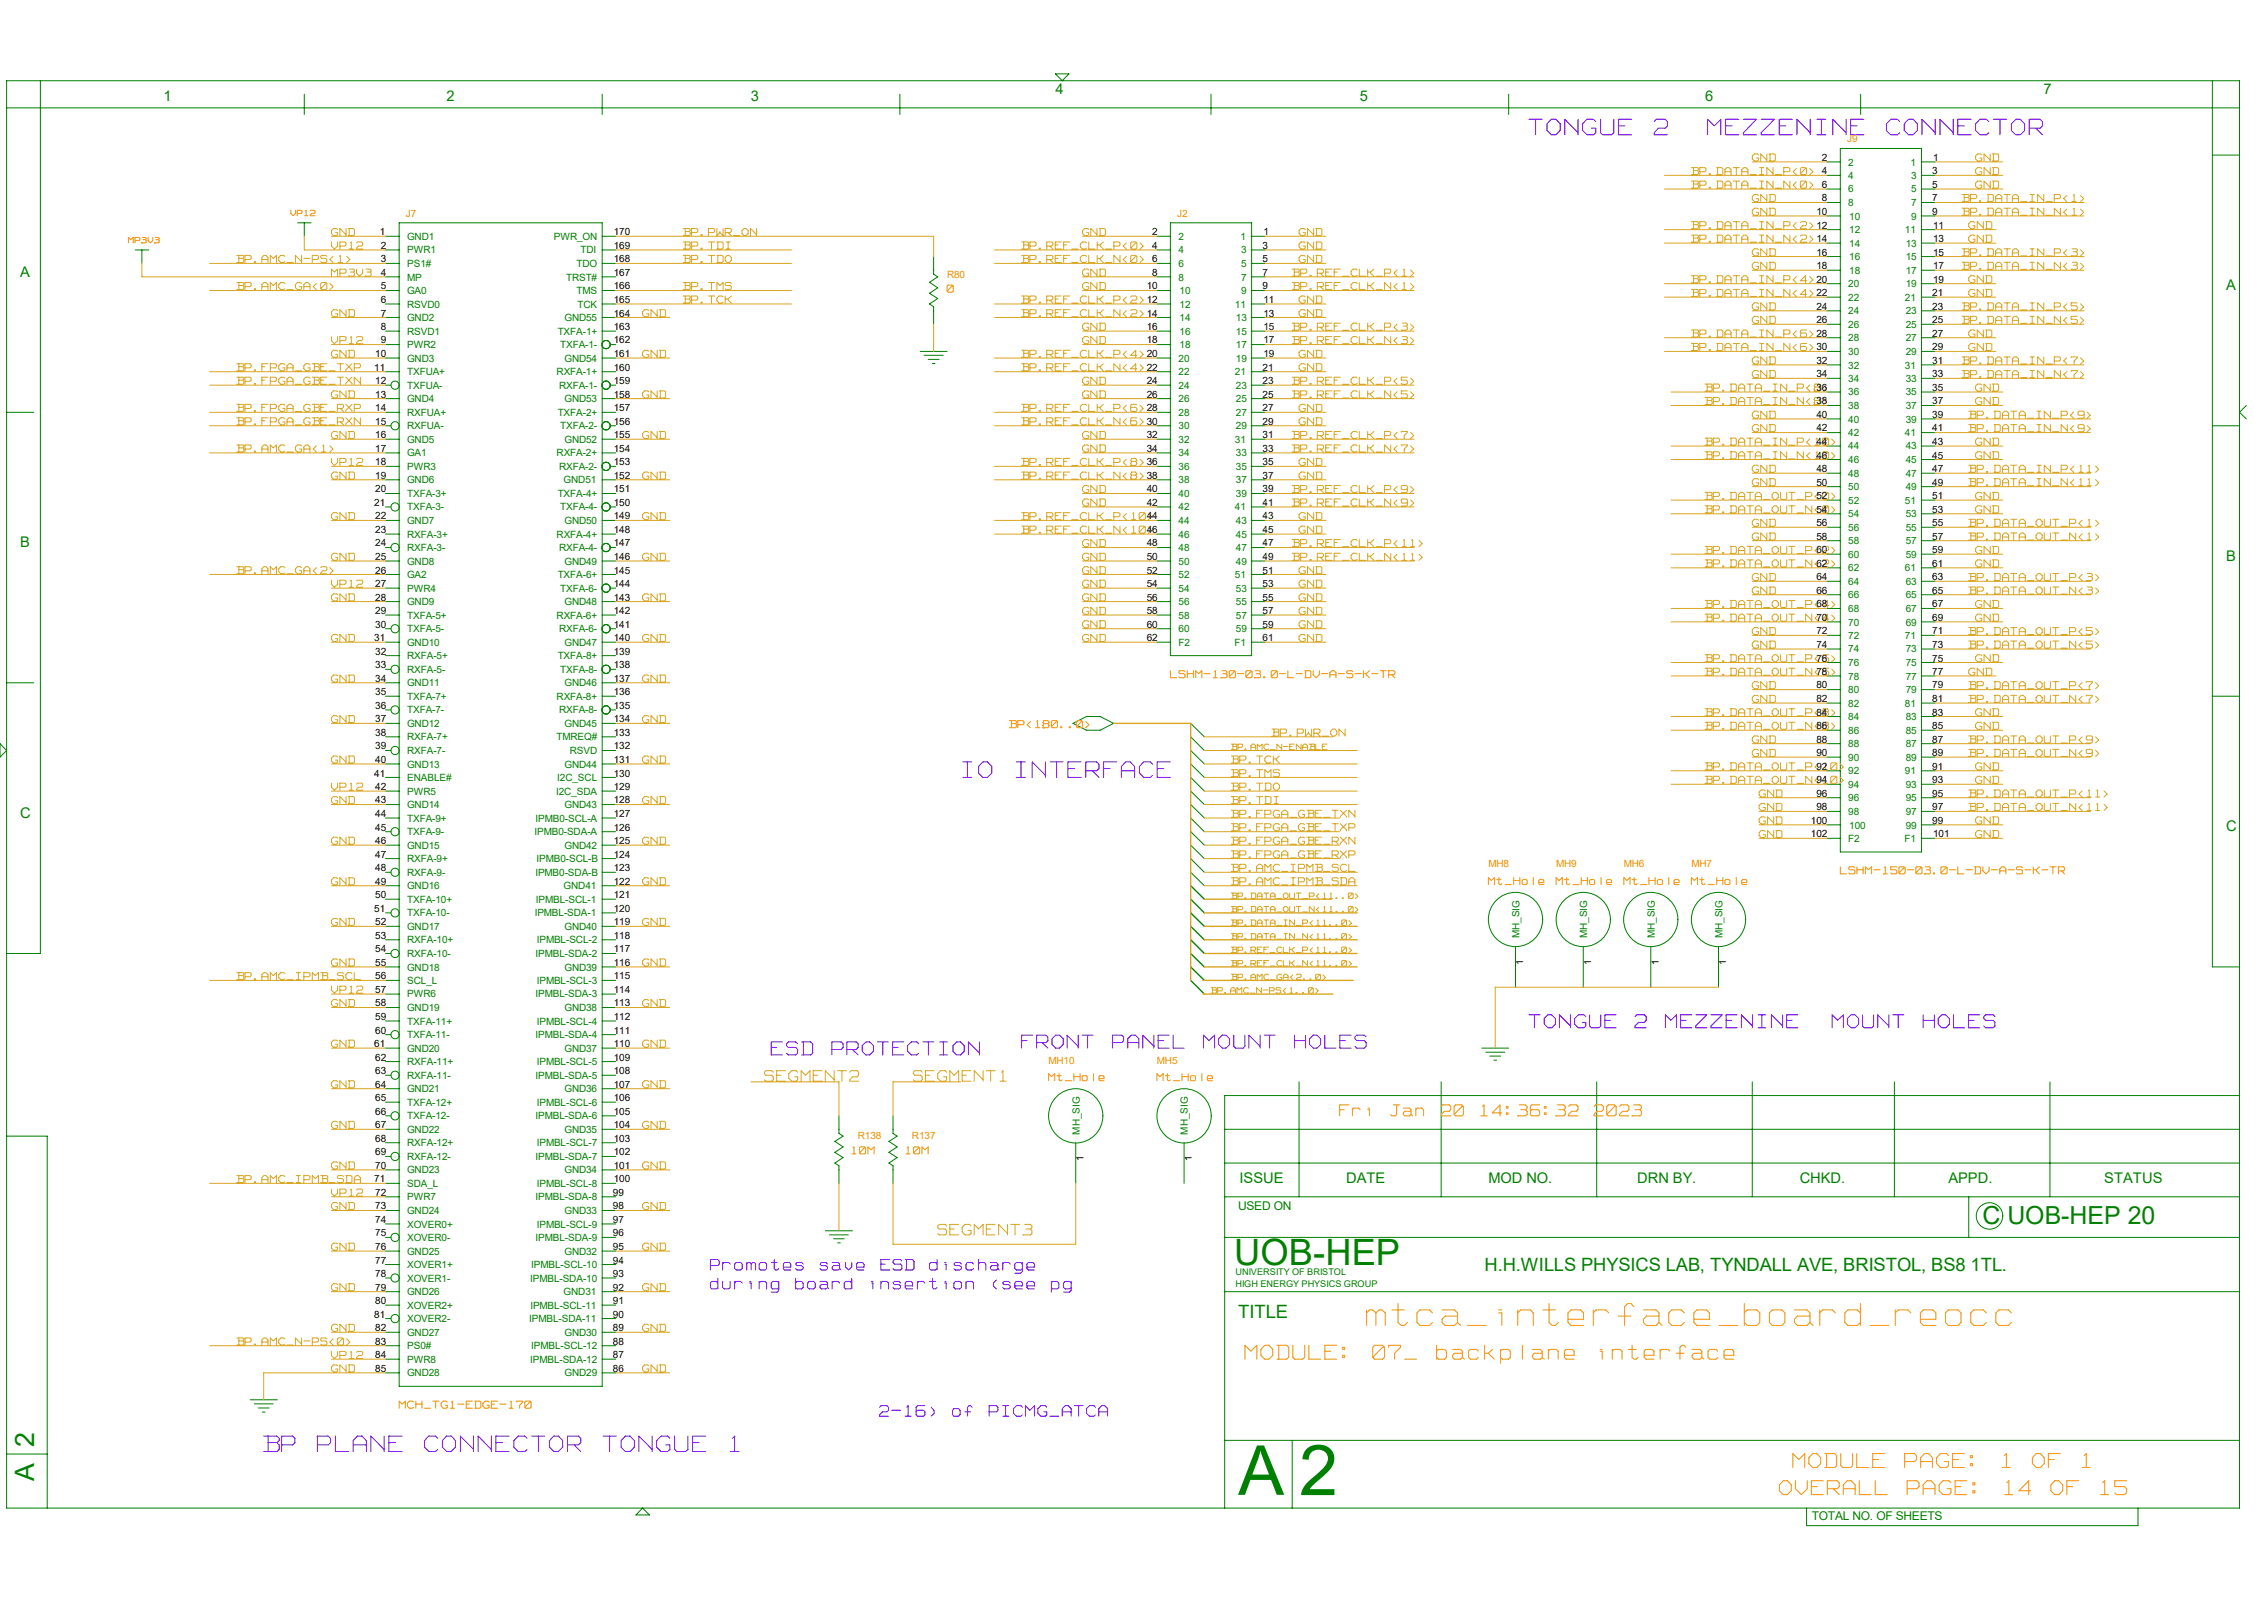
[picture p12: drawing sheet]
<svg xmlns="http://www.w3.org/2000/svg" width="420mm" height="297mm" viewBox="0 0 420 297" stroke-linecap="round" stroke-linejoin="round" font-family="sans-serif">
<defs><g id="words">
<text font-size="13" fill="#008000" x="241.1" y="277.5">2</text>
<text font-size="12.8" fill="#008000" x="229.8" y="277.5">A</text>
<text font-size="7.7" fill="#fff" x="253.6" y="246.8">mtca_interface_board_reocc</text>
<text font-size="6.7" fill="#008000" x="229" y="234.7">UOB-HEP</text>
<g font-size="5.4" fill="#fff">
<text x="283.8" y="25.6">TONGUE 2</text>
<text x="316.8" y="25.6">MEZZENINE CONNECTOR</text>
<text x="178.7" y="144.9">IO INTERFACE</text>
<text x="48.9" y="270">BP PLANE CONNECTOR TONGUE 1</text>
</g>
<g font-size="5" fill="#008000">
<text x="6.4" y="268.6" transform="rotate(-90 6.4 268.6)">2</text>
<text x="6.4" y="274.9" transform="rotate(-90 6.4 274.9)">A</text>
</g>
<g font-size="4.9" fill="#fff">
<text x="231.1" y="252.8">MODULE: 07_ backplane interface</text>
<text x="332.7" y="272.9">MODULE PAGE: 1 OF 1</text>
<text x="330.2" y="278">OVERALL PAGE: 14 OF 15</text>
</g>
<g font-size="4.6" fill="#fff">
<text x="283.8" y="191.3">TONGUE 2 MEZZENINE</text>
<text x="339.7" y="191.3">MOUNT HOLES</text>
<text x="143.1" y="196.3">ESD PROTECTION</text>
<text x="189.6" y="195">FRONT PANEL MOUNT HOLES</text>
</g>
<text font-size="4.6" fill="#008000" x="367.9" y="227.2">C UOB-HEP 20</text>
<text font-size="3.8" fill="#fff" x="248.6" y="207.5">Fri Jan 20 14:36:32 2023</text>
<g font-size="3.7" fill="#fff">
<text x="141.9" y="201.1">SEGMENT2</text>
<text x="169.5" y="201.1">SEGMENT1</text>
<text x="174" y="229.6">SEGMENT3</text>
<text x="131.8" y="239.6">during board insertion (see pg</text>
<text x="131.8" y="236.1">Promotes save ESD discharge</text>
<text x="163.2" y="263.3">2-16) of PICMG_ATCA</text>
</g>
<g font-size="3.4" fill="#008000">
<text x="275.5" y="236">H.H.WILLS PHYSICS LAB, TYNDALL AVE, BRISTOL, BS8 1TL.</text>
<text x="229.8" y="244.7">TITLE</text>
</g>
<g font-size="2.7" fill="#008000">
<text x="195.9" y="17.4">4</text>
<text x="379.2" y="17.4">7</text>
<text x="30.4" y="18.7">1</text>
<text x="82.8" y="18.7">2</text>
<text x="139.4" y="18.7">3</text>
<text x="252.4" y="18.7">5</text>
<text x="316.4" y="18.7">6</text>
<text x="3.7" y="51.4">A</text>
<text x="413.1" y="53.9">A</text>
<text x="3.7" y="101.6">B</text>
<text x="413.1" y="104.1">B</text>
<text x="3.7" y="151.8">C</text>
<text x="413.1" y="154.3">C</text>
<text x="230" y="219.6">ISSUE</text>
<text x="249.9" y="219.6">DATE</text>
<text x="276.2" y="219.6">MOD NO.</text>
<text x="303.9" y="219.6">DRN BY.</text>
<text x="334" y="219.6">CHKD.</text>
<text x="361.6" y="219.6">APPD.</text>
<text x="390.5" y="219.6">STATUS</text>
</g>
<g font-size="2.5" fill="#fff">
<text x="313.9" y="32.7">BP.DATA_IN_P&lt;0&gt;</text>
<text x="313.9" y="35.2">BP.DATA_IN_N&lt;0&gt;</text>
<text x="325.2" y="30.1">GND</text>
<text x="366.6" y="30.1">GND</text>
<text x="366.6" y="35.2">GND</text>
<text x="366.6" y="32.7">GND</text>
<text x="325.2" y="37.7">GND</text>
<text x="325.2" y="40.2">GND</text>
<text x="364.2" y="40.2">BP.DATA_IN_N&lt;1&gt;</text>
<text x="364.2" y="37.7">BP.DATA_IN_P&lt;1&gt;</text>
<text x="61.5" y="44">GND</text>
<text x="61.5" y="46.5">VP12</text>
<text x="126.8" y="46.5">BP.TDI</text>
<text x="126.8" y="44">BP.PWR_ON</text>
<text x="189.6" y="46.5">BP.REF_CLK_P&lt;0&gt;</text>
<text x="200.9" y="44">GND</text>
<text x="241.1" y="44">GND</text>
<text x="241.1" y="46.5">GND</text>
<text x="313.9" y="42.7">BP.DATA_IN_P&lt;2&gt;</text>
<text x="313.9" y="45.2">BP.DATA_IN_N&lt;2&gt;</text>
<text x="325.2" y="47.8">GND</text>
<text x="364.2" y="47.8">BP.DATA_IN_P&lt;3&gt;</text>
<text x="365.4" y="42.7">GND</text>
<text x="365.4" y="45.2">GND</text>
<text x="43.9" y="49">BP.AMC_N-PS&lt;1&gt;</text>
<text x="61.5" y="51.5">MP3V3</text>
<text x="126.8" y="49">BP.TDO</text>
<text x="189.6" y="49">BP.REF_CLK_N&lt;0&gt;</text>
<text x="200.9" y="51.5">GND</text>
<text x="239.8" y="51.5">BP.REF_CLK_P&lt;1&gt;</text>
<text x="241.1" y="49">GND</text>
<text x="313.9" y="52.7">BP.DATA_IN_P&lt;4&gt;</text>
<text x="325.2" y="50.2">GND</text>
<text x="364.2" y="50.2">BP.DATA_IN_N&lt;3&gt;</text>
<text x="365.4" y="52.7">GND</text>
<text x="43.9" y="54">BP.AMC_GA&lt;0&gt;</text>
<text x="61.5" y="59.1">GND</text>
<text x="119.3" y="59.1">GND</text>
<text x="126.8" y="56.5">BP.TCK</text>
<text x="126.8" y="54">BP.TMS</text>
<text x="175.8" y="54.5">0</text>
<text x="189.6" y="56.5">BP.REF_CLK_P&lt;2&gt;</text>
<text x="189.6" y="59.1">BP.REF_CLK_N&lt;2&gt;</text>
<text x="200.9" y="54">GND</text>
<text x="239.8" y="54">BP.REF_CLK_N&lt;1&gt;</text>
<text x="241.1" y="56.5">GND</text>
<text x="241.1" y="59.1">GND</text>
<text x="313.9" y="55.3">BP.DATA_IN_N&lt;4&gt;</text>
<text x="325.2" y="57.8">GND</text>
<text x="364.2" y="57.8">BP.DATA_IN_P&lt;5&gt;</text>
<text x="365.4" y="55.3">GND</text>
<text x="61.5" y="64">VP12</text>
<text x="200.9" y="61.6">GND</text>
<text x="200.9" y="64">GND</text>
<text x="239.8" y="61.6">BP.REF_CLK_P&lt;3&gt;</text>
<text x="239.8" y="64">BP.REF_CLK_N&lt;3&gt;</text>
<text x="313.9" y="62.8">BP.DATA_IN_P&lt;6&gt;</text>
<text x="313.9" y="65.3">BP.DATA_IN_N&lt;6&gt;</text>
<text x="325.2" y="60.3">GND</text>
<text x="364.2" y="60.3">BP.DATA_IN_N&lt;5&gt;</text>
<text x="365.4" y="62.8">GND</text>
<text x="365.4" y="65.3">GND</text>
<text x="43.9" y="71.6">BP.FPGA_GBE_TXN</text>
<text x="43.9" y="69.1">BP.FPGA_GBE_TXP</text>
<text x="61.5" y="66.6">GND</text>
<text x="119.3" y="66.6">GND</text>
<text x="189.6" y="66.6">BP.REF_CLK_P&lt;4&gt;</text>
<text x="189.6" y="69.1">BP.REF_CLK_N&lt;4&gt;</text>
<text x="200.9" y="71.6">GND</text>
<text x="239.8" y="71.6">BP.REF_CLK_P&lt;5&gt;</text>
<text x="241.1" y="66.6">GND</text>
<text x="241.1" y="69.1">GND</text>
<text x="325.2" y="67.8">GND</text>
<text x="325.2" y="70.4">GND</text>
<text x="364.2" y="67.8">BP.DATA_IN_P&lt;7&gt;</text>
<text x="364.2" y="70.4">BP.DATA_IN_N&lt;7&gt;</text>
<text x="43.9" y="76.6">BP.FPGA_GBE_RXP</text>
<text x="61.5" y="74.1">GND</text>
<text x="119.3" y="74.1">GND</text>
<text x="189.6" y="76.6">BP.REF_CLK_P&lt;6&gt;</text>
<text x="200.9" y="74.1">GND</text>
<text x="239.8" y="74.1">BP.REF_CLK_N&lt;5&gt;</text>
<text x="241.1" y="76.6">GND</text>
<text x="316.4" y="72.9">BP.DATA_IN_P&lt;8&gt;</text>
<text x="316.4" y="75.4">BP.DATA_IN_N&lt;8&gt;</text>
<text x="325.2" y="77.9">GND</text>
<text x="365.4" y="77.9">BP.DATA_IN_P&lt;9&gt;</text>
<text x="366.6" y="72.9">GND</text>
<text x="366.6" y="75.4">GND</text>
<text x="43.9" y="79.1">BP.FPGA_GBE_RXN</text>
<text x="61.5" y="81.7">GND</text>
<text x="119.3" y="81.7">GND</text>
<text x="189.6" y="79.1">BP.REF_CLK_N&lt;6&gt;</text>
<text x="200.9" y="81.7">GND</text>
<text x="239.8" y="81.7">BP.REF_CLK_P&lt;7&gt;</text>
<text x="241.1" y="79.1">GND</text>
<text x="316.4" y="82.9">BP.DATA_IN_P&lt;10&gt;</text>
<text x="325.2" y="80.4">GND</text>
<text x="365.4" y="80.4">BP.DATA_IN_N&lt;9&gt;</text>
<text x="366.6" y="82.9">GND</text>
<text x="43.9" y="84.2">BP.AMC_GA&lt;1&gt;</text>
<text x="61.5" y="89.2">GND</text>
<text x="61.5" y="86.7">VP12</text>
<text x="119.3" y="89.2">GND</text>
<text x="189.6" y="86.7">BP.REF_CLK_P&lt;8&gt;</text>
<text x="189.6" y="89.2">BP.REF_CLK_N&lt;8&gt;</text>
<text x="200.9" y="84.2">GND</text>
<text x="239.8" y="84.2">BP.REF_CLK_N&lt;7&gt;</text>
<text x="241.1" y="86.7">GND</text>
<text x="241.1" y="89.2">GND</text>
<text x="316.4" y="85.4">BP.DATA_IN_N&lt;10&gt;</text>
<text x="325.2" y="87.9">GND</text>
<text x="365.4" y="87.9">BP.DATA_IN_P&lt;11&gt;</text>
<text x="366.6" y="85.4">GND</text>
<text x="200.9" y="91.7">GND</text>
<text x="200.9" y="94.2">GND</text>
<text x="239.8" y="91.7">BP.REF_CLK_P&lt;9&gt;</text>
<text x="239.8" y="94.2">BP.REF_CLK_N&lt;9&gt;</text>
<text x="316.4" y="93">BP.DATA_OUT_P&lt;0&gt;</text>
<text x="316.4" y="95.5">BP.DATA_OUT_N&lt;0&gt;</text>
<text x="325.2" y="90.4">GND</text>
<text x="365.4" y="90.4">BP.DATA_IN_N&lt;11&gt;</text>
<text x="366.6" y="93">GND</text>
<text x="366.6" y="95.5">GND</text>
<text x="61.5" y="96.7">GND</text>
<text x="119.3" y="96.7">GND</text>
<text x="189.6" y="96.7">BP.REF_CLK_P&lt;10&gt;</text>
<text x="189.6" y="99.2">BP.REF_CLK_N&lt;10&gt;</text>
<text x="200.9" y="101.7">GND</text>
<text x="239.8" y="101.7">BP.REF_CLK_P&lt;11&gt;</text>
<text x="241.1" y="96.7">GND</text>
<text x="241.1" y="99.2">GND</text>
<text x="325.2" y="98">GND</text>
<text x="325.2" y="100.5">GND</text>
<text x="365.4" y="98">BP.DATA_OUT_P&lt;1&gt;</text>
<text x="365.4" y="100.5">BP.DATA_OUT_N&lt;1&gt;</text>
<text x="43.9" y="106.8">BP.AMC_GA&lt;2&gt;</text>
<text x="61.5" y="104.3">GND</text>
<text x="119.3" y="104.3">GND</text>
<text x="200.9" y="104.3">GND</text>
<text x="200.9" y="106.8">GND</text>
<text x="239.8" y="104.3">BP.REF_CLK_N&lt;11&gt;</text>
<text x="241.1" y="106.8">GND</text>
<text x="316.4" y="103">BP.DATA_OUT_P&lt;2&gt;</text>
<text x="316.4" y="105.5">BP.DATA_OUT_N&lt;2&gt;</text>
<text x="366.6" y="103">GND</text>
<text x="366.6" y="105.5">GND</text>
<text x="61.5" y="111.8">GND</text>
<text x="61.5" y="109.3">VP12</text>
<text x="119.3" y="111.8">GND</text>
<text x="200.9" y="109.3">GND</text>
<text x="200.9" y="111.8">GND</text>
<text x="241.1" y="109.3">GND</text>
<text x="241.1" y="111.8">GND</text>
<text x="316.4" y="113">BP.DATA_OUT_P&lt;4&gt;</text>
<text x="325.2" y="108">GND</text>
<text x="325.2" y="110.5">GND</text>
<text x="365.4" y="108">BP.DATA_OUT_P&lt;3&gt;</text>
<text x="365.4" y="110.5">BP.DATA_OUT_N&lt;3&gt;</text>
<text x="366.6" y="113">GND</text>
<text x="61.5" y="119.3">GND</text>
<text x="119.3" y="119.3">GND</text>
<text x="200.9" y="119.3">GND</text>
<text x="200.9" y="114.3">GND</text>
<text x="200.9" y="116.8">GND</text>
<text x="241.1" y="114.3">GND</text>
<text x="241.1" y="116.8">GND</text>
<text x="241.1" y="119.3">GND</text>
<text x="316.4" y="115.6">BP.DATA_OUT_N&lt;4&gt;</text>
<text x="325.2" y="118.1">GND</text>
<text x="365.4" y="118.1">BP.DATA_OUT_P&lt;5&gt;</text>
<text x="366.6" y="115.6">GND</text>
<text x="316.4" y="123.1">BP.DATA_OUT_P&lt;6&gt;</text>
<text x="316.4" y="125.6">BP.DATA_OUT_N&lt;6&gt;</text>
<text x="325.2" y="120.6">GND</text>
<text x="365.4" y="125.6">GND</text>
<text x="365.4" y="120.6">BP.DATA_OUT_N&lt;5&gt;</text>
<text x="366.6" y="123.1">GND</text>
<text x="61.5" y="126.9">GND</text>
<text x="119.3" y="126.9">GND</text>
<text x="217.2" y="126.1">LSHM-130-03.0-L-DV-A-S-K-TR</text>
<text x="325.2" y="128.1">GND</text>
<text x="325.2" y="130.6">GND</text>
<text x="365.4" y="128.1">BP.DATA_OUT_P&lt;7&gt;</text>
<text x="365.4" y="130.6">BP.DATA_OUT_N&lt;7&gt;</text>
<text x="61.5" y="134.4">GND</text>
<text x="119.3" y="134.4">GND</text>
<text x="187.3" y="135.3">BP&lt;180..0&gt;</text>
<text x="236.1" y="136.9">BP.PWR_ON</text>
<text x="316.4" y="133.1">BP.DATA_OUT_P&lt;8&gt;</text>
<text x="316.4" y="135.6">BP.DATA_OUT_N&lt;8&gt;</text>
<text x="366.6" y="133.1">GND</text>
<text x="366.6" y="135.6">GND</text>
<text x="61.5" y="141.9">GND</text>
<text x="119.3" y="141.9">GND</text>
<text x="228.5" y="141.9">BP.TCK</text>
<text x="316.4" y="143.2">BP.DATA_OUT_P&lt;10&gt;</text>
<text x="325.2" y="138.2">GND</text>
<text x="325.2" y="140.7">GND</text>
<text x="365.4" y="138.2">BP.DATA_OUT_P&lt;9&gt;</text>
<text x="365.4" y="140.7">BP.DATA_OUT_N&lt;9&gt;</text>
<text x="366.6" y="143.2">GND</text>
<text x="61.5" y="149.4">GND</text>
<text x="61.5" y="146.9">VP12</text>
<text x="119.3" y="149.4">GND</text>
<text x="228.5" y="149.4">BP.TDI</text>
<text x="228.5" y="144.4">BP.TMS</text>
<text x="228.5" y="146.9">BP.TDO</text>
<text x="316.4" y="145.7">BP.DATA_OUT_N&lt;10&gt;</text>
<text x="326.5" y="148.2">GND</text>
<text x="365.4" y="148.2">BP.DATA_OUT_P&lt;11&gt;</text>
<text x="366.6" y="145.7">GND</text>
<text x="228.5" y="154.5">BP.FPGA_GBE_TXP</text>
<text x="228.5" y="152">BP.FPGA_GBE_TXN</text>
<text x="326.5" y="155.7">GND</text>
<text x="326.5" y="150.7">GND</text>
<text x="326.5" y="153.2">GND</text>
<text x="365.4" y="150.7">BP.DATA_OUT_N&lt;11&gt;</text>
<text x="366.6" y="153.2">GND</text>
<text x="366.7" y="155.7">GND</text>
<text x="61.5" y="157">GND</text>
<text x="119.3" y="157">GND</text>
<text x="228.5" y="157">BP.FPGA_GBE_RXN</text>
<text x="228.5" y="159.5">BP.FPGA_GBE_RXP</text>
<text x="61.5" y="164.5">GND</text>
<text x="119.3" y="164.5">GND</text>
<text x="228.5" y="164.5">BP.AMC_IPMB_SDA</text>
<text x="228.5" y="162">BP.AMC_IPMB_SCL</text>
<text x="276.2" y="164.5">Mt_Hole</text>
<text x="288.8" y="164.5">Mt_Hole</text>
<text x="301.4" y="164.5">Mt_Hole</text>
<text x="313.9" y="164.5">Mt_Hole</text>
<text x="341.5" y="162.5">LSHM-150-03.0-L-DV-A-S-K-TR</text>
<text x="61.5" y="172">GND</text>
<text x="119.3" y="172">GND</text>
<text x="61.5" y="179.6">GND</text>
<text x="119.3" y="179.6">GND</text>
<text x="43.9" y="182.1">BP.AMC_IPMB_SCL</text>
<text x="61.5" y="184.6">VP12</text>
<text x="61.5" y="187.1">GND</text>
<text x="119.3" y="187.1">GND</text>
<text x="61.5" y="194.6">GND</text>
<text x="119.3" y="194.6">GND</text>
<text x="61.5" y="202.2">GND</text>
<text x="119.3" y="202.2">GND</text>
<text x="194.6" y="200.9">Mt_Hole</text>
<text x="214.7" y="200.9">Mt_Hole</text>
<text x="61.5" y="209.7">GND</text>
<text x="119.3" y="209.7">GND</text>
<text x="158.1" y="214.5">10M</text>
<text x="168.2" y="214.5">10M</text>
<text x="43.9" y="219.8">BP.AMC_IPMB_SDA</text>
<text x="61.5" y="217.3">GND</text>
<text x="119.3" y="217.3">GND</text>
<text x="61.5" y="224.8">GND</text>
<text x="61.5" y="222.3">VP12</text>
<text x="119.3" y="224.8">GND</text>
<text x="61.5" y="232.3">GND</text>
<text x="119.3" y="232.3">GND</text>
<text x="61.5" y="239.9">GND</text>
<text x="119.3" y="239.9">GND</text>
<text x="43.9" y="249.9">BP.AMC_N-PS&lt;0&gt;</text>
<text x="61.5" y="247.4">GND</text>
<text x="119.3" y="247.4">GND</text>
<text x="61.5" y="254.9">GND</text>
<text x="61.5" y="252.4">VP12</text>
<text x="119.3" y="254.9">GND</text>
<text x="74.1" y="261.7">MCH_TG1-EDGE-170</text>
</g>
<g font-size="2.2" fill="#008000">
<text x="229.8" y="224.7">USED ON</text>
<text x="336.3" y="282.2">TOTAL NO. OF SHEETS</text>
</g>
<g font-size="1.9">
<text x="338.1" y="29.8">2</text>
<text x="358.8" y="29.8">1</text>
<text x="338.1" y="34.9">6</text>
<text x="338.1" y="32.4">4</text>
<text x="358.6" y="34.9">5</text>
<text x="358.6" y="32.4">3</text>
<text x="337.1" y="39.9">10</text>
<text x="338.1" y="37.4">8</text>
<text x="358.6" y="39.9">9</text>
<text x="358.6" y="37.4">7</text>
<text x="70.5" y="43.7">1</text>
<text x="70.7" y="46.2">2</text>
<text x="113.9" y="43.7">170</text>
<text x="113.9" y="46.2">169</text>
<text x="213.8" y="43.7">2</text>
<text x="213.8" y="46.2">4</text>
<text x="234.3" y="46.2">3</text>
<text x="234.5" y="43.7">1</text>
<text x="337.1" y="47.5">16</text>
<text x="337.1" y="44.9">14</text>
<text x="337.1" y="42.4">12</text>
<text x="358.8" y="47.5">15</text>
<text x="358.8" y="44.9">13</text>
<text x="358.8" y="42.4">11</text>
<text x="70.7" y="53.7">5</text>
<text x="70.7" y="51.2">4</text>
<text x="70.7" y="48.7">3</text>
<text x="113.9" y="48.7">168</text>
<text x="113.9" y="51.2">167</text>
<text x="113.9" y="53.7">166</text>
<text x="212.8" y="53.7">10</text>
<text x="213.8" y="48.7">6</text>
<text x="213.8" y="51.2">8</text>
<text x="234.3" y="48.7">5</text>
<text x="234.3" y="51.2">7</text>
<text x="234.3" y="53.7">9</text>
<text x="337.1" y="52.5">20</text>
<text x="337.1" y="50">18</text>
<text x="358.8" y="52.5">19</text>
<text x="358.8" y="50">17</text>
<text x="70.7" y="58.8">7</text>
<text x="70.7" y="56.2">6</text>
<text x="113.9" y="56.2">165</text>
<text x="113.9" y="58.8">164</text>
<text x="212.8" y="56.2">12</text>
<text x="212.8" y="58.8">14</text>
<text x="234.5" y="56.2">11</text>
<text x="234.5" y="58.8">13</text>
<text x="337.1" y="60">26</text>
<text x="337.1" y="57.5">24</text>
<text x="337.1" y="55">22</text>
<text x="358.6" y="60">25</text>
<text x="358.6" y="57.5">23</text>
<text x="358.6" y="55">21</text>
<text x="70.7" y="63.8">9</text>
<text x="70.7" y="61.3">8</text>
<text x="113.9" y="61.3">163</text>
<text x="113.9" y="63.8">162</text>
<text x="212.8" y="61.3">16</text>
<text x="212.8" y="63.8">18</text>
<text x="234.5" y="63.8">17</text>
<text x="234.5" y="61.3">15</text>
<text x="337.1" y="65">30</text>
<text x="337.1" y="62.5">28</text>
<text x="358.6" y="65">29</text>
<text x="358.6" y="62.5">27</text>
<text x="69.5" y="68.8">11</text>
<text x="69.6" y="71.3">12</text>
<text x="69.6" y="66.3">10</text>
<text x="113.9" y="66.3">161</text>
<text x="113.9" y="68.8">160</text>
<text x="113.9" y="71.3">159</text>
<text x="212.8" y="66.3">20</text>
<text x="212.8" y="68.8">22</text>
<text x="212.8" y="71.3">24</text>
<text x="234.3" y="68.8">21</text>
<text x="234.3" y="71.3">23</text>
<text x="234.5" y="66.3">19</text>
<text x="337.1" y="70.1">34</text>
<text x="337.1" y="67.5">32</text>
<text x="358.6" y="70.1">33</text>
<text x="358.6" y="67.5">31</text>
<text x="69.6" y="76.3">14</text>
<text x="69.6" y="73.8">13</text>
<text x="113.9" y="73.8">158</text>
<text x="113.9" y="76.3">157</text>
<text x="212.8" y="73.8">26</text>
<text x="212.8" y="76.3">28</text>
<text x="234.3" y="73.8">25</text>
<text x="234.3" y="76.3">27</text>
<text x="337.1" y="77.6">40</text>
<text x="337.1" y="75.1">38</text>
<text x="337.1" y="72.6">36</text>
<text x="358.6" y="77.6">39</text>
<text x="358.6" y="75.1">37</text>
<text x="358.6" y="72.6">35</text>
<text x="69.6" y="83.9">17</text>
<text x="69.6" y="81.4">16</text>
<text x="69.6" y="78.8">15</text>
<text x="113.9" y="78.8">156</text>
<text x="113.9" y="81.4">155</text>
<text x="113.9" y="83.9">154</text>
<text x="212.8" y="78.8">30</text>
<text x="212.8" y="81.4">32</text>
<text x="212.8" y="83.9">34</text>
<text x="234.3" y="78.8">29</text>
<text x="234.3" y="81.4">31</text>
<text x="234.3" y="83.9">33</text>
<text x="337.1" y="82.6">44</text>
<text x="337.1" y="80.1">42</text>
<text x="358.6" y="82.6">43</text>
<text x="358.6" y="80.1">41</text>
<text x="69.6" y="88.9">19</text>
<text x="69.6" y="86.4">18</text>
<text x="113.9" y="86.4">153</text>
<text x="113.9" y="88.9">152</text>
<text x="212.8" y="86.4">36</text>
<text x="212.8" y="88.9">38</text>
<text x="234.3" y="86.4">35</text>
<text x="234.3" y="88.9">37</text>
<text x="337.1" y="87.6">48</text>
<text x="337.1" y="85.1">46</text>
<text x="358.6" y="87.6">47</text>
<text x="358.6" y="85.1">45</text>
<text x="69.5" y="93.9">21</text>
<text x="69.6" y="91.4">20</text>
<text x="113.9" y="91.4">151</text>
<text x="113.9" y="93.9">150</text>
<text x="212.8" y="91.4">40</text>
<text x="212.8" y="93.9">42</text>
<text x="234.3" y="91.4">39</text>
<text x="234.3" y="93.9">41</text>
<text x="337.1" y="95.2">54</text>
<text x="337.1" y="92.7">52</text>
<text x="337.1" y="90.1">50</text>
<text x="358.6" y="95.2">53</text>
<text x="358.6" y="92.7">51</text>
<text x="358.6" y="90.1">49</text>
<text x="69.6" y="101.4">24</text>
<text x="69.6" y="98.9">23</text>
<text x="69.6" y="96.4">22</text>
<text x="113.9" y="96.4">149</text>
<text x="113.9" y="98.9">148</text>
<text x="113.9" y="101.4">147</text>
<text x="212.8" y="96.4">44</text>
<text x="212.8" y="98.9">46</text>
<text x="212.8" y="101.4">48</text>
<text x="234.3" y="96.4">43</text>
<text x="234.3" y="98.9">45</text>
<text x="234.3" y="101.4">47</text>
<text x="337.1" y="100.2">58</text>
<text x="337.1" y="97.7">56</text>
<text x="358.6" y="97.7">55</text>
<text x="358.6" y="100.2">57</text>
<text x="69.6" y="106.5">26</text>
<text x="69.6" y="104">25</text>
<text x="113.9" y="104">146</text>
<text x="113.9" y="106.5">145</text>
<text x="212.8" y="104">50</text>
<text x="212.8" y="106.5">52</text>
<text x="234.3" y="104">49</text>
<text x="234.3" y="106.5">51</text>
<text x="337.1" y="107.7">64</text>
<text x="337.1" y="105.2">62</text>
<text x="337.1" y="102.7">60</text>
<text x="358.6" y="107.7">63</text>
<text x="358.6" y="105.2">61</text>
<text x="358.6" y="102.7">59</text>
<text x="69.6" y="111.5">28</text>
<text x="69.6" y="109">27</text>
<text x="113.9" y="109">144</text>
<text x="113.9" y="111.5">143</text>
<text x="212.8" y="109">54</text>
<text x="212.8" y="111.5">56</text>
<text x="234.3" y="109">53</text>
<text x="234.3" y="111.5">55</text>
<text x="337.1" y="112.7">68</text>
<text x="337.1" y="110.2">66</text>
<text x="358.6" y="112.7">67</text>
<text x="358.6" y="110.2">65</text>
<text x="69.5" y="119">31</text>
<text x="69.6" y="114">29</text>
<text x="69.6" y="116.5">30</text>
<text x="113.9" y="114">142</text>
<text x="113.9" y="116.5">141</text>
<text x="113.9" y="119">140</text>
<text x="212.8" y="114">58</text>
<text x="212.8" y="116.5">60</text>
<text x="212.8" y="119">62</text>
<text x="234.3" y="114">57</text>
<text x="234.3" y="116.5">59</text>
<text x="234.3" y="119">61</text>
<text x="337.1" y="117.8">72</text>
<text x="337.1" y="115.3">70</text>
<text x="358.6" y="117.8">71</text>
<text x="358.6" y="115.3">69</text>
<text x="69.6" y="124">33</text>
<text x="69.6" y="121.5">32</text>
<text x="113.9" y="121.5">139</text>
<text x="113.9" y="124">138</text>
<text x="337.1" y="125.3">78</text>
<text x="337.1" y="122.8">76</text>
<text x="337.1" y="120.3">74</text>
<text x="358.6" y="125.3">77</text>
<text x="358.6" y="122.8">75</text>
<text x="358.6" y="120.3">73</text>
<text x="69.6" y="131.6">36</text>
<text x="69.6" y="129.1">35</text>
<text x="69.6" y="126.6">34</text>
<text x="113.9" y="126.6">137</text>
<text x="113.9" y="129.1">136</text>
<text x="113.9" y="131.6">135</text>
<text x="337.1" y="130.3">82</text>
<text x="337.1" y="127.8">80</text>
<text x="358.6" y="130.3">81</text>
<text x="358.6" y="127.8">79</text>
<text x="69.6" y="136.6">38</text>
<text x="69.6" y="134.1">37</text>
<text x="113.9" y="134.1">134</text>
<text x="113.9" y="136.6">133</text>
<text x="337.1" y="137.9">88</text>
<text x="337.1" y="135.3">86</text>
<text x="337.1" y="132.8">84</text>
<text x="358.6" y="137.9">87</text>
<text x="358.6" y="135.3">85</text>
<text x="358.6" y="132.8">83</text>
<text x="69.6" y="141.6">40</text>
<text x="69.6" y="139.1">39</text>
<text x="113.9" y="139.1">132</text>
<text x="113.9" y="141.6">131</text>
<text x="337.1" y="142.9">92</text>
<text x="337.1" y="140.4">90</text>
<text x="358.6" y="142.9">91</text>
<text x="358.6" y="140.4">89</text>
<text x="69.5" y="144.1">41</text>
<text x="69.6" y="149.1">43</text>
<text x="69.6" y="146.6">42</text>
<text x="113.9" y="144.1">130</text>
<text x="113.9" y="146.6">129</text>
<text x="113.9" y="149.1">128</text>
<text x="337.1" y="147.9">96</text>
<text x="337.1" y="145.4">94</text>
<text x="358.6" y="147.9">95</text>
<text x="358.6" y="145.4">93</text>
<text x="69.6" y="154.2">45</text>
<text x="69.6" y="151.7">44</text>
<text x="113.9" y="151.7">127</text>
<text x="113.9" y="154.2">126</text>
<text x="336.1" y="155.4">102</text>
<text x="336.1" y="152.9">100</text>
<text x="337.1" y="150.4">98</text>
<text x="358.6" y="150.4">97</text>
<text x="358.6" y="152.9">99</text>
<text x="358.8" y="155.4">101</text>
<text x="69.6" y="161.7">48</text>
<text x="69.6" y="159.2">47</text>
<text x="69.6" y="156.7">46</text>
<text x="113.9" y="156.7">125</text>
<text x="113.9" y="159.2">124</text>
<text x="113.9" y="161.7">123</text>
<text x="69.6" y="166.8">50</text>
<text x="69.6" y="164.2">49</text>
<text x="113.9" y="164.2">122</text>
<text x="113.9" y="166.8">121</text>
<text x="69.5" y="169.2">51</text>
<text x="69.6" y="171.7">52</text>
<text x="113.9" y="169.2">120</text>
<text x="113.9" y="171.7">119</text>
<text x="69.6" y="179.3">55</text>
<text x="69.6" y="176.8">54</text>
<text x="69.6" y="174.3">53</text>
<text x="113.9" y="176.8">117</text>
<text x="113.9" y="179.3">116</text>
<text x="113.9" y="174.3">118</text>
<text x="282.7" y="179.2" transform="rotate(-90 282.7 179.2)">1</text>
<text x="295.3" y="179.2" transform="rotate(-90 295.3 179.2)">1</text>
<text x="307.8" y="179.2" transform="rotate(-90 307.8 179.2)">1</text>
<text x="320.4" y="179.2" transform="rotate(-90 320.4 179.2)">1</text>
<text x="69.6" y="184.3">57</text>
<text x="69.6" y="181.8">56</text>
<text x="113.9" y="181.8">115</text>
<text x="113.9" y="184.3">114</text>
<text x="69.6" y="191.9">60</text>
<text x="69.6" y="189.4">59</text>
<text x="69.6" y="186.8">58</text>
<text x="113.9" y="186.8">113</text>
<text x="113.9" y="189.4">112</text>
<text x="113.9" y="191.9">111</text>
<text x="69.5" y="194.4">61</text>
<text x="69.6" y="196.9">62</text>
<text x="113.9" y="194.4">110</text>
<text x="113.9" y="196.9">109</text>
<text x="69.6" y="201.9">64</text>
<text x="69.6" y="199.4">63</text>
<text x="113.9" y="199.4">108</text>
<text x="113.9" y="201.9">107</text>
<text x="69.6" y="209.4">67</text>
<text x="69.6" y="206.9">66</text>
<text x="69.6" y="204.4">65</text>
<text x="113.9" y="204.4">106</text>
<text x="113.9" y="206.9">105</text>
<text x="113.9" y="209.4">104</text>
<text x="69.6" y="214.5">69</text>
<text x="69.6" y="212">68</text>
<text x="113.9" y="212">103</text>
<text x="113.9" y="214.5">102</text>
<text x="201.1" y="215.6" transform="rotate(-90 201.1 215.6)">1</text>
<text x="221.2" y="215.6" transform="rotate(-90 221.2 215.6)">1</text>
<text x="69.5" y="219.5">71</text>
<text x="69.6" y="222">72</text>
<text x="69.6" y="217">70</text>
<text x="113.7" y="222">99</text>
<text x="113.9" y="217">101</text>
<text x="113.9" y="219.5">100</text>
<text x="69.6" y="227">74</text>
<text x="69.6" y="224.5">73</text>
<text x="113.7" y="224.5">98</text>
<text x="113.7" y="227">97</text>
<text x="69.6" y="232">76</text>
<text x="69.6" y="229.5">75</text>
<text x="113.7" y="229.5">96</text>
<text x="113.7" y="232">95</text>
<text x="69.6" y="239.6">79</text>
<text x="69.6" y="237.1">78</text>
<text x="69.6" y="234.6">77</text>
<text x="113.7" y="234.6">94</text>
<text x="113.7" y="237.1">93</text>
<text x="113.7" y="239.6">92</text>
<text x="69.5" y="244.6">81</text>
<text x="69.6" y="242.1">80</text>
<text x="113.7" y="242.1">91</text>
<text x="113.7" y="244.6">90</text>
<text x="69.6" y="249.6">83</text>
<text x="69.6" y="247.1">82</text>
<text x="113.7" y="247.1">89</text>
<text x="113.7" y="249.6">88</text>
<text x="69.6" y="254.6">85</text>
<text x="69.6" y="252.1">84</text>
<text x="113.7" y="254.6">86</text>
<text x="113.7" y="252.1">87</text>
</g>
<g font-size="1.9" fill="#ff8c00">
<text x="342.8" y="26.4">J9</text>
<text x="75.3" y="40.2">J7</text>
<text x="218.5" y="40.2">J2</text>
<text x="175.8" y="51.5">R80</text>
<text x="276.2" y="161">MH8</text>
<text x="288.8" y="161">MH9</text>
<text x="301.4" y="161">MH6</text>
<text x="313.9" y="161">MH7</text>
<text x="194.6" y="197.4">MH10</text>
<text x="214.7" y="197.4">MH5</text>
<text x="159.2" y="211.5">R138</text>
<text x="169.2" y="211.5">R137</text>
</g>
<g font-size="1.9" fill="#008000">
<text x="343" y="30.7">2</text>
<text x="343" y="33.2">4</text>
<text x="343" y="35.7">6</text>
<text x="354.5" y="30.7">1</text>
<text x="354.7" y="35.7">5</text>
<text x="354.7" y="33.2">3</text>
<text x="343" y="38.3">8</text>
<text x="343.2" y="40.8">10</text>
<text x="354.7" y="40.8">9</text>
<text x="354.7" y="38.3">7</text>
<text x="75.6" y="44.5">GND1</text>
<text x="75.6" y="47">PWR1</text>
<text x="102.8" y="44.5">PWR_ON</text>
<text x="107.7" y="47">TDI</text>
<text x="218.7" y="44.5">2</text>
<text x="218.7" y="47">4</text>
<text x="230.2" y="44.5">1</text>
<text x="230.4" y="47">3</text>
<text x="343.2" y="43.3">12</text>
<text x="343.2" y="45.8">14</text>
<text x="353.5" y="43.3">11</text>
<text x="353.7" y="45.8">13</text>
<text x="75.6" y="49.6">PS1#</text>
<text x="75.6" y="52.1">MP</text>
<text x="105.1" y="52.1">TRST#</text>
<text x="107" y="49.6">TDO</text>
<text x="218.7" y="49.6">6</text>
<text x="218.7" y="52.1">8</text>
<text x="230.4" y="49.6">5</text>
<text x="230.4" y="52.1">7</text>
<text x="343" y="53.3">20</text>
<text x="343.2" y="48.3">16</text>
<text x="343.2" y="50.8">18</text>
<text x="353.7" y="48.3">15</text>
<text x="353.7" y="50.8">17</text>
<text x="353.7" y="53.3">19</text>
<text x="75.6" y="59.6">GND2</text>
<text x="75.6" y="54.6">GA0</text>
<text x="75.6" y="57.1">RSVD0</text>
<text x="104.8" y="59.6">GND55</text>
<text x="107" y="54.6">TMS</text>
<text x="107.2" y="57.1">TCK</text>
<text x="218.9" y="54.6">10</text>
<text x="218.9" y="57.1">12</text>
<text x="218.9" y="59.6">14</text>
<text x="229.2" y="57.1">11</text>
<text x="229.4" y="59.6">13</text>
<text x="230.4" y="54.6">9</text>
<text x="343" y="55.8">22</text>
<text x="343" y="58.3">24</text>
<text x="353.5" y="55.8">21</text>
<text x="353.7" y="58.3">23</text>
<text x="75.6" y="62.1">RSVD1</text>
<text x="75.6" y="64.6">PWR2</text>
<text x="103.5" y="62.1">TXFA-1+</text>
<text x="104" y="64.6">TXFA-1-</text>
<text x="218.9" y="62.1">16</text>
<text x="218.9" y="64.6">18</text>
<text x="229.4" y="62.1">15</text>
<text x="229.4" y="64.6">17</text>
<text x="343" y="60.9">26</text>
<text x="343" y="63.4">28</text>
<text x="343" y="65.9">30</text>
<text x="353.7" y="60.9">25</text>
<text x="353.7" y="63.4">27</text>
<text x="353.7" y="65.9">29</text>
<text x="75.6" y="67.1">GND3</text>
<text x="75.6" y="69.6">TXFUA+</text>
<text x="103.3" y="69.6">RXFA-1+</text>
<text x="104.8" y="67.1">GND54</text>
<text x="218.7" y="67.1">20</text>
<text x="218.7" y="69.6">22</text>
<text x="229.2" y="69.6">21</text>
<text x="229.4" y="67.1">19</text>
<text x="343" y="68.4">32</text>
<text x="343" y="70.9">34</text>
<text x="353.5" y="68.4">31</text>
<text x="353.7" y="70.9">33</text>
<text x="75.6" y="74.7">GND4</text>
<text x="75.6" y="72.2">TXFUA-</text>
<text x="75.6" y="77.2">RXFUA+</text>
<text x="103.5" y="77.2">TXFA-2+</text>
<text x="103.8" y="72.2">RXFA-1-</text>
<text x="104.8" y="74.7">GND53</text>
<text x="218.7" y="72.2">24</text>
<text x="218.7" y="74.7">26</text>
<text x="218.7" y="77.2">28</text>
<text x="229.4" y="72.2">23</text>
<text x="229.4" y="74.7">25</text>
<text x="229.4" y="77.2">27</text>
<text x="343" y="73.4">36</text>
<text x="343" y="75.9">38</text>
<text x="353.7" y="73.4">35</text>
<text x="353.7" y="75.9">37</text>
<text x="75.6" y="82.2">GND5</text>
<text x="75.6" y="79.7">RXFUA-</text>
<text x="104" y="79.7">TXFA-2-</text>
<text x="104.8" y="82.2">GND52</text>
<text x="218.7" y="79.7">30</text>
<text x="218.7" y="82.2">32</text>
<text x="229.2" y="82.2">31</text>
<text x="229.4" y="79.7">29</text>
<text x="343" y="78.4">40</text>
<text x="343" y="80.9">42</text>
<text x="343" y="83.4">44</text>
<text x="353.5" y="80.9">41</text>
<text x="353.7" y="78.4">39</text>
<text x="353.7" y="83.4">43</text>
<text x="75.6" y="89.7">GND6</text>
<text x="75.6" y="84.7">GA1</text>
<text x="75.6" y="87.2">PWR3</text>
<text x="103.3" y="84.7">RXFA-2+</text>
<text x="103.8" y="87.2">RXFA-2-</text>
<text x="104.6" y="89.7">GND51</text>
<text x="218.7" y="84.7">34</text>
<text x="218.7" y="87.2">36</text>
<text x="218.7" y="89.7">38</text>
<text x="229.4" y="84.7">33</text>
<text x="229.4" y="87.2">35</text>
<text x="229.4" y="89.7">37</text>
<text x="343" y="86">46</text>
<text x="343" y="88.5">48</text>
<text x="353.7" y="86">45</text>
<text x="353.7" y="88.5">47</text>
<text x="75.6" y="92.2">TXFA-3+</text>
<text x="75.6" y="94.7">TXFA-3-</text>
<text x="103.5" y="92.2">TXFA-4+</text>
<text x="104" y="94.7">TXFA-4-</text>
<text x="218.7" y="92.2">40</text>
<text x="218.7" y="94.7">42</text>
<text x="229.2" y="94.7">41</text>
<text x="229.4" y="92.2">39</text>
<text x="343" y="91">50</text>
<text x="343" y="93.5">52</text>
<text x="353.5" y="93.5">51</text>
<text x="353.7" y="91">49</text>
<text x="75.6" y="97.3">GND7</text>
<text x="75.6" y="99.8">RXFA-3+</text>
<text x="103.3" y="99.8">RXFA-4+</text>
<text x="104.8" y="97.3">GND50</text>
<text x="218.7" y="97.3">44</text>
<text x="218.7" y="99.8">46</text>
<text x="229.4" y="97.3">43</text>
<text x="229.4" y="99.8">45</text>
<text x="343" y="96">54</text>
<text x="343" y="98.5">56</text>
<text x="343" y="101">58</text>
<text x="353.7" y="96">53</text>
<text x="353.7" y="98.5">55</text>
<text x="353.7" y="101">57</text>
<text x="75.6" y="104.8">GND8</text>
<text x="75.6" y="102.3">RXFA-3-</text>
<text x="75.6" y="107.3">GA2</text>
<text x="103.5" y="107.3">TXFA-6+</text>
<text x="103.8" y="102.3">RXFA-4-</text>
<text x="104.8" y="104.8">GND49</text>
<text x="218.7" y="102.3">48</text>
<text x="218.7" y="104.8">50</text>
<text x="218.7" y="107.3">52</text>
<text x="229.2" y="107.3">51</text>
<text x="229.4" y="102.3">47</text>
<text x="229.4" y="104.8">49</text>
<text x="343" y="103.5">60</text>
<text x="343" y="106">62</text>
<text x="353.5" y="106">61</text>
<text x="353.7" y="103.5">59</text>
<text x="75.6" y="112.4">GND9</text>
<text x="75.6" y="109.8">PWR4</text>
<text x="104" y="109.8">TXFA-6-</text>
<text x="104.8" y="112.4">GND48</text>
<text x="218.7" y="109.8">54</text>
<text x="218.7" y="112.4">56</text>
<text x="229.4" y="109.8">53</text>
<text x="229.4" y="112.4">55</text>
<text x="343" y="108.6">64</text>
<text x="343" y="111.1">66</text>
<text x="343" y="113.6">68</text>
<text x="353.7" y="108.6">63</text>
<text x="353.7" y="111.1">65</text>
<text x="353.7" y="113.6">67</text>
<text x="75.6" y="119.9">GND10</text>
<text x="75.6" y="114.9">TXFA-5+</text>
<text x="75.6" y="117.3">TXFA-5-</text>
<text x="103.3" y="114.9">RXFA-6+</text>
<text x="103.8" y="117.3">RXFA-6-</text>
<text x="104.8" y="119.9">GND47</text>
<text x="218.7" y="119.9">F2</text>
<text x="218.7" y="114.9">58</text>
<text x="218.7" y="117.3">60</text>
<text x="229.1" y="119.9">F1</text>
<text x="229.4" y="114.9">57</text>
<text x="229.4" y="117.3">59</text>
<text x="343" y="116.1">70</text>
<text x="343" y="118.6">72</text>
<text x="353.5" y="118.6">71</text>
<text x="353.7" y="116.1">69</text>
<text x="75.6" y="122.4">RXFA-5+</text>
<text x="75.6" y="124.9">RXFA-5-</text>
<text x="103.5" y="122.4">TXFA-8+</text>
<text x="104" y="124.9">TXFA-8-</text>
<text x="343" y="121.1">74</text>
<text x="343" y="123.7">76</text>
<text x="353.7" y="121.1">73</text>
<text x="353.7" y="123.7">75</text>
<text x="75.6" y="127.4">GND11</text>
<text x="75.6" y="129.9">TXFA-7+</text>
<text x="103.3" y="129.9">RXFA-8+</text>
<text x="104.8" y="127.4">GND46</text>
<text x="343" y="126.2">78</text>
<text x="343" y="128.7">80</text>
<text x="343" y="131.2">82</text>
<text x="353.5" y="131.2">81</text>
<text x="353.7" y="126.2">77</text>
<text x="353.7" y="128.7">79</text>
<text x="75.6" y="135">GND12</text>
<text x="75.6" y="132.4">TXFA-7-</text>
<text x="75.6" y="137.5">RXFA-7+</text>
<text x="103.3" y="137.5">TMREQ#</text>
<text x="103.8" y="132.4">RXFA-8-</text>
<text x="104.8" y="135">GND45</text>
<text x="343" y="133.7">84</text>
<text x="343" y="136.2">86</text>
<text x="353.7" y="133.7">83</text>
<text x="353.7" y="136.2">85</text>
<text x="75.6" y="142.5">GND13</text>
<text x="75.6" y="140">RXFA-7-</text>
<text x="104.8" y="142.5">GND44</text>
<text x="105.7" y="140">RSVD</text>
<text x="343" y="138.7">88</text>
<text x="343" y="141.2">90</text>
<text x="343" y="143.7">92</text>
<text x="353.5" y="143.7">91</text>
<text x="353.7" y="138.7">87</text>
<text x="353.7" y="141.2">89</text>
<text x="75.6" y="145">ENABLE#</text>
<text x="75.6" y="147.5">PWR5</text>
<text x="103.2" y="147.5">I2C_SDA</text>
<text x="103.4" y="145">I2C_SCL</text>
<text x="343" y="146.3">94</text>
<text x="343" y="148.8">96</text>
<text x="353.7" y="146.3">93</text>
<text x="353.7" y="148.8">95</text>
<text x="75.6" y="150">GND14</text>
<text x="75.6" y="152.5">TXFA-9+</text>
<text x="75.6" y="155">TXFA-9-</text>
<text x="99.2" y="155">IPMB0-SDA-A</text>
<text x="99.4" y="152.5">IPMB0-SCL-A</text>
<text x="104.8" y="150">GND43</text>
<text x="343" y="151.3">98</text>
<text x="343.2" y="153.8">100</text>
<text x="353.7" y="151.3">97</text>
<text x="353.7" y="153.8">99</text>
<text x="75.6" y="157.6">GND15</text>
<text x="75.6" y="160.1">RXFA-9+</text>
<text x="99.6" y="160.1">IPMB0-SCL-B</text>
<text x="104.8" y="157.6">GND42</text>
<text x="343" y="156.3">F2</text>
<text x="353.4" y="156.3">F1</text>
<text x="75.6" y="165.1">GND16</text>
<text x="75.6" y="162.6">RXFA-9-</text>
<text x="75.6" y="167.6">TXFA-10+</text>
<text x="99.4" y="162.6">IPMB0-SDA-B</text>
<text x="99.4" y="167.6">IPMBL-SCL-1</text>
<text x="104.6" y="165.1">GND41</text>
<text x="75.6" y="172.6">GND17</text>
<text x="75.6" y="170.1">TXFA-10-</text>
<text x="99.2" y="170.1">IPMBL-SDA-1</text>
<text x="104.8" y="172.6">GND40</text>
<text x="75.6" y="175.1">RXFA-10+</text>
<text x="75.6" y="177.6">RXFA-10-</text>
<text x="99.4" y="177.6">IPMBL-SDA-2</text>
<text x="99.6" y="175.1">IPMBL-SCL-2</text>
<text x="282" y="174.2" transform="rotate(-90 282 174.2)">MH_SIG</text>
<text x="294.6" y="174.2" transform="rotate(-90 294.6 174.2)">MH_SIG</text>
<text x="307.1" y="174.2" transform="rotate(-90 307.1 174.2)">MH_SIG</text>
<text x="319.7" y="174.2" transform="rotate(-90 319.7 174.2)">MH_SIG</text>
<text x="75.6" y="180.2">GND18</text>
<text x="75.6" y="182.7">SCL_L</text>
<text x="75.6" y="185.2">PWR6</text>
<text x="99.4" y="185.2">IPMBL-SDA-3</text>
<text x="99.6" y="182.7">IPMBL-SCL-3</text>
<text x="104.8" y="180.2">GND39</text>
<text x="75.6" y="187.7">GND19</text>
<text x="75.6" y="190.2">TXFA-11+</text>
<text x="99.6" y="190.2">IPMBL-SCL-4</text>
<text x="104.8" y="187.7">GND38</text>
<text x="75.6" y="195.2">GND20</text>
<text x="75.6" y="192.7">TXFA-11-</text>
<text x="75.6" y="197.7">RXFA-11+</text>
<text x="99.4" y="192.7">IPMBL-SDA-4</text>
<text x="99.6" y="197.7">IPMBL-SCL-5</text>
<text x="104.8" y="195.2">GND37</text>
<text x="75.6" y="202.7">GND21</text>
<text x="75.6" y="200.2">RXFA-11-</text>
<text x="99.4" y="200.2">IPMBL-SDA-5</text>
<text x="104.8" y="202.7">GND36</text>
<text x="75.6" y="205.3">TXFA-12+</text>
<text x="75.6" y="207.8">TXFA-12-</text>
<text x="99.4" y="207.8">IPMBL-SDA-6</text>
<text x="99.6" y="205.3">IPMBL-SCL-6</text>
<text x="75.6" y="210.3">GND22</text>
<text x="75.6" y="212.8">RXFA-12+</text>
<text x="75.6" y="215.3">RXFA-12-</text>
<text x="99.4" y="215.3">IPMBL-SDA-7</text>
<text x="99.6" y="212.8">IPMBL-SCL-7</text>
<text x="104.8" y="210.3">GND35</text>
<text x="200.4" y="210.7" transform="rotate(-90 200.4 210.7)">MH_SIG</text>
<text x="220.5" y="210.7" transform="rotate(-90 220.5 210.7)">MH_SIG</text>
<text x="75.6" y="217.8">GND23</text>
<text x="75.6" y="220.3">SDA_L</text>
<text x="99.6" y="220.3">IPMBL-SCL-8</text>
<text x="104.8" y="217.8">GND34</text>
<text x="75.6" y="225.3">GND24</text>
<text x="75.6" y="222.8">PWR7</text>
<text x="75.6" y="227.9">XOVER0+</text>
<text x="99.4" y="222.8">IPMBL-SDA-8</text>
<text x="99.6" y="227.9">IPMBL-SCL-9</text>
<text x="104.8" y="225.3">GND33</text>
<text x="75.6" y="232.9">GND25</text>
<text x="75.6" y="230.4">XOVER0-</text>
<text x="99.4" y="230.4">IPMBL-SDA-9</text>
<text x="104.8" y="232.9">GND32</text>
<text x="75.6" y="235.4">XOVER1+</text>
<text x="75.6" y="237.9">XOVER1-</text>
<text x="98.4" y="237.9">IPMBL-SDA-10</text>
<text x="98.6" y="235.4">IPMBL-SCL-10</text>
<text x="75.6" y="240.4">GND26</text>
<text x="75.6" y="243">XOVER2+</text>
<text x="75.6" y="245.4">XOVER2-</text>
<text x="98.2" y="245.4">IPMBL-SDA-11</text>
<text x="98.4" y="243">IPMBL-SCL-11</text>
<text x="104.6" y="240.4">GND31</text>
<text x="75.6" y="247.9">GND27</text>
<text x="75.6" y="250.5">PS0#</text>
<text x="98.6" y="250.5">IPMBL-SCL-12</text>
<text x="104.8" y="247.9">GND30</text>
<text x="75.6" y="255.5">GND28</text>
<text x="75.6" y="253">PWR8</text>
<text x="98.4" y="253">IPMBL-SDA-12</text>
<text x="104.8" y="255.5">GND29</text>
</g>
<g font-size="1.9" fill="#fff">
<text x="54" y="40.2">VP12</text>
<text x="23.8" y="45.3">MP3V3</text>
<text x="228.5" y="139.3">BP.AMC_N-ENABLE</text>
<text x="228.5" y="167">BP.DATA_OUT_P&lt;11..0&gt;</text>
<text x="228.5" y="172">BP.DATA_IN_P&lt;11..0&gt;</text>
<text x="228.5" y="169.5">BP.DATA_OUT_N&lt;11..0&gt;</text>
<text x="228.5" y="179.5">BP.REF_CLK_N&lt;11..0&gt;</text>
<text x="228.5" y="177">BP.REF_CLK_P&lt;11..0&gt;</text>
<text x="228.5" y="174.5">BP.DATA_IN_N&lt;11..0&gt;</text>
<text x="224.7" y="184.5">BP.AMC_N-PS&lt;1..0&gt;</text>
<text x="228.5" y="182">BP.AMC_GA&lt;2..0&gt;</text>
</g>
<g font-size="1.7" fill="#008000">
<text x="229.3" y="236.7">UNIVERSITY OF BRISTOL</text>
<text x="229.3" y="239">HIGH ENERGY PHYSICS GROUP</text>
</g>
</g></defs>
<path d="M221 179.5l2.5 2.5M221 177l2.5 2.5M221 174.5l2.5 2.5M221 172l2.5 2.5M221 169.5l2.5 2.5M221 166.9l2.5 2.6M221 164.4l2.5 2.5M221 182l2.5 2.5" fill="none" stroke="#008000" stroke-width=".25"/>
<g fill="none" stroke="#008000" stroke-width=".19">
<path d="M1.2 15h414.4v265h-414.4zM7.5 15v162h-6.3M56.5 17.5v3.8M111.8 17.5v3.8M167 17.5v3.8M195.9 13.7h2.5l-1.3 1.3zM224.7 17.5v3.8M280 17.5v3.8M345.3 17.5v3.8M410.6 15v164.5h5M1.2 20h414.4M339 37.6h2.5"/>
<path d="M339 35.1h2.5M339 32.6h2.5M339 30.1h2.5M341.5 27.6h15.1v130.6h-15.1zM356.6 37.6h2.5M356.6 35.1h2.5M356.6 32.6h2.5M356.6 30.1h2.5M410.6 28.8h5M25.1 46.4h2.5M26.3 46.4v2.5M55.2 41.4h2.5"/>
<path d="M56.5 41.4v2.5M71.5 46.4h2.6M71.5 43.9h2.6M71.5 48.9h2.6M71.5 51.4h2.6M71.5 53.9h2.6M71.5 56.4h2.6M71.5 58.9h2.6M74.1 41.4h37.7v215.9h-37.7zM111.8 46.4h2.5M111.8 43.9h2.5M111.8 48.9h2.5"/>
<path d="M111.8 51.4h2.5M111.8 53.9h2.5M111.8 56.4h2.5M111.8 58.9h2.5M173.3 47.6v3.3l.7 .5-1.5 1 1.5 1-1.5 1 1.5 1-1.5 1 .8 .5v3.3M214.7 46.4h2.5M214.7 43.9h2.5M214.7 48.9h2.5M214.7 51.4h2.5M214.7 53.9h2.5M214.7 56.4h2.5M214.7 58.9h2.5"/>
<path d="M217.2 41.4h15.1v80.3h-15.1zM232.3 46.4h2.5M232.3 43.9h2.5M232.3 48.9h2.5M232.3 51.4h2.5M232.3 53.9h2.5M232.3 56.4h2.5M232.3 58.9h2.5M339 57.7h2.5M339 55.2h2.5M339 52.7h2.5M339 50.2h2.5"/>
<path d="M339 47.6h2.5M339 45.1h2.5M339 42.6h2.5M339 40.1h2.5M356.6 57.7h2.5M356.6 55.2h2.5M356.6 52.7h2.5M356.6 50.2h2.5M356.6 47.6h2.5M356.6 45.1h2.5M356.6 42.6h2.5M356.6 40.1h2.5"/>
<path d="M1.2 76.5h5.1M71.5 61.5h2.6M71.5 64h2.6M71.5 66.5h2.6M71.5 69h2.6M71.5 71.5h1.1M71.5 74h2.6M71.5 76.5h2.6M71.5 79h1.1M111.7 64l.1 .2M111.7 71.5l.1 .2M111.7 79.1l.1 .1"/>
<path d="M111.8 63.8l-.1 .1M111.8 64.3l.1 .2M111.8 71.8l.1 .2M111.8 79.3l.1 .2M111.8 71.3l-.1 .2M111.8 78.8l-.1 .2M111.8 61.5h2.5M111.8 66.5h2.5M111.8 69h2.5M111.8 74h2.5M111.8 76.5h2.5M111.8 78.7h.1"/>
<path d="M111.9 63.5l-.1 .2M111.9 71l-.1 .2M111.9 78.5l-.1 .2M112 64.5l.3 .2h.3l.4-.2M112 72.1l.2 .1h.6l.2-.1M112 79.6l.3 .2 .5-.1M112.1 78.4h.1M112.2 70.8h-.1M112.3 72.2v.1M112.7 72.2l-.1 .1M112.8 70.8h.1M112.8 63.3l-.5-.1-.3 .2"/>
<path d="M112.8 63.3h.1M112.8 64.6h.1M112.8 72.2h.1M112.8 78.4l-.5-.1-.3 .2M112.8 78.4h.1M112.8 79.7h.1M112.9 63.3l.1 .1M112.9 70.8l-.6-.1-.3 .3M112.9 70.8l.1 .2M112.9 78.4l.1 .1M113 79.6l-.1 .1M113 63.5l.2 .3v.3l-.2 .4"/>
<path d="M113 71l.2 .3v.4l-.2 .3M113 78.5l.2 .4v.3l-.2 .3M113.2 64.3h.1M113.2 71.8v.1M113.2 64h1.1M113.2 71.5h1.1M113.2 79h1.1M170.8 65.2h5M171.5 66h3.5M172.3 66.7h2M173 67.5h.5M214.7 61.5h2.5"/>
<path d="M214.7 64h2.5M214.7 66.5h2.5M214.7 69h2.5M214.7 71.5h2.5M214.7 74h2.5M214.7 76.5h2.5M214.7 79h2.5M232.3 61.5h2.5M232.3 64h2.5M232.3 66.5h2.5M232.3 69h2.5M232.3 71.5h2.5"/>
<path d="M232.3 74h2.5M232.3 76.5h2.5M232.3 79h2.5M339 65.2h2.5M339 77.8h2.5M339 75.3h2.5M339 72.8h2.5M339 70.2h2.5M339 67.7h2.5M339 62.7h2.5M339 60.2h2.5M356.6 65.2h2.5"/>
<path d="M356.6 77.8h2.5M356.6 75.3h2.5M356.6 72.8h2.5M356.6 70.2h2.5M356.6 67.7h2.5M356.6 62.7h2.5M356.6 60.2h2.5M410.6 79h5M416.9 75.3l-1.3 1.2 1.3 1.3M71.5 81.5h2.6M71.5 84.1h2.6M71.5 86.6h2.6"/>
<path d="M71.5 89.1h2.6M71.5 91.6h2.6M71.5 94.1h1.1M71.5 96.6h2.6M71.5 99.1h2.6M111.7 86.6l.1 .2M111.7 94.1l.1 .2M111.8 86.9l.1 .2M111.8 86.4l-.1 .1M111.8 93.9l-.1 .2M111.8 94.4h.1M111.8 81.5h2.5"/>
<path d="M111.8 84.1h2.5M111.8 89.1h2.5M111.8 91.6h2.5M111.8 96.6h2.5M111.8 99.1h2.5M111.8 86.2h.1M111.8 94.4v.1M111.8 94.5l.1 .1M111.9 93.6l-.1 .2M111.9 86.1l-.1 .2M112 87.1l.3 .2 .5-.1M112 94.7l.3 .2 .5-.1"/>
<path d="M112.1 85.9h.1M112.8 85.9l-.5-.1-.3 .2M112.8 85.9h.1M112.8 87.2h.1M112.8 93.4l-.5-.1-.3 .3M112.8 93.4h.1M112.8 94.8h.1M112.9 85.9l.1 .1M112.9 93.4l.1 .2M113 87.1l-.1 .1M113 94.7l-.1 .1M113 86.1l.2 .3v.3l-.2 .4"/>
<path d="M113 93.6l.2 .3v.5M113.2 94.4v.1M113.2 94.5l-.2 .1M113.2 86.6h1.1M113.2 94.1h1.1M214.7 81.5h2.5M214.7 84.1h2.5M214.7 86.6h2.5M214.7 89.1h2.5M214.7 91.6h2.5M214.7 94.1h2.5M214.7 96.6h2.5"/>
<path d="M214.7 99.1h2.5M232.3 81.5h2.5M232.3 84.1h2.5M232.3 86.6h2.5M232.3 89.1h2.5M232.3 91.6h2.5M232.3 94.1h2.5M232.3 96.6h2.5M232.3 99.1h2.5M339 97.9h2.5M339 95.4h2.5M339 92.8h2.5"/>
<path d="M339 90.3h2.5M339 87.8h2.5M339 85.3h2.5M339 82.8h2.5M339 80.3h2.5M356.6 97.9h2.5M356.6 95.4h2.5M356.6 92.8h2.5M356.6 90.3h2.5M356.6 87.8h2.5M356.6 85.3h2.5M356.6 82.8h2.5"/>
<path d="M356.6 80.3h2.5M71.5 101.6h1.1M71.5 104.1h2.6M71.5 106.6h2.6M71.5 109.2h2.6M71.5 111.7h2.6M71.5 114.2h2.6M71.5 116.7h1.1M71.5 119.2h2.6M111.7 101.7l.1 .2M111.7 109.2l.1 .2M111.7 116.8l.1 .1"/>
<path d="M111.8 101.9l.1 .3M111.8 109.5l.1 .2M111.8 117l.1 .2M111.8 101.4l-.1 .2M111.8 109l-.1 .1M111.8 116.5l-.1 .2M111.8 104.1h2.5M111.8 106.6h2.5M111.8 111.7h2.5M111.8 114.2h2.5M111.8 119.2h2.5M111.8 116.3v.1"/>
<path d="M111.9 101.1l-.1 .2M111.9 108.7l-.1 .2M111.9 116.2l-.1 .2M112 102.2l.3 .2h.3l.4-.2M112 109.7l.3 .2h.3l.4-.2M112 117.3l.3 .2 .5-.1M112.1 116h.1M112.8 101l-.5-.1-.3 .2M112.8 101h.1M112.8 102.3h.1M112.8 108.5l-.5-.1-.3 .2M112.8 108.5h.1"/>
<path d="M112.8 109.9h.1M112.8 116h-.5l-.3 .2M112.8 116h.1M112.8 117.4h.1M112.9 101l.1 .1M112.9 108.5l.1 .1M112.9 116l.1 .2M113 117.3l-.1 .1M113 101.1l.2 .4v.3l-.2 .4M113 108.7l.2 .3v.3l-.2 .4M113 116.2l.2 .3v.4l-.2 .3M113.2 102h.1"/>
<path d="M113.2 109.5v.1M113.2 101.6h1.1M113.2 109.2h1.1M113.2 116.7h1.1M214.7 101.6h2.5M214.7 104.1h2.5M214.7 106.6h2.5M214.7 109.2h2.5M214.7 111.7h2.5M214.7 114.2h2.5M214.7 116.7h2.5M214.7 119.2h2.5"/>
<path d="M232.3 101.6h2.5M232.3 104.1h2.5M232.3 106.6h2.5M232.3 109.2h2.5M232.3 111.7h2.5M232.3 114.2h2.5M232.3 116.7h2.5M232.3 119.2h2.5M339 117.9h2.5M339 115.4h2.5M339 112.9h2.5M339 110.4h2.5"/>
<path d="M339 107.9h2.5M339 105.4h2.5M339 102.9h2.5M339 100.4h2.5M356.6 117.9h2.5M356.6 115.4h2.5M356.6 112.9h2.5M356.6 110.4h2.5M356.6 107.9h2.5M356.6 105.4h2.5M356.6 102.9h2.5M356.6 100.4h2.5"/>
<path d="M0 138l1.2 1.3-1.2 1.2zM1.2 126.7h5.1M71.5 121.7h2.6M71.5 124.2h1.1M71.5 126.7h2.6M71.5 129.2h2.6M71.5 131.8h1.1M71.5 134.3h2.6M71.5 136.8h2.6M71.5 139.3h1.1M111.7 124.3l.1 .2M111.7 131.8l.1 .2"/>
<path d="M111.8 124.5l.1 .3M111.8 132.1l.1 .2M111.8 124l-.1 .2M111.8 131.6l-.1 .1M111.8 121.7h2.5M111.8 126.7h2.5M111.8 129.2h2.5M111.8 134.3h2.5M111.8 136.8h2.5M111.8 139.3h2.5M111.8 123.9h.1M111.9 131.3l-.1 .2"/>
<path d="M111.9 123.7l-.1 .3M112 124.8l.3 .2 .6-.1M112 132.3l.3 .2h.5M112.1 123.6h.1M112.1 124.9l.1 .1M112.8 123.6l-.5-.1-.3 .2M112.8 123.6h.1M112.8 124.9v.1M112.8 131.1l-.5-.1-.3 .2M112.8 131.1h.1M112.8 132.5h.1M112.9 123.6l.1 .1"/>
<path d="M112.9 131.1l.1 .1M113 124.8l-.1 .1M113 132.3l-.1 .2M113 123.7l.2 .4v.3l-.2 .4M113 131.3l.2 .3v.4l-.2 .3M113.2 124.2h1.1M113.2 131.8h1.1M199.1 134.3l2.5-1.3h2.6l2.5 1.3-2.5 1.3h-2.6zM221 139.3l2.5 2.5M221 136.8l2.5 2.5M221 134.3l2.5 2.5M339 135.6h2.5"/>
<path d="M339 133h2.5M339 138h2.5M339 130.5h2.5M339 128h2.5M339 125.5h2.5M339 123h2.5M339 120.5h2.5M356.6 135.6h2.5M356.6 133h2.5M356.6 138h2.5M356.6 130.5h2.5M356.6 128h2.5"/>
<path d="M356.6 125.5h2.5M356.6 123h2.5M356.6 120.5h2.5M410.6 129.2h5M71.5 141.8h2.6M71.5 144.3h2.6M71.5 146.9h2.6M71.5 149.4h2.6M71.5 151.8h2.6M71.5 154.4h1.1M71.5 156.9h2.6M71.5 159.4h2.6"/>
<path d="M111.8 141.8h2.5M111.8 144.3h2.5M111.8 146.9h2.5M111.8 149.4h2.5M111.8 151.8h2.5M111.8 154.4h2.5M111.8 156.9h2.5M111.8 159.4h2.5M221 159.4l2.5 2.5M221 156.9l2.5 2.5M221 154.4l2.5 2.5M221 151.8l2.5 2.6"/>
<path d="M221 149.4l2.5 2.4M221 146.9l2.5 2.5M221 144.3l2.5 2.6M221 141.8l2.5 2.5M339 155.6h2.5M339 153.1h2.5M339 150.6h2.5M339 148.1h2.5M339 145.6h2.5M339 143.1h2.5M339 140.5h2.5M356.6 155.6h2.5"/>
<path d="M356.6 153.1h2.5M356.6 150.6h2.5M356.6 148.1h2.5M356.6 145.6h2.5M356.6 143.1h2.5M356.6 140.5h2.5M71.5 161.9h1.1M71.5 164.4h2.6M71.5 166.9h2.6M71.5 169.5h1.1M71.5 172h2.6M71.5 174.5h2.6"/>
<path d="M71.5 177h1.1M71.5 179.5h2.6M111.8 161.9h2.5M111.8 164.4h2.5M111.8 166.9h2.5M111.8 169.5h2.5M111.8 172h2.5M111.8 174.5h2.5M111.8 177h2.5M111.8 179.5h2.5M221 161.9l2.5 2.5M281.3 175.7v7.6"/>
<path d="M293.8 175.7v7.6M306.4 175.7v7.6M318.9 175.7v7.6M71.5 194.6h2.6M71.5 182h2.6M71.5 184.5h2.6M71.5 187h2.6M71.5 189.5h2.6M71.5 192.1h1.1M71.5 197.1h2.6M71.5 199.6h1.1M111.8 194.6h2.5"/>
<path d="M111.8 182h2.5M111.8 184.5h2.5M111.8 187h2.5M111.8 189.5h2.5M111.8 192.1h2.5M111.8 197.1h2.5M111.8 199.6h2.5M275 194.6h5M275.8 195.3h3.5M276.5 196h2M277.2 196.8h.5M1.2 210.9h7.6v69.1"/>
<path d="M71.5 202.1h2.6M71.5 204.6h2.6M71.5 207.1h1.1M71.5 209.6h2.6M71.5 212.1h2.6M71.5 214.7h1.1M71.5 217.2h2.6M71.5 219.7h2.6M111.8 202.1h2.5M111.8 204.6h2.5M111.8 207.1h2.5M111.8 209.6h2.5"/>
<path d="M111.8 212.1h2.5M111.8 214.7h2.5M111.8 217.2h2.5M111.8 219.7h2.5M155.7 207.1v3.3l.8 .5-1.6 1 1.6 1-1.6 1 1.6 1-1.6 1 .8 .5v3.3M165.7 207.1v3.3l.8 .5-1.5 1 1.5 1-1.5 1 1.5 1-1.5 1 .7 .5v3.3M199.6 212.1v7.6M219.8 212.1v7.6M227.3 209.6h188.3M227.3 215.9h188.3M241.1 200.8v21.4M267.5 200.8v21.4"/>
<path d="M296.3 200.8v21.4M325.2 200.8v21.4M351.6 200.8v21.4M380.4 200.8v21.4M415.6 203.4h-188.3v76.6M71.5 222.2h2.6M71.5 224.7h2.6M71.5 227.2h2.6M71.5 229.7h1.1M71.5 232.2h2.6M71.5 234.7h2.6M71.5 237.2h1.1"/>
<path d="M71.5 239.8h2.6M111.8 222.2h2.5M111.8 224.7h2.5M111.8 227.2h2.5M111.8 229.7h2.5M111.8 232.2h2.5M111.8 234.7h2.5M111.8 237.2h2.5M111.8 239.8h2.5M153.2 228.5h5M153.9 229.2h3.5M154.7 230h2"/>
<path d="M155.4 230.7h.6M227.3 222.2h188.3M227.3 229.7h188.3M227.3 239.8h188.3M365.4 222.2v7.5M46.4 259.8h5.1M71.5 242.3h2.6M71.5 244.8h1.1M71.5 247.3h2.6M71.5 249.8h2.6M71.5 252.3h2.6M71.5 254.8h2.6"/>
<path d="M111.8 242.3h2.5M111.8 244.8h2.5M111.8 247.3h2.5M111.8 249.8h2.5M111.8 252.3h2.5M111.8 254.8h2.5M1.2 269.9h7.6M47.2 260.6h3.5M48 261.4h2M48.7 262.1h.5M119.3 280l1.2 1.2h-2.5zM227.3 267.4h188.3"/>
<path d="M239.8 267.4v12.6M335.3 280v3.2h61.5v-3.2"/>
<circle cx="73.3" cy="71.5" r=".76"/>
<circle cx="73.3" cy="79" r=".76"/>
<circle cx="73.3" cy="94.1" r=".76"/>
<circle cx="73.3" cy="116.7" r=".76"/>
<circle cx="73.3" cy="101.6" r=".76"/>
<circle cx="73.3" cy="139.3" r=".76"/>
<circle cx="73.3" cy="131.8" r=".76"/>
<circle cx="73.3" cy="124.2" r=".76"/>
<circle cx="73.3" cy="154.4" r=".76"/>
<circle cx="73.3" cy="161.9" r=".76"/>
<circle cx="73.3" cy="169.5" r=".76"/>
<circle cx="73.3" cy="177" r=".76"/>
<circle cx="281.3" cy="170.7" r="5"/>
<circle cx="293.8" cy="170.7" r="5"/>
<circle cx="306.4" cy="170.7" r="5"/>
<circle cx="318.9" cy="170.7" r="5"/>
<circle cx="73.3" cy="199.6" r=".76"/>
<circle cx="73.3" cy="192.1" r=".76"/>
<circle cx="73.3" cy="207.1" r=".76"/>
<circle cx="73.3" cy="214.7" r=".76"/>
<circle cx="199.6" cy="207.1" r="5"/>
<circle cx="219.8" cy="207.1" r="5"/>
<circle cx="73.3" cy="229.7" r=".76"/>
<circle cx="73.3" cy="237.2" r=".76"/>
<circle cx="369.2" cy="225.7" r="2.46"/>
<circle cx="73.3" cy="244.8" r=".76"/>
</g>
<g fill="none" stroke="#ff8c00" stroke-width=".19">
<path d="M54 39.6l.4 .4M54 39v.6M54.9 39v.6M54.9 39.6l-.5 .4M55.2 39h.6M55.2 39.1v.9M55.2 39.6h.6M55.9 39l.1 .2M56 39.5l-.1 .1M56 39.2v.2M56.8 39l-.1 .2M56.8 39.1v.9"/>
<path d="M57.6 40h.1M57.7 39l-.1 .2M57.7 39h.6M57.9 39.6l-.3 .3M57.9 39.6h.4M58.3 39l.2 .2M58.5 39.2v.2M58.5 39.5l-.2 .1M23.8 44.1l.4 .3M23.8 44.1v1M24.7 44.1v1M24.7 44.1l-.4 .4"/>
<path d="M25.1 44.1h.6M25.1 44.1v1M25.1 44.7h.6M25.8 44.1l.2 .3M26 44.5l-.2 .2M26.2 45.1h.1M26.4 45.1h.5M26.4 44.1h.5M26.5 44.5h.4M27 44.1l.1 .2M27 44.5l.1 .2M27.1 44.7v.2"/>
<path d="M27.1 45l-.1 .1M27.1 44.4l-.1 .1M27.5 44.7l.4 .3M27.5 44.1v.5M28.4 44.1v.5M28.4 44.7l-.5 .4M28.7 45.1h.1M28.8 45.1h.5M28.8 44.1h.5M29 44.5h.3M29.4 44.1l.1 .2M29.4 44.5l.1 .2"/>
<path d="M29.5 44.7v.2M29.5 45l-.1 .1M29.5 44.4l-.1 .1M56.5 40h.6M57.6 40h.9M175.8 54.1l.1 .1M175.8 53.1v.9M175.9 52.9l-.1 .2M176 54.2h.7M176 52.9h.7M176.7 53.1l-.9 .9M176.7 53.1h.2"/>
<path d="M176.7 52.9l.2 .2M176.9 54.1l-.2 .1M176.9 53.1v.9M187.3 135.1h1.1M187.3 133.8h1.1M187.7 133.8v1.2M187.7 134.3h.7M188.5 133.8l.1 .1M188.5 134.3l.1 .2M188.6 134l-.1 .3M188.6 134.6v.3M188.6 134.9l-.1 .2"/>
<path d="M188.9 133.8h.9M188.9 133.8v1.3M188.9 134.5h.9M189.8 133.8l.2 .1M190 134.3l-.2 .2M190 134v.3M190.6 134.5l.6 .6M191.2 133.9l-.5 .6M192.2 135.1h.8M192.6 133.8l-.2 .1M192.6 133.8v1.2M193.5 135.1h.1"/>
<path d="M193.7 133.8l-.2 .4 .2 .1-.2 .4 .2 .4M193.8 135.1h.6M193.8 133.8h.6M193.8 134.3h.6M194.5 133.8l.2 .4-.2 .1 .2 .4-.2 .4M195.1 134.9l.2 .2M195.1 134v.9M195.3 133.8l-.2 .1M195.3 135.1h.7M195.3 133.8h.7M196 134l-.8 .9M196 133.9h.2"/>
<path d="M196 133.8l.3 .1M196.3 134.9l-.3 .2M196.3 134v.9M196.8 134.9h.2M196.8 135v.1M196.9 135.1h.1M197.1 134.9v.2M198.4 134.9h.2M198.4 135v.1M198.5 135.1h.1M198.6 134.9v.2M199.8 134.9l.1 .2"/>
<path d="M199.8 134v.9M199.9 133.8l-.1 .1M200 135.1h.7M200 133.8h.7M200.7 134l-.9 .9M200.7 133.9h.2M200.7 133.8l.2 .1M200.9 134.9l-.2 .2M200.9 134v.9M201.5 133.9l.6 .6M202.1 134.6l-.6 .5M217.2 124.5l.1 1.3h1.1"/>
<path d="M218.8 124.7v.1M218.8 124.9l.1 .2M218.8 125.6l.1 .2M218.9 124.5l-.1 .1M219 124.5h.7M219 125.8h.7M219 125.1h.7M219.7 124.5l.2 .2M219.7 125.1l.2 .2M219.9 125.3v.3M219.9 125.6l-.2 .2M220.3 124.5v1.3"/>
<path d="M220.4 125.1h1M221.5 124.5v1.3M221.9 124.5l.5 .5M221.9 124.5v1.3M223.1 124.5v1.3M223.1 124.5l-.6 .6M223.4 125.1h1.2M225.2 125.8h.7M225.6 124.5l-.2 .2M225.6 124.5v1.3M226.6 125.8h.1M226.8 124.5h.7"/>
<path d="M226.8 125.8h.7M226.9 125.1h.6M227.5 124.5l.2 .2M227.5 125.1l.2 .2M227.7 124.7v.1M227.7 125.3v.3M227.7 125.6l-.2 .2M227.7 124.9l-.2 .2M228.1 125.6l.2 .2M228.1 124.7v.9M228.3 124.5l-.2 .2M228.3 124.5h.7"/>
<path d="M228.3 125.8h.7M229 124.7l-.8 .9M229.1 124.7h.1M229.1 124.5l.2 .2M229.3 125.6l-.2 .2M229.3 124.7v.9M229.7 125.1h1.1M231.2 125.6l.2 .2M231.2 124.7l.1 .9 .8-.9M231.4 124.5l-.2 .2M231.4 124.5h.7M231.4 125.8h.7"/>
<path d="M232.2 124.7h.1M232.2 124.5l.2 .2M232.4 125.6l-.2 .2M232.4 124.7v.9M232.8 125.8h.1M233 124.5h.7M233 125.8h.7M233.2 125.1h.5M233.7 124.5l.2 .2M233.8 125.1l.1 .2M233.9 124.7v.1M233.9 125.3v.3"/>
<path d="M233.9 125.6l-.2 .2M233.9 124.9l-.2 .2M234.5 125.6h.2M234.5 125.7v.1M234.6 125.8h.1M234.7 125.6v.2M235.9 125.6l.2 .2M235.9 124.7v.9M236.1 124.5l-.2 .2M236.1 124.5h.7M236.1 125.8h.7M236.8 124.7l-.8 .9"/>
<path d="M236.9 124.5l.1 .2h-.1M237.1 125.6l-.2 .2M237.1 124.7v.9M237.4 125.1h1.2M239 124.5v1.3M239.1 125.8h1.1M240.6 125.1h1.1M242.1 124.5h.9M242.1 125.8h.9M242.3 124.5v1.3M243.1 124.5l.2 .2M243.3 125.6l-.2 .2"/>
<path d="M243.3 124.7v.9M243.7 125.3l.5 .5M243.7 124.5v.7M244.9 124.5v.7M244.9 125.3l-.6 .5M245.2 125.1h1.2M246.8 124.9v.9M246.8 125.3h1.1M247.5 124.5h-.3l-.4 .4M247.6 124.5l.3 .4M247.9 124.9v.9M248.4 125.1h1.1"/>
<path d="M249.9 124.7v.1M249.9 124.9l.2 .2h.7M249.9 125.6l.2 .2h.7M250.8 124.5h-.7l-.1 .1M250.9 124.5l.2 .2M250.9 125.1l.2 .2M251.1 125.3v.3M251.1 125.6l-.2 .2M251.5 125.1h1.1M253 124.5v1.3M253.1 125.1h.4M253.6 125.1v.2"/>
<path d="M253.6 125.3l.6 .5M254.2 124.5l-.6 .6M254.6 125.1h1.1M256.2 124.5h1.1M256.7 124.5v1.3M257.7 124.5h.9M257.7 124.5v1.3M257.8 125.3h.8M258.3 125.3l.6 .5M258.7 124.5l.2 .2M258.9 125.1l-.2 .2M258.9 124.7v.3"/>
<path d="M276.2 162.9l.5 .5M276.2 162.9v1.3M277.4 162.9v1.3M277.4 162.9l-.6 .5M277.8 163.3h.8M278.2 164l.1 .2M278.2 162.9v1.1M278.4 164.2h.2M278.7 164l-.1 .2M279.4 164.2h1.1M280.9 162.9v1.3M281 163.4h1"/>
<path d="M282.1 162.9v1.3M282.5 164l.2 .2M282.5 163.5v.5M282.7 163.3l-.2 .1M282.7 164.2h.5M282.7 163.3h.5M283.3 163.3l.1 .1M283.4 164l-.1 .2M283.4 163.5v.5M284.6 162.9v1.3M285.6 164l.1 .2M285.6 163.5v.5"/>
<path d="M285.6 163.8h.9M285.7 163.3l-.1 .1M285.8 164.2h.7M285.8 163.3h.5M286.3 163.3l.2 .1M286.5 163.5v.3M288.8 162.9l.5 .5M288.8 162.9v1.3M289.9 162.9v1.3M289.9 162.9l-.6 .5M290.4 163.3h.7M290.7 164l.2 .2"/>
<path d="M290.7 162.9v1.1M291 164.2h.1M291.3 164l-.1 .2M291.9 164.2h1.2M293.5 162.9v1.3M293.5 163.4h1.1M294.6 162.9v1.3M295 164l.2 .2M295 163.5v.5M295.2 163.3l-.2 .1M295.2 164.2h.5M295.2 163.3h.5"/>
<path d="M295.8 163.3l.2 .1M296 164l-.2 .2M296 163.5v.5M297.1 162.9v1.3M298.2 164l.1 .2M298.2 163.5v.5M298.2 163.8h.8M298.3 163.3l-.1 .1M298.4 164.2h.7M298.4 163.3h.5M298.9 163.3l.2 .1M299.1 163.5v.3"/>
<path d="M301.4 162.9l.5 .5M301.4 162.9v1.3M302.5 162.9v1.3M302.5 162.9l-.6 .5M302.9 163.3h.8M303.3 164l.1 .2M303.3 162.9v1.1M303.5 164.2h.2M303.8 164l-.1 .2M304.5 164.2h1.1M306 162.9v1.3M306.1 163.4h1"/>
<path d="M307.2 162.9v1.3M307.6 164l.2 .2M307.6 163.5v.5M307.8 163.3l-.2 .1M307.8 164.2h.5M307.8 163.3h.5M308.4 163.3l.1 .1M308.5 164l-.1 .2M308.5 163.5v.5M309.7 162.9v1.3M310.7 164l.2 .2M310.7 163.5v.5"/>
<path d="M310.7 163.8h.9M310.9 163.3l-.2 .1M310.9 164.2h.7M310.9 163.3h.5M311.4 163.3l.2 .1M311.6 163.5v.3M313.9 162.9l.5 .5M313.9 162.9v1.3M315 162.9v1.3M315 162.9l-.5 .5M315.5 163.3h.7M315.8 164l.2 .2"/>
<path d="M315.8 162.9v1.1M316.1 164.2h.1M316.4 164l-.1 .2M317 164.2h1.2M318.6 162.9v1.3M318.6 163.4h1.1M319.7 162.9v1.3M320.1 164l.2 .2M320.1 163.5v.5M320.3 163.3l-.2 .1M320.3 164.2h.5M320.3 163.3h.5"/>
<path d="M320.9 163.3l.2 .1M321.1 164l-.2 .2M321.1 163.5v.5M322.2 162.9v1.3M323.3 164l.1 .2M323.3 163.5v.5M323.3 163.8h.8M323.4 163.3l-.1 .1M323.5 164.2h.7M323.5 163.3h.5M324 163.3l.2 .1M324.2 163.5v.3"/>
<path d="M341.5 160.9v1.3M341.6 162.2h1.1M343.1 161.1v.1M343.1 161.3l.2 .2M343.1 162.1l.2 .1M343.3 160.9l-.1 .1M343.3 160.9h.7M343.3 162.2h.7M343.3 161.5h.7M344 160.9l.3 .2M344 161.5l.3 .2M344.3 161.7v.3"/>
<path d="M344.3 162.1l-.3 .1M344.6 160.9v1.3M344.7 161.5h1M345.8 160.9v1.3M346.2 160.9l.5 .5M346.2 161v1.2M347.3 161v1.2M347.3 160.9l-.5 .6M347.8 161.5h1.1M349.5 162.2h.8M349.9 160.9l-.2 .2M349.9 161v1.2"/>
<path d="M350.9 162.1l.2 .1M350.9 160.9v.6M350.9 160.9h1.1M350.9 161.5h.9M351.1 162.2h.7M351.8 161.5l.2 .2M352 162.1l-.2 .1M352 161.7v.3M352.4 162.1l.2 .1M352.4 161.1v.9M352.6 160.9l-.2 .2M352.6 160.9h.7"/>
<path d="M352.6 162.2h.7M353.3 161.1l-.8 .9M353.4 160.9l.1 .2h-.1M353.6 162.1l-.2 .1M353.6 161.1v.9M354 161.5h1.1M355.6 162.1l.1 .1M355.6 161.1v.9M355.7 160.9l-.1 .2M355.8 160.9h.6M355.8 162.2h.6M356.4 161.1l-.8 .9"/>
<path d="M356.5 161.1h.2M356.5 160.9l.2 .2M356.7 162.1l-.2 .1M356.7 161.1v.9M357.1 162.2h.1M357.3 160.9h.7M357.3 162.2h.7M357.5 161.5h.5M358.1 160.9l.2 .2M358.1 161.5l.2 .2M358.3 161.1v.1M358.3 161.7v.3"/>
<path d="M358.3 162.1l-.2 .1M358.3 161.3l-.2 .2M358.8 162.1h.2M358.8 162.1v.1h.2M359 162.1v.1M360.2 162.1l.2 .1M360.2 161.1v.9M360.4 160.9l-.2 .2M360.4 160.9h.7M360.4 162.2h.7M361.1 161.1l-.8 .9M361.1 161.1h.2"/>
<path d="M361.1 160.9l.3 .2M361.4 162.1l-.3 .1M361.4 161.1v.9M361.8 161.5h1.1M363.3 160.9v1.3M363.4 162.2h1.1M364.9 161.5h1.2M366.4 160.9h.9M366.4 162.2h.9M366.6 161v1.2M367.4 160.9l.2 .2M367.6 162.1l-.2 .1"/>
<path d="M367.6 161.1v.9M368 160.9v.8l.5 .5M369.1 160.9v.7l-.5 .6M369.6 161.5h1.1M371.1 161.3v.9M371.2 161.7h1M371.5 160.9l-.4 .4M371.6 160.9h.3M371.9 160.9l.4 .4M372.3 161.3v.9M372.7 161.5h1.1M374.2 161.1v.1"/>
<path d="M374.2 161.3l.2 .2M374.2 162.1l.2 .1M374.4 160.9l-.1 .1M374.4 160.9h.7M374.4 162.2h.7M374.4 161.5h.7M375.2 160.9l.2 .2M375.2 161.5l.2 .2M375.4 161.7v.3M375.4 162.1l-.2 .1M375.8 161.5h1.1M377.4 160.9v1.3"/>
<path d="M377.4 161.5h.5M377.9 161.5v.2M378 161.7l.5 .5M378.5 160.9l-.6 .6M378.9 161.5h1.2M380.4 160.9h1.2M381 161v1.2M382 160.9h.9M382 161v1.2M382.1 161.7h.8M382.6 161.7l.6 .5M382.9 160.9l.3 .2"/>
<path d="M383.2 161.5l-.3 .2M383.2 161.1v.3M194.6 199.3l.5 .5M194.6 199.3v1.3M195.7 199.3v1.3M195.7 199.3l-.5 .6M196.2 199.7h.7M196.6 199.3v1.1M199.3 199.3v1.3M199.3 199.9h1.1M200.4 199.3v1.3M200.8 199.9v.5"/>
<path d="M201 199.7l-.2 .2M201 199.7h.5M201.6 199.7l.2 .2M201.8 199.9v.5M202.9 199.3v1.3M204 199.9v.5M204.1 199.7l-.1 .2M204.2 199.7h.5M204.7 199.7l.2 .2M204.9 199.9v.3M214.7 199.3l.5 .5M214.7 199.3v1.3"/>
<path d="M215.9 199.3v1.3M215.9 199.3l-.6 .6M216.3 199.7h.7M216.7 199.3v1.1M219.4 199.3v1.3M219.4 199.9h1.1M220.5 199.3v1.3M220.9 199.9v.5M221.7 199.7h-.6l-.2 .2M221.7 199.7l.2 .2M221.9 199.9v.5M223.1 199.3v1.3"/>
<path d="M224.1 199.9v.5M224.2 199.7l-.1 .2M224.3 199.7h.5M224.8 199.7l.2 .2M225 199.9v.3h-.9M158.1 214.2h.8M158.5 212.9l-.2 .2M158.5 212.9v1.3M159.5 214l.2 .2M159.5 213.1v.9M159.7 212.9l-.2 .2M159.7 214.2h.7"/>
<path d="M159.7 212.9h.7M160.4 213.1l-.8 .9M160.4 213.1h.2M160.4 212.9l.3 .2M160.7 214l-.3 .2M160.7 213.1v.9M161.1 212.9l.5 .5M161.1 212.9v1.3M162.2 212.9v1.3M162.2 212.9l-.6 .5M168.1 214.2h.8M168.5 212.9l-.1 .2"/>
<path d="M168.5 212.9v1.3M169.5 214l.2 .2M169.5 213.1v.9M169.7 212.9l-.2 .2M169.8 214.2h.6M169.8 212.9h.6M170.4 213.1l-.8 .9M170.5 213.1h.1M170.5 212.9l.2 .2M170.7 214l-.2 .2M170.7 213.1v.9M171.1 212.9l.5 .5"/>
<path d="M171.1 212.9v1.3M172.3 212.9v1.3M172.3 212.9l-.6 .5M196.6 200.4l.1 .2M196.8 200.6h.1M197.1 200.4l-.1 .2M197.7 200.6h1.2M200.8 200.4l.2 .2M201 200.6h.5M201.8 200.4l-.2 .2M204 200.4l.1 .2M204 200.2h.9"/>
<path d="M204.2 200.6h.7M216.7 200.4l.1 .2M216.9 200.6h.1M217.2 200.4l-.1 .2M217.8 200.6h1.1M220.9 200.4l.2 .2h.6M221.9 200.4l-.2 .2M224.1 200.4l.1 .2M224.3 200.6h.7M248.6 205.1h1.8M248.6 205.1v2M248.7 206h.8"/>
<path d="M251 205.7v1.4M251.2 205.7l-.2 .3M251.3 205.7h.8M252.1 205.7l.3 .3M253.9 205.7h.3M253.9 206h.3M254.2 206v1.1M258.1 206.9l.3 .2h.5M258.6 205.1h1.2M259.2 205.1v1.7M259.2 206.9l-.3 .2M260.4 205.7h1.1"/>
<path d="M260.4 206.9l.3 .2M260.7 206.3l-.3 .5M260.7 207.1h.8M260.7 206.3h1.1M261.6 205.7l.3 .3M261.9 206.9l-.3 .2M261.9 206v.8M261.9 206.9l.3 .2M262.8 205.7v1.4M263 205.7l-.2 .3M263.1 205.7h.8M263.9 205.7l.3 .3"/>
<path d="M264.2 206v1.1M267.5 206.9v.2h1.7M267.8 205.1l-.3 .3M267.8 205.1h1.1M268.1 206.3l-.6 .6M268.1 206.3h.8M268.9 205.1l.3 .3M269.2 205.4v.6M269.2 206l-.3 .3M269.9 206.9l.2 .2M269.9 205.4v1.4M270.1 205.1l-.2 .3"/>
<path d="M270.2 207.1h1.1M270.2 205.1h1.1M271.3 205.4l-1.4 1.4M271.3 205.4h.3M271.3 205.1l.3 .3M271.6 206.9l-.3 .2M271.6 205.4v1.4M274.8 207.1h1.2M275.4 205.1v2M275.4 205.1l-.3 .3M277 206.6h1.7M278.4 205.1v2"/>
<path d="M278.4 205.1l-1.5 1.5M279.6 205.4h.2M279.6 205.4v.3h.2M279.8 206.6h-.2v.3h.2M279.9 205.4v.3M279.9 206.6v.3M281.7 207.1h.1M282 207.1h1.1M282 205.1h1.1M282.2 206h.9M283.1 205.1l.3 .3M283.2 206l.2 .3"/>
<path d="M283.4 205.4v.3M283.4 206.3v.5M283.4 206.9l-.3 .2M283.4 205.7l-.3 .3M284 206.9l.3 .2M284 205.4v1.4M284.3 206l-.2 .2M284.3 205.1l-.3 .3M284.3 206h1.1M284.3 207.1h1.1M284.3 205.1h1.4M285.5 206l.2 .3"/>
<path d="M285.7 206.3v.5M285.7 206.9l-.2 .2M286.6 205.4h.3M286.6 205.4v.3M286.7 205.7h.2M286.7 206.9h.2M286.9 206.6h-.3v.3M286.9 205.4v.3M286.9 206.6v.3M288.8 207.1h.1M289.1 207.1h1.1M289.1 205.1h1.1"/>
<path d="M289.3 206h.9M290.2 205.1l.3 .3M290.2 206l.3 .3M290.5 205.4v.3M290.5 206.3v.5M290.5 206.9l-.3 .2M290.5 205.7l-.3 .3M291.1 206.9v.2M291.2 207.1h1.7M291.4 205.1l-.3 .3M291.4 205.1h1.1M291.7 206.3l-.6 .6"/>
<path d="M291.7 206.3h.8M292.6 205.1l.3 .3M292.9 205.4v.6M292.9 206l-.3 .3M295.8 206.9v.2M295.9 207.1h1.7M296.1 205.1l-.3 .3M296.1 205.1h1.1M296.4 206.3l-.6 .6M296.4 206.3h.8M297.3 205.1l.3 .3M297.6 205.4v.6"/>
<path d="M297.6 206l-.3 .3M298.2 206.9l.2 .2M298.2 205.4v1.4M298.4 205.1l-.2 .3M298.5 207.1h1.1M298.5 205.1h1.1M299.6 205.4l-1.4 1.4M299.6 205.4h.3M299.6 205.1l.3 .3M299.9 206.9l-.3 .2M299.9 205.4v1.4M300.6 206.9v.2"/>
<path d="M300.6 207.1h1.7M301.1 206.3l-.5 .6M301.2 206.3h.8M302 205.1h-1.1l-.3 .3M302 205.1l.3 .3M302.3 205.4v.6M302.3 206l-.3 .3M302.9 207.1h.1M303.2 207.1h1.1M303.2 205.1h1.1M303.4 206h.9M304.3 205.1l.3 .3"/>
<path d="M304.4 206l.2 .3M304.6 205.4v.3M304.6 206.3v.5M304.6 206.9l-.3 .2M304.6 205.7l-.3 .3M231.1 249.7l1 1.1M231.1 249.8v2.5M233.3 249.8v2.5M233.3 249.7l-1.1 1.1M234 250.5v1.1l.7 .7M234.7 249.7l-.7 .8M234.8 249.7h.7"/>
<path d="M234.8 252.3h.7M235.5 249.7l.7 .8M236.2 250.5v1l-.7 .8M237 249.7h1.8M237 252.3h1.8M237.3 249.8v2.5M238.8 249.7l.4 .4v1.8M239.2 252l-.4 .3M239.9 252l.4 .3M239.9 249.7v2.2M240.3 252.3h1.4M242.1 249.7v2.2"/>
<path d="M242.1 252l-.3 .3M242.9 249.7v2.6M243 252.3h2.1M245.9 249.7h2.2M245.9 249.8v2.5M245.9 252.3h2.2M245.9 250.8h1.1M249.2 251.6v.4M249.2 251.6h.3M249.2 250.5h.3M249.2 252h.3M249.5 250.1h-.3v.4"/>
<path d="M249.6 250.1v.4M249.6 251.6v.4M253.6 243.2v2.8M254.2 243.2l-.5 .5M254.2 243.2h.6M254.8 252l.3 .3M254.8 243.2l.6 .5M255.1 249.7l-.3 .4v1.8M255.1 249.7h1.4M255.1 252.3h1.4M255.4 243.8v2.2M255.9 243.2l-.5 .5"/>
<path d="M256 243.2h.5M256.5 250.1l-1.7 1.8M256.5 243.2l.6 .5M256.6 250.1h.3M256.6 249.7l.4 .4v1.8M257 252l-.4 .3M257.1 243.8v2.2M257.7 249.7v.4M257.8 249.7h2.1M258.3 243.2h2.3M258.8 251.2v1.1M259.5 245.5l.6 .5"/>
<path d="M259.5 242v3.4M259.9 250.1l-1.1 1.1M259.9 249.7v.4M260.1 246h.5M260.7 252.3h2.2M261.2 245.5l-.5 .5M263 243.8v1.6M263 245.5l.5 .5M263.5 243.2l-.5 .5M263.6 243.2h1.7M263.6 246h1.7M265.3 243.2l.6 .5"/>
<path d="M265.9 245.5l-.6 .5M266.6 249.7v2.6M266.7 252l.3 .3M267 250.5l-.3 .3M267 252.3h1.1M267 250.5h1.1M267.6 243.2h2.3l.6 .5M267.6 244.9v.5M267.6 245.5l.6 .5M268.1 250.5l.3 .3M268.2 244.3l-.6 .6M268.2 244.3h2.3"/>
<path d="M268.4 252l-.3 .3M268.4 250.9v1M269.6 252l.4 .3h1M269.6 251.6v.3M269.6 250.5h1.4M270.5 245.5l-.6 .5h-1.7M270.5 243.8v1.6M270.6 245.5l.5 .5M271.1 250.5l.3 .3M271.4 251.2h-1.4l-.4 .4M271.4 252l-.3 .3M271.4 250.9v1"/>
<path d="M271.4 252l.4 .3M272.3 246h3.5M272.5 250.9v1M272.5 252l.4 .3M272.9 250.5l-.4 .3M272.9 252.3h1.1M272.9 250.5h1.1M274 250.5l.4 .3M274.4 252l-.4 .3M275.5 249.7v2.6M276.3 251.2l1 1.1M277 250.5l-.8 .7h-.7"/>
<path d="M278.1 243.2h.6M278.1 243.7h.6M278.5 250.5v2.6M278.5 252l.3 .3M278.7 243.8v2.2M278.8 250.5l-.3 .3M278.8 252.3h1.1M278.8 250.5h1.1M280 250.5l.3 .3M280.3 252l-.3 .3M280.3 250.9v1M281.7 243.2v2.8"/>
<path d="M282.2 243.2l-.5 .5M282.3 243.2h1.7M282.5 249.7v2.6M284 243.2l.6 .5M284.4 251.6v.3M284.4 250.5h1.4l.4 .3M284.4 252l.3 .3M284.6 243.8v2.2M284.7 251.2l-.3 .4M284.8 251.2h1.4M286.2 252l-.4 .3h-1M286.2 250.9v1"/>
<path d="M286.3 252l.3 .3M286.3 243.2h2.4M287.4 250.5v1.8M287.5 245.5l.6 .5M287.5 242v3.4M287.7 250.5l-.3 .3M287.7 250.5h1.1M288.1 246h.6M288.8 250.5l.4 .3M289.2 250.9v1.4M289.2 245.5l-.5 .5M290.3 252l.4 .3"/>
<path d="M290.3 250.9v1M290.4 251.6h1.7M290.7 250.5l-.4 .3M290.7 252.3h1.4M290.7 250.5h1.1M291 245.5l.5 .5M291 243.8v1.6M291 244.9h2.8M291.5 243.2l-.5 .5M291.6 243.2h1.7M291.6 246h2.3M291.8 250.5l.3 .3"/>
<path d="M292.1 250.9v.7M293.3 243.2l.6 .5M293.9 243.8v1.1M295.7 243.2v2.8M296.2 243.2l-.5 .5M296.3 243.2h1.7M297 250.5h.3M297 250.8h.3M297.3 250.9v1.4M298 243.2l.6 .5M299.2 250.5v1.8M299.6 250.5l-.3 .3"/>
<path d="M299.6 250.5h1.1M300.4 244.3h2.3M300.7 250.5l.3 .3M301 250.9v1.4M301.5 242.6v3.4M302.1 242l-.6 .6M302.1 242h.6M302.2 250.5h1.5M302.7 242l.5 .6M302.9 252l.4 .3M302.9 249.7v2.2M303.3 252.3h.4"/>
<path d="M304 252l-.3 .3M305 243.2h2.3M305 244.9v.5M305 245.5l.6 .5M305.1 252l.4 .3M305.1 250.9v1M305.2 251.6h1.7M305.5 250.5l-.4 .3M305.5 252.3h1.5M305.5 250.5h1.1M305.6 244.3l-.6 .6M305.6 246h1.7"/>
<path d="M305.6 244.3h2.2M306.6 250.5l.4 .3M307 250.9v.7M307.3 243.2l.6 .5M307.9 245.5l-.6 .5M307.9 243.8v1.6M307.9 245.5l.6 .5M308.1 250.5v1.8M308.4 250.5l-.3 .3M308.5 250.5h1l.4 .3M309.7 243.8v1.6M309.7 245.5l.6 .5"/>
<path d="M310.3 243.2l-.6 .5M310.3 243.2h1.7M310.3 246h1.7M311.1 251.2h1.4M312 243.2l.6 .5M312.2 249.7l-.4 .4v2.2M312.2 249.7h.3M312.6 249.8l.3 .3M312.6 245.5l-.6 .5M314 251.6v.3M314 252l.4 .3h1.1M314 250.5h1.5"/>
<path d="M314.4 245.5l.5 .5M314.4 243.8v1.6M314.4 244.9h2.8M314.9 243.2l-.5 .5M315 243.2h1.7M315 246h2.2M315.5 250.5l.3 .3M315.8 251.2h-1.4l-.4 .4M315.8 250.9v1M315.8 252l-.3 .3M315.9 252l.3 .3M316.7 243.2l.5 .5"/>
<path d="M317 250.9v1M317 252l.3 .3M317.2 243.8v1.1M317.3 250.5l-.3 .3M317.4 252.3h1M317.4 250.5h1M318.5 250.5l.3 .3M318.8 252l-.3 .3M319 246h3.5M320 252l.3 .3M320 250.9v1M320 251.6h1.7"/>
<path d="M320.3 250.5l-.3 .3M320.3 252.3h1.5M320.3 250.5h1.1M321.4 250.5l.4 .3M321.8 250.9v.7M323.7 242v4M323.8 245.5l.5 .5M324.3 243.2l-.5 .5M324.3 243.2h1.7M324.3 246h1.7M326.1 243.2l.5 .5M326.6 245.5l-.5 .5"/>
<path d="M326.6 243.8v1.6M328.4 245.5l.5 .5M328.4 243.8v1.6M328.9 243.2l-.5 .5M329 243.2h1.7M329 246h1.7M330.7 243.2l.6 .5M331.3 243.8v1.6M331.3 245.5l-.6 .5M333 243.2h2.3M333 244.9v.5M333 245.5l.6 .5"/>
<path d="M333.6 244.3l-.6 .6M333.6 246h1.7M333.6 244.3h2.3M335.4 243.2l.5 .5M335.9 245.5l-.5 .5M335.9 243.8v1.6M336 245.5l.5 .5M337.7 243.2v2.8M338.3 243.2l-.5 .5M338.3 243.2h1.7M340.1 243.2l.5 .5M342.4 243.8v1.6"/>
<path d="M342.4 245.5l.5 .5M342.9 243.2l-.5 .5M343 243.2h1.7M343 246h1.7M344.7 243.2l.5 .5M345.2 245.5l-.5 .5M345.3 242v4M347 246h3.5M351.7 243.2v2.8M352.3 243.2l-.5 .5M352.3 243.2h1.7M354.1 243.2l.5 .5"/>
<path d="M356.4 245.5l.6 .5M356.4 243.8v1.6M356.4 244.9h2.8M357 243.2l-.6 .5M357 243.2h1.7M357 246h2.3M358.7 243.2l.6 .5M359.3 243.8v1.1M361.1 245.5l.5 .5M361.1 243.8v1.6M361.6 243.2l-.5 .5M361.7 243.2h1.6"/>
<path d="M361.7 246h1.6M363.4 243.2l.5 .5M363.9 243.8v1.6M363.9 245.5l-.5 .5M365.8 243.8v1.6M365.8 245.5l.5 .5M366.3 243.2l-.5 .5M366.4 243.2h1.6M366.4 246h1.6M368.1 243.2l.5 .5M368.6 245.5l-.5 .5M370.4 243.8v1.6"/>
<path d="M370.4 245.5l.6 .5M371 243.2l-.6 .5M371 243.2h1.7M371 246h1.7M372.7 243.2l.6 .5M373.3 245.5l-.6 .5M74.1 260.1l.5 .5M74.1 260.1v1.3M75.2 260.1v1.3M75.2 260.1l-.6 .5M75.6 260.5v.5M75.6 261l.4 .4"/>
<path d="M76 260.1l-.4 .4M76 261.4h.5M76 260.1h.5M76.5 260.1l.3 .2M76.8 261.2l-.3 .2M77.2 260.1v1.3M77.2 260.6h1.1M78.3 260.1v1.3M78.7 261.4h1.2M80.3 260.1h1.1M80.9 260.1v1.3M81.9 260.5v.5"/>
<path d="M81.9 261l.4 .4M82.3 260.1l-.4 .4M82.3 261.4h.5M82.3 260.1h.5M82.6 260.9h.4M82.8 260.1l.2 .2M83 260.9v.3l-.2 .2M83.6 261.4h.7M83.9 260.1l-.1 .2M83.9 260.1v1.3M85 260.6h1.1M86.5 260.1h1.2"/>
<path d="M86.5 260.1v1.3M86.6 261.4h1.1M86.6 260.6h.5M88.1 261.4h.9M88.1 260.1h.9M88.3 260.1v1.3M89 260.1l.2 .2M89.2 260.3v.9l-.2 .2M89.6 260.5v.5M89.6 261l.4 .4M90 260.1l-.4 .4M90 261.4h.5"/>
<path d="M90 260.1h.5M90.4 260.9h.3M90.6 260.1l.2 .2M90.8 260.9v.3l-.2 .2M91.2 260.1h1.1M91.2 260.1v1.3M91.2 261.4h1.1M91.2 260.6h.5M92.8 260.6h1.1M94.5 261.4h.7M94.9 260.1l-.2 .2M94.9 260.1v1.3"/>
<path d="M95.9 260.1v.2M95.9 260.1h1.1M96.4 260.9v.5M97 260.3l-.6 .6M97 260.1v.2M97.4 260.3v.9l.2 .2M97.6 260.1l-.2 .2M97.6 261.4h.7M97.6 260.1h.7M98.3 260.3l-.8 .9M98.3 260.3h.2M98.3 260.1l.3 .2"/>
<path d="M98.6 260.3v.9l-.3 .2M330.2 276.7l.8 .8M330.2 275.7v1M331 274.9l-.8 .7M331 277.5h.7M331 274.9h.7M331.7 274.9l.7 .7M332.4 275.7v1M332.4 276.7l-.7 .8M332.7 269.8l1.1 1.1M332.7 269.9v2.5M333.2 276.4l1.1 1"/>
<path d="M333.2 274.9v1.4M334.9 269.8l-1.1 1.1M334.9 269.9v2.5M335.4 274.9v1.4M335.4 276.4l-1.1 1.1M335.7 271.7l.7 .7M335.7 270.6v1.1M336.2 274.9h2.2M336.2 274.9v2.6M336.2 277.5h2.2M336.2 276h1.1M336.4 269.8l-.7 .8"/>
<path d="M336.5 272.4h.6M336.5 269.8h.6M337.2 269.8l.7 .8M337.9 270.6v1.1M337.9 271.7l-.7 .7M338.7 269.8h1.7l.5 .4M339 269.9v2.5M339.1 274.9h1.8M339.1 274.9v2.6M339.2 276.4h1.7M340.3 276.4l1 1.1M340.9 272.1l-.5 .3h-1.7"/>
<path d="M340.9 270.3v1.7M341 274.9l.3 .4M341.3 276l-.3 .4M341.3 275.3v.6M341.6 272.1l.4 .3M341.6 269.8v2.2M342 272.4h1.4M342.1 275.7v1.8M342.1 276.4h2.2M342.8 274.9l-.7 .7M342.9 274.9h.6M343.6 274.9l.7 .7"/>
<path d="M343.8 269.8v2.2M343.8 272.1l-.3 .3M344.3 275.7v1.8M344.6 269.8v2.6M344.6 272.4h2.2M345.1 274.9v2.6M345.1 277.5h2.2M347.6 269.8h2.2M347.6 269.9v2.5M347.6 272.4h2.2M347.6 270.9h1.1M348 274.9v2.6"/>
<path d="M348.1 277.5h2.1M353.5 269.8h1.8M353.5 269.9v2.5M353.5 271.3h1.8M353.9 274.9h1.8M353.9 274.9v2.6M354 276.4h1.7M355.3 269.8l.4 .4M355.7 270.9l-.4 .4M355.7 270.3v.6M355.8 274.9l.4 .4M356.2 276l-.4 .4"/>
<path d="M356.2 275.3v.6M356.4 270.6v1.8M356.5 271.3h2.1M356.9 275.7v1.8M357 276.4h2.1M357.2 269.8l-.8 .8M357.2 269.8h.7M357.6 274.9l-.7 .7M357.7 274.9h.7l.7 .7M357.9 269.8l.7 .8M358.6 270.6v1.8M359.1 275.7v1.8"/>
<path d="M359.4 270.6v1.1M359.4 271.7l.7 .7M359.9 275.7v1M359.9 276.7l.7 .8M360.1 269.8l-.7 .8M360.2 272.4h1M360.2 269.8h1M360.6 274.9l-.7 .7M360.6 277.5h1.1M360.6 274.9h1.1M360.9 271.3h.7M361.2 269.8l.4 .4"/>
<path d="M361.4 276.4h.6M361.6 272.1l-.4 .3M361.6 271.3v.7M361.7 274.9l.4 .4M362.1 277.1l-.4 .4M362.1 276.4v.7M362.4 269.8h2.2M362.4 269.9v2.5M362.4 272.4h2.2M362.4 270.9h1.1M362.8 274.9h2.2M362.8 274.9v2.6"/>
<path d="M362.9 277.5h2.1M362.9 276h1M365.7 270.2h.3M365.7 270.3v.3M365.7 271.7v.4M365.7 271.7h.3M365.7 270.6h.3M365.7 272.1h.3M366.1 270.2v.4M366.1 271.7v.4M366.1 275.3h.4M366.1 275.3v.3"/>
<path d="M366.1 276.8v.3M366.1 276.7h.4M366.2 275.6h.3M366.2 277.1h.3M366.5 275.3v.3M366.5 276.7v.4M371.6 272.4h1.5M372.1 277.5h1.4M372.4 269.9v2.5M372.4 269.8l-.4 .4M372.8 274.9v2.5M372.8 274.9l-.4 .4"/>
<path d="M374.7 276.7h2.2M376.5 274.9v2.6M376.5 274.9l-1.8 1.8M377.2 271.7l.7 .7M377.2 270.6v1.1M377.9 269.8l-.7 .8M378 269.8h.6l.8 .8M379.4 271.7l-.8 .7h-.6M379.4 270.6v1.1M380.2 269.8h2.2M380.2 269.9v2.5M380.2 270.9h1.1"/>
<path d="M380.6 276.7l.7 .8M380.6 275.7v1M381.3 274.9l-.7 .7M381.4 277.5h.7M381.4 274.9h.7M382.1 274.9l.7 .7M382.8 275.7v1M382.8 276.7l-.7 .8M383.6 274.9h2.2M383.6 274.9v2.6M383.6 276h1.1M386.4 272.4h1.5"/>
<path d="M387.2 269.9v2.5M387.2 269.8l-.4 .4M389.8 277.5h1.5M390.6 274.9v2.5M390.6 274.9l-.4 .4M392.5 277.1l.3 .4M392.5 274.9v1.1M392.5 276h1.8M392.5 274.9h2.2M392.9 277.5h1.4M394.3 276l.4 .4M394.7 277.1l-.4 .4"/>
<path d="M394.7 276.4v.7"/>
</g>
<g fill="none" stroke="#daa520" stroke-width=".19">
<path d="M308.9 35.1h30.1M308.9 32.6h30.1M313.9 33.6h1.1M313.9 34.9h1.1M313.9 31.1h1.1M313.9 32.4h1.1M314.3 31.2v1.2M314.3 33.7v1.2M314.3 34.2h.7M314.3 31.7h.7M315 33.6l.2 .2M315 34.2l.2 .2"/>
<path d="M315 31.1l.2 .2M315 31.7l.2 .2M315.2 31.3v.2M315.2 31.9v.3M315.2 33.8v.2M315.2 34.4v.3M315.2 34l-.1 .1M315.2 34.8l-.2 .1M315.2 31.5l-.1 .1M315.2 32.3l-.2 .1M315.5 33.6h.9M315.5 31.1h.9"/>
<path d="M315.5 31.2v1.2M315.5 33.7v1.2M315.5 31.9h.9M315.5 34.4h.9M316.4 31.1l.2 .2M316.4 33.6l.2 .2M316.6 31.3v.3l-.2 .3M316.6 33.8v.3M316.6 34.2l-.2 .2M317.2 32.3v.1M317.2 34.8v.1M317.2 34.8h.2"/>
<path d="M317.2 32.3h.2M317.2 34.9h.2M317.2 32.4h.2M317.4 32.3v.1M317.4 34.8v.1M318.6 33.6h.9M318.6 34.9h.9M318.6 31.1h.9M318.6 32.4h.9M318.8 31.2v1.2M318.8 33.7v1.2M319.5 33.6l.2 .2"/>
<path d="M319.5 31.1l.2 .2M319.7 31.3v.9M319.7 33.8v.9M319.7 34.8l-.2 .1M319.7 32.3l-.2 .1M320.1 31.5v.9M320.1 34v.9M320.2 31.9h1M320.2 34.4h1M320.5 33.6l-.4 .4M320.5 31.1l-.4 .4M320.5 33.6h.3"/>
<path d="M320.5 31.1h.3M320.9 33.6l.4 .4M320.9 31.1l.4 .4M321.3 31.5v.9M321.3 34v.9M321.7 33.6h1.1M321.7 31.1h1.1M322.2 31.2v1.2M322.2 33.7v1.2M323.3 31.5v.9M323.3 34v.9M323.3 31.9h1.1"/>
<path d="M323.3 34.4h1.1M323.6 33.6l-.3 .4M323.6 31.1l-.3 .4M323.7 33.6h.3M323.7 31.1h.3M324 33.6l.4 .4M324 31.1l.4 .4M324.4 31.5v.9M324.4 34v.9M324.8 34.9h1.2M324.8 32.4h1.2M325.2 29v.5"/>
<path d="M325.2 36.5v.5M325.2 39.1v.4M325.2 39.6l.4 .4M325.2 37l.4 .4M325.2 29.5l.4 .4M325.2 37.6h13.8M325.2 30.1h13.8M325.6 36.1l-.4 .4M325.6 38.7l-.4 .3M325.6 28.6l-.4 .4M325.6 36.1h.5M325.6 37.4h.5"/>
<path d="M325.6 38.7h.5M325.6 40h.5M325.6 28.6h.5M325.6 29.9h.5M326 39.4h.3M326 36.9h.3M326 29.3h.3M326.1 38.7l.2 .1M326.1 36.1l.2 .2M326.1 28.6l.2 .1M326.3 29.3v.4M326.3 36.9v.3"/>
<path d="M326.3 39.4v.4M326.3 39.8l-.2 .2M326.3 37.3l-.2 .1M326.3 29.7l-.2 .2M326.6 33.6h.7M326.6 34.9h.7M326.6 31.1h.7M326.6 32.4h.7M326.8 28.6v1.3M326.8 36.2v1.2M326.8 38.7v1.3M326.8 38.7l1.1 1.1"/>
<path d="M326.8 36.1l1.1 1.1M326.8 28.6l1.1 1.1M326.9 31.2v1.2M326.9 33.7v1.2M327.9 28.6v1.3M327.9 31.2v1.2M327.9 33.7v1.2M327.9 36.1v1.3M327.9 38.7v1.3M327.9 31.1l1.1 1.1M327.9 33.6l1.1 1.1M328.3 36.1h.9"/>
<path d="M328.3 37.4h.9M328.3 38.7h.9M328.3 40h.9M328.3 28.6h.9M328.3 29.9h.9M328.5 28.6v1.2M328.5 36.2v1.2M328.5 38.7v1.2M329.1 31.1v1.3M329.1 33.6v1.3M329.3 38.7l.2 .1M329.3 36.1l.2 .2"/>
<path d="M329.3 28.6l.2 .1v1M329.5 39.8l-.2 .2M329.5 37.3l-.2 .1M329.5 34.9h1.1M329.5 32.4h1.1M329.5 29.7l-.2 .2M329.5 36.3v.9M329.5 38.9v.9M331 31.1h.9M331 31.2v1.2M331 33.7v1.2M331 33.6l1.1 1.1"/>
<path d="M331.1 31.9h.8M332 31.1l.2 .2M332.2 31.3v.3l-.2 .3M332.2 33.6v1.3M332.8 34.4l.6 .5M332.8 31.9l.6 .5M333.4 33.8l-.6 .5M333.4 31.3l-.6 .5M334.1 31.3v.9M334.1 33.8v.9M334.1 34.8l.2 .1M334.1 32.3l.2 .1"/>
<path d="M334.3 33.6l-.2 .2M334.3 31.1l-.2 .2M334.3 33.6h.7M334.3 34.9h.7M334.3 31.1h.7M334.3 32.4h.7M335 33.8l-.8 .9M335 31.3l-.8 .9M335.1 33.8h.1M335.1 33.6l.2 .2M335.1 31.3h.1M335.1 31.1l.2 .2"/>
<path d="M335.3 31.3v.9M335.3 33.8v.9M335.3 34.8l-.2 .1M335.3 32.3l-.2 .1M335.9 33.8l.6 .6M335.9 31.3l.6 .6M336.4 34.4l-.5 .5M336.4 31.9l-.5 .5M359.1 37.6h27.7M359.1 35.1h12.6M359.1 32.6h12.6M359.1 30.1h12.6"/>
<path d="M364.2 36.1h1.1M364.2 37.4h1.1M364.2 38.7h1.1M364.2 40h1.1M364.5 36.2v1.2M364.5 38.7v1.2M364.6 36.7h.7M364.6 39.2h.7M365.3 36.1l.2 .2M365.3 36.7l.2 .2M365.3 38.7l.2 .1M365.3 39.2l.2 .2"/>
<path d="M365.5 36.3l-.2 .3M365.5 36.9v.3M365.5 38.9v.1M365.5 39.5v.3M365.5 37.3l-.2 .1M365.5 39l-.2 .2M365.5 39.8l-.2 .2M365.7 36.1h.9M365.7 38.7h.9M365.7 36.2v1.2M365.7 38.7v1.3M365.8 39.4h.8"/>
<path d="M365.8 36.9h.8M366.6 36.1l.3 .2M366.6 34.5l.5 .4h.4l.3-.1M366.6 32l.5 .4h.4l.3-.1M366.6 38.7l.3 .1M366.6 29.5l.5 .4h.5l.2-.2M366.6 29v.5M366.6 31.5v.5M366.6 34v.5M366.9 36.3v.3M366.9 38.9v.3M366.9 36.7l-.3 .2"/>
<path d="M366.9 39.2l-.3 .2M367.4 37.3v.1M367.4 39.8v.2M367.4 37.3h.2M367.4 31.9h.3M367.4 29.3h.3M367.4 39.8h.2M367.4 34.4h.3M367.5 37.4h.1M367.5 40h.1M367.6 37.3v.1M367.6 39.8v.2"/>
<path d="M367.8 29.3v.4M367.8 31.9v.3M367.8 34.4v.3M367.8 33.8l-.3-.2h-.4l-.5 .4M367.8 31.3l-.3-.2h-.4l-.5 .4M367.8 28.7l-.2-.1h-.5l-.5 .4M368.2 28.6v1.3M368.2 31.2v1.2M368.2 33.7v1.2M368.2 31.1l1.1 1.1M368.2 33.6l1.1 1.1M368.2 28.6l1.1 1.1"/>
<path d="M368.8 36.1h.9M368.8 37.4h.9M368.8 38.7h.9M368.8 40h.9M369 36.2v1.2M369 38.7v1.2M369.4 28.6v1.3M369.4 31.1v1.3M369.4 33.6v1.3M369.7 36.1l.3 .2M369.7 38.7l.3 .1M369.8 33.6h.9"/>
<path d="M369.8 34.9h.9M369.8 31.1h.9M369.8 32.4h.9M369.8 28.6h.9M369.8 29.9h.9M370 37.3l-.3 .1M370 39.8l-.3 .2M370 28.6v1.2M370 31.2v1.2M370 33.7v1.2M370 36.3v.9M370 38.9v.9"/>
<path d="M370.4 36.5v.9M370.4 39.1v.9M370.4 39.4h1.1M370.4 36.9h1.1M370.7 31.1l.2 .2M370.7 33.6l.2 .2M370.7 28.6l.2 .1v1M370.8 38.7l-.4 .3M370.8 36.1l-.4 .4M370.8 36.1h.3M370.8 38.7h.3M370.9 32.3l-.2 .1"/>
<path d="M370.9 29.7l-.2 .2M370.9 34.8l-.2 .1M370.9 31.3v.9M370.9 33.8v.9M371.1 36.1l.4 .4M371.1 38.7l.4 .3M371.5 36.5v.9M371.5 39.1v.9M371.9 36.1h1.2M371.9 38.7h1.2M372.5 36.2v1.2M372.5 38.7v1.3"/>
<path d="M373.5 36.5v.9M373.5 39.1v.9M373.5 39.4h1.1M373.5 36.9h1.1M373.8 36.1l-.3 .4M373.8 38.7l-.3 .3M373.9 36.1h.3M373.9 38.7h.3M374.2 36.1l.4 .4M374.2 38.7l.4 .3M374.6 36.5v.9M374.6 39.1v.9"/>
<path d="M375 37.4h1.2M375 40h1.2M376.8 36.1h.7M376.8 37.4h.7M376.8 38.7h.7M376.8 40h.7M377.1 36.2v1.2M377.1 38.7v1.2M378.2 36.2v1.2M378.2 38.7v1.3M378.2 36.1l1.1 1.1M378.2 38.7l1.1 1.1"/>
<path d="M379.3 36.1v1.3M379.3 38.7v1.3M379.7 37.4h1.2M379.7 40h1.2M381.3 36.1h.8M381.3 36.2v1.2M381.3 38.7v1.3M381.3 38.7l1.1 1.1M381.3 36.9h.8M382.2 36.1l.2 .2M382.4 36.3v.3M382.4 38.7v1.3"/>
<path d="M382.4 36.7l-.2 .2M383 36.9l.6 .5M383.6 36.3l-.6 .5M383.6 38.8l-.6 .6 .6 .6M384.6 37.4h.7M384.6 40h.7M384.9 36.1l-.1 .2M384.9 38.7l-.1 .1M384.9 36.2v1.2M384.9 38.7v1.2M386.1 36.3l.6 .6M386.1 38.8l.6 .6"/>
<path d="M386.7 39.5l-.6 .5M386.7 36.9l-.6 .5M26.3 48.9v2.5h45.2M38.9 53.9h32.6M38.9 48.9h32.6M43.9 52.5h1.1M43.9 53.8h1.1M43.9 47.4h1.1M43.9 48.7h1.1M44.3 47.5v1.2M44.3 52.5v1.2M44.4 53h.6"/>
<path d="M44.4 48h.6M45.1 47.4l.2 .4M45.1 52.5l.2 .1M45.1 53l.2 .2M45.1 48l.2 .2M45.3 48.2v.3M45.3 52.7v.1M45.3 53.3v.3M45.3 52.8l-.2 .2M45.3 53.6l-.2 .2M45.3 47.8l-.2 .1M45.3 48.6l-.2 .1"/>
<path d="M45.5 52.5h.9M45.5 47.4h.9M45.5 47.5v1.2M45.5 52.5v1.3M45.5 53.2h.9M45.5 48.2h.9M46.4 47.4l.2 .2v.3M46.4 52.5l.2 .1M46.6 52.7v.3M46.6 53l-.2 .2M46.6 48l-.2 .2M47.2 53.6v.2"/>
<path d="M47.2 53.6h.2M47.2 53.8h.2M47.2 48.7h.2M47.4 48.6l-.2 .1M47.4 48.6v.1M47.4 53.6v.2M48.6 47.8v.9M48.6 52.9v.9M48.6 53.2h1.1M48.6 48.2h1.1M49 52.5l-.4 .3M49 47.4l-.4 .4"/>
<path d="M49 52.5h.3M49 47.4h.3M49.4 52.5l.3 .3M49.4 47.4l.3 .4M49.7 47.8v.9M49.7 52.9v.9M50.2 52.5l.5 .5M50.2 47.5v1.2M50.2 52.5v1.3M50.2 47.4l.5 .5M51.3 47.5v1.2M51.3 52.5v1.3"/>
<path d="M51.3 52.5l-.6 .5M51.3 47.4l-.6 .6M51.7 47.8v.5M51.7 52.9v.4M51.7 53.4l.4 .4M51.7 48.3l.4 .4M52.1 52.5l-.4 .3M52.1 47.4l-.4 .4M52.2 52.5h.4M52.2 53.8h.4M52.2 47.4h.4M52.2 48.7h.4"/>
<path d="M52.7 52.5l.2 .1M52.7 47.4l.2 .2M52.9 53.6l-.2 .2M52.9 48.6l-.2 .1M53.3 53.8h1.1M53.3 48.7h1.1M54.8 47.5v1.2M54.8 52.9v.4M54.8 53.4l.4 .4M54.8 47.4l1.1 1.1M55.2 52.5l-.4 .3M55.2 52.5h.5"/>
<path d="M55.2 53.8h.5M55.6 53.2h.3M55.8 52.5l.2 .1M56 47.4v1.3M56 53.2v.4M56 53.6l-.2 .2M56.4 52.9v.9M56.4 48h1.1M56.4 53.2h1.1M56.5 43.9v2.5h15M57.1 52.5h-.3l-.4 .3M57.1 52.5l.4 .3"/>
<path d="M57.5 52.9v.9M58 47.4h.8M58 47.5v1.2M58 48.2h.8M58.1 53.2l.6 .6M58.7 52.6l-.5 .6M58.9 47.4l.2 .2v.3M59.1 48l-.2 .2M59.5 47.6v.2M59.5 52.7v.9M59.5 53.6l.2 .2M59.5 47.8l.2 .2"/>
<path d="M59.5 48.6l.2 .1M59.7 52.5l-.2 .1M59.7 47.4l-.1 .1M59.7 52.5h.7M59.7 53.8h.7M59.7 47.4h.7M59.7 48.7h.7M59.7 48h.7M60.4 52.7l-.8 .9M60.5 52.5l.1 .1h-.1M60.5 47.4l.2 .2M60.5 48l.2 .2"/>
<path d="M60.7 48.2v.3M60.7 52.7v.9M60.7 53.6l-.2 .2M60.7 48.6l-.2 .1M61.2 52.6l.6 .6M61.2 48.2l.6 .5M61.5 44.9v.8l.5 .5M61.5 42.8v.5M61.5 50v1.3M61.5 57.9v.5M61.5 43.3l.4 .4M61.5 58.4l.4 .4"/>
<path d="M61.5 50l.5 .5M61.5 43.9h10M61.5 58.9h10M61.8 53.3l-.6 .5M61.8 47.6l-.5 .5M61.9 57.5l-.4 .4M61.9 42.4l-.4 .4M61.9 42.4h.5M61.9 43.7h.5M61.9 58.8h.5M61.9 57.5h.5M62.3 43.2h.3"/>
<path d="M62.3 58.3h.3M62.4 42.4l.3 .2M62.4 57.5l.3 .2M62.7 43.6l-.3 .1M62.7 43.2v.3M62.7 44.9v.7l-.6 .6M62.7 50v1.3M62.7 58.3v.3M62.7 58.6l-.3 .2M62.7 50l-.6 .5M62.8 48.7h.7M63.1 44.9h.9"/>
<path d="M63.1 42.5v1.2M63.1 45v1.2M63.1 50v1.3M63.1 57.5v1.3M63.1 42.4l1.1 1.1M63.1 57.5l1.1 1.1M63.1 50h.9M63.1 50.7h.9M63.1 45.7h.9M63.2 47.4l-.2 .2M63.2 47.5v1.2M64 44.9l.2 .2"/>
<path d="M64 50l.2 .1M64.2 50.5l-.2 .2M64.2 45.5l-.2 .2M64.2 42.4v1.3M64.2 45.1v.3M64.2 50.2v.3M64.2 57.5v1.3M64.3 47.6l.6 .6M64.6 51.3h.1M64.6 42.4h.9M64.6 43.7h.9M64.6 58.8h.9"/>
<path d="M64.6 57.5h.9M64.8 46.2h.8M64.8 42.5v1.2M64.8 57.5v1.3M64.9 51.3h.6M64.9 50h.6M64.9 48.2l-.6 .5M65 50.5h.5M65.2 44.9l-.2 .2M65.2 45v1.2M65.6 42.4l.2 .2M65.6 57.5l.2 .2"/>
<path d="M65.6 50l.2 .1M65.6 50.5l.2 .2M65.8 43.6l-.2 .1M65.8 58.6l-.2 .2M65.8 42.6v.9M65.8 50.2v.1M65.8 50.8v.3M65.8 57.7v.9M65.8 51.1l-.2 .2M65.8 50.3l-.2 .2M66.2 46.1v.1M66.2 50v.7"/>
<path d="M66.2 50.7l.5 .5M66.2 46.2h1.1M66.3 44.9l-.1 .2M66.4 44.9h.7M66.5 45.7l-.3 .4M66.6 45.7h.5M67.1 44.9l.2 .2M67.3 45.1v.3M67.3 50v.7M67.3 45.5l-.2 .2M67.3 50.7l-.6 .6M67.7 51.3h.1"/>
<path d="M67.9 51.3h.7M67.9 50h.7M68.1 50.5h.5M68.7 50l.2 .1M68.7 50.5l.2 .2M68.9 50.2v.1M68.9 50.8v.3M68.9 51.1l-.2 .2M68.9 50.3l-.2 .2M114.3 53.9h32.6M114.3 48.9h32.6M114.3 46.4h32.6"/>
<path d="M114.3 56.4h32.6M114.3 43.9h59v3.7M114.3 58.9h10M119.3 58.4l.3 .4M119.3 57.9v.5M119.6 57.5l-.3 .4M119.7 58.8h.4M119.7 57.5h.4M120 58.3h.4M120.2 57.5l.2 .2M120.4 58.3v.3M120.4 58.6l-.2 .2"/>
<path d="M120.8 57.5l1.1 1.1M120.8 57.5v1.3M122 57.5v1.3M122.4 58.8h.9M122.4 57.5h.9M122.6 57.5v1.3M123.3 57.5l.2 .2M123.5 58.6l-.2 .2M123.5 57.7v.9M126.8 52.5h1.1M126.8 53.8h1.1M126.8 42.4h1.1"/>
<path d="M126.8 43.7h1.1M126.8 56.3h1.1M126.8 46.2h1.1M126.8 47.4h1.1M126.8 48.7h1.1M126.8 44.9h1.1M126.8 54.9h1.1M127.2 42.5v1.2M127.2 45v1.2M127.2 47.5v1.2M127.2 52.5v1.2M127.2 55v1.2"/>
<path d="M127.2 53h.7M127.2 43h.7M127.2 55.5h.7M127.2 45.5h.7M127.2 48h.7M127.9 47.4l.2 .4M127.9 42.4l.2 .2M127.9 43l.2 .2M127.9 52.5l.2 .1M127.9 53l.2 .2M127.9 54.9l.2 .2M127.9 55.5l.2 .2"/>
<path d="M127.9 44.9l.2 .2M127.9 45.5l.2 .2M127.9 48l.2 .2M128.1 42.6l-.1 .3M128.1 43.2v.3M128.1 45.1v.2M128.1 45.7v.3M128.1 48.2v.3M128.1 52.7v.1M128.1 53.3v.3M128.1 55.2v.1M128.1 55.8v.2"/>
<path d="M128.1 43.6l-.2 .1M128.1 52.8l-.1 .2M128.1 53.6l-.2 .2M128.1 55.3l-.1 .2M128.1 56.1l-.2 .2M128.1 45.3l-.1 .1M128.1 46.1l-.2 .1M128.1 47.8l-.1 .1M128.1 48.6l-.2 .1M128.4 52.5h.8l.3 .1M128.4 42.4h.8l.3 .2M128.4 47.4h.9l.2 .2v.3"/>
<path d="M128.4 54.9h.9l.2 .2M128.4 44.9h.9l.2 .2M128.4 42.5v1.2M128.4 45v1.2M128.4 47.5v1.2M128.4 52.5v1.3M128.4 55v1.3M129.5 53l-.3 .2h-.8M129.5 43l-.3 .2h-.8M129.5 42.6v.3M129.5 45.1v.3M129.5 52.7v.3"/>
<path d="M129.5 55.2v.3M129.5 55.5l-.2 .2h-.9M129.5 45.5l-.2 .2h-.9M129.5 48l-.2 .2h-.9M130.1 53.6h.2M130.1 43.6h.2M130.1 43.6v.1M130.1 46.1v.1M130.1 53.6v.2M130.1 56.1v.2M130.1 56.1h.2M130.1 46.1h.2"/>
<path d="M130.1 53.8h.2M130.1 43.7h.2M130.1 56.3h.2M130.1 46.2h.2M130.1 48.7h.2M130.3 48.6l-.2 .1M130.3 43.6v.1M130.3 46.1v.1M130.3 48.6v.1M130.3 53.6v.2M130.3 56.1v.2M131.5 52.5h1.1"/>
<path d="M131.5 42.4h.9M131.5 47.4h1.1M131.5 44.9h1.1M131.5 42.5v1.2M131.5 54.9h1.1M131.5 43.2h.9M132 45v1.2M132 47.5v1.2M132 52.5v1.3M132 55v1.3M132.4 42.4l.2 .2M132.6 43l-.2 .2"/>
<path d="M132.6 42.6v.3M133.1 46.2h.8M133.1 47.4h.8M133.1 48.7h.8M133.1 44.9h.8M133.1 42.4v1.3M133.1 52.5v1.3M133.1 52.5l.5 .5M133.1 55.9l.3 .4M133.2 45v1.2M133.2 47.5v1.2M133.4 54.9l-.3 .5v.4"/>
<path d="M133.5 56.3h.4M133.5 54.9h.4M133.6 43.2l-.5 .5M133.6 43v.1M133.6 43.2l.6 .5M134 54.9l.2 .2M134 44.9l.2 .2M134 47.4l.2 .2v.9M134.2 56.1l-.2 .2M134.2 46.1l-.2 .1M134.2 48.6l-.2 .1M134.2 42.4v1.3"/>
<path d="M134.2 45.1v.9M134.2 52.5v1.3M134.2 52.5l-.6 .5M134.6 42.4h.9M134.6 42.5v1.2M134.6 47.8v.5M134.6 52.6v.2M134.6 54.9v1.4M134.6 52.8l.1 .2M134.6 53.6l.1 .2M134.6 48.3l.4 .4M134.6 43.2h.9"/>
<path d="M134.6 55.5h.5M134.7 52.5l-.1 .1M134.7 46.2h.8M134.7 44.9h.8M134.8 52.5h.7M134.8 53.8h.7M134.8 53h.7M135 47.4l-.4 .4M135 47.4h.3M135 48.7h.3M135.1 45v1.2M135.1 55.5v.2"/>
<path d="M135.2 43.2l.5 .5M135.2 55.8l.5 .5M135.3 47.4l.4 .4M135.5 42.4l.2 .2M135.5 52.5l.2 .1M135.5 53l.2 .2M135.7 43l-.2 .2M135.7 42.6v.3M135.7 47.8v.5M135.7 53.3v.3M135.7 53.6l-.2 .2M135.7 54.9l-.6 .6"/>
<path d="M135.7 48.3l-.4 .4M136.1 43.7h1.2M137.7 43.3l.4 .4M137.7 42.8v.5M138.1 42.4l-.4 .4M138.1 42.4h.3l.5 .4M138.9 43.3l-.5 .4h-.3M138.9 42.8v.5M139.3 42.4l1.1 1.1M139.3 42.5v1.2M140.4 42.4v1.3M184.6 48.9h30.1"/>
<path d="M184.6 46.4h30.1M184.6 56.4h30.1M184.6 58.9h30.1M189.6 56.3h1.1M189.6 46.2h1.1M189.6 47.4h1.1M189.6 48.7h1.1M189.6 58.8h1.1M189.6 44.9h1.1M189.6 57.5h1.1M189.6 54.9h1.1M190 45v1.2"/>
<path d="M190 47.5v1.2M190 55v1.2M190 57.5v1.3M190 55.5h.7M190 45.5h.7M190 48h.7M190 58h.7M190.8 47.4l.1 .4M190.8 57.5l.1 .2M190.8 58l.1 .3M190.8 54.9l.1 .2M190.8 55.5l.1 .2"/>
<path d="M190.8 48l.1 .2M190.8 44.9l.1 .2M190.8 45.5l.1 .2M190.9 45.1v.2M190.9 45.7v.3M190.9 48.2v.3M190.9 55.2v.1M190.9 55.8v.2M190.9 57.7v.1M190.9 58.3v.3M190.9 57.9l-.1 .1M190.9 58.6l-.1 .2"/>
<path d="M190.9 55.3l-.1 .2M190.9 56.1l-.1 .2M190.9 47.8l-.1 .1M190.9 48.6l-.1 .1M190.9 45.3l-.1 .1M190.9 46.1l-.1 .1M191.1 47.4h.9M191.1 44.9h.9M191.1 57.5h.9M191.1 54.9h.9M191.1 45v1.2M191.1 47.5v1.2"/>
<path d="M191.1 55v1.3M191.1 57.5v1.3M191.2 58.3h.8M191.2 55.7h.8M191.2 45.7h.8M191.2 48.2h.8M192.1 47.4l.2 .2v.3M192.1 57.5l.2 .2M192.1 54.9l.2 .2M192.1 44.9l.2 .2M192.3 45.1v.3M192.3 55.2v.3"/>
<path d="M192.3 57.7v.3M192.3 58l-.2 .3M192.3 55.5l-.2 .2M192.3 48l-.2 .2M192.3 45.5l-.2 .2M192.9 56.1h.1l.1 .2h-.2M192.9 46.1h.1l.1 .1h-.2M192.9 48.7v-.1h.2l-.2 .1M192.9 58.6h.2v.2h-.2M192.9 46.1v.1M192.9 56.1v.2M192.9 58.7v.1"/>
<path d="M194.3 47.4h.9M194.3 44.9h.9M194.3 57.5h.9M194.3 54.9h.9M194.3 45v1.2M194.3 47.5v1.2M194.3 55v1.3M194.3 57.5v1.3M194.3 58.3h.9M194.3 55.7h.9M194.3 45.7h.9M194.3 48.2h.9"/>
<path d="M194.9 58.3l.5 .5M194.9 55.8l.5 .5M194.9 48.2l.5 .5M194.9 45.7l.5 .5M195.2 47.4l.2 .2v.3M195.2 57.5l.2 .2M195.2 54.9l.2 .2M195.2 44.9l.2 .2M195.4 55.5l-.2 .2M195.4 45.1v.3M195.4 55.2v.3M195.4 57.7v.3"/>
<path d="M195.4 58l-.2 .3M195.4 48l-.2 .2M195.4 45.5l-.2 .2M195.8 47.4h1.2M195.8 44.9h1.2M195.8 57.5h1.2M195.8 54.9h1.2M195.8 45v1.2M195.8 47.5v1.2M195.8 55v1.3M195.8 57.5v1.3M195.9 56.3h1.1"/>
<path d="M195.9 46.2h1.1M195.9 48.7h1.1M195.9 58.8h1.1M195.9 55.5h.5M195.9 45.5h.5M195.9 48h.5M195.9 58h.5M197.4 47.4h1.1M197.4 44.9h1.1M197.4 57.5h1.1M197.4 54.9h1.1M197.4 45v1.2"/>
<path d="M197.4 47.5v1.2M197.4 55v1.3M197.4 57.5v1.3M197.4 55.5h.6M197.4 45.5h.6M197.4 48h.6M197.4 58h.6M198.9 56.3h1.2M198.9 46.2h1.2M198.9 48.7h1.2M198.9 58.8h1.2M200.5 45.3v.5"/>
<path d="M200.5 47.8v.5M200.5 57.9v.5M200.5 58.4l.4 .4M200.5 55.9l.4 .4M200.5 48.3l.4 .4M200.5 45.8l.4 .4M200.9 54.9l-.4 .5v.4M200.9 57.5l-.4 .4M200.9 47.4l-.4 .4M200.9 44.9l-.4 .4M200.9 53.4l.4 .4h.5M200.9 43.3l.4 .4h.5"/>
<path d="M200.9 56.3h.5M200.9 46.2h.5M200.9 47.4h.5M200.9 48.7h.5M200.9 58.8h.5M200.9 50.9l.4 .4h.5M200.9 44.9h.5M200.9 57.5h.5M200.9 54.9h.5M200.9 42.8v.5M200.9 50.4v.4M200.9 52.9v.4"/>
<path d="M200.9 53.9h13.8M200.9 43.9h13.8M200.9 51.4h13.8M201.4 57.5l.2 .2M201.4 47.4l.2 .2M201.4 54.9l.2 .2M201.4 44.9l.2 .2M201.6 58.6l-.2 .2M201.6 56.1l-.2 .2M201.6 48.6l-.2 .1M201.6 46.1l-.2 .1M201.7 53.2h.3"/>
<path d="M201.7 43.2h.3M201.7 50.7h.3M201.8 52.5h-.5l-.4 .3M201.8 42.4h-.5l-.4 .4M201.8 50h-.5l-.4 .3M201.8 60h-.5l-.4 .4M201.8 60l.3 .2M201.8 50l.3 .1M201.8 52.5l.3 .1M201.8 42.4l.3 .2M202.1 43.2v.3M202.1 44.9v1.3"/>
<path d="M202.1 47.4v1.3M202.1 50.7v.4M202.1 53.2v.4M202.1 54.9v1.4M202.1 57.5v1.3M202.1 53.6l-.3 .2M202.1 51.1l-.3 .2M202.1 43.6l-.3 .1M202.1 56.3h1.1M202.1 46.2h1.1M202.1 48.7h1.1M202.1 58.8h1.1"/>
<path d="M202.4 42.5v1.2M202.4 50v1.3M202.4 52.5v1.3M202.4 50l1.1 1.1M202.4 60l1.1 1.1M202.4 52.5l1.1 1.1M202.4 42.4l1.1 1.1M203.6 42.4v1.3M203.6 50v1.3M203.6 52.5v1.3M203.6 60v1.3M203.6 44.9v1.3"/>
<path d="M203.6 47.4v1.3M203.6 54.9v1.4M203.6 57.5v1.3M203.7 55.5h.4M203.7 45.5h.4M203.7 48h.4M203.7 58h.4M204 52.5h.9M204 53.8h.9M204 42.4h.9M204 43.7h.9M204 51.3h.9"/>
<path d="M204 50h.9M204 60h.9M204.2 42.5v1.2M204.2 45.5v.2M204.2 48v.2M204.2 50v1.2M204.2 52.5v1.2M204.2 55.5v.2M204.2 58.1v.2M204.2 58.3l.6 .5M204.2 55.8l.6 .5M204.2 48.2l.6 .5"/>
<path d="M204.2 45.7l.6 .5M204.8 44.9l-.6 .6M204.8 57.5l-.6 .5M204.8 54.9l-.6 .6M204.8 47.4l-.6 .6M204.9 60l.2 .2v.9M204.9 52.5l.2 .1M204.9 50l.2 .1M204.9 42.4l.2 .2M205.1 56.3h1.2M205.1 46.2h1.2M205.1 48.7h1.2"/>
<path d="M205.1 58.8h1.2M205.1 53.6l-.2 .2M205.1 51.1l-.2 .2M205.1 43.6l-.2 .1M205.1 42.6v.9M205.1 50.2v.9M205.1 52.7v.9M206.7 44.9h.9M206.7 54.9h.9M206.7 45v1.2M206.7 47.5v1.2M206.7 55v1.3"/>
<path d="M206.7 57.5v1.3M206.7 57.5l1.1 1.1M206.7 47.4l1.1 1.1M206.8 55.7h.8M206.8 45.7h.8M207.6 54.9l.3 .2M207.6 44.9l.3 .2M207.9 45.1v.3M207.9 47.4v1.3M207.9 55.2v.3M207.9 57.5v1.3M207.9 55.5l-.3 .2"/>
<path d="M207.9 45.5l-.3 .2M208.4 58.3l.6 .5M208.4 55.7l.6 .6M208.4 48.2l.6 .5M208.4 45.7l.6 .5M209 57.7l-.5 .5M209 55.1l-.5 .6M209 47.6l-.5 .5M209 45.1l-.5 .5M209.8 45.1v.9M209.8 56.1v.2M209.8 58.7v.1"/>
<path d="M209.8 48.6l.2 .1M209.8 46.1l.2 .1M209.9 56.3h1.1M209.9 58.8h1.1M210 57.5l-.2 .2M210 47.4l-.2 .2v.9M210 54.9l-.2 .2M210 44.9l-.2 .2M210.1 46.2h.6M210.1 47.4h.6M210.1 48.7h.6M210.1 44.9h.6"/>
<path d="M210.1 57.5h.6M210.1 54.9h.6M210.2 55.7l-.4 .4M210.2 58.3l-.4 .3M210.3 58.3h.4M210.3 55.7h.4M210.7 47.6l-.8 .9M210.7 45.1l-.8 .9M210.8 57.5l.2 .2M210.8 54.9l.2 .2M210.8 47.6h.1M210.8 47.4l.2 .2"/>
<path d="M210.8 44.9l.1 .2h-.1M211 45.1v.9M211 47.6v.9M211 55.2v.3M211 57.7v.3M211 58l-.2 .3M211 55.5l-.2 .2M211 48.6l-.2 .1M211 46.1l-.2 .1M211.6 57.7l.6 .6M211.6 55.1l.6 .6M211.6 47.6l.6 .6"/>
<path d="M211.6 45.1l.6 .6M212.1 58.3l-.5 .5M212.1 55.8l-.5 .5M212.1 48.2l-.5 .5M212.1 45.7l-.5 .5M234.8 53.9h27.6M234.8 48.9h11.3M234.8 46.4h11.3M234.8 56.4h11.3M234.8 43.9h11.3M234.8 58.9h11.3M234.8 51.4h27.6"/>
<path d="M239.8 52.5h1.1l.2 .1M239.8 60h1.2l.1 .3M239.8 50h1.2l.1 .1M240.2 50v1.2M240.2 52.5v1.2M240.2 50.5h.8l.1 .2M240.2 53h.8l.1 .2M241.1 42.8v.5M241.1 45.3v.5M241.1 47.8v.5M241.1 57.9v.5M241.1 55.9l.4 .4"/>
<path d="M241.1 58.4l.4 .4M241.1 45.8l.4 .4M241.1 48.3l.4 .4M241.1 43.3l.4 .4M241.1 53.6l-.1 .2h-1.2M241.1 50.2v.1M241.1 50.8v.3M241.1 52.7v.1M241.1 53.3v.3M241.1 51.1l-.2 .2h-1.1M241.1 50.3l-.1 .2M241.1 52.8l-.1 .2"/>
<path d="M241.4 52.5h.9M241.4 50h.9M241.4 50v1.3M241.4 52.5v1.3M241.4 60h.9M241.4 53.2h.9M241.4 50.7h.9M241.5 54.9l-.4 .5v.4M241.5 42.4l-.4 .4M241.5 57.5l-.4 .4M241.5 44.9l-.4 .4M241.5 47.4l-.4 .4"/>
<path d="M241.5 42.4h.5M241.5 43.7h.5M241.5 56.3h.5M241.5 46.2h.5M241.5 47.4h.5M241.5 48.7h.5M241.5 58.8h.5M241.5 44.9h.5M241.5 57.5h.5M241.5 54.9h.5M241.9 43.2h.3M241.9 58.3h.3"/>
<path d="M241.9 55.7h.3M241.9 45.7h.3M241.9 48.2h.3M242 57.5l.2 .2M242 54.9l.2 .2M242 44.9l.2 .2M242 47.4l.2 .2M242 42.4l.2 .2M242.2 43.2v.3M242.2 45.7v.3M242.2 48.2v.3M242.2 55.7v.3"/>
<path d="M242.2 58.3v.3M242.2 58.6l-.2 .2M242.2 56.1l-.2 .2M242.2 46.1l-.2 .1M242.2 48.6l-.2 .1M242.2 43.6l-.2 .1M242.3 60l.2 .2v.3M242.3 50l.2 .1M242.3 52.5l.2 .1M242.5 50.2v.3M242.5 52.7v.3M242.5 50.5l-.2 .2"/>
<path d="M242.5 53l-.2 .2M242.7 42.5v1.2M242.7 45v1.2M242.7 47.5v1.2M242.7 55v1.3M242.7 57.5v1.3M242.7 57.5l1.1 1.1M242.7 54.9l1.1 1.1M242.7 44.9l1.1 1.1M242.7 47.4l1.1 1.1M242.7 42.4l1.1 1.1M243.1 53.6h.2"/>
<path d="M243.1 51.1v.2M243.1 53.6v.2M243.1 51.1h.2M243.2 53.8h.1M243.2 51.3h.1M243.3 51.1v.2M243.3 53.6v.2M243.8 42.4v1.3M243.8 44.9v1.3M243.8 47.4v1.3M243.8 54.9v1.4M243.8 57.5v1.3"/>
<path d="M244.2 42.4h.9M244.2 43.7h.9M244.2 56.3h.9M244.2 46.2h.9M244.2 47.4h.9M244.2 48.7h.9M244.2 58.8h.9M244.2 44.9h.9M244.2 57.5h.9M244.2 54.9h.9M244.3 42.5v1.2M244.3 45v1.2"/>
<path d="M244.3 47.5v1.2M244.3 55v1.2M244.3 57.5v1.3M244.5 52.5h.9M244.5 50h.9M244.5 50v1.3M244.5 52.5v1.3M244.5 60h.9M244.5 53.2h.9M244.5 50.7h.9M245.1 50.8l.5 .5M245.1 53.3l.5 .5"/>
<path d="M245.1 57.5l.2 .2M245.1 54.9l.2 .2M245.1 44.9l.2 .2M245.1 47.4l.2 .2v.9M245.1 42.4l.2 .2M245.3 58.6l-.2 .2M245.3 56.1l-.2 .2M245.3 46.1l-.2 .1M245.3 48.6l-.2 .1M245.3 43.6l-.2 .1M245.3 42.6v.9M245.3 45.1v.9"/>
<path d="M245.3 55.2v.8M245.3 57.7v.9M245.4 50l.2 .1M245.4 60l.2 .2v.3M245.4 52.5l.2 .1M245.6 50.2v.3M245.6 52.7v.3M245.6 50.5l-.2 .2M245.6 53l-.2 .2M246 52.5h1.2M246 50h1.2M246 50v1.3"/>
<path d="M246 52.5v1.3M246 60h1.2M246.1 53.8h1.1M246.1 51.3h1.1M246.1 53h.5M246.1 50.5h.5M247.6 52.5h1.2M247.6 50h1.2M247.6 50v1.3M247.6 52.5v1.3M247.6 60h1.2M247.6 53h.6"/>
<path d="M247.6 50.5h.6M249.2 53.8h1.1M249.2 51.3h1.1M250.7 50.4v.4M250.7 52.9v.4M250.7 50.9l.4 .4M250.7 53.4l.4 .4M251.1 52.5l-.4 .3M251.1 60l-.4 .4M251.1 50l-.4 .3M251.2 52.5h.4M251.2 53.8h.4"/>
<path d="M251.2 51.3h.4M251.2 50h.4M251.2 60h.4M251.7 60l.2 .2M251.7 50l.2 .1M251.7 52.5l.2 .1M251.9 51.1l-.2 .2M251.9 53.6l-.2 .2M252.3 50v1.3M252.3 52.5v1.3M252.3 60v1.3M252.3 53.8h1.1"/>
<path d="M252.3 51.3h1.1M253.8 50v1.3M253.8 52.5v1.3M253.8 60v1.3M253.9 53h.4M253.9 50.5h.4M254.4 53v.2M254.4 50.8l.6 .5M254.4 53.3l.6 .5M255 50l-.6 .5v.2M255 60l-.6 .5M255 52.5l-.6 .5"/>
<path d="M255.4 53.8h1.1M255.4 51.3h1.1M257 50h.9M257 50v1.3M257 52.5v1.3M257 60h.9M257 52.5l1.1 1.1M257 50.7h.9M257.9 60l.2 .2v.3M257.9 50l.2 .1M258.1 50.2v.3M258.1 52.5v1.3"/>
<path d="M258.1 50.5l-.2 .2M258.7 50.7l.6 .6M258.7 53.2l.6 .6M259.3 50.1l-.6 .6M259.3 52.6l-.6 .6M260.2 53.8h.8M260.2 51.3h.8M260.3 60h.6M260.6 52.5l-.2 .1M260.6 50l-.2 .1M260.6 50v1.2M260.6 52.5v1.2"/>
<path d="M261 60l.2 .3M261.8 50.1l.6 .6M261.8 52.6l.6 .6M262.3 50.8l-.5 .5M262.3 53.3l-.5 .5M308.9 55.2h30.1M308.9 52.7h30.1M308.9 45.1h30.1M308.9 42.6h30.1M313.9 53.7h1.1M313.9 55h1.1M313.9 51.2h1.1"/>
<path d="M313.9 52.5h1.1M313.9 43.6h1.1M313.9 45h1.1M313.9 41.1h1.1M313.9 42.5h1.1M314.3 41.2v1.2M314.3 43.7v1.2M314.3 51.2v1.3M314.3 53.8v1.2M314.3 54.3h.7M314.3 51.7h.7M314.3 44.2h.7"/>
<path d="M314.3 41.7h.7M315 41.1l.2 .4M315 51.7l.2 .6M315 53.7l.2 .2M315 54.3l.2 .2M315 51.2l.2 .2M315 43.6l.2 .2M315 44.2l.2 .2M315 41.7l.2 .2M315.2 42v.2l-.2 .3M315.2 43.9v.1M315.2 44.4v.3"/>
<path d="M315.2 51.4v.1M315.2 53.9v.2M315.2 54.5v.3l-.2 .2M315.2 54.1l-.1 .1M315.2 51.6l-.1 .1M315.2 52.3l-.2 .2M315.2 44l-.1 .2M315.2 44.8l-.2 .2M315.2 41.5l-.1 .2M315.5 53.7h.9M315.5 51.2h.9M315.5 43.6h.9"/>
<path d="M315.5 41.1h.9M315.5 41.2v1.3M315.5 43.7v1.3M315.5 51.2v1.3M315.5 53.8v1.2M315.5 54.5h.9M315.5 51.9h.9M315.5 44.4h.9M315.5 41.9h.9M316.4 41.1l.2 .3v.3M316.4 51.2l.2 .2M316.4 53.7l.2 .2"/>
<path d="M316.4 43.6l.2 .2M316.6 43.9v.3M316.6 51.4v.3M316.6 53.9v.3M316.6 54.3l-.2 .2M316.6 51.7l-.2 .2M316.6 44.2l-.2 .2M316.6 41.7l-.2 .2M317.2 42.3v.2M317.2 44.8v.2M317.2 52.4v.1M317.2 54.9v.1"/>
<path d="M317.2 54.9h.2M317.2 52.3h.2M317.2 44.8h.2M317.2 42.3h.2M317.2 55h.2M317.2 52.5h.2M317.2 45h.2M317.2 42.5h.2M317.4 42.3v.2M317.4 44.8v.2M317.4 52.3v.2M317.4 54.9v.1"/>
<path d="M318.6 53.7h.9M318.6 55h.9M318.6 51.2h.9M318.6 52.5h.9M318.6 43.6h.9M318.6 45h.9M318.6 41.1h.9M318.6 42.5h.9M318.8 41.2v1.2M318.8 43.7v1.2M318.8 51.2v1.3M318.8 53.8v1.2"/>
<path d="M319.5 41.1l.2 .3v.8l-.2 .3M319.5 53.7l.2 .2M319.5 51.2l.2 .2M319.5 43.6l.2 .2M319.7 43.9v.8M319.7 51.4v.9M319.7 53.9v.9l-.2 .2M319.7 52.3l-.2 .2M319.7 44.8l-.2 .2M320.1 41.6v.9M320.1 44.1v.9M320.1 51.6v.9"/>
<path d="M320.1 54.1v.9M320.2 54.5h1M320.2 51.9h1M320.2 44.4h1M320.2 41.9h1M320.5 53.7l-.4 .4M320.5 51.2l-.4 .4M320.5 43.6l-.4 .4M320.5 41.1l-.4 .4M320.5 53.7h.3M320.5 51.2h.3M320.5 43.6h.3"/>
<path d="M320.5 41.1h.3M320.9 53.7l.4 .4M320.9 51.2l.4 .4M320.9 43.6l.4 .4M320.9 41.1l.4 .4M321.3 41.6v.9M321.3 44.1v.9M321.3 51.6v.9M321.3 54.1v.9M321.7 53.7h1.1M321.7 51.2h1.1M321.7 43.6h1.1"/>
<path d="M321.7 41.1h1.1M322.2 41.2v1.3M322.2 43.7v1.3M322.2 51.2v1.3M322.2 53.8v1.2M323.3 41.6v.9M323.3 44.1v.9M323.3 51.6v.9M323.3 54.1v.9M323.3 54.5h1.1M323.3 51.9h1.1M323.3 44.4h1.1"/>
<path d="M323.3 41.9h1.1M323.6 53.7l-.3 .4M323.6 51.2l-.3 .4M323.6 43.6l-.3 .4M323.6 41.1l-.3 .4M323.7 53.7h.3M323.7 51.2h.3M323.7 43.6h.3M323.7 41.1h.3M324 43.6l.4 .4M324 53.7l.4 .4M324 51.2l.4 .4"/>
<path d="M324 41.1l.4 .4M324.4 41.6v.9M324.4 44.1v.9M324.4 51.6v.9M324.4 54.1v.9M324.8 55h1.2M324.8 52.5h1.2M324.8 45h1.2M324.8 42.5h1.2M325.2 47.6h13.8M325.2 46.6v.5M325.2 49.1v.5"/>
<path d="M325.2 56.6v.5M325.2 59.1v.5M325.2 57.1l.4 .4M325.2 59.6l.4 .4M325.2 47.1l.4 .4M325.2 49.6l.4 .4M325.2 57.7h13.8M325.2 50.2h13.8M325.2 40.1h13.8M325.6 58.7l-.4 .4M325.6 56.2l-.4 .4M325.6 48.7l-.4 .4"/>
<path d="M325.6 46.2l-.4 .4M325.6 58.7h.5M325.6 56.2h.5M325.6 57.5h.5M325.6 48.7h.5M325.6 50h.5M325.6 46.2h.5M325.6 47.5h.5M326 59.5h.3M326 57h.3M326 49.4h.3M326 46.9h.3"/>
<path d="M326.1 56.2l.2 .2M326.1 58.7l.2 .2M326.1 48.7l.2 .2M326.1 46.2l.2 .2M326.3 46.9v.4M326.3 49.4v.4M326.3 57v.3M326.3 59.5v.3M326.3 59.9l-.2 .1M326.3 57.4l-.2 .1M326.3 49.8l-.2 .2M326.3 47.3l-.2 .2"/>
<path d="M326.6 53.7h.7M326.6 55h.7M326.6 51.2h.7M326.6 52.5h.7M326.6 43.6h.7M326.6 45h.7M326.6 41.1h.7M326.6 42.5h.7M326.8 46.2v1.3M326.8 48.7v1.3M326.8 56.3v1.2M326.8 56.2l1.1 1.1"/>
<path d="M326.8 48.7l1.1 1.1M326.8 46.2l1.1 1.1M326.9 41.2v1.2M326.9 43.7v1.2M326.9 51.2v1.3M326.9 53.8v1.2M327.9 59.8l-1.1-1v1.2M327.9 41.2v1.3M327.9 43.7v1.3M327.9 46.2v1.3M327.9 48.7v1.3M327.9 51.2v1.3"/>
<path d="M327.9 53.8v1.2M327.9 56.2v1.3M327.9 58.7v1.3M327.9 53.7l1.1 1.1M327.9 51.2l1.1 1.1M327.9 43.6l1.1 1.1M327.9 41.1l1.1 1.1M328.3 58.7h.9M328.3 56.2h.9M328.3 57.5h.9M328.3 48.7h.9M328.3 50h.9"/>
<path d="M328.3 46.2h.9M328.3 47.5h.9M328.5 46.2v1.3M328.5 48.7v1.3M328.5 56.3v1.2M328.5 58.8v1.2M329.1 41.1v1.4M329.1 43.6v1.4M329.1 51.2v1.3M329.1 53.7v1.3M329.3 58.7l.2 .2M329.3 56.2l.2 .2"/>
<path d="M329.3 48.7l.2 .2M329.3 46.2l.2 .2M329.5 59.9l-.2 .1M329.5 57.4l-.2 .1M329.5 55h1.1M329.5 52.5h1.1M329.5 49.8l-.2 .2M329.5 47.3l-.2 .2M329.5 45h1.1M329.5 42.5h1.1M329.5 46.4v.9M329.5 48.9v.9"/>
<path d="M329.5 56.4v.9M329.5 58.9v.9M331 51.2h.9M331 41.1h.9M331 41.2v1.3M331 43.7v1.3M331 51.2v1.3M331 53.8v1.2M331 53.7l1.1 1.1M331 43.6l1.1 1.1M331.1 51.9h.8M331.1 41.9h.8"/>
<path d="M332 41.1l.2 .3v.3M332 51.2l.2 .2M332.2 43.6v1.4M332.2 51.4v.3M332.2 53.7v1.3M332.2 51.7l-.2 .2M332.2 41.7l-.2 .2M332.8 54.5l.6 .5M332.8 51.9l.6 .6M332.8 44.4l.6 .6M332.8 41.9l.6 .6M333.4 53.9l-.6 .5"/>
<path d="M333.4 51.4l-.6 .5M333.4 43.8l-.6 .6M333.4 41.3l-.6 .6M334.1 42.3v.2M334.1 44.8v.2M334.2 45h1.1M334.2 42.5h1.1M334.2 54.7h1.1M334.2 52.1h1.1M334.3 43.6l-.2 .2M334.3 41.1l-.2 .2M334.3 43.6h.7"/>
<path d="M334.3 41.1h.7M334.5 44.4l-.4 .4M334.5 41.9l-.4 .4M334.6 44.4h.4M334.6 41.9h.4M335.1 41.1l.2 .3v.3M335.1 43.6l.2 .2M335.1 51.2v1.3M335.1 53.8v1.2M335.1 53.7l-1 1M335.1 51.2l-1 .9M335.3 43.9v.3"/>
<path d="M335.3 44.2l-.2 .2M335.3 41.7l-.2 .2M335.9 53.9l.6 .6M335.9 51.4l.6 .5M335.9 43.8l.6 .6M335.9 41.3l.6 .6M336.4 54.5l-.5 .5M336.4 52l-.5 .5M336.4 44.4l-.5 .6M336.4 42l-.5 .5M359.1 47.6h27.7M359.1 57.7h27.7"/>
<path d="M359.1 55.2h11.3M359.1 52.7h11.3M359.1 50.2h27.7M359.1 45.1h11.3M359.1 42.6h11.3M359.1 40.1h27.7M364.2 58.7h1.1M364.2 56.2h1.1M364.2 57.5h1.1M364.2 48.7h1.1M364.2 50h1.1M364.2 46.2h1.1"/>
<path d="M364.2 47.5h1.1M364.5 46.2v1.3M364.5 48.7v1.3M364.5 56.3v1.2M364.5 58.8v1.2M364.6 59.3h.7M364.6 56.8h.7M364.6 49.2h.7M364.6 46.7h.7M365.3 58.7l.2 .2M365.3 59.3l.2 .2M365.3 56.2l.2 .2"/>
<path d="M365.3 56.8l.2 .2M365.3 48.7l.2 .2M365.3 49.2l.2 .2M365.3 46.2l.2 .2M365.3 46.7l.2 .2M365.4 41.6v.4M365.4 44.1v.4M365.4 51.6v.5M365.4 54.1v.5M365.4 52.1l.4 .4M365.4 54.7l.4 .3M365.4 42.1l.4 .4"/>
<path d="M365.4 44.6l.4 .4M365.5 56.6l-.2 .1M365.5 57.4l-.2 .1M365.5 46.6l-.2 .1M365.5 47.3l-.2 .2M365.5 46.4v.1M365.5 47v.3M365.5 48.9l-.2 .3M365.5 49.5v.3M365.5 56.4v.2M365.5 57v.3M365.5 58.9v.2"/>
<path d="M365.5 59.5v.3M365.5 59.1l-.2 .1M365.5 59.9l-.2 .1M365.5 49.8l-.2 .2M365.7 56.2h.9M365.7 48.7h.9M365.7 46.2h.9M365.7 46.2v1.3M365.7 48.7v1.3M365.7 56.3v1.2M365.8 59.5h.8M365.8 57h.8"/>
<path d="M365.8 49.4h.8M365.8 46.9h.8M365.8 43.6l-.4 .4M365.8 51.2l-.4 .4M365.8 41.1l-.4 .4M365.8 53.7l-.4 .4M365.8 53.7h.5M365.8 55h.5M365.8 51.2h.5M365.8 52.5h.5M365.8 43.6h.5M365.8 45h.5"/>
<path d="M365.8 41.1h.5M365.8 42.5h.5M366.1 54.5h.4M366.1 51.9h.4M366.1 44.4h.4M366.1 41.9h.4M366.3 51.2l.2 .2M366.3 53.7l.2 .2M366.3 41.1l.2 .2M366.3 43.6l.2 .2M366.5 41.9v.3l-.2 .3M366.5 44.4v.3"/>
<path d="M366.5 51.9v.4M366.5 54.5v.3l-.2 .2M366.5 52.3l-.2 .2M366.5 44.8l-.2 .2M366.6 58.7h-.9v1.3M366.6 56.2l.3 .2M366.6 58.7l.3 .2M366.6 48.7l.3 .2M366.6 46.2l.3 .2M366.9 46.4v.3M366.9 48.9v.3M366.9 56.4v.3"/>
<path d="M366.9 58.9v.3M366.9 59.3l-.3 .2M366.9 56.8l-.3 .2M366.9 49.2l-.3 .2M366.9 46.7l-.3 .2M366.9 41.2v1.3M366.9 43.7v1.3M366.9 51.2v1.3M366.9 53.8v1.2M366.9 53.7l1.1 1.1M366.9 51.2l1.1 1.1M366.9 43.6l1.1 1.1"/>
<path d="M366.9 41.1l1.1 1.1M367.4 47.4v.1M367.4 49.9v.1M367.4 57.4v.1M367.4 59.9v.1M367.4 59.9h.2M367.4 57.4h.2M367.4 49.8h.2M367.4 47.3h.2M367.5 57.5h.1M367.5 50h.1M367.5 47.5h.1"/>
<path d="M367.6 47.3v.2M367.6 49.8v.2M367.6 57.4v.1M367.6 59.9v.1M368.1 41.1v1.4M368.1 43.6v1.4M368.1 51.2v1.3M368.1 53.7v1.3M368.5 53.7h.9M368.5 55h.9M368.5 51.2h.9M368.5 52.5h.9"/>
<path d="M368.5 43.6h.9M368.5 45h.9M368.5 41.1h.9M368.5 42.5h.9M368.7 41.2v1.2M368.7 43.7v1.2M368.7 51.2v1.3M368.7 53.8v1.2M368.8 58.7h.9M368.8 56.2h.9M368.8 57.5h.9M368.8 48.7h.9"/>
<path d="M368.8 50h.9M368.8 46.2h.9M368.8 47.5h.9M369 46.2v1.3M369 48.7v1.3M369 56.3v1.2M369 58.8v1.2M369.4 53.7l.3 .2M369.4 51.2l.3 .2M369.4 43.6l.3 .2M369.4 41.1l.3 .3v.9l-.3 .2M369.7 53.9v1l-.3 .1"/>
<path d="M369.7 52.3l-.3 .2M369.7 44.8l-.3 .2M369.7 43.9v.8M369.7 51.4v.9M369.7 58.7l.3 .2M369.7 46.2l.3 .2M369.7 56.2l.3 .2M369.7 48.7l.3 .2M370 59.9l-.3 .1M370 57.4l-.3 .1M370 49.8l-.3 .2M370 47.3l-.3 .2"/>
<path d="M370 46.4v.9M370 48.9v.9M370 56.4v.9M370 58.9v.9M370.4 46.6v.9M370.4 49.1v.9M370.4 56.6v.9M370.4 59.1v.9M370.4 59.5h1.1M370.4 57h1.1M370.4 49.4h1.1M370.4 46.9h1.1"/>
<path d="M370.8 56.2l-.4 .4M370.8 46.2l-.4 .4M370.8 58.7l-.4 .4M370.8 48.7l-.4 .4M370.8 58.7h.3M370.8 56.2h.3M370.8 48.7h.3M370.8 46.2h.3M371.1 58.7l.4 .4M371.1 56.2l.4 .4M371.1 48.7l.4 .4M371.1 46.2l.4 .4"/>
<path d="M371.5 46.6v.9M371.5 49.1v.9M371.5 56.6v.9M371.5 59.1v.9M371.9 58.7h1.2M371.9 56.2h1.2M371.9 48.7h1.2M371.9 46.2h1.2M372.5 46.2v1.3M372.5 48.7v1.3M372.5 56.3v1.2M372.5 58.8v1.2"/>
<path d="M373.5 46.6v.9M373.5 49.1v.9M373.5 56.6v.9M373.5 59.1v.9M373.5 59.5h1.1M373.5 57h1.1M373.5 49.4h1.1M373.5 46.9h1.1M373.8 56.2l-.3 .4M373.8 46.2l-.3 .4M373.8 58.7l-.3 .4M373.8 48.7l-.3 .4"/>
<path d="M373.9 58.7h.3M373.9 56.2h.3M373.9 48.7h.3M373.9 46.2h.3M374.2 58.7l.4 .4M374.2 56.2l.4 .4M374.2 48.7l.4 .4M374.2 46.2l.4 .4M374.6 46.6v.9M374.6 49.1v.9M374.6 56.6v.9M374.6 59.1v.9"/>
<path d="M375 57.5h1.2M375 50h1.2M375 47.5h1.2M376.8 58.7h.7M376.8 56.2h.7M376.8 57.5h.7M376.8 48.7h.7M376.8 50h.7M376.8 46.2h.7M376.8 47.5h.7M377.1 46.2v1.3M377.1 48.7v1.3"/>
<path d="M377.1 56.3v1.2M377.1 58.8v1.2M378.2 46.2v1.3M378.2 48.7v1.3M378.2 56.3v1.2M378.2 56.2l1.1 1.1M378.2 48.7l1.1 1.1M378.2 46.2l1.1 1.1M379.3 59.8l-1.1-1v1.2M379.3 46.2v1.3M379.3 48.7v1.3M379.3 56.2v1.3"/>
<path d="M379.3 58.7v1.3M379.7 57.5h1.2M379.7 50h1.2M379.7 47.5h1.2M381.3 56.2h.8M381.3 46.2h.8M381.3 46.2v1.3M381.3 48.7v1.3M381.3 56.3v1.2M381.3 48.7l1.1 1.1M381.3 57h.8M381.3 46.9h.8"/>
<path d="M382.2 56.2l.2 .2M382.2 46.2l.2 .2M382.4 59.8l-1.1-1v1.2M382.4 46.4v.3M382.4 48.7v1.3M382.4 56.4v.3M382.4 58.7v1.3M382.4 56.8l-.2 .2M382.4 46.7l-.2 .2M383 59.5l.6 .5M383 57l.6 .5M383 49.4l.6 .6"/>
<path d="M383 46.9l.6 .6M383.6 58.9l-.6 .5M383.6 56.4l-.6 .5M383.6 48.9l-.6 .5M383.6 46.4l-.6 .5M384.4 50h.1M384.4 47.5h.1M384.4 56.2v.6M384.4 58.7v.6M384.4 59.9l.2 .1M384.4 57.4l.2 .1M384.4 58.7h1.1"/>
<path d="M384.4 56.2h1.1M384.4 59.3h.9M384.4 56.8h.9M384.6 57.5h.7M384.6 48.7h.7M384.6 50h.7M384.6 46.2h.7M384.6 47.5h.7M384.8 49.2h.5M384.8 46.7h.5M385.3 59.3l.2 .2M385.3 56.8l.2 .2"/>
<path d="M385.3 48.7l.2 .2M385.3 46.2l.2 .2M385.4 49.3l.1 .1M385.4 46.8l.1 .1M385.5 46.4v.1M385.5 47v.3M385.5 48.9l-.2 .3M385.5 49.5v.3M385.5 57v.3M385.5 59.5v.3M385.5 59.9l-.2 .1M385.5 57.4l-.2 .1"/>
<path d="M385.5 49.8l-.2 .2M385.5 47.3l-.2 .2M385.5 46.6l-.2 .1M386.1 58.9l.6 .6M386.1 56.4l.6 .6M386.1 48.9l.6 .5M386.1 46.4l.6 .5M386.7 59.5l-.6 .5M386.7 57l-.6 .5M386.7 49.5l-.6 .5M386.7 47l-.6 .5M38.9 79h32.6"/>
<path d="M38.9 76.5h32.6M38.9 71.5h32.6M38.9 69h32.6M43.9 67.5h1.1M43.9 68.8h1.1M43.9 70h1.1M43.9 71.3h1.1M43.9 75.1h1.1M43.9 76.4h1.1M43.9 77.6h1.1M43.9 78.9h1.1M44.3 67.6v1.2"/>
<path d="M44.3 70.1v1.2M44.3 75.1v1.2M44.3 77.6v1.2M44.4 68.1h.6M44.4 70.6h.6M44.4 75.6h.6M44.4 78.1h.6M45.1 70.6l.2 .5M45.1 67.5l.2 .2M45.1 68.1l.2 .2M45.1 70l.2 .2M45.1 75.1l.2 .1"/>
<path d="M45.1 75.6l.2 .2M45.1 77.6l.2 .1M45.1 78.1l.2 .2M45.3 67.7v.2M45.3 68.3v.3M45.3 70.2v.2M45.3 75.3v.1M45.3 75.9v.3M45.3 77.8v.1M45.3 78.4v.3M45.3 67.9l-.2 .1M45.3 68.7l-.2 .1"/>
<path d="M45.3 70.4l-.2 .1M45.3 71.2l-.2 .1M45.3 75.4l-.2 .2M45.3 76.2l-.2 .2M45.3 77.9l-.2 .2M45.3 78.7l-.2 .2M45.5 67.5h.9M45.5 70h.9M45.5 75.1h.9M45.5 67.6v1.2M45.5 70.1v1.2M45.5 75.1v1.3"/>
<path d="M45.5 68.3h.9M45.5 70.8h.9M45.5 75.8h.9M45.5 78.3h.9M46.4 77.6h-.9v1.3M46.4 77.6l.2 .1M46.4 67.5l.2 .2M46.4 70l.2 .2M46.4 75.1l.2 .1M46.6 67.7v.3M46.6 70.2v.3M46.6 75.3v.3"/>
<path d="M46.6 77.8v.3M46.6 68.1l-.2 .2M46.6 70.6l-.2 .2M46.6 75.6l-.2 .2M46.6 78.1l-.2 .2M47.2 68.7v.1M47.2 71.2v.1M47.2 76.2v.2M47.2 78.7v.2M47.2 68.7h.2M47.2 71.2h.2M47.2 76.2h.2"/>
<path d="M47.2 78.7h.2M47.2 68.8h.2M47.2 71.3h.2M47.2 76.4h.2M47.2 78.9h.2M47.4 68.7v.1M47.4 71.2v.1M47.4 76.2v.2M47.4 78.7v.2M48.6 67.5h1.1M48.6 70h1.1M48.6 75.1h1.1"/>
<path d="M48.6 67.6v1.2M48.6 70.1v1.2M48.6 75.1v1.3M48.6 68.1h.5M48.6 70.6h.5M48.6 75.6h.5M48.6 78.1h.5M49.7 77.6h-1.1v1.3M50.2 67.5h.9M50.2 70h.9M50.2 75.1h.9M50.2 67.6v1.2"/>
<path d="M50.2 70.1v1.2M50.2 75.1v1.3M50.2 68.3h.9M50.2 70.8h.9M50.2 75.8h.9M50.2 78.3h.9M51.1 77.6h-.9v1.3M51.1 67.5l.2 .2M51.1 70l.2 .2M51.1 75.1l.2 .1M51.1 77.6l.2 .1M51.3 68.1l-.2 .2"/>
<path d="M51.3 67.7v.3M51.3 70.2v.3M51.3 75.3v.3M51.3 77.8v.3M51.3 70.6l-.2 .2M51.3 75.6l-.2 .2M51.3 78.1l-.2 .2M51.7 70.4v.5M51.7 75.5v.4M51.7 78v.4M51.7 68.5l.4 .3M51.7 71l.4 .3"/>
<path d="M51.7 76l.4 .4M51.7 78.5l.4 .4M52.1 75.1l-.4 .3M52.1 77.6l-.4 .3M52.1 67.5l-.4 .4v.5M52.1 70l-.4 .4M52.2 67.5h.4M52.2 68.8h.4M52.2 70h.4M52.2 71.3h.4M52.2 75.1h.4M52.2 76.4h.4"/>
<path d="M52.2 77.6h.4M52.2 78.9h.4M52.5 68.3h.3M52.5 70.8h.3M52.5 75.8h.3M52.5 78.3h.3M52.7 67.5l.2 .2M52.7 70l.2 .2M52.7 75.1l.2 .1M52.7 77.6l.2 .1M52.9 68.7l-.2 .1M52.9 68.3v.3"/>
<path d="M52.9 70.8v.3M52.9 75.8v.4M52.9 78.3v.4M52.9 71.2l-.2 .1M52.9 76.2l-.2 .2M52.9 78.7l-.2 .2M53.3 70.4v.9M53.3 75.5v.9M53.3 78v.9M53.3 68.3h1.1M53.3 70.8h1.1M53.3 75.8h1.1"/>
<path d="M53.3 78.3h1.1M53.6 67.5l-.3 .4v.9M53.6 70l-.3 .4M53.6 75.1l-.3 .3M53.6 77.6l-.3 .3M53.7 67.5h.3M53.7 70h.3M53.7 75.1h.3M53.7 77.6h.3M54 67.5l.4 .4v.9M54 70l.4 .4M54 75.1l.4 .3"/>
<path d="M54 77.6l.4 .3M54.4 70.4v.9M54.4 75.5v.9M54.4 78v.9M54.8 68.8h1.2M54.8 71.3h1.2M54.8 76.4h1.2M54.8 78.9h1.2M56.4 68.5l.4 .3h.5M56.4 71l.4 .3h.5M56.4 76l.4 .4h.5M56.4 78.5l.4 .4h.5"/>
<path d="M56.4 70.4v.5M56.4 75.5v.4M56.4 78v.4M57.1 68.3h.4M57.1 70.8h.4M57.1 75.8h.4M57.1 78.3h.4M57.3 67.5h-.5l-.4 .4v.5M57.3 70h-.5l-.4 .4M57.3 75.1h-.5l-.4 .3M57.3 77.6h-.5l-.4 .3M57.3 67.5l.2 .2"/>
<path d="M57.3 70l.2 .2M57.3 75.1l.2 .1M57.3 77.6l.2 .1M57.5 68.3v.3M57.5 70.8v.3M57.5 75.8v.4M57.5 78.3v.4M57.5 68.7l-.2 .1M57.5 71.2l-.2 .1M57.5 76.2l-.2 .2M57.5 78.7l-.2 .2M58 67.5h1.1"/>
<path d="M58 68.8h1.1M58 70h1.1M58 71.3h1.1M58 75.1h1.1M58 76.4h1.1M58 77.6h1.1M58 78.9h1.1M58.3 67.6v1.2M58.3 70.1v1.2M58.3 75.1v1.2M58.3 77.6v1.2M58.4 68.1h.7"/>
<path d="M58.4 70.6h.7M58.4 75.6h.7M58.4 78.1h.7M59.1 70.6l.2 .5M59.1 67.5l.2 .2M59.1 68.1l.2 .2M59.1 70l.2 .2M59.1 75.1l.2 .1M59.1 75.6l.2 .2M59.1 77.6l.2 .1M59.1 78.1l.2 .2M59.3 67.9l-.2 .1"/>
<path d="M59.3 67.7v.2M59.3 68.3v.3M59.3 70.2v.2M59.3 75.3v.1M59.3 75.9v.3M59.3 77.8v.1M59.3 78.4v.3M59.3 68.7l-.2 .1M59.3 70.4l-.2 .1M59.3 71.2l-.2 .1M59.3 75.4l-.2 .2M59.3 76.2l-.2 .2"/>
<path d="M59.3 77.9l-.2 .2M59.3 78.7l-.2 .2M59.5 67.6v1.2M59.5 70.1v1.2M59.5 75.1v1.3M59.5 67.5h1.2M59.5 70h1.2M59.5 75.1h1.2M59.6 68.8h1.1M59.6 71.3h1.1M59.6 76.4h1.1M59.6 78.9h1.1"/>
<path d="M59.6 68.1h.5M59.6 70.6h.5M59.6 75.6h.5M59.6 78.1h.5M60.7 77.6h-1.2v1.3M61 68.8h1.2M61 71.3h1.2M61 76.4h1.2M61 78.9h1.2M61.5 62.5v.7M61.5 65.4v.5M61.5 73v.4"/>
<path d="M61.5 66l.4 .3M61.5 73.5l.4 .4M61.5 63.2l.5 .6M61.5 64h10M61.5 74h10M61.5 66.5h10M61.9 65l-.4 .4M61.9 72.6l-.4 .3M61.9 73.9h.5M61.9 66.3h.5M61.9 65h.5M61.9 72.6h.5"/>
<path d="M62.3 65.8h.3M62.3 73.3h.3M62.4 65l.3 .2M62.4 72.6l.3 .1M62.6 75.1v1.3M62.6 67.5h1.2M62.6 70h1.2M62.6 75.1h.9M62.7 62.5v.7M62.7 65.8v.3M62.7 73.3v.4M62.7 66.2l-.3 .1"/>
<path d="M62.7 73.7l-.3 .2M62.7 75.8h.8M62.7 78.3h.8M62.7 63.2l-.6 .6M63.1 62.5v1.3M63.1 65.1v1.2M63.1 72.6v1.3M63.1 65l1.1 1.1M63.1 72.6l1.1 1.1M63.1 62.5h.9M63.1 63.2h.9M63.2 67.6v1.2"/>
<path d="M63.2 70.1v1.2M63.2 75.9l.6 .5M63.2 78.4l.6 .5M63.5 77.6h-.9v1.3M63.5 75.1l.3 .1M63.5 77.6l.3 .1M63.8 75.3v.3M63.8 77.8v.3M63.8 75.6l-.3 .2M63.8 78.1l-.3 .2M64 62.5l.2 .2M64.2 68.7v.1"/>
<path d="M64.2 71.2v.1M64.2 76.2v.2M64.2 78.7v.2M64.2 75.1l1.1 1.1M64.2 67.5l1.1 1.1M64.2 70l1.1 1.1M64.2 77.6l1.1 1.1M64.2 62.7v.3M64.2 65v1.3M64.2 72.6v1.3M64.2 63l-.2 .2M64.6 73.9h.9"/>
<path d="M64.6 66.3h.9M64.6 65h.9M64.6 72.6h.9M64.8 63.8h.8M64.8 65.1v1.2M64.8 72.6v1.2M65.2 62.5l-.2 .2M65.2 62.5v1.3M65.3 68.7v.1M65.3 71.2v.1M65.3 76.2v.2M65.3 78.7v.2"/>
<path d="M65.3 67.5l-1.1 1.2M65.3 70l-1.1 1.2M65.3 75.1l-1.1 1.1M65.3 77.6l-1.1 1.1M65.6 65l.2 .2M65.6 72.6l.2 .1v1M65.7 67.5h.9M65.7 75.1h.9M65.7 67.6v1.2M65.7 70.1v1.2M65.7 75.1v1.3M65.7 70l1.1 1.1"/>
<path d="M65.8 68.3h.8M65.8 66.2l-.2 .1M65.8 73.7l-.2 .2M65.8 65.2v.9M65.8 75.8h.8M66.2 63.7v.1M66.2 63.8h1.1M66.3 62.5l-.1 .2M66.4 62.5h.7M66.5 63.2l-.3 .4M66.6 63.2h.5M66.7 67.5l.2 .2"/>
<path d="M66.7 75.1l.2 .1M66.8 78.7l-1.1-1.1v1.3M66.9 68.1l-.2 .2M66.9 67.7v.3M66.9 70v1.3M66.9 75.3v.3M66.9 77.6v1.3M66.9 75.6l-.2 .2M67.1 62.5l.2 .2M67.3 62.7v.3M67.3 63l-.2 .2M114.3 74h10"/>
<path d="M114.3 66.5h10M119.3 66l.3 .3M119.3 65.4v.5M119.3 73v.4M119.3 73.5l.3 .4M119.6 65l-.3 .4M119.6 72.6l-.3 .3M119.7 73.9h.4M119.7 66.3h.4M119.7 65h.4M119.7 72.6h.4M120 65.8h.4"/>
<path d="M120 73.3h.4M120.2 65l.2 .2M120.2 72.6l.2 .1M120.4 65.8v.3M120.4 73.3v.4M120.4 66.2l-.2 .1M120.4 73.7l-.2 .2M120.8 65l1.1 1.1M120.8 72.6l1.1 1.1M120.8 65.1v1.2M120.8 72.6v1.3M122 65v1.3"/>
<path d="M122 72.6v1.3M122.4 73.9h.9M122.4 66.3h.9M122.4 65h.9M122.4 72.6h.9M122.6 65.1v1.2M122.6 72.6v1.2M123.3 65l.2 .2M123.3 72.6l.2 .1v1M123.5 66.2l-.2 .1M123.5 73.7l-.2 .2M123.5 65.2v.9"/>
<path d="M173.3 60.2v5M184.6 79h30.1M184.6 76.5h30.1M184.6 66.5h30.1M184.6 69h30.1M189.6 67.5h1.1M189.6 68.8h1.1M189.6 75.1h1.1M189.6 76.4h1.1M189.6 77.6h1.1M189.6 78.9h1.1M189.6 66.3h1.1"/>
<path d="M189.6 65h1.1M190 65.1v1.2M190 67.6v1.2M190 75.1v1.2M190 77.6v1.2M190 68.1h.7M190 75.6h.7M190 78.1h.7M190 65.6h.7M190.8 77.6l.1 .1M190.8 78.1l.1 .2M190.8 75.1l.1 .1"/>
<path d="M190.8 75.6l.1 .2M190.8 67.5l.1 .2M190.8 68.1l.1 .2M190.8 65l.1 .2M190.8 65.6l.1 .2M190.9 65.2v.2M190.9 65.8v.3M190.9 67.7v.2M190.9 68.3v.3M190.9 75.3v.1M190.9 75.9v.3M190.9 77.8v.1"/>
<path d="M190.9 78.4v.3M190.9 77.9l-.1 .2M190.9 78.7l-.1 .2M190.9 75.4l-.1 .2M190.9 76.2l-.1 .2M190.9 67.9l-.1 .1M190.9 68.7l-.1 .1M190.9 65.4l-.1 .1M190.9 66.2l-.1 .1M191.1 67.5h.9M191.1 75.1h.9M191.1 65h.9"/>
<path d="M191.1 65.1v1.2M191.1 67.6v1.2M191.1 75.1v1.3M191.2 68.3h.8M191.2 65.8h.8M191.2 75.8h.8M191.2 78.3h.8M192 77.6h-.9v1.3M192.1 77.6l.2 .1M192.1 75.1l.2 .1M192.1 65l.2 .2M192.1 67.5l.2 .2"/>
<path d="M192.3 65.2v.3M192.3 67.7v.3M192.3 75.3v.3M192.3 77.8v.3M192.3 78.1l-.2 .2M192.3 75.6l-.2 .2M192.3 68.1l-.2 .2M192.3 65.6l-.2 .2M192.9 68.7h.1l.1 .1h-.2M192.9 76.2h.1l.1 .2h-.2M192.9 78.7h.1l.1 .2h-.2M192.9 66.2h.2v.1h-.2"/>
<path d="M192.9 66.2v.1M192.9 68.7v.1M192.9 76.2v.2M192.9 78.7v.2M194.3 67.5h.9M194.3 75.1h.9M194.3 65h.9M194.3 65.1v1.2M194.3 67.6v1.2M194.3 75.1v1.3M194.3 68.3h.9M194.3 65.8h.9"/>
<path d="M194.3 75.8h.9M194.3 78.3h.9M194.9 78.4l.5 .5M194.9 75.9l.5 .5M194.9 68.3l.5 .5M194.9 65.8l.5 .5M195.2 77.6h-.9v1.3M195.2 75.1l.2 .1M195.2 77.6l.2 .1M195.2 67.5l.2 .2M195.2 65l.2 .2M195.4 65.2v.3"/>
<path d="M195.4 67.7v.3M195.4 75.3v.3M195.4 77.8v.3M195.4 78.1l-.2 .2M195.4 75.6l-.2 .2M195.4 68.1l-.2 .2M195.4 65.6l-.2 .2M195.8 67.5h1.2M195.8 75.1h1.2M195.8 65h1.2M195.8 65.1v1.2M195.8 67.6v1.2"/>
<path d="M195.8 75.1v1.3M195.9 68.8h1.1M195.9 76.4h1.1M195.9 78.9h1.1M195.9 66.3h1.1M195.9 68.1h.5M195.9 75.6h.5M195.9 78.1h.5M195.9 65.6h.5M197 77.6h-1.2v1.3M197.4 67.5h1.1M197.4 75.1h1.1"/>
<path d="M197.4 65h1.1M197.4 65.1v1.2M197.4 67.6v1.2M197.4 75.1v1.3M197.4 68.1h.6M197.4 75.6h.6M197.4 78.1h.6M197.4 65.6h.6M198.5 77.6h-1.1v1.3M198.9 68.8h1.2M198.9 76.4h1.2M198.9 78.9h1.2"/>
<path d="M198.9 66.3h1.2M200.5 65.4v.5M200.5 75.5v.4M200.5 78v.4M200.5 78.5l.4 .4M200.5 76l.4 .4M200.5 68.5l.4 .3M200.5 66l.4 .3M200.9 67.5l-.4 .4v.5M200.9 77.6l-.4 .3M200.9 75.1l-.4 .3M200.9 65l-.4 .4"/>
<path d="M200.9 67.5h.5M200.9 68.8h.5M200.9 71l.4 .3h.5M200.9 75.1h.5M200.9 76.4h.5M200.9 77.6h.5M200.9 78.9h.5M200.9 73.5l.4 .4h.5M200.9 66.3h.5M200.9 63.4l.4 .4h.5M200.9 60.9l.4 .4h.5M200.9 65h.5"/>
<path d="M200.9 60.4v.5M200.9 62.9v.5M200.9 70.4v.5M200.9 73v.4M200.9 71.5h13.8M200.9 64h13.8M200.9 74h13.8M200.9 61.5h13.8M201.4 77.6l.2 .1M201.4 75.1l.2 .1M201.4 67.5l.2 .2M201.4 65l.2 .2"/>
<path d="M201.6 78.7l-.2 .2M201.6 76.2l-.2 .2M201.6 68.7l-.2 .1M201.6 66.2l-.2 .1M201.7 73.3h.3M201.7 70.8h.3M201.7 63.2h.3M201.7 60.7h.3M201.8 70h-.5l-.4 .4M201.8 72.6h-.5l-.4 .3M201.8 62.5h-.5l-.4 .4M201.8 72.6l.3 .1"/>
<path d="M201.8 70l.3 .2M201.8 62.5l.3 .2M202.1 60.7v.4M202.1 63.2v.4M202.1 65v1.3M202.1 67.5v1.3M202.1 70.8v.3M202.1 73.3v.4M202.1 75.1v1.3M202.1 77.6v1.3M202.1 73.7l-.3 .2M202.1 71.2l-.3 .1"/>
<path d="M202.1 63.6l-.3 .2M202.1 61.1l-.3 .2M202.1 68.8h1.1M202.1 76.4h1.1M202.1 78.9h1.1M202.1 66.3h1.1M202.4 60v1.3M202.4 62.5v1.3M202.4 70.1v1.2M202.4 72.6v1.3M202.4 72.6l1.1 1.1M202.4 70l1.1 1.1"/>
<path d="M202.4 62.5l1.1 1.1M203.6 62.5v1.3M203.6 70v1.3M203.6 72.6v1.3M203.6 65v1.3M203.6 67.5v1.3M203.6 75.1v1.3M203.6 77.6v1.3M203.7 68.1h.4M203.7 75.6h.4M203.7 78.1h.4M203.7 65.6h.4"/>
<path d="M204 70h.9M204 71.3h.9M204 73.9h.9M204 63.8h.9M204 61.3h.9M204 72.6h.9M204 62.5h.9M204.2 60v1.3M204.2 62.5v1.3M204.2 65.6v.2M204.2 68.1v.2M204.2 70.1v1.2"/>
<path d="M204.2 72.6v1.2M204.2 78.1v.2M204.2 78.4l.6 .5M204.2 75.9l.6 .5M204.2 68.3l.6 .5M204.2 65.8l.6 .5M204.8 75.1l-.6 .5v.2M204.8 77.6l-.6 .5M204.8 67.5l-.6 .6M204.8 65l-.6 .6M204.9 72.6l.2 .1v1M204.9 70l.2 .2"/>
<path d="M204.9 62.5l.2 .2M205.1 68.8h1.2M205.1 76.4h1.2M205.1 78.9h1.2M205.1 73.7l-.2 .2M205.1 71.2l-.2 .1M205.1 66.3h1.2M205.1 63.6l-.2 .2M205.1 61.1l-.2 .2M205.1 62.7v.9M205.1 70.2v.9M206.7 75.1h.9"/>
<path d="M206.7 65h.9M206.7 65.1v1.2M206.7 67.6v1.2M206.7 75.1v1.3M206.7 67.5l1.1 1.1M206.8 65.8h.8M206.8 75.8h.8M207.6 75.1l.3 .1M207.6 65l.3 .2M207.8 78.7l-1.1-1.1v1.3M207.9 65.2v.3M207.9 67.5v1.3"/>
<path d="M207.9 75.3v.3M207.9 77.6v1.3M207.9 75.6l-.3 .2M207.9 65.6l-.3 .2M208.4 78.3l.6 .6M208.4 75.8l.6 .6M208.4 68.3l.6 .5M208.4 65.8l.6 .5M209 75.2l-.5 .6M209 77.7l-.5 .6M209 67.7l-.5 .5M209 65.2l-.5 .5"/>
<path d="M209.8 78.7l.2 .2M209.8 76.2l.2 .2M209.8 75.3v.9M209.8 77.8v.9M209.9 68.5h1.1M209.9 66h1.1M210 78.1l-.1 .2M210 77.6l-.2 .1M210 75.6l-.1 .2M210 75.1l-.2 .1M210.1 75.1h.9M210.1 76.4h.6"/>
<path d="M210.1 77.6h.9M210.1 78.9h.6M210.1 75.6h.6M210.1 78.1h.6M210.8 78.1l.2 .2M210.8 75.6l.2 .2M210.8 65.1v1.2M210.8 67.6v1.2M210.8 67.5l-1 1M210.8 65l-1 1M211 75.9v.3M211 78.4v.3"/>
<path d="M211 78.7l-.2 .2M211 76.2l-.2 .2M211.6 77.7l.6 .6M211.6 75.2l.6 .6M211.6 67.7l.6 .6M211.6 65.2l.6 .6M212.1 78.4l-.5 .5M212.1 75.9l-.5 .5M212.1 68.3l-.5 .5M212.1 65.8l-.5 .5M234.8 79h11.3M234.8 76.5h11.3"/>
<path d="M234.8 71.5h27.6M234.8 64h27.6M234.8 74h27.6M234.8 66.5h11.3M234.8 69h11.3M234.8 61.5h27.6M239.8 70h1.1l.2 .2M239.8 72.6h1.2l.1 .3M239.8 62.5h1.2l.1 .2M240.2 60v1.3M240.2 62.5v1.3M240.2 70.1v1.2"/>
<path d="M240.2 72.6v1.2M240.2 70.6h.8l.1 .5M240.2 73.1h.8l.1 .2M240.2 63h.8l.1 .2M240.2 60.5h.8l.1 .2M241.1 65.4v.5M241.1 75.5v.4M241.1 78v.4M241.1 76l.4 .4M241.1 78.5l.4 .4M241.1 68.5l.4 .3M241.1 66l.4 .3"/>
<path d="M241.1 71.2l-.2 .1h-1.1M241.1 60.8v.3M241.1 62.7v.1M241.1 63.3v.3M241.1 70.2v.2M241.1 73.4v.3M241.1 73.7l-.2 .2h-1.1M241.1 72.9l-.1 .2M241.1 70.4l-.1 .1M241.1 63.6l-.2 .2h-1.1M241.1 62.9l-.1 .1M241.1 61.1l-.2 .2h-1.1"/>
<path d="M241.1 60.4l-.1 .1M241.4 70h.9M241.4 72.6h.9M241.4 62.5h.9M241.4 60v1.3M241.4 62.5v1.3M241.4 70.1v1.2M241.4 72.6v1.3M241.4 73.3h.9M241.4 70.8h.9M241.4 63.2h.9M241.4 60.7h.9"/>
<path d="M241.5 75.1l-.4 .3M241.5 67.5l-.4 .4v.5M241.5 77.6l-.4 .3M241.5 65l-.4 .4M241.5 67.5h.5M241.5 68.8h.5M241.5 75.1h.5M241.5 76.4h.5M241.5 77.6h.5M241.5 78.9h.5M241.5 66.3h.5M241.5 65h.5"/>
<path d="M241.9 68.3h.3M241.9 65.8h.3M241.9 75.8h.3M241.9 78.3h.3M242 77.6l.2 .1M242 75.1l.2 .1M242 65l.2 .2M242 67.5l.2 .2M242.2 65.8v.3M242.2 68.3v.3M242.2 75.8v.4M242.2 78.3v.4"/>
<path d="M242.2 78.7l-.2 .2M242.2 76.2l-.2 .2M242.2 68.7l-.2 .1M242.2 66.2l-.2 .1M242.3 72.6l.2 .2v.3M242.3 62.5l.2 .2M242.3 70l.2 .2M242.5 62.7v.3M242.5 70.2v.3M242.5 63l-.2 .2M242.5 73.1l-.2 .2M242.5 70.6l-.2 .2"/>
<path d="M242.5 60.5l-.2 .2M242.7 65.1v1.2M242.7 67.6v1.2M242.7 75.1v1.3M242.7 75.1l1.1 1.1M242.7 67.5l1.1 1.1M242.7 65l1.1 1.1M243.1 71.2h.2M243.1 63.7v.1M243.1 71.2v.1M243.1 63.6h.2M243.2 71.3h.1"/>
<path d="M243.2 73.9h.1M243.2 63.8h.1M243.2 61.3h.1M243.3 61.1l-.2 .2M243.3 73.7l-.2 .2M243.3 61.1v.2M243.3 63.6v.2M243.3 71.2v.1M243.3 73.7v.2M243.8 78.7l-1.1-1.1v1.3M243.8 65v1.3M243.8 67.5v1.3"/>
<path d="M243.8 75.1v1.3M243.8 77.6v1.3M244.2 67.5h.9M244.2 68.8h.9M244.2 75.1h.9M244.2 76.4h.9M244.2 77.6h.9M244.2 78.9h.9M244.2 66.3h.9M244.2 65h.9M244.3 65.1v1.2M244.3 67.6v1.2"/>
<path d="M244.3 75.1v1.2M244.3 77.6v1.2M244.5 70h.9M244.5 72.6h.9M244.5 62.5h.9M244.5 60v1.3M244.5 62.5v1.3M244.5 70.1v1.2M244.5 72.6v1.3M244.5 73.3h.9M244.5 70.8h.9M244.5 63.2h.9"/>
<path d="M244.5 60.7h.9M245.1 73.4l.5 .5M245.1 70.8l.5 .5M245.1 63.3l.5 .5M245.1 60.8l.5 .5M245.1 77.6l.2 .1M245.1 75.1l.2 .1M245.1 67.5l.2 .2M245.1 65l.2 .2M245.3 78.7l-.2 .2M245.3 76.2l-.2 .2M245.3 68.7l-.2 .1"/>
<path d="M245.3 66.2l-.2 .1M245.3 65.2v.9M245.3 67.7v.9M245.3 75.3v.9M245.3 77.8v.9M245.4 72.6l.2 .1v.4M245.4 70l.2 .2M245.4 62.5l.2 .2M245.6 62.7v.3M245.6 70.2v.3M245.6 73.1l-.2 .2M245.6 70.6l-.2 .2"/>
<path d="M245.6 63l-.2 .2M245.6 60.5l-.2 .2M246 70h1.2M246 72.6h1.2M246 62.5h1.2M246 60v1.3M246 62.5v1.3M246 70.1v1.2M246 72.6v1.3M246.1 71.3h1.1M246.1 73.9h1.1M246.1 63.8h1.1"/>
<path d="M246.1 61.3h1.1M246.1 70.6h.5M246.1 73.1h.5M246.1 63h.5M246.1 60.5h.5M247.6 70h1.2M247.6 72.6h1.2M247.6 62.5h1.2M247.6 60v1.3M247.6 62.5v1.3M247.6 70.1v1.2M247.6 72.6v1.3"/>
<path d="M247.6 70.6h.6M247.6 73.1h.6M247.6 63h.6M247.6 60.5h.6M249.2 71.3h1.1M249.2 73.9h1.1M249.2 63.8h1.1M249.2 61.3h1.1M250.7 60.4v.5M250.7 62.9v.5M250.7 70.4v.5M250.7 73v.4"/>
<path d="M250.7 73.5l.4 .4M250.7 71l.4 .3M250.7 63.4l.4 .4M250.7 60.9l.4 .4M251.1 72.6l-.4 .3M251.1 70l-.4 .4M251.1 62.5l-.4 .4M251.2 70h.4M251.2 71.3h.4M251.2 73.9h.4M251.2 63.8h.4M251.2 61.3h.4"/>
<path d="M251.2 72.6h.4M251.2 62.5h.4M251.7 72.6l.2 .1M251.7 70l.2 .2M251.7 62.5l.2 .2M251.9 73.7l-.2 .2M251.9 71.2l-.2 .1M251.9 63.6l-.2 .2M251.9 61.1l-.2 .2M252.3 62.5v1.3M252.3 70v1.3M252.3 72.6v1.3"/>
<path d="M252.3 71.3h1.1M252.3 73.9h1.1M252.3 63.8h1.1M252.3 61.3h1.1M253.8 62.5v1.3M253.8 70v1.3M253.8 72.6v1.3M253.9 70.6h.4M253.9 73.1h.4M253.9 63h.4M253.9 60.5h.4M254.4 60.6v.1"/>
<path d="M254.4 70.6v.2M254.4 73.2v.1M254.4 73.4l.6 .5M254.4 70.8l.6 .5M254.4 63.3l.6 .5M254.4 60.8l.6 .5M255 62.5l-.6 .6v.1M255 72.6l-.6 .5M255 70l-.6 .6M255.4 71.3h1.1M255.4 73.9h1.1M255.4 63.8h1.1"/>
<path d="M255.4 61.3h1.1M257 70h.9M257 60v1.3M257 62.5v1.3M257 70.1v1.2M257 72.6v1.3M257 72.6l1.1 1.1M257 62.5l1.1 1.1M257 70.8h.9M257 60.7h.9M257.9 70l.2 .2M258.1 60.5l-.2 .2"/>
<path d="M258.1 62.5v1.3M258.1 70.2v.3M258.1 72.6v1.3M258.1 70.6l-.2 .2M258.7 73.3l.6 .6M258.7 70.8l.6 .5M258.7 63.2l.6 .6M258.7 60.7l.6 .6M259.3 72.7l-.6 .6M259.3 70.2l-.6 .5M259.3 62.7l-.6 .5M259.3 60.2l-.6 .5"/>
<path d="M260.1 63.8h.1M260.1 61.3h.1M260.1 71.2l.2 .1h.6M260.1 70v.6M260.1 72.6v.5M260.1 73.7l.1 .2h.7M260.1 70h1.1M260.1 72.6h1.1M260.1 70.6h.8M260.1 73.1h.8M260.3 63.8h.6M260.3 61.3h.6"/>
<path d="M260.3 62.5h.6M260.4 63h.5M260.4 60.5h.5M261 62.5l.2 .2M261 70.6l.2 .2v.3M261 73.1l.2 .2M261 63.1l.2 .1M261 60.6l.2 .1M261.2 60.8v.3M261.2 62.7v.1M261.2 63.3v.3M261.2 73.4v.3"/>
<path d="M261.2 73.7l-.2 .2M261.2 71.2l-.2 .1M261.2 63.6l-.2 .2M261.2 62.9l-.2 .1M261.2 61.1l-.2 .2M261.2 60.4l-.2 .1M261.8 72.7l.6 .6M261.8 70.2l.6 .6M261.8 62.7l.6 .5M261.8 60.2l.6 .5M262.3 73.4l-.5 .5M262.3 70.8l-.5 .5"/>
<path d="M262.3 63.3l-.5 .5M262.3 60.8l-.5 .5M308.9 65.2h30.1M308.9 62.7h30.1M310.1 75.3h28.9M310.1 72.8h28.9M313.9 63.8h1.1M313.9 65.1h1.1M313.9 61.3h1.1M313.9 62.6h1.1M314.3 61.3v1.2M314.3 63.8v1.2"/>
<path d="M314.3 64.3h.7M314.3 61.8h.7M315 64.3l.2 .6M315 63.8l.2 .1M315 61.3l.2 .1M315 61.8l.2 .2M315.2 64.1l-.1 .2M315.2 61.5l-.1 .3M315.2 62.1v.3M315.2 64v.1M315.2 64.9l-.2 .2M315.2 62.4l-.2 .2"/>
<path d="M315.5 63.8h.9M315.5 61.3h.9M315.5 61.3v1.3M315.5 63.8v1.3M315.5 64.5h.9M315.5 62h.9M316.4 61.3l.2 .1M316.4 63.8l.2 .1M316.4 73.8h1.1M316.4 75.1h1.1M316.4 71.3h1.1M316.4 72.6h1.1"/>
<path d="M316.6 64.3l-.2 .2M316.6 61.5v.3M316.6 64v.3M316.6 61.8l-.2 .2M316.8 71.3v1.3M316.8 73.8v1.3M316.9 74.3h.6M316.9 71.8h.6M317.2 64.9h.2M317.2 62.4v.2M317.2 64.9v.2M317.2 62.4h.2"/>
<path d="M317.2 65.1h.2M317.2 62.6h.2M317.4 62.4v.2M317.4 64.9v.2M317.6 73.8l.2 .2M317.6 74.3l.2 .2M317.6 71.3l.2 .2M317.6 71.8l.2 .3M317.8 71.5v.1M317.8 72.1v.3M317.8 74v.1M317.8 74.6v.3"/>
<path d="M317.8 74.2l-.2 .1M317.8 74.9l-.2 .2M317.8 71.7l-.2 .1M317.8 72.4l-.2 .2M318 73.8h.9M318 71.3h.9M318 71.3v1.3M318 73.8v1.3M318 74.5h.9M318 72.1h.9M318.6 63.8h.9M318.6 65.1h.9"/>
<path d="M318.6 61.3h.9M318.6 62.6h.9M318.8 61.3v1.2M318.8 63.8v1.2M318.9 71.3l.2 .2M318.9 73.8l.2 .2M319.1 71.5v.3M319.1 74v.3M319.1 74.3l-.2 .2M319.1 71.8l-.2 .3M319.5 63.8l.2 .1M319.5 61.3l.2 .1"/>
<path d="M319.7 72.5v.1h.2M319.7 75v.1h.2M319.7 74.9h.2M319.7 72.4h.2M319.7 61.5v.9M319.7 64v.9M319.7 64.9l-.2 .2M319.7 62.4l-.2 .2M319.9 72.4v.2M319.9 74.9v.2M320.1 61.7v.9M320.1 64.2v.9"/>
<path d="M320.2 64.5h1M320.2 62h1M320.5 63.8l-.4 .3M320.5 61.3l-.4 .3M320.5 63.8h.3M320.5 61.3h.3M320.9 63.8l.4 .3M320.9 61.3l.4 .3M321.1 73.8h.9M321.1 75.1h.9M321.1 71.3h.9M321.1 72.6h.9"/>
<path d="M321.3 61.7v.9M321.3 64.2v.9M321.3 71.3v1.3M321.3 73.8v1.3M321.7 63.8h1.1M321.7 61.3h1.1M322 73.8l.2 .2M322 71.3l.2 .2M322.2 74.9l-.2 .2M322.2 72.4l-.2 .2M322.2 61.3v1.3M322.2 63.8v1.3"/>
<path d="M322.2 71.5v.9M322.2 74v.9M322.7 71.7v.9M322.7 74.5h1.1M322.7 72.1h1.1M323.3 61.7v.9M323.3 64.2v.9M323.3 64.5h1.1M323.3 62h1.1M323.4 73.8h-.3l-.4 .4v.9M323.4 71.3h-.3l-.4 .4M323.4 73.8l.4 .4v.9"/>
<path d="M323.4 71.3l.4 .4M323.6 63.8l-.3 .3M323.6 61.3l-.3 .3M323.7 63.8h.3M323.7 61.3h.3M323.8 71.7v.9M324 63.8l.4 .3M324 61.3l.4 .3M324.2 73.8h1.2M324.2 71.3h1.2M324.4 61.7v.9M324.4 64.2v.9"/>
<path d="M324.8 71.3v1.3M324.8 73.8v1.3M324.8 65.1h1.2M324.8 62.6h1.2M325.2 66.7v.4M325.2 69.2v.5M325.2 76.8v.4M325.2 79.2v.5M325.2 77.3l.4 .3M325.2 79.8l.4 .3M325.2 69.7l.4 .4M325.2 67.2l.4 .4"/>
<path d="M325.2 77.8h13.8M325.2 70.2h13.8M325.2 67.7h13.8M325.2 60.2h13.8M325.6 68.8l-.4 .4M325.6 66.3l-.4 .3M325.6 78.8l-.4 .4M325.6 76.3l-.4 .4M325.6 78.8h.5M325.6 76.3h.5M325.6 77.6h.5M325.6 68.8h.5"/>
<path d="M325.6 70.1h.5M325.6 66.3h.5M325.6 67.6h.5M325.6 60h.5M325.8 71.7v.9M325.8 74.5h1.1M325.8 72.1h1.1M326 79.6h.3M326 77.1h.3M326 69.6h.3M326 67h.3M326.1 76.3l.2 .2"/>
<path d="M326.1 78.8l.2 .2M326.1 66.3l.2 .1M326.1 68.8l.2 .2M326.1 73.8l-.3 .4v.9M326.1 71.3l-.3 .4M326.2 73.8h.3M326.2 71.3h.3M326.3 67v.4M326.3 69.6v.3M326.3 77.1v.3M326.3 79.6v.3M326.3 80l-.2 .1"/>
<path d="M326.3 77.5l-.2 .1M326.3 69.9l-.2 .2M326.3 67.4l-.2 .2M326.5 73.8l.4 .4v.9M326.5 71.3l.4 .4M326.6 63.8h.7M326.6 65.1h.7M326.6 61.3h.7M326.6 62.6h.7M326.8 66.3v1.3M326.8 68.8v1.3M326.8 76.4v1.2"/>
<path d="M326.8 78.9v1.2M326.8 78.8l1.1 1.1M326.8 76.3l1.1 1.1M326.8 68.8l1.1 1.1M326.8 66.3l1.1 1.1M326.9 71.7v.9M326.9 61.3v1.2M326.9 63.8v1.2M327.3 75.1h1.2M327.3 72.6h1.2M327.9 61.3v1.3M327.9 63.8v1.3"/>
<path d="M327.9 66.3v1.3M327.9 68.8v1.3M327.9 76.3v1.3M327.9 78.8v1.3M327.9 61.3l1.1 1.1M327.9 63.8l1.1 1.1M328.3 78.8h.9M328.3 76.3h.9M328.3 77.6h.9M328.3 68.8h.9M328.3 70.1h.9M328.3 66.3h.9"/>
<path d="M328.3 67.6h.9M328.3 60h.9M328.5 66.3v1.2M328.5 68.8v1.3M328.5 76.4v1.2M328.5 78.9v1.2M329.1 73.8h.7M329.1 75.1h.7M329.1 71.3h.7M329.1 72.6h.7M329.1 61.3v1.3M329.1 63.8v1.3"/>
<path d="M329.3 78.8l.2 .2v.9M329.3 76.3l.2 .2M329.3 68.8l.2 .2M329.3 66.3l.2 .1v1M329.4 71.3v1.3M329.4 73.8v1.3M329.5 80l-.2 .1M329.5 77.5l-.2 .1M329.5 69.9l-.2 .2M329.5 67.4l-.2 .2M329.5 65.1h1.1M329.5 62.6h1.1"/>
<path d="M329.5 69v.9M329.5 76.5v.9M330.5 71.3v1.3M330.5 73.8v1.3M330.5 73.8l1.1 1.1M330.5 71.3l1.1 1.1M331 61.3h.9M331 63.8l1.1 1.1M331 61.3v1.3M331 63.8v1.3M331.1 62h.8M331.6 71.3v1.3"/>
<path d="M331.6 73.8v1.3M332 75.1h1.1M332 72.6h1.1M332 61.3l.2 .1M332.2 61.8l-.2 .2M332.2 61.5v.3M332.2 63.8v1.3M332.8 64.5l.6 .6M332.8 62l.6 .6M333.4 63.9l-.6 .6M333.4 61.4l-.6 .6M333.5 71.3h.9"/>
<path d="M333.5 71.3v1.3M333.5 73.8v1.3M333.5 73.8l1.1 1.1M333.6 72.1h.8M334.1 64.9l.2 .2M334.1 62.4l.2 .2M334.1 61.5v.9M334.1 64v.9M334.3 64.3l-.1 .2M334.3 63.8l-.2 .1M334.3 61.8l-.1 .2M334.3 61.3l-.2 .1"/>
<path d="M334.3 63.8h1M334.3 65.1h.7M334.3 61.3h1M334.3 62.6h.7M334.3 64.3h.7M334.3 61.8h.7M334.5 71.3l.2 .2M334.7 71.5v.3M334.7 73.8v1.3M334.7 71.8l-.2 .3M335.1 64.3l.2 .2v.4M335.1 61.8l.2 .2"/>
<path d="M335.3 62.1v.3M335.3 64.9l-.2 .2M335.3 62.4l-.2 .2M335.3 74.5l.6 .6M335.3 72.1l.6 .5M335.9 74l-.6 .5M335.9 71.5l-.6 .5M335.9 63.9l.6 .6M335.9 61.4l.6 .6M336.4 64.6l-.5 .5M336.4 62.1l-.5 .5M336.7 75.1h.1"/>
<path d="M336.7 72.6h.1M336.8 73.8l-.1 .4 .1 .1-.1 .4 .1 .4M336.8 71.3l-.1 .4 .1 .1-.1 .4 .1 .4M336.9 73.8h.7l.2 .4-.2 .1M336.9 71.3h.7l.2 .4-.2 .1M336.9 74.3h.7M336.9 71.8h.7M337.6 74.3l.2 .4-.2 .4h-.7M337.6 71.8l.2 .4-.2 .4h-.7M338.4 74l.6 .5M338.4 71.5l.6 .6M339 74.6l-.6 .5"/>
<path d="M339 72.1l-.6 .5M359.1 77.8h28.9M359.1 75.3h12.6M359.1 72.8h12.6M359.1 70.2h27.7M359.1 67.7h27.7M359.1 65.2h11.3M359.1 62.7h11.3M359.1 60.2h27.7M364.2 68.8h1.1M364.2 70.1h1.1M364.2 66.3h1.1"/>
<path d="M364.2 67.6h1.1M364.2 60h1.1M364.5 66.3v1.2M364.5 68.8v1.3M364.6 69.3h.7M364.6 66.8h.7M365.3 66.3l.2 .3M365.3 68.8l.2 .2M365.3 69.3l.2 .3M365.3 66.8l.2 .2M365.4 78.8h1.1M365.4 76.3h1.1"/>
<path d="M365.4 77.6h1.1M365.4 61.7v.4M365.4 64.2v.4M365.4 62.2l.4 .4M365.4 64.7l.4 .4M365.5 66.6l-.2 .2M365.5 67.4l-.2 .2M365.5 69.2l-.2 .1M365.5 67.1v.3M365.5 69v.1M365.5 69.6v.3M365.5 69.9l-.2 .2"/>
<path d="M365.7 68.8h.9M365.7 66.3h.9M365.7 66.3v1.3M365.7 68.8v1.3M365.8 69.6h.8M365.8 67h.8M365.8 76.4v1.2M365.8 78.9v1.2M365.8 63.8l-.4 .3M365.8 61.3l-.4 .3M365.8 63.8h.5M365.8 65.1h.5"/>
<path d="M365.8 61.3h.5M365.8 62.6h.5M365.8 79.4h.7M365.8 76.9h.7M366.1 64.5h.4M366.1 62h.4M366.3 61.3l.2 .1M366.3 63.8l.2 .1M366.5 78.8l.2 .4M366.5 62v.4M366.5 64.5v.4M366.5 79.4l.2 .2"/>
<path d="M366.5 76.3l.2 .2M366.5 76.9l.2 .2M366.5 64.9l-.2 .2M366.5 62.4l-.2 .2M366.6 74.7l.5 .4h.4l.3-.2M366.6 72.2l.5 .4h.4l.3-.2M366.6 66.3l.3 .2v.3M366.6 68.8l.3 .2M366.6 71.7v.5M366.7 76.5v.2M366.7 77.1v.3M366.7 79.6v.3"/>
<path d="M366.7 79.2l-.1 .1M366.7 80l-.2 .1M366.7 76.7l-.1 .1M366.7 77.5l-.2 .1M366.9 66.8l-.3 .2M366.9 69.3l-.3 .3M366.9 69v.3M366.9 78.8h.9M366.9 76.3h.9M366.9 61.3v1.3M366.9 63.8v1.3M366.9 76.4v1.2"/>
<path d="M366.9 78.9v1.2M366.9 63.8l1.1 1.1M366.9 61.3l1.1 1.1M367 79.6h.8M367 77.1h.8M367.4 74.5h.3M367.4 72.1h.3M367.4 69.9h.2M367.4 70v.1M367.5 70.1h.1M367.5 67.6h.1M367.5 60h.1"/>
<path d="M367.6 67.4l-.2 .2M367.6 67.4v.2M367.6 69.9v.2M367.8 72.1v.3M367.8 74.5v.4M367.8 74l-.3-.2h-.4l-.5 .4v.5M367.8 71.5l-.3-.2h-.4l-.5 .4M367.9 78.8l.2 .2v.3M367.9 76.3l.2 .2M368.1 61.3v1.3M368.1 63.8v1.3M368.1 76.5v.3"/>
<path d="M368.1 79.4l-.2 .2M368.1 76.9l-.2 .2M368.2 71.3v1.3M368.2 73.8v1.3M368.2 73.8l1.1 1.1M368.2 71.3l1.1 1.1M368.5 63.8h.9M368.5 65.1h.9M368.5 61.3h.9M368.5 62.6h.9M368.7 61.3v1.2M368.7 63.8v1.2"/>
<path d="M368.7 77.5v.1M368.7 77.5h.2M368.7 77.6h.2M368.8 68.8h.9M368.8 70.1h.9M368.8 66.3h.9M368.8 67.6h.9M368.8 60h.9M368.9 80l-.2 .1M368.9 77.5v.1M368.9 80v.1M369 66.3v1.2"/>
<path d="M369 68.8v1.3M369.4 71.3v1.3M369.4 73.8v1.3M369.4 63.8l.3 .1M369.4 61.3l.3 .1M369.7 64.9l-.3 .2M369.7 62.4l-.3 .2M369.7 61.5v.9M369.7 64v.9M369.7 68.8l.3 .2M369.7 66.3l.3 .1v1M369.8 73.8h.9"/>
<path d="M369.8 75.1h.9M369.8 71.3h.9M369.8 72.6h.9M370 69.9l-.3 .2M370 67.4l-.3 .2M370 69v.9M370 71.3v1.3M370 73.8v1.3M370.1 78.8h.9M370.1 76.3h.9M370.1 77.6h.9M370.2 76.4v1.2"/>
<path d="M370.2 78.9v1.2M370.4 66.7v.9M370.4 69.2v.9M370.4 69.6h1.1M370.4 67h1.1M370.7 73.8l.2 .2M370.7 71.3l.2 .2M370.8 66.3l-.4 .3M370.8 68.8l-.4 .4M370.8 68.8h.3M370.8 66.3h.3M370.9 74.9l-.2 .2"/>
<path d="M370.9 72.4l-.2 .2M370.9 71.5v.9M370.9 74v.9M371 78.8l.2 .2v.9M371 76.3l.2 .2M371.1 68.8l.4 .4M371.1 66.3l.4 .3M371.2 80l-.2 .1M371.2 77.5l-.2 .1M371.2 76.5v.9M371.5 66.7v.9M371.5 69.2v.9"/>
<path d="M371.6 76.8v.8M371.6 79.2v.9M371.7 79.6h1M371.7 77.1h1M371.9 68.8h1.2M371.9 66.3h1.2M372 76.3l-.4 .4M372 78.8l-.4 .4M372.1 78.8h.3l.4 .4M372.1 76.3h.3l.4 .4M372.5 66.3v1.3M372.5 68.8v1.3"/>
<path d="M372.8 76.8v.8M372.8 79.2v.9M373.2 78.8h1.1M373.2 76.3h1.1M373.5 66.7v.9M373.5 69.2v.9M373.5 69.6h1.1M373.5 67h1.1M373.7 76.4v1.2M373.7 78.9v1.2M373.8 66.3l-.3 .3M373.8 68.8l-.3 .4"/>
<path d="M373.9 68.8h.3M373.9 66.3h.3M374.2 68.8l.4 .4M374.2 66.3l.4 .3M374.6 66.7v.9M374.6 69.2v.9M374.7 76.8v.8M374.7 79.2v.9M374.8 79.6h1M374.8 77.1h1M375 70.1h1.2M375 67.6h1.2"/>
<path d="M375 60h1.2M375.1 78.8l-.4 .4M375.1 76.3l-.4 .4M375.2 78.8h.3M375.2 76.3h.3M375.5 78.8l.4 .4M375.5 76.3l.4 .4M375.9 76.8v.8M375.9 79.2v.9M376.3 77.6h1.1M376.8 68.8h.7M376.8 70.1h.7"/>
<path d="M376.8 66.3h.7M376.8 67.6h.7M376.8 60h.7M377.1 66.3v1.2M377.1 68.8v1.3M378 78.8h.8M378 76.3h.8M378 77.6h.8M378.2 68.8l1.1 1.1M378.2 66.3v1.3M378.2 68.8v1.3M378.2 66.3l1.1 1.1"/>
<path d="M378.4 76.4v1.2M378.4 78.9v1.2M379.3 66.3v1.3M379.3 68.8v1.3M379.4 76.4v1.2M379.4 78.9v1.2M379.4 78.8l1.1 1.1M379.4 76.3l1.1 1.1M379.7 70.1h1.2M379.7 67.6h1.2M379.7 60h1.2M380.5 76.3v1.3"/>
<path d="M380.5 78.8v1.3M381 77.6h1.1M381.3 66.3h.8M381.3 68.8l1.1 1.1M381.3 66.3v1.3M381.3 68.8v1.3M381.3 67h.8M382.2 66.3l.2 .2v.3M382.4 66.8l-.2 .2M382.4 68.8v1.3M382.5 76.3h.9M382.5 76.4v1.2"/>
<path d="M382.5 78.9v1.2M382.5 78.8l1.1 1.1M382.6 77.1h.8M383 69.6l.6 .5M383 67l.6 .6M383.5 76.3l.2 .2M383.6 69l-.6 .5M383.6 66.4l-.6 .6M383.7 76.5v.3M383.7 78.8v1.3M383.7 76.9l-.2 .2M384.3 79.6l.6 .5"/>
<path d="M384.3 77.1l.6 .5M384.4 66.3v.1M384.4 68.8v.2M384.4 68.8h1.1M384.4 66.3h1.1M384.6 60h.7M384.9 79l-.6 .5M384.9 76.5l-.6 .5M384.9 67.1v.5M384.9 69.6v.5M385.5 69l-.6 .6M385.5 66.5l-.6 .5"/>
<path d="M385.5 66.3v.1M385.5 68.8v.2M385.7 79.4l.1 .2M385.7 76.5v.3M385.7 76.9l.1 .2M385.7 77.6h.8M385.8 78.8l-.1 .2v.3M385.8 76.3l-.1 .2M385.9 79.6h.6M385.9 78.8h.6M385.9 77.1h.6M385.9 76.3h.6"/>
<path d="M386.1 69l.6 .6M386.1 66.4l.6 .6M386.6 78.8l.2 .2v.9M386.6 76.3l.2 .2M386.7 69.6l-.6 .5M386.7 67.1l-.6 .5M386.8 79.4l-.2 .2M386.8 76.9l-.2 .2M386.8 80l-.2 .1M386.8 77.5l-.2 .1M386.8 76.5v.9M387.3 79l.6 .6"/>
<path d="M387.3 76.5l.6 .6M387.9 79.6l-.6 .5M387.9 77.1l-.6 .5M38.9 84.1h32.6M43.9 82.6h1.1M43.9 83.9h1.1M44.3 82.6v1.3M44.4 83.1h.6M45.1 83.1l.2 .6M45.1 82.6l.2 .2M45.3 82.8v.1M45.3 83l-.2 .1"/>
<path d="M45.3 83.7l-.2 .2M45.5 82.6h.9M45.5 82.6v1.3M45.5 83.4h.9M46.4 82.6l.2 .2M46.6 82.8v.3M46.6 83.1l-.2 .3M47.2 83.8v.1M47.2 83.7h.2M47.2 83.9h.2M47.4 83.7v.2M48.6 83v.9"/>
<path d="M48.6 83.4h1.1M49 82.6l-.4 .4M49 82.6h.3M49.4 82.6l.3 .4M49.7 83v.9M50.2 82.6l.5 .5M50.2 82.6v1.3M51.3 82.6v1.3M51.3 82.6l-.6 .5M51.7 83v.5M51.7 83.5l.4 .4M52.1 82.6l-.4 .4"/>
<path d="M52.2 82.6h.4M52.2 83.9h.4M52.7 82.6l.2 .2M52.9 83.7l-.2 .2M53.3 83.9h1.1M54.8 83v.5M54.8 83.5l.4 .4M55.2 82.6l-.4 .4M55.2 82.6h.5M55.2 83.9h.5M55.6 83.4h.3M55.8 82.6l.2 .2"/>
<path d="M56 83.4v.3M56 83.7l-.2 .2M56.4 83v.9M56.4 83.4h1.1M57.1 82.6h-.3l-.4 .4M57.1 82.6l.4 .4M57.5 83v.9M58.1 83.4l.6 .5M58.7 82.8l-.5 .5M59.7 83.9h.8M60.1 82.6l-.2 .2M60.1 82.6v1.3"/>
<path d="M61.2 82.8l.6 .6M61.5 80.5v.5M61.5 85.1v.7M61.5 88.1v.4M61.5 95.6v.5M61.5 81l.4 .4M61.5 88.6l.4 .3M61.5 96.1l.4 .4M61.5 85.9l.5 .5M61.5 86.6h10M61.5 96.6h10M61.5 89.1h10"/>
<path d="M61.5 81.5h10M61.8 83.4l-.6 .5M61.9 80.1l-.4 .4M61.9 87.6l-.4 .4M61.9 95.2l-.4 .3M61.9 96.5h.5M61.9 88.9h.5M61.9 81.4h.5M61.9 80.1h.5M61.9 87.6h.5M61.9 95.2h.5M62.3 80.9h.3"/>
<path d="M62.3 88.4h.3M62.3 95.9h.3M62.4 80.1l.3 .2M62.4 87.6l.3 .2M62.4 95.2l.3 .1M62.7 80.9v.3M62.7 85.1v.7M62.7 88.4v.3M62.7 95.9v.4M62.7 81.2l-.3 .2M62.7 88.8l-.3 .1M62.7 96.3l-.3 .2"/>
<path d="M62.7 85.9l-.6 .5M63.1 80.1v1.3M63.1 85.1v1.3M63.1 87.7v1.2M63.1 95.2v1.3M63.1 80.1l1.1 1.1M63.1 87.6l1.1 1.1M63.1 95.2l1.1 1.1M63.1 85.1h.9M63.1 85.9h.9M64 85.1l.2 .2M64.2 80.1v1.3"/>
<path d="M64.2 85.3v.3M64.2 87.6v1.3M64.2 95.2v1.3M64.2 85.6l-.2 .3M64.6 96.5h.9M64.6 88.9h.9M64.6 81.4h.9M64.6 80.1h.9M64.6 87.6h.9M64.6 95.2h.9M64.8 86.4h.8M64.8 80.1v1.3"/>
<path d="M64.8 87.7v1.2M64.8 95.2v1.2M65.2 85.1l-.2 .2M65.2 85.1v1.3M65.6 80.1l.2 .2M65.6 87.6l.2 .2M65.6 95.2l.2 .1M65.8 81.2l-.2 .2M65.8 88.8l-.2 .1M65.8 96.3l-.2 .2M65.8 80.3v.9M65.8 87.8v.9"/>
<path d="M65.8 95.4v.9M66.2 86.4h1.1M66.3 85.1l-.1 .2M66.4 85.1h.7M66.5 85.9l-.3 .5M66.6 85.9h.5M67.1 85.1l.2 .2M67.3 85.3v.3M67.3 85.6l-.2 .3M114.3 96.6h10M114.3 89.1h10M114.3 81.5h10"/>
<path d="M119.3 80.5v.5M119.3 88.1v.4M119.3 95.6v.5M119.3 81l.3 .4M119.3 88.6l.3 .3M119.3 96.1l.3 .4M119.6 80.1l-.3 .4M119.6 87.6l-.3 .4M119.6 95.2l-.3 .3M119.7 96.5h.4M119.7 88.9h.4M119.7 81.4h.4"/>
<path d="M119.7 80.1h.4M119.7 87.6h.4M119.7 95.2h.4M120 80.9h.4M120 88.4h.4M120 95.9h.4M120.2 80.1l.2 .2M120.2 87.6l.2 .2M120.2 95.2l.2 .1M120.4 80.9v.3M120.4 88.4v.3M120.4 95.9v.4"/>
<path d="M120.4 81.2l-.2 .2M120.4 88.8l-.2 .1M120.4 96.3l-.2 .2M120.8 80.1v1.3M120.8 87.7v1.2M120.8 95.2v1.3M120.8 80.1l1.1 1.1M120.8 87.6l1.1 1.1M120.8 95.2l1.1 1.1M122 80.1v1.3M122 87.6v1.3M122 95.2v1.3"/>
<path d="M122.4 96.5h.9M122.4 88.9h.9M122.4 81.4h.9M122.4 80.1h.9M122.4 87.6h.9M122.4 95.2h.9M122.6 80.1v1.3M122.6 87.7v1.2M122.6 95.2v1.2M123.3 80.1l.2 .2M123.3 87.6l.2 .2M123.3 95.2l.2 .1"/>
<path d="M123.5 81.2l-.2 .2M123.5 88.8l-.2 .1M123.5 96.3l-.2 .2M123.5 80.3v.9M123.5 87.8v.9M123.5 95.4v.9M184.6 86.6h30.1M184.6 96.6h30.1M184.6 89.1h30.1M184.6 99.1h30.1M189.6 99h1.1M189.6 96.5h1.1"/>
<path d="M189.6 88.9h1.1M189.6 86.4h1.1M189.6 87.6h1.1M189.6 95.2h1.1M189.6 85.1h1.1M189.6 97.7h1.1M190 85.1v1.3M190 87.7v1.2M190 95.2v1.2M190 97.7v1.2M190 98.2h.7M190 95.7h.7"/>
<path d="M190 88.2h.7M190 85.6h.7M190.8 95.7l.1 .6M190.8 97.7l.1 .3M190.8 98.2l.1 .2M190.8 95.2l.1 .1M190.8 87.6l.1 .2M190.8 88.2l.1 .2M190.8 85.1l.1 .2M190.8 85.6l.1 .3M190.9 98l-.1 .2M190.9 85.3v.1"/>
<path d="M190.9 85.9v.3M190.9 87.8v.2M190.9 88.4v.3M190.9 95.4v.1M190.9 98.5v.3M190.9 98.8l-.1 .2M190.9 95.5l-.1 .2M190.9 96.3l-.1 .2M190.9 88l-.1 .1M190.9 88.8l-.1 .1M190.9 85.5l-.1 .1M190.9 86.2l-.1 .2"/>
<path d="M191.1 87.6h.9M191.1 95.2h.9M191.1 85.1h.9M191.1 97.7h.9M191.1 85.1v1.3M191.1 87.7v1.2M191.1 95.2v1.3M191.1 97.7v1.3M191.2 88.4h.8M191.2 95.9h.8M191.2 98.4h.8M191.2 85.9h.8"/>
<path d="M192.1 95.2l.2 .1M192.1 97.7l.2 .2v.3M192.1 85.1l.2 .2M192.1 87.6l.2 .2M192.3 98.2l-.2 .2M192.3 85.3v.3M192.3 87.8v.3M192.3 95.4v.3M192.3 95.7l-.2 .2M192.3 88.2l-.2 .2M192.3 85.6l-.2 .3M192.9 86.4v-.2h.2v.2h-.2"/>
<path d="M192.9 88.8h.2v.1h-.2M192.9 96.3h.2v.2h-.2M192.9 99v-.2h.2v.2h-.2M192.9 88.8v.1M192.9 96.4v.1M194.3 87.6h.9M194.3 95.2h.9M194.3 85.1h.9M194.3 97.7h.9M194.3 85.1v1.3M194.3 87.7v1.2M194.3 95.2v1.3"/>
<path d="M194.3 97.7v1.3M194.3 88.4h.9M194.3 95.9h.9M194.3 98.4h.9M194.3 85.9h.9M194.9 98.5l.5 .5M194.9 96l.5 .5M194.9 88.4l.5 .5M194.9 85.9l.5 .5M195.2 97.7l.2 .2v.3M195.2 95.2l.2 .1M195.2 87.6l.2 .2"/>
<path d="M195.2 85.1l.2 .2M195.4 98.2l-.2 .2M195.4 85.3v.3M195.4 87.8v.3M195.4 95.4v.3M195.4 95.7l-.2 .2M195.4 88.2l-.2 .2M195.4 85.6l-.2 .3M195.8 87.6h1.2M195.8 95.2h1.2M195.8 85.1h1.2M195.8 97.7h1.2"/>
<path d="M195.8 85.1v1.3M195.8 87.7v1.2M195.8 95.2v1.3M195.8 97.7v1.3M195.9 99h1.1M195.9 96.5h1.1M195.9 88.9h1.1M195.9 86.4h1.1M195.9 98.2h.5M195.9 95.7h.5M195.9 88.2h.5M195.9 85.6h.5"/>
<path d="M197.4 87.6h1.1M197.4 95.2h1.1M197.4 85.1h1.1M197.4 97.7h1.1M197.4 85.1v1.3M197.4 87.7v1.2M197.4 95.2v1.3M197.4 97.7v1.3M197.4 98.2h.6M197.4 95.7h.6M197.4 88.2h.6M197.4 85.6h.6"/>
<path d="M198.9 99h1.2M198.9 96.5h1.2M198.9 88.9h1.2M198.9 86.4h1.2M200.5 85.5v.5M200.5 88.1v.4M200.5 95.6v.5M200.5 98.1v.5M200.5 98.6l.4 .4M200.5 96.1l.4 .4M200.5 88.6l.4 .3M200.5 86l.4 .4"/>
<path d="M200.9 97.7l-.4 .3M200.9 95.2l-.4 .3M200.9 87.6l-.4 .4M200.9 85.1l-.4 .4M200.9 83.5l.4 .4h.5M200.9 91.6h13.8M200.9 99h.5M200.9 96.5h.5M200.9 91.1l.4 .3h.5M200.9 88.9h.5M200.9 86.4h.5M200.9 81l.4 .4h.5"/>
<path d="M200.9 87.6h.5M200.9 95.2h.5M200.9 85.1h.5M200.9 80.5v.5M200.9 83v.5M200.9 90.6v.4M200.9 97.7h.5M200.9 81.5h13.8M200.9 84.1h13.8M200.9 94.1h13.8M201.4 97.7l.2 .1M201.4 95.2l.2 .1"/>
<path d="M201.4 87.6l.2 .2M201.4 85.1l.2 .2M201.6 98.8l-.2 .2M201.6 96.3l-.2 .2M201.6 88.8l-.2 .1M201.6 86.2l-.2 .2M201.7 83.4h.3M201.7 80.9h.3M201.7 93.4h.3M201.7 90.9h.3M201.8 92.6h-.5l-.4 .4v.5l.4 .4h.5M201.8 82.6h-.5l-.4 .4"/>
<path d="M201.8 90.1h-.5l-.4 .4M201.8 80.1h-.5l-.4 .4M201.8 92.6l.3 .2M201.8 90.1l.3 .2M201.8 80.1l.3 .2M201.8 82.6l.3 .2M202.1 80.9v.3M202.1 83.4v.3M202.1 85.1v1.3M202.1 87.6v1.3M202.1 90.9v.3M202.1 93.4v.3"/>
<path d="M202.1 95.2v1.3M202.1 97.7v1.3M202.1 93.8l-.3 .1M202.1 91.3l-.3 .1M202.1 83.7l-.3 .2M202.1 81.2l-.3 .2M202.1 99h1.1M202.1 96.5h1.1M202.1 88.9h1.1M202.1 86.4h1.1M202.4 80.1v1.3M202.4 82.6v1.3"/>
<path d="M202.4 92.7v1.2M202.4 92.6l1.1 1.1M202.4 82.6l1.1 1.1M202.4 80.1l1.1 1.1M203.5 91.2l-1.1-1v1.2M203.6 80.1v1.3M203.6 82.6v1.3M203.6 90.1v1.3M203.6 92.6v1.3M203.6 85.1v1.3M203.6 87.6v1.3M203.6 95.2v1.3"/>
<path d="M203.6 97.7v1.3M203.7 98.2h.4M203.7 95.7h.4M203.7 88.2h.4M203.7 85.6h.4M204 82.6h.9M204 83.9h.9M204 90.1h.9M204 93.9h.9M204 91.4h.9M204 81.4h.9M204 80.1h.9"/>
<path d="M204 92.6h.9M204.2 80.1v1.3M204.2 82.6v1.3M204.2 85.7v.2M204.2 90.2v1.2M204.2 92.7v1.2M204.2 95.8v.1l.6 .6M204.2 98.3v.1M204.2 98.5l.6 .5M204.2 88.4l.6 .5M204.2 85.9l.6 .5M204.8 87.6l-.6 .6v.2"/>
<path d="M204.8 97.7l-.6 .5M204.8 95.2l-.6 .5M204.8 85.1l-.6 .5M204.9 92.6l.2 .2M204.9 90.1l.2 .2M204.9 82.6l.2 .2M204.9 80.1l.2 .2M205.1 99h1.2M205.1 96.5h1.2M205.1 93.8l-.2 .1M205.1 91.3l-.2 .1M205.1 88.9h1.2"/>
<path d="M205.1 86.4h1.2M205.1 83.7l-.2 .2M205.1 81.2l-.2 .2M205.1 80.3v.9M205.1 82.8v.9M205.1 90.3v.9M205.1 92.8v.9M206.7 95.2h.9M206.7 85.1h.9M206.7 97.7l1.1 1.1M206.7 85.1v1.3M206.7 87.7v1.2"/>
<path d="M206.7 95.2v1.3M206.7 97.7v1.3M206.7 87.6l1.1 1.1M206.8 95.9h.8M206.8 85.9h.8M207.6 95.2l.3 .1M207.6 85.1l.3 .2M207.9 95.7l-.3 .2M207.9 85.3v.3M207.9 87.6v1.3M207.9 95.4v.3M207.9 97.7v1.3"/>
<path d="M207.9 85.6l-.3 .3M208.4 98.4l.6 .6M208.4 95.9l.6 .6M208.4 88.4l.6 .5M208.4 85.9l.6 .5M209 97.8l-.5 .6M209 95.3l-.5 .6M209 87.8l-.5 .5M209 85.3l-.5 .5M209.8 88.9h.1M209.8 86.4h.1M210 99h.8"/>
<path d="M210 96.5h.8M210 87.6l-.2 .4 .2 .2-.2 .4 .2 .3M210 85.1l-.2 .4 .2 .1-.2 .4 .2 .4M210.1 88.9h.6M210.1 86.4h.6M210.1 87.6h.6M210.1 85.1h.6M210.1 88.2h.6M210.1 85.6h.6M210.4 97.7l-.2 .1M210.4 95.2l-.2 .1M210.4 95.2v1.2"/>
<path d="M210.4 97.7v1.2M210.8 87.6l.2 .4-.2 .2 .2 .4-.2 .3M210.8 85.1l.2 .4-.2 .1 .2 .4-.2 .4M211.4 98.8l.2 .2M211.4 96.3l.2 .2M211.4 95.4v.9l.9-.9M211.6 97.7l-.2 .1v1l.9-.9M211.6 95.2l-.2 .1M211.6 87.8l.6 .6M211.6 85.3l.6 .6M211.6 99h.7M211.6 96.5h.7"/>
<path d="M211.6 95.2h.7M211.6 97.7h.7M212.1 88.4l-.5 .5M212.1 85.9l-.5 .5M212.3 97.8h.2M212.3 97.7l.3 .1v1M212.3 95.3h.2M212.3 95.2l.3 .1M212.6 98.8l-.3 .2M212.6 96.3l-.3 .2M212.6 95.4v.9M213.1 97.8l.6 .6"/>
<path d="M213.1 95.3l.6 .6M213.7 98.5l-.6 .5M213.7 96l-.6 .5M234.8 91.6h27.6M234.8 86.6h11.3M234.8 96.6h11.3M234.8 89.1h11.3M234.8 81.5h27.6M234.8 84.1h27.6M234.8 99.1h11.3M234.8 94.1h27.6M239.8 82.6h1.1l.2 .2"/>
<path d="M239.8 90.1h1.1l.2 .2M239.8 92.6h1.2l.1 .2M239.8 80.1h1.2l.1 .2M240.2 80.1v1.3M240.2 82.6v1.3M240.2 90.2v1.2M240.2 92.7v1.2M240.2 83.1h.8l.1 .6M240.2 93.2h.8l.1 .2M240.2 90.7h.8l.1 .2M240.2 80.6h.8l.1 .3M241.1 85.5v.5"/>
<path d="M241.1 88.1v.4M241.1 95.6v.5M241.1 98.1v.5M241.1 98.6l.4 .4M241.1 96.1l.4 .4M241.1 86l.4 .4M241.1 88.6l.4 .3M241.1 83.7l-.2 .2h-1.1M241.1 80.3l-.1 .3M241.1 80.9v.3M241.1 82.8v.1M241.1 90.3v.2"/>
<path d="M241.1 90.9v.3M241.1 92.8v.2M241.1 93.4v.3M241.1 93.8l-.2 .1h-1.1M241.1 93l-.1 .1M241.1 91.3l-.2 .1h-1.1M241.1 90.5l-.1 .1M241.1 83l-.1 .1M241.1 81.2l-.2 .2h-1.1M241.4 82.6h.9M241.4 80.1h.9M241.4 80.1v1.3"/>
<path d="M241.4 82.6v1.3M241.4 92.7v1.2M241.4 92.6h.9M241.4 83.4h.9M241.4 80.9h.9M241.4 93.4h.9M241.4 90.9h.9M241.5 97.7l-.4 .3M241.5 95.2l-.4 .3M241.5 87.6l-.4 .4M241.5 85.1l-.4 .4M241.5 99h.5"/>
<path d="M241.5 96.5h.5M241.5 88.9h.5M241.5 86.4h.5M241.5 87.6h.5M241.5 95.2h.5M241.5 85.1h.5M241.5 97.7h.5M241.9 88.4h.3M241.9 95.9h.3M241.9 98.4h.3M241.9 85.9h.3M242 97.7l.2 .1"/>
<path d="M242 95.2l.2 .1M242 87.6l.2 .2M242 85.1l.2 .2M242.2 85.9v.3M242.2 88.4v.3M242.2 95.9v.4M242.2 98.4v.4M242.2 98.8l-.2 .2M242.2 96.3l-.2 .2M242.2 88.8l-.2 .1M242.2 86.2l-.2 .2M242.3 90.1h-.9v1.3"/>
<path d="M242.3 92.6l.2 .2M242.3 90.1l.2 .2M242.3 82.6l.2 .2M242.3 80.1l.2 .2M242.5 80.3v.3M242.5 82.8v.3M242.5 90.3v.3M242.5 92.8v.3M242.5 93.2l-.2 .2M242.5 90.7l-.2 .2M242.5 83.1l-.2 .3M242.5 80.6l-.2 .3"/>
<path d="M242.7 85.1v1.3M242.7 87.7v1.2M242.7 95.2v1.3M242.7 97.7v1.3M242.7 97.7l1.1 1.1M242.7 95.2l1.1 1.1M242.7 87.6l1.1 1.1M242.7 85.1l1.1 1.1M243.1 83.7h.2M243.1 81.3v.1M243.1 83.8v.1M243.1 91.3v.1"/>
<path d="M243.1 93.8v.1M243.1 93.8h.2M243.1 91.3h.2M243.1 81.2h.2M243.2 83.9h.1M243.2 93.9h.1M243.2 91.4h.1M243.2 81.4h.1M243.3 81.2v.2M243.3 83.7v.2M243.3 91.3v.1M243.3 93.8v.1"/>
<path d="M243.8 85.1v1.3M243.8 87.6v1.3M243.8 95.2v1.3M243.8 97.7v1.3M244.2 99h.9M244.2 96.5h.9M244.2 88.9h.9M244.2 86.4h.9M244.2 87.6h.9M244.2 95.2h.9M244.2 85.1h.9M244.2 97.7h.9"/>
<path d="M244.3 85.1v1.3M244.3 87.7v1.2M244.3 95.2v1.2M244.3 97.7v1.2M244.5 82.6h.9M244.5 80.1h.9M244.5 80.1v1.3M244.5 82.6v1.3M244.5 92.7v1.2M244.5 92.6h.9M244.5 83.4h.9M244.5 80.9h.9"/>
<path d="M244.5 93.4h.9M244.5 90.9h.9M245.1 93.4l.5 .5M245.1 90.9l.5 .5M245.1 83.4l.5 .5M245.1 80.9l.5 .5M245.1 97.7l.2 .1v1M245.1 95.2l.2 .1M245.1 87.6l.2 .2M245.1 85.1l.2 .2M245.3 98.8l-.2 .2M245.3 96.3l-.2 .2"/>
<path d="M245.3 88.8l-.2 .1M245.3 86.2l-.2 .2M245.3 85.3v.9M245.3 87.8v.9M245.3 95.4v.9M245.4 90.1h-.9v1.3M245.4 90.1l.2 .2M245.4 92.6l.2 .2M245.4 82.6l.2 .2M245.4 80.1l.2 .2M245.6 80.3v.3M245.6 82.8v.3"/>
<path d="M245.6 90.3v.3M245.6 92.8v.3M245.6 93.2l-.2 .2M245.6 90.7l-.2 .2M245.6 83.1l-.2 .3M245.6 80.6l-.2 .3M246 82.6h1.2M246 80.1h1.2M246 80.1v1.3M246 82.6v1.3M246 92.7v1.2M246 92.6h1.2"/>
<path d="M246.1 83.9h1.1M246.1 93.9h1.1M246.1 91.4h1.1M246.1 81.4h1.1M246.1 83.1h.5M246.1 93.2h.5M246.1 90.7h.5M246.1 80.6h.5M247.2 90.1h-1.2v1.3M247.6 82.6h1.2M247.6 80.1h1.2M247.6 80.1v1.3"/>
<path d="M247.6 82.6v1.3M247.6 92.7v1.2M247.6 92.6h1.2M247.6 83.1h.6M247.6 93.2h.6M247.6 90.7h.6M247.6 80.6h.6M248.8 90.1h-1.2v1.3M249.2 83.9h1.1M249.2 93.9h1.1M249.2 91.4h1.1M249.2 81.4h1.1"/>
<path d="M250.7 80.5v.5M250.7 83v.5M250.7 90.6v.4M250.7 91.1l.4 .3M250.7 83.5l.4 .4M250.7 81l.4 .4M251.1 92.6l-.4 .4v.5l.4 .4M251.1 90.1l-.4 .4M251.1 82.6l-.4 .4M251.1 80.1l-.4 .4M251.2 82.6h.4M251.2 83.9h.4"/>
<path d="M251.2 90.1h.4M251.2 93.9h.4M251.2 91.4h.4M251.2 81.4h.4M251.2 80.1h.4M251.2 92.6h.4M251.7 92.6l.2 .2M251.7 90.1l.2 .2M251.7 82.6l.2 .2M251.7 80.1l.2 .2M251.9 93.8l-.2 .1M251.9 91.3l-.2 .1"/>
<path d="M251.9 83.7l-.2 .2M251.9 81.2l-.2 .2M252.3 80.1v1.3M252.3 82.6v1.3M252.3 90.1v1.3M252.3 92.6v1.3M252.3 83.9h1.1M252.3 93.9h1.1M252.3 91.4h1.1M252.3 81.4h1.1M253.8 80.1v1.3M253.8 82.6v1.3"/>
<path d="M253.8 90.1v1.3M253.8 92.6v1.3M253.9 83.1h.4M253.9 93.2h.4M253.9 90.7h.4M253.9 80.6h.4M254.4 80.7v.2M254.4 83.2v.2M254.4 90.7v.2M254.4 93.2v.2M254.4 93.4l.6 .5M254.4 90.9l.6 .5"/>
<path d="M254.4 83.4l.6 .5M254.4 80.9l.6 .5M255 92.6l-.6 .6M255 90.1l-.6 .6M255 82.6l-.6 .5M255 80.1l-.6 .5M255.4 83.9h1.1M255.4 93.9h1.1M255.4 91.4h1.1M255.4 81.4h1.1M257 80.1h.9M257 80.1v1.3"/>
<path d="M257 82.6v1.3M257 92.7v1.2M257 92.6l1.1 1.1M257 82.6l1.1 1.1M257 80.9h.9M257 90.9h.9M257.9 90.1h-.9v1.3M257.9 90.1l.2 .2M257.9 80.1l.2 .2M258.1 80.3v.3M258.1 82.6v1.3M258.1 90.3v.3"/>
<path d="M258.1 92.6v1.3M258.1 90.7l-.2 .2M258.1 80.6l-.2 .3M258.7 93.4l.6 .5M258.7 90.9l.6 .5M258.7 83.4l.6 .5M258.7 80.9l.6 .5M259.3 92.8l-.6 .5M259.3 90.3l-.6 .5M259.3 82.8l-.6 .5M259.3 80.3l-.6 .5M260.1 93.2l.2 .2h.6"/>
<path d="M260.1 80.1v.2M260.1 82.6v.2M260.1 90.3v.3M260.1 92.8v.3M260.1 93.9h.8M260.1 90.7l.2 .2h.6M260.1 91.4h.8M260.1 82.6h1.1M260.1 80.1h1.1M260.6 80.9v.5M260.9 90.1h-.6l-.2 .2M260.9 92.6h-.7l-.1 .2"/>
<path d="M261 92.6l.2 .2M261 90.1l.2 .2M261.2 93.2l-.2 .2M261.2 90.7l-.2 .2M261.2 82.8l-.6 .6v.5M261.2 80.3l-.6 .6M261.2 93.8l-.2 .1M261.2 91.3l-.2 .1M261.2 80.1v.2M261.2 82.6v.2M261.2 90.3v.9M261.2 92.8v.9"/>
<path d="M261.8 92.8l.6 .6M261.8 90.3l.6 .6M261.8 82.8l.6 .6M261.8 80.3l.6 .6M262.3 93.4l-.5 .5M262.3 90.9l-.5 .5M262.3 83.4l-.5 .5M262.3 80.9l-.5 .5M310.1 95.4h28.9M310.1 92.8h28.9M310.1 85.3h28.9M310.1 82.8h28.9"/>
<path d="M316.4 93.9h1.1M316.4 95.2h1.1M316.4 91.4h1.1M316.4 92.7h1.1M316.4 83.9h1.1M316.4 85.2h1.1M316.4 81.3h1.1M316.4 82.6h1.1M316.8 81.4v1.2M316.8 83.9v1.2M316.8 91.4v1.3M316.8 93.9v1.3"/>
<path d="M316.9 94.4h.6M316.9 91.9h.6M316.9 84.4h.6M316.9 81.9h.6M317.6 91.4l.2 .3M317.6 93.9l.2 .2M317.6 94.4l.2 .3M317.6 91.9l.2 .3M317.6 83.9l.2 .1M317.6 84.4l.2 .2M317.6 81.3l.2 .2M317.6 81.9l.2 .2"/>
<path d="M317.8 81.5v.2M317.8 82.1v.3M317.8 84.1v.1M317.8 84.7v.3M317.8 92.2v.3M317.8 94.1v.1M317.8 94.7v.3M317.8 94.3l-.2 .1M317.8 95l-.2 .2M317.8 91.8l-.2 .1M317.8 92.5l-.2 .2M317.8 84.2l-.2 .2"/>
<path d="M317.8 85l-.2 .2M317.8 81.7l-.2 .1M317.8 82.5l-.2 .1M318 93.9h.9M318 91.4h.9M318 83.9h.9M318 81.3h.9M318 81.4v1.2M318 83.9v1.3M318 91.4v1.3M318 93.9v1.3M318 94.7h.9"/>
<path d="M318 92.2h.9M318 84.6h.9M318 82.1h.9M318.9 91.4l.2 .2v.3M318.9 93.9l.2 .2M318.9 81.3l.2 .2M318.9 83.9l.2 .1M319.1 81.5v.3M319.1 84.1v.3M319.1 94.1v.3M319.1 94.4l-.2 .3M319.1 91.9l-.2 .3"/>
<path d="M319.1 84.4l-.2 .2M319.1 81.9l-.2 .2M319.7 82.5v.1h.2M319.7 85v.2h.2M319.7 95.1v.1h.2M319.7 95h.2M319.7 85h.2M319.7 82.5h.2M319.9 92.5l-.2 .1v.1h.2M319.9 82.5v.1M319.9 85v.2M319.9 92.5v.2"/>
<path d="M319.9 95v.2M321.1 93.9h.9M321.1 95.2h.9M321.1 91.4h.9M321.1 92.7h.9M321.1 83.9h.9M321.1 85.2h.9M321.1 81.3h.9M321.1 82.6h.9M321.3 81.4v1.2M321.3 83.9v1.2M321.3 91.4v1.3"/>
<path d="M321.3 93.9v1.3M322 93.9l.2 .2M322 91.4l.2 .2v.9M322 83.9l.2 .1M322 81.3l.2 .2M322.2 95l-.2 .2M322.2 92.5l-.2 .2M322.2 85l-.2 .2M322.2 82.5l-.2 .1M322.2 81.5v.9M322.2 84.1v.9M322.2 94.1v.9"/>
<path d="M322.7 81.7v.9M322.7 84.3v.9M322.7 91.8v.9M322.7 94.3v.9M322.7 94.7h1.1M322.7 92.2h1.1M322.7 84.6h1.1M322.7 82.1h1.1M323.4 93.9h-.3l-.4 .4M323.4 91.4h-.3l-.4 .4M323.4 83.9h-.3l-.4 .3M323.4 81.3h-.3l-.4 .4"/>
<path d="M323.4 93.9l.4 .4M323.4 91.4l.4 .4M323.4 83.9l.4 .3M323.4 81.3l.4 .4M323.8 81.7v.9M323.8 84.3v.9M323.8 91.8v.9M323.8 94.3v.9M324.2 93.9h1.2M324.2 91.4h1.2M324.2 83.9h1.2M324.2 81.3h1.2"/>
<path d="M324.8 81.4v1.2M324.8 83.9v1.3M324.8 91.4v1.3M324.8 93.9v1.3M325.2 97.3l.4 .4M325.2 89.8l.4 .4M325.2 87.3l.4 .4M325.2 97.9h13.8M325.2 89.3v.4M325.2 96.8v.5M325.2 99.9l.4 .3M325.2 90.3h13.8"/>
<path d="M325.2 87.8h13.8M325.2 80.3h13.8M325.6 86.4l-.4 .4v.4M325.6 98.9l-.4 .5v.4M325.6 96.4l-.4 .4M325.6 88.9l-.4 .3M325.6 98.9h.5M325.6 96.4h.5M325.6 97.7h.5M325.6 88.9h.5M325.6 90.2h.5M325.6 86.4h.5"/>
<path d="M325.6 87.7h.5M325.6 80.1h.5M325.8 81.7v.9M325.8 84.3v.9M325.8 91.8v.9M325.8 94.3v.9M325.8 94.7h1.1M325.8 92.2h1.1M325.8 84.6h1.1M325.8 82.1h1.1M326 99.7h.3M326 97.2h.3"/>
<path d="M326 89.6h.3M326 87.1h.3M326.1 96.4l.2 .2M326.1 98.9l.2 .2M326.1 86.4l.2 .1M326.1 88.9l.2 .1M326.1 83.9l-.3 .3M326.1 93.9l-.3 .4M326.1 91.4l-.3 .4M326.1 81.3l-.3 .4M326.2 93.9h.3M326.2 91.4h.3"/>
<path d="M326.2 83.9h.3M326.2 81.3h.3M326.3 87.1v.4M326.3 89.6v.4M326.3 97.2v.3M326.3 99.7v.3M326.3 97.5l-.2 .2M326.3 90l-.2 .2M326.3 87.5l-.2 .2M326.5 93.9l.4 .4M326.5 91.4l.4 .4M326.5 83.9l.4 .3"/>
<path d="M326.5 81.3l.4 .4M326.8 88.9l1.1 1.1M326.8 86.4v1.3M326.8 88.9v1.3M326.8 99v1.2M326.8 98.9l1.1 1.1M326.8 86.4l1.1 1.1M326.9 81.7v.9M326.9 84.3v.9M326.9 91.8v.9M326.9 94.3v.9M327.3 95.2h1.2"/>
<path d="M327.3 92.7h1.2M327.3 85.2h1.2M327.3 82.6h1.2M327.9 97.5l-1.1-1.1v1.3M327.9 86.4v1.3M327.9 88.9v1.3M327.9 96.4v1.3M327.9 98.9v1.3M328.3 98.9h.9M328.3 96.4h.9M328.3 97.7h.9M328.3 88.9h.9"/>
<path d="M328.3 90.2h.9M328.3 86.4h.9M328.3 87.7h.9M328.3 80.1h.9M328.5 86.4v1.2M328.5 88.9v1.2M328.5 96.4v1.3M328.5 99v1.2M328.9 91.8v.5M328.9 94.3v.5M328.9 94.8l.4 .4M328.9 92.3l.4 .4"/>
<path d="M329.1 83.9h.7M329.1 85.2h.7M329.1 81.3h.7M329.1 82.6h.7M329.3 98.9l.2 .2M329.3 96.4l.2 .2M329.3 88.9l.2 .1M329.3 86.4l.2 .1M329.3 93.9l-.4 .4M329.3 91.4l-.4 .4M329.3 93.9h.3M329.3 95.2h.3"/>
<path d="M329.3 91.4h.3M329.3 92.7h.3M329.4 81.4v1.2M329.4 83.9v1.2M329.5 97.5l-.2 .2M329.5 90l-.2 .2M329.5 87.5l-.2 .2M329.5 86.6v.9M329.5 89.1v.9M329.5 96.6v.9M329.5 99.1v.9M329.6 93.9l.4 .4"/>
<path d="M329.6 91.4l.4 .4M330 92.3l-.4 .4M330 94.8l-.4 .4M330 91.8v.5M330 94.3v.5M330.5 95l.1 .2M330.5 92.5l.1 .2M330.5 81.4v1.2M330.5 83.9v1.3M330.5 91.4v1.1M330.5 93.9v1.1M330.5 83.9l1.1 1.1"/>
<path d="M330.5 81.3l1.1 1.1M330.7 95.2h.6M330.7 92.7h.6M331.6 95l-.2 .2M331.6 92.5l-.2 .2M331.6 81.3v1.3M331.6 83.9v1.3M331.6 91.4v1.1M331.6 93.9v1.1M332 93.9h1.1M332 91.4h1.1M332 85.2h1.1"/>
<path d="M332 82.6h1.1M332.5 91.4v1.3M332.5 93.9v1.3M333.5 95.2h1.2M333.5 92.7h1.2M333.5 81.3h.9M333.5 83.9l1.1 1.1M333.5 81.4v1.2M333.5 83.9v1.3M333.6 82.1h.8M334.5 81.3l.2 .2M334.7 81.9l-.2 .2"/>
<path d="M334.7 81.5v.3M334.7 83.9v1.3M335.1 91.4h.9M335.1 91.4v1.3M335.1 93.9v1.3M335.1 93.9l1.1 1.1M335.2 92.2h.8M335.3 84.6l.6 .6M335.3 82.1l.6 .5M335.9 84l-.6 .6M335.9 81.5l-.6 .5M336 91.4l.3 .2v.3"/>
<path d="M336.3 93.9v1.3M336.3 91.9l-.3 .3M336.8 85.2h.8M336.8 82.6h.8M336.8 94.7l.6 .5M336.8 92.2l.6 .5M337.2 83.9l-.1 .1M337.2 81.3l-.1 .2M337.2 81.4v1.2M337.2 83.9v1.2M337.4 94.1l-.5 .5M337.4 91.6l-.5 .5"/>
<path d="M338.2 81.5v.9M338.2 84.1v.9M338.2 94.1v.9M338.2 95l.2 .2M338.2 92.5l.2 .2M338.2 85l.2 .2M338.2 82.5l.2 .1M338.4 91.4l-.2 .2v.9M338.4 93.9l-.2 .2M338.4 83.9l-.2 .1M338.4 81.3l-.2 .2M338.5 93.9h.6"/>
<path d="M338.5 95.2h.6M338.5 91.4h.6M338.5 92.7h.6M338.5 83.9h.6M338.5 85.2h.6M338.5 81.3h.6M338.5 82.6h.6M339.1 94.1l-.8 .9M339.1 91.6l-.8 .9M339.1 84.1l-.8 .9M339.1 81.5l-.8 .9M339.2 91.4l.2 .2v.9"/>
<path d="M339.2 94.1h.1M339.2 93.9l.2 .2M339.2 91.6h.1M339.2 84h.1M339.2 83.9l.2 .1M339.2 81.5h.1M339.2 81.3l.2 .2M339.4 81.5v.9M339.4 84.1v.9M339.4 94.1v.9M339.4 95l-.2 .2M339.4 92.5l-.2 .2"/>
<path d="M339.4 85l-.2 .2M339.4 82.5l-.2 .1M339.9 94.1l.6 .6M339.9 91.6l.6 .6M339.9 84l.6 .6M339.9 81.5l.6 .6M340.5 94.7l-.6 .5M340.5 92.2l-.6 .5M340.5 84.7l-.6 .5M340.5 82.1l-.6 .5M359.1 97.9h28.9M359.1 95.4h12.6"/>
<path d="M359.1 92.8h12.6M359.1 90.3h28.9M359.1 87.8h28.9M359.1 85.3h12.6M359.1 82.8h12.6M359.1 80.3h28.9M365.4 98.9h1.1M365.4 96.4h1.1M365.4 97.7h1.1M365.4 88.9h1.1M365.4 90.2h1.1M365.4 86.4h1.1"/>
<path d="M365.4 87.7h1.1M365.4 80.1h1.1M365.8 86.4v1.2M365.8 88.9v1.2M365.8 96.4v1.3M365.8 99v1.2M365.8 99.5h.7M365.8 96.9h.7M365.8 89.4h.7M365.8 86.9h.7M366.5 89.4l.2 .6M366.5 98.9l.2 .2"/>
<path d="M366.5 99.5l.2 .2M366.5 96.4l.2 .2M366.5 96.9l.2 .3M366.5 88.9l.2 .1M366.5 86.4l.2 .1M366.5 86.9l.2 .2M366.6 94.8l.5 .4h.4l.3-.2M366.6 92.3l.5 .4h.4l.3-.2M366.6 84.8l.5 .4h.4l.3-.2M366.6 82.3l.5 .3h.4l.3-.1M366.6 81.7v.5M366.6 84.3v.5"/>
<path d="M366.6 91.8v.5M366.6 94.3v.5M366.7 86.6v.1M366.7 87.2v.3M366.7 89.1v.1M366.7 96.6v.1M366.7 97.2v.3M366.7 99.1v.2M366.7 99.7v.3M366.7 99.3l-.1 .1M366.7 96.8l-.1 .1M366.7 97.5l-.2 .2"/>
<path d="M366.7 89.2l-.1 .2M366.7 90l-.2 .2M366.7 86.7l-.1 .2M366.7 87.5l-.2 .2M366.9 98.9h.9M366.9 88.9h.9M366.9 86.4h.9M366.9 86.4v1.3M366.9 88.9v1.3M366.9 99v1.2M367 99.7h.8M367 97.2h.8"/>
<path d="M367 89.6h.8M367 87.1h.8M367.4 94.7h.3M367.4 92.2h.3M367.4 84.6h.3M367.4 82.1h.3M367.8 82.1v.3M367.8 84.6v.4M367.8 92.2v.3M367.8 94.7v.3M367.8 94.1l-.3-.2h-.4l-.5 .4M367.8 91.6l-.2-.2h-.5l-.5 .4"/>
<path d="M367.8 84l-.3-.1h-.4l-.5 .3M367.8 81.5l-.3-.2h-.4l-.5 .4M367.8 96.4h-.9v1.3M367.9 96.4l.2 .2M367.9 98.9l.2 .2M367.9 86.4l.2 .1M367.9 88.9l.2 .1M368.1 86.6v.3M368.1 89.1v.3M368.1 96.6v.3l-.2 .3M368.1 99.1v.3M368.1 99.5l-.2 .2"/>
<path d="M368.1 89.4l-.2 .2M368.1 86.9l-.2 .2M368.2 81.4v1.2M368.2 83.9v1.3M368.2 91.4v1.3M368.2 93.9v1.3M368.2 93.9l1.1 1.1M368.2 91.4l1.1 1.1M368.2 83.9l1.1 1.1M368.2 81.3l1.1 1.1M368.7 87.5v.2M368.7 90v.2"/>
<path d="M368.7 97.6v.1M368.7 97.5h.2M368.7 90h.2M368.7 87.5h.2M368.7 97.7h.2M368.7 90.2h.2M368.7 87.7h.2M368.7 80.1h.2M368.9 87.5v.2M368.9 90v.2M368.9 97.5v.2M369.4 81.3v1.3"/>
<path d="M369.4 83.9v1.3M369.4 91.4v1.3M369.4 93.9v1.3M369.8 93.9h.9M369.8 95.2h.9M369.8 91.4h.9M369.8 92.7h.9M369.8 83.9h.9M369.8 85.2h.9M369.8 81.3h.9M369.8 82.6h.9M370 81.4v1.2"/>
<path d="M370 83.9v1.2M370 91.4v1.3M370 93.9v1.3M370.1 98.9h.9M370.1 96.4h.9M370.1 97.7h.9M370.1 88.9h.9M370.1 90.2h.9M370.1 86.4h.9M370.1 87.7h.9M370.1 80.1h.9M370.2 86.4v1.2"/>
<path d="M370.2 88.9v1.2M370.2 96.4v1.3M370.2 99v1.2M370.7 93.9l.2 .2M370.7 91.4l.2 .2v.9M370.7 83.9l.2 .1M370.7 81.3l.2 .2M370.9 95l-.2 .2M370.9 92.5l-.2 .2M370.9 85l-.2 .2M370.9 82.5l-.2 .1M370.9 81.5v.9"/>
<path d="M370.9 84.1v.9M370.9 94.1v.9M371 98.9l.2 .2M371 96.4l.2 .2M371 88.9l.2 .1M371 86.4l.2 .1M371.2 97.5l-.2 .2M371.2 90l-.2 .2M371.2 87.5l-.2 .2M371.2 86.6v.9M371.2 89.1v.9M371.2 96.6v.9"/>
<path d="M371.2 99.1v.9M371.6 89.3v.9M371.6 96.8v.9M371.7 99.7h1M371.7 97.2h1M371.7 89.6h1M371.7 87.1h1M372 86.4l-.4 .4v.9M372 98.9l-.4 .5v.8M372 96.4l-.4 .4M372 88.9l-.4 .3M372.1 98.9h.3l.4 .4v.9"/>
<path d="M372.1 96.4h.3l.4 .4M372.1 88.9h.3l.4 .3M372.1 86.4h.3l.4 .3v1M372.8 89.3v.9M372.8 96.8v.9M373.2 98.9h1.1M373.2 96.4h1.1M373.2 88.9h1.1M373.2 86.4h1.1M373.7 86.4v1.3M373.7 88.9v1.3M373.7 96.4v1.3"/>
<path d="M373.7 99v1.2M374.7 89.3v.9M374.7 96.8v.9M374.8 99.7h1M374.8 97.2h1M374.8 89.6h1M374.8 87.1h1M375.1 86.4l-.4 .4v.9M375.1 98.9l-.4 .5v.8M375.1 96.4l-.4 .4M375.1 88.9l-.4 .3M375.2 98.9h.3"/>
<path d="M375.2 96.4h.3M375.2 88.9h.3M375.2 86.4h.3M375.5 86.4l.4 .4v.9M375.5 98.9l.4 .5v.8M375.5 96.4l.4 .4M375.5 88.9l.4 .3M375.9 89.3v.9M375.9 96.8v.9M376.3 97.7h1.1M376.3 90.2h1.1M376.3 87.7h1.1"/>
<path d="M376.3 80.1h1.1M377.9 96.8v.5M377.9 99.9l.3 .3M377.9 97.3l.3 .4M378 88.9h.8M378 90.2h.8M378 86.4h.8M378 87.7h.8M378 80.1h.8M378.2 98.9l-.3 .5v.4M378.2 96.4l-.3 .4M378.3 98.9h.3"/>
<path d="M378.3 96.4h.3M378.3 97.7h.3M378.4 86.4v1.2M378.4 88.9v1.2M378.6 98.9l.4 .5v.4M378.6 96.4l.4 .4M379 96.8v.5M379 99.9l-.4 .3M379 97.3l-.4 .4M379.4 97.5l.2 .2M379.4 86.4v1.3M379.4 88.9v1.3"/>
<path d="M379.4 96.4v1.1M379.4 98.9v1.1M379.4 88.9l1.1 1.1M379.4 86.4l1.1 1.1M379.6 97.7h.7M380.5 97.5l-.2 .2M380.5 86.4v1.3M380.5 88.9v1.3M380.5 96.4v1.1M380.5 98.9v1.1M381 98.9h1.1M381 96.4h1.1"/>
<path d="M381 90.2h1.1M381 87.7h1.1M381 80.1h1.1M381.5 96.4v1.3M381.5 99v1.2M382.5 97.7h1.2M382.5 86.4h.9M382.5 88.9l1.1 1.1M382.5 86.4v1.3M382.5 88.9v1.3M382.6 87.1h.8M383.5 86.4l.2 .1"/>
<path d="M383.7 86.9l-.2 .2M383.7 86.6v.3M383.7 88.9v1.3M384.1 99v1.2M384.1 98.9l1.1 1.1M384.1 97.2h.9M384.3 89.6l.6 .6M384.3 87.1l.6 .6M384.9 89l-.6 .6M384.9 86.5l-.6 .6M385 96.4h-.9v1.3M385 96.4l.2 .2"/>
<path d="M385.2 96.6v.3l-.2 .3M385.2 98.9v1.3M385.7 80.1h.8M385.8 90.2h.8M385.8 87.7h.8M385.8 99.7l.6 .5M385.8 97.2l.6 .5M386.2 88.9l-.2 .1M386.2 86.4l-.2 .1M386.2 86.4v1.2M386.2 88.9v1.2M386.4 99.1l-.5 .6"/>
<path d="M386.4 96.6l-.5 .5M387.3 97.7h.8M387.3 90.2h.8M387.3 87.7h.8M387.6 96.6l.1-.2v1.3M387.7 98.9l-.1 .2M387.7 88.9l-.1 .1M387.7 86.4l-.1 .1M387.7 86.4v1.2M387.7 88.9v1.2M387.7 99v1.2M388.9 99.1l.6 .6"/>
<path d="M388.9 96.6l.6 .6M388.9 89l.6 .6M388.9 86.5l.6 .6M389.5 89.7l-.6 .5M389.5 87.2l-.6 .5M389.5 99.7l-.6 .5M389.5 97.2l-.6 .5M38.9 106.6h32.6M43.9 105.2h1.1M43.9 106.5h1.1M44.3 105.2v1.3M44.4 105.7h.6"/>
<path d="M45.1 105.2l.2 .2M45.1 105.7l.2 .3M45.3 105.4v.1M45.3 106v.3M45.3 105.6l-.2 .1M45.3 106.3l-.2 .2M45.5 105.2h.9M45.5 105.2v1.3M45.5 106h.9M46.4 105.2l.2 .2M46.6 105.4v.3M46.6 105.7l-.2 .3"/>
<path d="M47.2 106.4v.1M47.2 106.3h.2M47.2 106.5h.2M47.4 106.3v.2M48.6 106h1.1M49 105.2l-.4 .4v.9M49 105.2h.3M49.4 105.2l.3 .4v.9M50.2 105.2v1.3M50.2 105.2l.5 .5M51.3 105.2v1.3M51.3 105.2l-.6 .5"/>
<path d="M51.7 106.1l.4 .4M52.1 105.2l-.4 .4v.5M52.2 105.2h.4M52.2 106.5h.4M52.7 105.2l.2 .2M52.9 106.3l-.2 .2M53.3 106.5h1.1M54.8 106.1l.4 .4M55.2 105.2l-.4 .4v.5M55.2 105.2h.5M55.2 106.5h.5M55.6 106h.3"/>
<path d="M55.8 105.2l.2 .2M56 106.3l-.2 .2M56 106v.3M56.4 106h1.1M57.1 105.2h-.3l-.4 .4v.9M57.1 105.2l.4 .4v.9M58.1 106l.6 .5M58.7 105.4l-.5 .5M59.5 106.4v.1M59.6 106.5h1.1M59.7 105.2l-.2 .2M59.7 105.2h.7"/>
<path d="M59.9 106l-.4 .3M59.9 106h.5M60.5 105.2l.2 .2M60.7 105.4v.3M60.7 105.7l-.2 .3M61.2 105.4l.6 .6M61.5 103.1v.5M61.5 107.7v.7M61.5 110.7v.4M61.5 111.2l.4 .3M61.5 108.5l.5 .5M61.5 103.6l.4 .4"/>
<path d="M61.5 118.7l.4 .4M61.5 119.2h10M61.5 111.7h10M61.5 104.1h10M61.5 109.2h10M61.8 106l-.6 .5M61.9 117.8l-.4 .4v.5M61.9 110.2l-.4 .4M61.9 102.7l-.4 .4M61.9 102.7h.5M61.9 104h.5M61.9 110.2h.5"/>
<path d="M61.9 111.5h.5M61.9 117.8h.5M61.9 119.1h.5M62.3 111h.3M62.3 103.5h.3M62.3 118.5h.3M62.4 110.2l.3 .2M62.4 102.7l.3 .2M62.4 117.8l.3 .1M62.7 103.5v.3M62.7 107.7v.7M62.7 111v.3"/>
<path d="M62.7 118.5v.4M62.7 111.4l-.3 .1M62.7 103.8l-.3 .2M62.7 118.9l-.3 .2M62.7 108.5l-.6 .5M63.1 107.7v1.3M63.1 110.3v1.2M63.1 117.8v1.3M63.1 110.2l1.1 1.1M63.1 107.7h.9M63.1 117.8l1.1 1.1M63.1 108.5h.9"/>
<path d="M64 107.7l.2 .2M64.2 103.8l-1.1-1.1v1.3M64.2 102.7v1.3M64.2 107.9v.3M64.2 110.2v1.3M64.2 117.8v1.3M64.2 108.2l-.2 .3M64.6 102.7h.9M64.6 104h.9M64.6 110.2h.9M64.6 111.5h.9M64.6 117.8h.9"/>
<path d="M64.6 119.1h.9M64.8 109h.8M64.8 102.7v1.3M64.8 110.3v1.2M64.8 117.8v1.2M65.2 107.7l-.2 .2M65.2 107.7v1.3M65.6 110.2l.2 .2v.9M65.6 102.7l.2 .2M65.6 117.8l.2 .1M65.8 111.4l-.2 .1M65.8 103.8l-.2 .2"/>
<path d="M65.8 118.9l-.2 .2M65.8 102.9v.9M65.8 118v.9M66.2 108.9v.1M66.2 109h1.1M66.3 107.7l-.1 .2M66.4 107.7h.7M66.5 108.5l-.3 .3M66.6 108.5h.5M67.1 107.7l.2 .2M67.3 107.9v.3M67.3 108.2l-.2 .3"/>
<path d="M114.3 119.2h10M114.3 111.7h10M114.3 104.1h10M119.3 103.1v.5M119.3 110.7v.4M119.3 103.6l.3 .4M119.3 111.2l.3 .3M119.3 118.7l.3 .4M119.6 117.8l-.3 .4v.5M119.6 102.7l-.3 .4M119.6 110.2l-.3 .4M119.7 102.7h.4"/>
<path d="M119.7 104h.4M119.7 110.2h.4M119.7 111.5h.4M119.7 117.8h.4M119.7 119.1h.4M120 111h.4M120 103.5h.4M120 118.5h.4M120.2 102.7l.2 .2M120.2 110.2l.2 .2M120.2 117.8l.2 .1M120.4 103.5v.3"/>
<path d="M120.4 111v.3M120.4 118.5v.4M120.4 103.8l-.2 .2M120.4 111.4l-.2 .1M120.4 118.9l-.2 .2M120.8 110.3v1.2M120.8 117.8v1.3M120.8 110.2l1.1 1.1M120.8 117.8l1.1 1.1M121.9 103.8l-1.1-1.1v1.3M122 102.7v1.3M122 110.2v1.3"/>
<path d="M122 117.8v1.3M122.4 102.7h.9M122.4 104h.9M122.4 110.2h.9M122.4 111.5h.9M122.4 117.8h.9M122.4 119.1h.9M122.6 102.7v1.3M122.6 110.3v1.2M122.6 117.8v1.2M123.3 102.7l.2 .2M123.3 110.2l.2 .2v.9"/>
<path d="M123.3 117.8l.2 .1M123.5 103.8l-.2 .2M123.5 111.4l-.2 .1M123.5 118.9l-.2 .2M123.5 102.9v.9M123.5 118v.9M200.9 106.1l.4 .4h.5M200.9 108.6l.4 .4h.5M200.9 103.6l.4 .4h.5M200.9 101.1l.4 .4h.5M200.9 118.7l.4 .4h.5M200.9 111.2l.4 .3h.5"/>
<path d="M200.9 116.2l.4 .3h.5M200.9 100.6v.4M200.9 103.1v.5M200.9 108.1v.5M200.9 110.7v.4M200.9 113.2v.4M200.9 115.7v.4M200.9 113.7l.4 .3h.5M200.9 119.2h13.8M200.9 111.7h13.8M200.9 104.1h13.8M200.9 109.2h13.8"/>
<path d="M200.9 106.6h13.8M200.9 116.7h13.8M200.9 114.2h13.8M200.9 101.6h13.8M201.7 106h.3M201.7 111h.3M201.7 103.5h.3M201.7 118.5h.3M201.7 116h.3M201.7 113.5h.3M201.7 108.5h.3M201.7 100.9h.3"/>
<path d="M201.8 105.2h-.5l-.4 .4v.5M201.8 102.7h-.5l-.4 .4M201.8 110.2h-.5l-.4 .4M201.8 100.2h-.5l-.4 .3M201.8 107.7h-.5l-.4 .4M201.8 117.8h-.5l-.4 .4v.5M201.8 115.2h-.5l-.4 .4M201.8 112.7h-.5l-.4 .4M201.8 115.2l.3 .2M201.8 112.7l.3 .2M201.8 110.2l.3 .2M201.8 105.2l.3 .2"/>
<path d="M201.8 107.7l.3 .2M201.8 102.7l.3 .2M201.8 100.2l.3 .1M201.8 117.8l.3 .1M202.1 116.4l-.3 .1M202.1 100.9v.4M202.1 103.5v.3M202.1 106v.3M202.1 108.5v.3M202.1 111v.3M202.1 113.5v.3M202.1 116v.3"/>
<path d="M202.1 118.5v.4M202.1 113.9l-.3 .1M202.1 111.4l-.3 .1M202.1 108.8l-.3 .2M202.1 106.3l-.3 .2M202.1 103.8l-.3 .2M202.1 101.3l-.3 .2M202.1 118.9l-.3 .2M202.4 110.2l1.1 1.1M202.4 100.2v1.3M202.4 105.2v1.3M202.4 107.7v1.3"/>
<path d="M202.4 110.3v1.2M202.4 112.8v1.2M202.4 117.8v1.3M202.4 112.7l1.1 1.1M202.4 107.7l1.1 1.1M202.4 105.2l1.1 1.1M202.4 100.2l1.1 1.1M202.4 117.8l1.1 1.1M203.5 116.3l-1.1-1.1v1.3M203.5 103.8l-1.1-1.1v1.3M203.6 100.2v1.3M203.6 102.7v1.3"/>
<path d="M203.6 105.2v1.3M203.6 107.7v1.3M203.6 110.2v1.3M203.6 112.7v1.3M203.6 115.2v1.3M203.6 117.8v1.3M204 105.2h.9M204 106.5h.9M204 109h.9M204 102.7h.9M204 104h.9M204 101.5h.9"/>
<path d="M204 110.2h.9M204 111.5h.9M204 107.7h.9M204 117.8h.9M204 119.1h.9M204 115.2h.9M204 116.5h.9M204 112.7h.9M204 114h.9M204 100.2h.9M204.2 100.2v1.2M204.2 102.7v1.3"/>
<path d="M204.2 105.2v1.3M204.2 107.7v1.3M204.2 110.3v1.2M204.2 112.8v1.2M204.2 115.3v1.2M204.2 117.8v1.2M204.9 115.2l.2 .2M204.9 112.7l.2 .2M204.9 110.2l.2 .2v.9M204.9 107.7l.2 .2M204.9 105.2l.2 .2M204.9 102.7l.2 .2"/>
<path d="M204.9 100.2l.2 .1M204.9 117.8l.2 .1M205.1 116.4l-.2 .1M205.1 113.9l-.2 .1M205.1 111.4l-.2 .1M205.1 108.8l-.2 .2M205.1 106.3l-.2 .2M205.1 103.8l-.2 .2M205.1 101.3l-.2 .2M205.1 118.9l-.2 .2M205.1 100.4v.9M205.1 102.9v.9"/>
<path d="M205.1 105.4v.9M205.1 107.9v.9M205.1 112.9v.9M205.1 115.4v.9M205.1 118v.9M234.8 119.2h11.3M234.8 111.7h11.3M234.8 104.1h27.6M234.8 109.2h11.3M234.8 106.6h11.3M234.8 116.7h11.3M234.8 114.2h11.3"/>
<path d="M234.8 101.6h27.6M239.8 102.7h1.1l.2 .2M239.8 100.2h1.2l.1 .1M240.2 100.2v1.2M240.2 102.7v1.3M240.2 103.3h.8l.1 .2M240.2 100.7h.8l.1 .2M241.1 113.7l.4 .3M241.1 108.1v.5M241.1 110.7v.4M241.1 113.2v.4M241.1 115.7v.4"/>
<path d="M241.1 116.2l.4 .3M241.1 108.6l.4 .4M241.1 111.2l.4 .3M241.1 106.1l.4 .4M241.1 118.7l.4 .4M241.1 103.8l-.2 .2h-1.1M241.1 103.1l-.1 .1M241.1 100.4v.1M241.1 101v.3M241.1 102.9v.1M241.1 103.5v.3M241.1 101.3l-.2 .2h-1.1"/>
<path d="M241.1 100.5l-.1 .2M241.4 100.2v1.3M241.4 100.2h.9M241.4 103.5h.9M241.4 100.9h.9M241.5 110.2l-.4 .4M241.5 115.2l-.4 .4M241.5 105.2l-.4 .4v.5M241.5 117.8l-.4 .4v.5M241.5 112.7l-.4 .4M241.5 107.7l-.4 .4M241.5 105.2h.5"/>
<path d="M241.5 106.5h.5M241.5 109h.5M241.5 110.2h.5M241.5 111.5h.5M241.5 107.7h.5M241.5 117.8h.5M241.5 119.1h.5M241.5 115.2h.5M241.5 116.5h.5M241.5 112.7h.5M241.5 114h.5M241.9 106h.3"/>
<path d="M241.9 111h.3M241.9 118.5h.3M241.9 116h.3M241.9 113.5h.3M241.9 108.5h.3M242 112.7l.2 .2M242 115.2l.2 .2M242 110.2l.2 .2M242 105.2l.2 .2M242 107.7l.2 .2M242 117.8l.2 .1M242.2 116.4l-.2 .1"/>
<path d="M242.2 106v.3M242.2 108.5v.3M242.2 111v.3M242.2 113.5v.3M242.2 116v.3M242.2 118.5v.4M242.2 113.9l-.2 .1M242.2 111.4l-.2 .1M242.2 108.8l-.2 .2M242.2 106.3l-.2 .2M242.2 118.9l-.2 .2M242.3 102.7h-.9v1.3"/>
<path d="M242.3 102.7l.2 .2M242.3 100.2l.2 .1M242.5 103.3l-.2 .2M242.5 100.4v.3M242.5 102.9v.3M242.5 100.7l-.2 .2M242.7 105.2v1.3M242.7 107.7v1.3M242.7 110.3v1.2M242.7 112.8v1.2M242.7 117.8v1.3M242.7 117.8l1.1 1.1"/>
<path d="M242.7 112.7l1.1 1.1M242.7 110.2l1.1 1.1M242.7 107.7l1.1 1.1M242.7 105.2l1.1 1.1M243.1 103.8h.2M243.1 101.3v.2M243.1 103.9v.1M243.1 101.3h.2M243.2 104h.1M243.2 101.5h.1M243.3 101.3v.2M243.3 103.8v.2"/>
<path d="M243.8 116.3l-1.1-1v1.2M243.8 105.2v1.3M243.8 107.7v1.3M243.8 110.2v1.3M243.8 112.7v1.3M243.8 115.2v1.3M243.8 117.8v1.3M244.2 105.2h.9M244.2 106.5h.9M244.2 109h.9M244.2 110.2h.9M244.2 111.5h.9"/>
<path d="M244.2 107.7h.9M244.2 117.8h.9M244.2 119.1h.9M244.2 115.2h.9M244.2 116.5h.9M244.2 112.7h.9M244.2 114h.9M244.3 105.2v1.3M244.3 107.7v1.3M244.3 110.3v1.2M244.3 112.8v1.2M244.3 115.3v1.2"/>
<path d="M244.3 117.8v1.2M244.5 100.2v1.3M244.5 100.2h.9M244.5 103.5h.9M244.5 100.9h.9M245.1 103.5l.5 .5M245.1 101l.5 .5M245.1 115.2l.2 .2M245.1 112.7l.2 .2M245.1 110.2l.2 .2v.9M245.1 107.7l.2 .2M245.1 105.2l.2 .2"/>
<path d="M245.1 117.8l.2 .1M245.3 116.4l-.2 .1M245.3 113.9l-.2 .1M245.3 111.4l-.2 .1M245.3 108.8l-.2 .2M245.3 106.3l-.2 .2M245.3 118.9l-.2 .2M245.3 105.4v.9M245.3 107.9v.9M245.3 112.9v.9M245.3 115.4v.9M245.3 118v.9"/>
<path d="M245.4 102.7h-.9v1.3M245.4 102.7l.2 .2M245.4 100.2l.2 .1M245.6 103.3l-.2 .2M245.6 100.4v.3M245.6 102.9v.3M245.6 100.7l-.2 .2M246 100.2v1.3M246 100.2h1.2M246.1 104h1.1M246.1 101.5h1.1M246.1 103.3h.5"/>
<path d="M246.1 100.7h.5M247.2 102.7h-1.2v1.3M247.6 100.2v1.3M247.6 100.2h1.2M247.6 103.3h.6M247.6 100.7h.6M248.8 102.7h-1.2v1.3M249.2 104h1.1M249.2 101.5h1.1M250.7 100.6v.4M250.7 103.1v.5M250.7 103.6l.4 .4"/>
<path d="M250.7 101.1l.4 .4M251.1 102.7l-.4 .4M251.1 100.2l-.4 .3M251.2 102.7h.4M251.2 104h.4M251.2 101.5h.4M251.2 100.2h.4M251.7 102.7l.2 .2M251.7 100.2l.2 .1M251.9 101.3l-.2 .2M251.9 103.8l-.2 .2M252.3 100.2v1.3"/>
<path d="M252.3 102.7v1.3M252.3 104h1.1M252.3 101.5h1.1M253.8 100.2v1.3M253.8 102.7v1.3M253.9 103.3h.4M253.9 100.7h.4M254.4 100.8v.1M254.4 103.3v.2M254.4 103.5l.6 .5M254.4 101l.6 .5M255 102.7l-.6 .6"/>
<path d="M255 100.2l-.6 .5M255.4 104h1.1M255.4 101.5h1.1M257 100.2v1.3M257 100.2h.9M257 100.9h.9M257.9 100.2l.2 .1M258.1 103.8l-1.1-1.1v1.3M258.1 100.7l-.2 .2M258.1 100.4v.3M258.1 102.7v1.3M258.7 103.5l.6 .5"/>
<path d="M258.7 100.9l.6 .6M259.3 102.9l-.6 .5M259.3 100.3l-.6 .6M260.2 104h.8M260.2 101.5h.8M260.4 102.9l.2-.2v1.3M260.6 100.2l-.2 .1M260.6 100.2v1.2M261.8 104h.8M261.8 101.5h.8M262 102.9l.2-.2v1.3M262.2 100.2l-.2 .1"/>
<path d="M262.2 100.2v1.2M263.4 102.9l.5 .6M263.4 100.3l.5 .6M263.9 103.5l-.5 .5M263.9 101l-.5 .5M310.1 115.4h28.9M310.1 112.9h28.9M310.1 105.4h28.9M310.1 102.9h28.9M316.4 114h1.1M316.4 115.3h1.1M316.4 111.5h1.1"/>
<path d="M316.4 112.8h1.1M316.4 103.9h1.1M316.4 105.2h1.1M316.4 101.4h1.1M316.4 102.7h1.1M316.8 101.5v1.2M316.8 104v1.2M316.8 111.5v1.2M316.8 114v1.3M316.9 114.6h.6M316.9 112h.6M316.9 104.5h.6"/>
<path d="M316.9 102h.6M317.6 102l.2 .5M317.6 114.6l.2 .5M317.6 114l.2 .2M317.6 111.5l.2 .1M317.6 112l.2 .2M317.6 103.9l.2 .2M317.6 104.5l.2 .2M317.6 101.4l.2 .2M317.8 101.6v.2M317.8 104.1v.2M317.8 104.7v.3"/>
<path d="M317.8 111.7v.1M317.8 112.3v.3M317.8 114.2v.1M317.8 114.4l-.2 .1M317.8 115.1l-.2 .2M317.8 111.8l-.2 .2M317.8 112.6l-.2 .2M317.8 104.3l-.2 .1M317.8 105.1l-.2 .1M317.8 101.8l-.2 .1M317.8 102.6l-.2 .1M318 114h.9"/>
<path d="M318 111.5h.9M318 103.9h.9M318 101.4h.9M318 101.5v1.2M318 104v1.2M318 111.5v1.3M318 114v1.3M318 114.8h.9M318 112.2h.9M318 104.7h.9M318 102.2h.9M318.9 111.5l.2 .1"/>
<path d="M318.9 114l.2 .2M318.9 101.4l.2 .2M318.9 103.9l.2 .2M319.1 101.6v.3M319.1 104.1v.3M319.1 111.7v.3M319.1 114.2v.3M319.1 114.6l-.2 .2M319.1 112l-.2 .2M319.1 104.5l-.2 .2M319.1 102l-.2 .2M319.7 102.6v.1h.2"/>
<path d="M319.7 105.1v.1h.2M319.7 112.6v.2h.2M319.7 115.2v.1h.2M319.7 115.1h.2M319.7 112.6h.2M319.7 105.1h.2M319.7 102.6h.2M319.9 102.6v.1M319.9 105.1v.1M319.9 112.6v.2M319.9 115.1v.2M321.1 114h.9"/>
<path d="M321.1 115.3h.9M321.1 111.5h.9M321.1 112.8h.9M321.1 103.9h.9M321.1 105.2h.9M321.1 101.4h.9M321.1 102.7h.9M321.3 101.5v1.2M321.3 104v1.2M321.3 111.5v1.2M321.3 114v1.3M322 114l.2 .2"/>
<path d="M322 111.5l.2 .1M322 103.9l.2 .2M322 101.4l.2 .2M322.2 115.1l-.2 .2M322.2 112.6l-.2 .2M322.2 105.1l-.2 .1M322.2 102.6l-.2 .1M322.2 101.6v.9M322.2 104.1v.9M322.2 111.7v.9M322.2 114.2v.9M322.7 101.9v.8"/>
<path d="M322.7 104.4v.8M322.7 114.4v.9M322.7 114.8h1.1M322.7 112.2h1.1M322.7 104.7h1.1M322.7 102.2h1.1M323.4 114h-.3l-.4 .4M323.4 111.5h-.3l-.4 .3v1M323.4 103.9h-.3l-.4 .4M323.4 101.4h-.3l-.4 .4M323.4 111.5l.4 .4v.9M323.4 114l.4 .4"/>
<path d="M323.4 103.9l.4 .4M323.4 101.4l.4 .4M323.8 101.9v.8M323.8 104.4v.8M323.8 114.4v.9M324.2 114h1.2M324.2 111.5h1.2M324.2 103.9h1.2M324.2 101.4h1.2M324.8 101.5v1.2M324.8 104v1.2M324.8 111.5v1.3"/>
<path d="M324.8 114v1.3M325.2 119.9l.4 .4M325.2 117.4l.4 .4M325.2 109.9l.4 .4M325.2 106.9v.5M325.2 109.4v.5M325.2 116.9v.5M325.2 119.4v.5M325.2 107.4l.4 .4M325.2 117.9h13.8M325.2 110.4h13.8M325.2 107.9h13.8"/>
<path d="M325.2 100.4h13.8M325.6 119l-.4 .4M325.6 116.5l-.4 .4M325.6 109l-.4 .3M325.6 106.5l-.4 .3M325.6 119h.5M325.6 116.5h.5M325.6 117.8h.5M325.6 109h.5M325.6 110.3h.5M325.6 106.5h.5M325.6 107.8h.5"/>
<path d="M325.6 100.2h.5M325.8 101.9v.8M325.8 104.4v.8M325.8 114.4v.9M325.8 114.8h1.1M325.8 112.2h1.1M325.8 104.7h1.1M325.8 102.2h1.1M326 119.8h.3M326 117.3h.3M326 109.7h.3M326 107.2h.3"/>
<path d="M326.1 119l.2 .2M326.1 116.5l.2 .2M326.1 106.5l.2 .1M326.1 109l.2 .1M326.1 111.5l-.3 .4v.9M326.1 114l-.3 .4M326.1 103.9l-.3 .4M326.1 101.4l-.3 .4M326.2 114h.3M326.2 111.5h.3M326.2 103.9h.3M326.2 101.4h.3"/>
<path d="M326.3 107.2v.4M326.3 109.7v.4M326.3 117.3v.3M326.3 119.8v.3l-.2 .2M326.3 117.6l-.2 .2M326.3 110.1l-.2 .2M326.3 107.6l-.2 .2M326.3 100.1l-.2 .1M326.5 111.5l.4 .4v.9M326.5 114l.4 .4M326.5 103.9l.4 .4M326.5 101.4l.4 .4"/>
<path d="M326.8 119l1.1 1.1M326.8 106.5v1.3M326.8 116.5v1.3M326.8 119v1.3M326.8 116.5l1.1 1.1M326.8 106.5l1.1 1.1M326.9 101.9v.8M326.9 104.4v.8M326.9 114.4v.9M327.3 115.3h1.2M327.3 112.8h1.2M327.3 105.2h1.2"/>
<path d="M327.3 102.7h1.2M327.9 110.1l-1.1-1.1v1.3M327.9 106.5v1.3M327.9 109v1.3M327.9 116.5v1.3M327.9 119v1.3M328.3 119h.9M328.3 116.5h.9M328.3 117.8h.9M328.3 109h.9M328.3 110.3h.9M328.3 106.5h.9"/>
<path d="M328.3 107.8h.9M328.3 100.2h.9M328.5 106.5v1.2M328.5 109v1.2M328.5 116.5v1.3M328.5 119v1.3M328.9 101.9v.4M328.9 104.4v.4M328.9 114.4v.5M328.9 104.9l.4 .3M328.9 102.4l.4 .3M328.9 114.9l.4 .4"/>
<path d="M329.3 119l.2 .2M329.3 116.5l.2 .2M329.3 109l.2 .1M329.3 106.5l.2 .1M329.3 111.5l-.4 .4v.5l.4 .4M329.3 114l-.4 .4M329.3 103.9l-.4 .4M329.3 101.4l-.4 .4M329.3 114h.3M329.3 115.3h.3M329.3 111.5h.3M329.3 112.8h.3"/>
<path d="M329.3 103.9h.3M329.3 105.2h.3M329.3 101.4h.3M329.3 102.7h.3M329.5 119.2v.9l-.2 .2M329.5 117.6l-.2 .2M329.5 110.1l-.2 .2M329.5 107.6l-.2 .2M329.5 100.1l-.2 .1M329.5 106.7v.9M329.5 109.2v.9M329.5 116.7v.9"/>
<path d="M329.6 111.5l.4 .4v.5l-.4 .4M329.6 103.9l.4 .4M329.6 114l.4 .4M329.6 101.4l.4 .4M330 114.9l-.4 .4M330 101.9v.4M330 104.4v.4M330 114.4v.5M330 104.9l-.4 .3M330 102.4l-.4 .3M330.5 115.1l.1 .2M330.5 112.6l.1 .2"/>
<path d="M330.5 105.1l.1 .1M330.5 102.6l.1 .1M330.5 101.4v1.1M330.5 103.9v1.1M330.5 111.5v1.1M330.5 114v1.1M330.7 115.3h.6M330.7 112.8h.6M330.7 105.2h.6M330.7 102.7h.6M331.6 115.1l-.2 .2M331.6 112.6l-.2 .2"/>
<path d="M331.6 105.1l-.2 .1M331.6 102.6l-.2 .1M331.6 101.4v1.1M331.6 103.9v1.1M331.6 111.5v1.1M331.6 114v1.1M332 114h1.1M332 111.5h1.1M332 103.9h1.1M332 101.4h1.1M332.5 101.5v1.2M332.5 104v1.2"/>
<path d="M332.5 111.5v1.3M332.5 114v1.3M333.5 115.3h1.2M333.5 112.8h1.2M333.5 105.2h1.2M333.5 102.7h1.2M335.1 111.5h.9M335.1 101.4h.9M335.1 101.5v1.2M335.1 104v1.2M335.1 111.5v1.3M335.1 114v1.3"/>
<path d="M335.1 114l1.1 1.1M335.1 103.9l1.1 1.1M335.2 112.2h.8M335.2 102.2h.8M336 111.5l.3 .1M336 101.4l.3 .2M336.3 101.6v.3M336.3 103.9v1.3M336.3 111.7v.3M336.3 114v1.3M336.3 112l-.3 .2M336.3 102l-.3 .2"/>
<path d="M336.8 114.8l.6 .5M336.8 112.2l.6 .6M336.8 104.7l.6 .5M336.8 102.2l.6 .5M337.4 114.2l-.5 .5M337.4 111.6l-.5 .6M337.4 104.1l-.5 .5M337.4 101.6l-.5 .6M338.2 102.6v.1M338.2 105.1v.1M338.3 105.2h1.1M338.3 102.7h1.1"/>
<path d="M338.3 114.9h1.1M338.3 112.4h1.1M338.4 103.9l-.2 .2M338.4 101.4l-.2 .2M338.5 103.9h.6M338.5 101.4h.6M338.6 104.7l-.4 .4M338.6 102.2l-.4 .4M338.7 104.7h.4M338.7 102.2h.4M339.2 103.9l.2 .2M339.2 101.4l.2 .2"/>
<path d="M339.2 111.5v1.3M339.2 114v1.3M339.2 114l-1 .9M339.2 111.5l-1 .9M339.4 101.6v.3M339.4 104.1v.3M339.4 104.5l-.2 .2M339.4 102l-.2 .2M339.9 114.2l.6 .6M339.9 111.6l.6 .6M339.9 104.1l.6 .6M339.9 101.6l.6 .6"/>
<path d="M340.5 114.8l-.6 .5M340.5 112.3l-.6 .5M340.5 104.7l-.6 .5M340.5 102.2l-.6 .5M359.1 117.9h28.9M359.1 115.4h12.6M359.1 112.9h12.6M359.1 110.4h28.9M359.1 107.9h28.9M359.1 105.4h12.6M359.1 102.9h12.6M359.1 100.4h28.9"/>
<path d="M365.4 119h1.1M365.4 116.5h1.1M365.4 117.8h1.1M365.4 109h1.1M365.4 110.3h1.1M365.4 106.5h1.1M365.4 107.8h1.1M365.4 100.2h1.1M365.8 106.5v1.2M365.8 109v1.2M365.8 116.5v1.3M365.8 119v1.3"/>
<path d="M365.8 119.5h.7M365.8 117.1h.7M365.8 109.5h.7M365.8 107h.7M366.5 119l.2 .2M366.5 119.5l.2 .3M366.5 116.5l.2 .2M366.5 117.1l.2 .2M366.5 109l.2 .1M366.5 109.5l.2 .2M366.5 106.5l.2 .1M366.5 107l.2 .2"/>
<path d="M366.6 114.9l.5 .4h.4l.3-.2M366.6 104.9l.5 .3h.4l.3-.1M366.6 102.4l.5 .3h.4l.3-.1M366.6 101.9v.4M366.6 104.4v.4M366.6 114.4v.5M366.7 106.7v.1M366.7 107.3v.3M366.7 109.2v.1M366.7 109.8v.3M366.7 116.7v.1M366.7 117.3v.3"/>
<path d="M366.7 119.2v.1M366.7 119.8v.3l-.2 .2M366.7 119.4l-.1 .1M366.7 116.9l-.1 .1M366.7 117.6l-.2 .2M366.7 109.3l-.1 .2M366.7 110.1l-.2 .2M366.7 106.8l-.1 .2M366.7 107.6l-.2 .2M366.7 100.1l-.2 .1M366.9 119h.9M366.9 116.5h.9"/>
<path d="M366.9 106.5h.9M366.9 106.5v1.3M366.9 116.5v1.3M366.9 119v1.3M367 119.8h.8M367 117.3h.8M367 109.7h.8M367 107.2h.8M367.4 114.8h.3M367.4 112.2h.3M367.4 104.7h.3M367.4 102.2h.3"/>
<path d="M367.8 102.2v.3M367.8 104.7v.3M367.8 112.2v.4M367.8 114.8v.3M367.8 114.2l-.3-.2h-.4l-.5 .4M367.8 111.6l-.3-.1h-.4l-.5 .3v.6l.4 .4h.5l.3-.2M367.8 104.1l-.3-.2h-.4l-.5 .4M367.8 101.6l-.2-.2h-.5l-.5 .4M367.8 109h-.9v1.3M367.9 116.5l.2 .2M367.9 119l.2 .2M367.9 106.5l.2 .1"/>
<path d="M367.9 109l.2 .1M368.1 106.7v.3M368.1 109.2v.3M368.1 116.7v.3M368.1 119.2v.3M368.1 119.5l-.2 .3M368.1 117.1l-.2 .2M368.1 109.5l-.2 .2M368.1 107l-.2 .2M368.2 101.5v1.2M368.2 104v1.2M368.2 111.5v1.3"/>
<path d="M368.2 114v1.3M368.2 114l1.1 1.1M368.2 111.5l1.1 1.1M368.2 103.9l1.1 1.1M368.2 101.4l1.1 1.1M368.7 100.1v.1M368.7 107.7v.1M368.7 110.2v.1M368.7 110.1h.2M368.7 107.6h.2M368.7 100.1h.2M368.7 117.8h.2"/>
<path d="M368.7 110.3h.2M368.7 107.8h.2M368.7 100.2h.2M368.9 117.6l-.2 .2M368.9 100.1v.1M368.9 107.6v.2M368.9 110.1v.2M368.9 117.6v.2M369.4 101.4v1.3M369.4 103.9v1.3M369.4 111.5v1.3M369.4 114v1.3"/>
<path d="M369.8 114h.9M369.8 115.3h.9M369.8 111.5h.9M369.8 112.8h.9M369.8 103.9h.9M369.8 105.2h.9M369.8 101.4h.9M369.8 102.7h.9M370 101.5v1.2M370 104v1.2M370 111.5v1.2M370 114v1.3"/>
<path d="M370.1 119h.9M370.1 116.5h.9M370.1 117.8h.9M370.1 109h.9M370.1 110.3h.9M370.1 106.5h.9M370.1 107.8h.9M370.1 100.2h.9M370.2 106.5v1.2M370.2 109v1.2M370.2 116.5v1.3M370.2 119v1.3"/>
<path d="M370.7 114l.2 .2M370.7 111.5l.2 .1M370.7 103.9l.2 .2M370.7 101.4l.2 .2M370.9 115.1l-.2 .2M370.9 112.6l-.2 .2M370.9 105.1l-.2 .1M370.9 102.6l-.2 .1M370.9 101.6v.9M370.9 104.1v.9M370.9 111.7v.9M370.9 114.2v.9"/>
<path d="M371 119l.2 .2M371 116.5l.2 .2M371 109l.2 .1M371 106.5l.2 .1M371.2 119.2v.9l-.2 .2M371.2 117.6l-.2 .2M371.2 110.1l-.2 .2M371.2 107.6l-.2 .2M371.2 100.1l-.2 .1M371.2 106.7v.9M371.2 109.2v.9M371.2 116.7v.9"/>
<path d="M371.6 106.9v.9M371.6 109.4v.9M371.6 116.9v.9M371.6 119.4v.9M371.7 119.8h1M371.7 117.3h1M371.7 109.7h1M371.7 107.2h1M372 106.5l-.4 .3M372 119l-.4 .4M372 116.5l-.4 .4M372 109l-.4 .3"/>
<path d="M372.1 119h.3l.4 .4M372.1 116.5h.3l.4 .4M372.1 109h.3l.4 .3M372.1 106.5h.3l.4 .3M372.8 106.9v.9M372.8 109.4v.9M372.8 116.9v.9M372.8 119.4v.9M373.2 119h1.1M373.2 116.5h1.1M373.2 109h1.1M373.2 106.5h1.1"/>
<path d="M373.7 106.5v1.3M373.7 109v1.3M373.7 116.5v1.3M373.7 119v1.3M374.7 106.9v.9M374.7 109.4v.9M374.7 116.9v.9M374.7 119.4v.9M374.8 119.8h1M374.8 117.3h1M374.8 109.7h1M374.8 107.2h1"/>
<path d="M375.1 119l-.4 .4M375.1 116.5l-.4 .4M375.1 109l-.4 .3M375.1 106.5l-.4 .3M375.2 119h.3M375.2 116.5h.3M375.2 109h.3M375.2 106.5h.3M375.5 119l.4 .4M375.5 116.5l.4 .4M375.5 109l.4 .3M375.5 106.5l.4 .3"/>
<path d="M375.9 106.9v.9M375.9 109.4v.9M375.9 116.9v.9M375.9 119.4v.9M376.3 117.8h1.1M376.3 110.3h1.1M376.3 107.8h1.1M376.3 100.2h1.1M377.9 106.9v.5M377.9 109.4v.5M377.9 116.9v.5M377.9 119.4v.5"/>
<path d="M377.9 119.9l.3 .4M377.9 117.4l.3 .4M377.9 109.9l.3 .4M377.9 107.4l.3 .4M378.2 119l-.3 .4M378.2 116.5l-.3 .4M378.2 109l-.3 .3M378.2 106.5l-.3 .3M378.3 119h.3M378.3 116.5h.3M378.3 117.8h.3M378.3 109h.3"/>
<path d="M378.3 110.3h.3M378.3 106.5h.3M378.3 107.8h.3M378.3 100.2h.3M378.6 119l.4 .4M378.6 116.5l.4 .4M378.6 109l.4 .3M378.6 106.5l.4 .3M379 106.9v.5M379 109.4v.5M379 116.9v.5M379 119.4v.5"/>
<path d="M379 119.9l-.4 .4M379 117.4l-.4 .4M379 109.9l-.4 .4M379 107.4l-.4 .4M379.4 119v1.1l.2 .2M379.4 117.6l.2 .2M379.4 110.1l.2 .2M379.4 107.6l.2 .2M379.4 100.1l.2 .1M379.4 106.5v1.1M379.4 109v1.1M379.4 116.5v1.1"/>
<path d="M379.6 117.8h.7M379.6 110.3h.7M379.6 107.8h.7M379.6 100.2h.7M380.5 119v1.1l-.2 .2M380.5 117.6l-.2 .2M380.5 110.1l-.2 .2M380.5 107.6l-.2 .2M380.5 100.1l-.2 .1M380.5 106.5v1.1M380.5 109v1.1M380.5 116.5v1.1"/>
<path d="M381 119h1.1M381 116.5h1.1M381 109h1.1M381 106.5h1.1M381.5 106.5v1.3M381.5 109v1.3M381.5 116.5v1.3M381.5 119v1.3M382.5 117.8h1.2M382.5 110.3h1.2M382.5 107.8h1.2M382.5 100.2h1.2"/>
<path d="M384.1 116.5h.9M384.1 106.5h.9M384.1 106.5v1.3M384.1 116.5v1.3M384.1 119v1.3M384.1 119l1.1 1.1M384.1 117.3h.9M384.1 107.2h.9M385 116.5l.2 .2M385 106.5l.2 .1M385.2 110.1l-1.1-1.1v1.3M385.2 106.7v.3"/>
<path d="M385.2 109v1.3M385.2 116.7v.3M385.2 119v1.3M385.2 117.1l-.2 .2M385.2 107l-.2 .2M385.8 119.8l.6 .5M385.8 117.3l.6 .5M385.8 109.7l.6 .6M385.8 107.2l.6 .6M386.4 119.2l-.5 .5M386.4 116.7l-.5 .5M386.4 109.1l-.5 .6"/>
<path d="M386.4 106.6l-.5 .6M387.2 110.3h.1M387.2 107.8h.1M387.2 116.5v.6M387.2 119v.5M387.2 117.6l.1 .2h.8M387.2 119h1.1M387.2 116.5h1.1M387.2 119.5h.9M387.2 117.1h.9M387.3 100.2h.8M387.4 109h.7"/>
<path d="M387.4 110.3h.7M387.4 106.5h.7M387.4 107.8h.7M387.6 109.5h.5M387.6 107h.5M388.1 119.5l.2 .3M388.1 117.1l.2 .2M388.1 109l.2 .1M388.1 106.5l.2 .1M388.2 109.6l.1 .1M388.2 107.1l.1 .1M388.3 106.7v.1"/>
<path d="M388.3 107.3v.3M388.3 109.2v.1M388.3 109.8v.3M388.3 117.3v.3M388.3 119.8v.3l-.2 .2M388.3 117.6l-.2 .2M388.3 110.1l-.2 .2M388.3 109.3l-.2 .2M388.3 107.6l-.2 .2M388.3 106.8l-.2 .2M388.9 119.2l.6 .6M388.9 116.7l.6 .6"/>
<path d="M388.9 109.1l.6 .6M388.9 106.6l.6 .6M389.5 119.8l-.6 .5M389.5 117.3l-.6 .5M389.5 109.8l-.6 .5M389.5 107.3l-.6 .5M61.5 125.7v.5M61.5 133.3v.4M61.5 126.2l.4 .4M61.5 133.8l.4 .4M61.5 134.3h10M61.5 126.7h10"/>
<path d="M61.9 125.3l-.4 .4M61.9 132.8l-.4 .4M61.9 125.3h.5M61.9 126.6h.5M61.9 132.8h.5M61.9 134.2h.5M62.3 126.1h.3M62.3 133.6h.3M62.4 125.3l.3 .2M62.4 132.8l.3 .2M62.7 126.1v.3M62.7 133.6v.3"/>
<path d="M62.7 126.4l-.3 .2M62.7 134l-.3 .2M63.1 125.3v1.3M63.1 132.9v1.3M63.1 125.3l1.1 1.1M63.1 132.8l1.1 1.1M64.2 125.3v1.3M64.2 132.8v1.4M64.6 125.3h.9M64.6 126.6h.9M64.6 132.8h.9M64.6 134.2h.9"/>
<path d="M64.8 125.3v1.3M64.8 132.9v1.2M65.6 125.3l.2 .2M65.6 132.8l.2 .2M65.8 126.4l-.2 .2M65.8 134l-.2 .2M65.8 125.5v.9M65.8 133.1v.8M114.3 134.3h10M114.3 126.7h10M119.3 125.7v.5M119.3 133.3v.4"/>
<path d="M119.3 126.2l.3 .4M119.3 133.8l.3 .4M119.6 125.3l-.3 .4M119.6 132.8l-.3 .4M119.7 125.3h.4M119.7 126.6h.4M119.7 132.8h.4M119.7 134.2h.4M120 126.1h.4M120 133.6h.4M120.2 125.3l.2 .2M120.2 132.8l.2 .2"/>
<path d="M120.4 126.1v.3M120.4 133.6v.3M120.4 126.4l-.2 .2M120.4 134l-.2 .2M120.8 125.3v1.3M120.8 132.9v1.3M120.8 125.3l1.1 1.1M120.8 132.8l1.1 1.1M122 125.3v1.3M122 132.8v1.4M122.4 125.3h.9M122.4 126.6h.9"/>
<path d="M122.4 132.8h.9M122.4 134.2h.9M122.6 125.3v1.3M122.6 132.9v1.2M123.3 125.3l.2 .2M123.3 132.8l.2 .2M123.5 134l-.2 .2M123.5 126.4l-.2 .2M123.5 125.5v.9M123.5 133.1v.8M223.5 136.8h23.9M223.5 139.3h28.4"/>
<path d="M228.5 138.1h.9M228.5 139.1h.9M228.8 138.2v.9M228.9 138.6h.5M229.4 138.1l.1 .2M229.4 138.6l.1 .1M229.5 138.4l-.1 .1M229.5 138.3v.1M229.5 138.8v.2M229.5 139l-.1 .1M229.7 138.1h.7M229.7 138.2v.9"/>
<path d="M229.8 138.7h.6M230.5 138.1l.1 .2M230.6 138.3v.2M230.6 138.6l-.1 .1M231.1 139.1h.1M231.1 139h.1M231.2 139v.1M232.2 138.7h.8M232.5 138.1l-.3 .3v.7M232.5 138.1h.2l.3 .3v.7M233.3 138.2v.9M233.3 138.1l.4 .4"/>
<path d="M234.2 138.2v.9M234.2 138.1l-.4 .5M234.6 138.9l.3 .2M234.9 138.1l-.3 .4v.3M234.9 138.1h.3M234.9 139.1h.3M235.3 138.1l.2 .2M235.5 139l-.2 .1M235.8 139.1h.8M236.1 135.3h1.1M236.1 136.7h1.1M236.4 135.4v1.2"/>
<path d="M236.5 135.9h.7M237 138.2v.9M237 138.1l.8 .9M237.2 135.3l.2 .2M237.2 135.9l.2 .2M237.4 135.7l-.2 .1M237.4 135.6v.1M237.4 136.1v.3M237.4 136.5l-.2 .2M237.6 135.3h.9l.3 .2M237.6 135.4v1.3M237.9 138.1v1"/>
<path d="M238.2 138.6h.9M238.8 135.9l-.3 .2h-.8M238.8 135.6v.2M239.4 136.5h.1M239.4 136.5v.2M239.4 138.2v.9M239.4 138.1h.8M239.4 136.7h.1M239.4 139.1h.8M239.4 138.6h.4M239.6 136.5v.2M240.6 138.2v.9"/>
<path d="M240.6 138.1l.8 .9M240.7 135.3h.9M240.7 135.4v1.3M240.8 136.1h.8M241.5 138.1v1M241.7 135.3l.2 .2M241.8 138.7h.8M241.9 135.9l-.2 .2M241.9 135.6v.2M242.1 138.1l-.3 .4v.6M242.1 138.1h.2M242.3 135.3v1.3"/>
<path d="M242.4 138.1l.3 .4v.6M242.8 136.1l-.5 .6M242.8 135.9v.2M242.8 136.1l.6 .6M243 138.1h.8M243 139.1h.8M243.3 138.2v.9M243.3 138.6h.5M243.4 135.3v1.3M243.8 135.3h.9M243.8 135.4v1.3M243.9 138.1l.1 .2"/>
<path d="M243.9 138.6l.1 .1M243.9 136.1h.8M244 138.4l-.1 .1M244 138.3v.1M244 138.8v.2M244 139l-.1 .1M244.2 138.1v1M244.2 139.1h.9M244.4 136.1l.6 .6M244.8 135.3l.2 .2M245 135.9l-.2 .2M245 135.6v.2"/>
<path d="M245.4 136.7h1.1M245.4 138.1h.9M245.4 138.2v.9M245.4 139.1h.9M245.4 138.6h.4M247 136.3l.4 .4M247 135.8v.4M247.4 135.3l-.4 .4M247.4 135.3h.3M247.4 136.7h.3M247.7 135.3l.4 .4M248.1 135.8v.4"/>
<path d="M248.1 136.3l-.4 .4M248.5 135.3l1.1 1.1M248.5 135.4v1.3M249.6 135.3v1.4M310.1 135.6h28.9M310.1 133h28.9M310.1 125.5h28.9M310.1 123h28.9M316.4 134.1h1.1M316.4 135.4h1.1M316.4 131.6h1.1M316.4 132.9h1.1"/>
<path d="M316.4 124h1.1M316.4 125.3h1.1M316.4 121.5h1.1M316.4 122.9h1.1M316.8 121.6v1.2M316.8 124.1v1.2M316.8 131.6v1.2M316.8 134.1v1.2M316.9 134.6h.6M316.9 132.1h.6M316.9 124.6h.6M316.9 122.1h.6"/>
<path d="M317.6 134.1l.2 .1M317.6 134.6l.2 .2M317.6 131.6l.2 .1M317.6 132.1l.2 .2M317.6 124l.2 .2M317.6 124.6l.2 .2M317.6 121.5l.2 .2M317.6 122.1l.2 .2M317.8 121.8v.1M317.8 122.3v.3M317.8 124.2v.2M317.8 124.8v.3"/>
<path d="M317.8 131.8v.1M317.8 132.4v.3M317.8 134.3v.1M317.8 134.9v.3M317.8 134.5l-.2 .1M317.8 135.2l-.2 .2M317.8 132l-.2 .1M317.8 132.7l-.2 .2M317.8 124.4l-.2 .1M317.8 125.2l-.2 .1M317.8 121.9l-.2 .1M317.8 122.7l-.2 .2"/>
<path d="M318 134.1h.9M318 131.6h.9M318 124h.9M318 124.1v1.2M318 131.6v1.3M318 134.1v1.3M318 134.8h.9M318 132.3h.9M318 124.8h.9M318 122.3h.9M318.9 121.5h-.9v1.4M318.9 134.1l.2 .1"/>
<path d="M318.9 131.6l.2 .1M318.9 121.5l.2 .2M318.9 124l.2 .2M319.1 121.8v.2M319.1 124.2v.3M319.1 131.8v.3M319.1 134.3v.3l-.2 .2M319.1 132.1l-.2 .2M319.1 124.6l-.2 .2M319.1 122.1l-.2 .2M319.7 122.7v.2h.2M319.7 125.2v.1h.2"/>
<path d="M319.7 132.8v.1h.2M319.7 135.3v.1h.2M319.7 135.2h.2M319.7 132.7h.2M319.7 125.2h.2M319.7 122.7h.2M319.9 122.7v.2M319.9 125.2v.1M319.9 132.7v.2M319.9 135.2v.2M321.1 134.1h.9M321.1 135.4h.9"/>
<path d="M321.1 131.6h.9M321.1 132.9h.9M321.1 124h.9M321.1 125.3h.9M321.1 121.5h.9M321.1 122.9h.9M321.3 121.6v1.2M321.3 124.1v1.2M321.3 131.6v1.2M321.3 134.1v1.2M322 134.1l.2 .1M322 131.6l.2 .1"/>
<path d="M322 124l.2 .2M322 121.5l.2 .2M322.2 135.2l-.2 .2M322.2 132.7l-.2 .2M322.2 125.2l-.2 .1M322.2 122.7l-.2 .2M322.2 121.8v.8M322.2 124.2v.9M322.2 131.8v.9M322.2 134.3v.9M322.7 122v.9M322.7 132v.9"/>
<path d="M322.7 134.5v.9M322.7 134.8h1.1M322.7 132.3h1.1M322.7 124.8h1.1M322.7 122.3h1.1M323.4 134.1h-.3l-.4 .4M323.4 131.6h-.3l-.4 .4M323.4 124h-.3l-.4 .4v.9M323.4 121.5h-.3l-.4 .4M323.4 124l.4 .5v.8M323.4 134.1l.4 .4M323.4 131.6l.4 .4"/>
<path d="M323.4 121.5l.4 .4M323.8 122v.9M323.8 132v.9M323.8 134.5v.9M324.2 134.1h1.2M324.2 131.6h1.2M324.2 124h1.2M324.2 121.5h1.2M324.8 121.6v1.3M324.8 124.1v1.2M324.8 131.6v1.3M324.8 134.1v1.3"/>
<path d="M325.2 127.5l.4 .3M325.2 127v.4M325.2 129.5v.5M325.2 139.5v.5M325.2 130l.4 .4M325.2 138h13.8M325.2 130.5h13.8M325.2 128h13.8M325.2 120.5h13.8M325.6 136.6l-.4 .4v.5l.4 .4M325.6 139.1l-.4 .4M325.6 129.1l-.4 .4"/>
<path d="M325.6 126.5l-.4 .4M325.6 139.1h.5M325.6 136.6h.5M325.6 137.9h.5M325.6 129.1h.5M325.6 130.4h.5M325.6 126.5h.5M325.6 127.8h.5M325.6 120.3h.5M325.8 122v.9M325.8 132v.9M325.8 134.5v.9"/>
<path d="M325.8 134.8h1.1M325.8 132.3h1.1M325.8 124.8h1.1M325.8 122.3h1.1M326 139.9h.3M326 137.4h.3M326 129.8h.3M326 127.3h.3M326.1 136.6l.2 .2M326.1 139.1l.2 .2M326.1 129.1l.2 .1M326.1 126.5l.2 .2"/>
<path d="M326.1 124l-.3 .5v.8M326.1 134.1l-.3 .4M326.1 131.6l-.3 .4M326.1 121.5l-.3 .4M326.2 134.1h.3M326.2 131.6h.3M326.2 124h.3M326.2 121.5h.3M326.3 127.3v.3M326.3 129.8v.4M326.3 137.4v.3M326.3 139.9v.3"/>
<path d="M326.3 137.8l-.2 .1M326.3 130.2l-.2 .2M326.3 127.7l-.2 .1M326.5 124l.4 .5v.8M326.5 134.1l.4 .4M326.5 131.6l.4 .4M326.5 121.5l.4 .4M326.8 139.1l1.1 1.1M326.8 126.6v1.2M326.8 129.1v1.3M326.8 136.7v1.2M326.8 139.1v1.3"/>
<path d="M326.8 136.6l1.1 1.1M326.8 129.1l1.1 1.1M326.8 126.5l1.1 1.1M326.9 122v.9M326.9 132v.9M326.9 134.5v.9M327.3 135.4h1.2M327.3 132.9h1.2M327.3 125.3h1.2M327.3 122.9h1.2M327.9 126.5v1.3M327.9 129.1v1.3"/>
<path d="M327.9 136.6v1.3M327.9 139.1v1.3M328.3 139.1h.9M328.3 136.6h.9M328.3 137.9h.9M328.3 129.1h.9M328.3 130.4h.9M328.3 126.5h.9M328.3 127.8h.9M328.3 120.3h.9M328.5 126.6v1.2M328.5 129.1v1.2"/>
<path d="M328.5 136.7v1.2M328.5 139.1v1.3M328.9 122v.4M328.9 132v.5M328.9 134.5v.5M328.9 135l.4 .4M328.9 132.5l.4 .4M328.9 122.5l.4 .4M329.3 139.1l.2 .2M329.3 136.6l.2 .2M329.3 129.1l.2 .1v1M329.3 126.5l.2 .2"/>
<path d="M329.3 124l-.4 .5v.4l.4 .4M329.3 134.1l-.4 .4M329.3 131.6l-.4 .4M329.3 121.5l-.4 .4M329.3 134.1h.3M329.3 135.4h.3M329.3 131.6h.3M329.3 132.9h.3M329.3 124h.3M329.3 125.3h.3M329.3 121.5h.3M329.3 122.9h.3"/>
<path d="M329.5 137.8l-.2 .1M329.5 130.2l-.2 .2M329.5 127.7l-.2 .1M329.5 126.7v.9M329.5 136.8v.9M329.5 139.3v.9M329.6 124l.4 .5v.5l-.4 .3M329.6 134.1l.4 .4M329.6 131.6l.4 .4M329.6 121.5l.4 .4M330 135l-.4 .4M330 122v.4"/>
<path d="M330 132v.5M330 134.5v.5M330 132.5l-.4 .4M330 122.5l-.4 .4M330.5 135.2l.1 .2M330.5 132.7l.1 .2M330.5 125.2l.1 .1M330.5 122.7l.1 .2M330.5 121.5v1.1M330.5 124v1.1M330.5 131.6v1.1M330.5 134.1v1.1"/>
<path d="M330.7 135.4h.6M330.7 132.9h.6M330.7 125.3h.6M330.7 122.9h.6M331.6 135.2l-.2 .2M331.6 132.7l-.2 .2M331.6 125.2l-.2 .1M331.6 122.7l-.2 .2M331.6 121.5v1.1M331.6 124v1.1M331.6 131.6v1.1M331.6 134.1v1.1"/>
<path d="M332 134.1h1.1M332 131.6h1.1M332 124h1.1M332 121.5h1.1M332.5 121.6v1.3M332.5 124.1v1.2M332.5 131.6v1.3M332.5 134.1v1.3M333.5 135.4h1.2M333.5 132.9h1.2M333.5 125.3h1.2M333.5 122.9h1.2"/>
<path d="M335.1 131.6h.9M335.1 124.1v1.2M335.1 131.6v1.3M335.1 134.1v1.3M335.1 134.1l1.1 1.1M335.1 124l1.1 1.1M335.2 132.3h.8M335.2 122.3h.8M336 121.5h-.9v1.4M336 131.6l.3 .1M336 121.5l.3 .2M336.3 121.8v.2"/>
<path d="M336.3 124v1.3M336.3 131.8v.3M336.3 134.1v1.3M336.3 132.1l-.3 .2M336.3 122.1l-.3 .2M336.8 134.8l.6 .6M336.8 132.3l.6 .6M336.8 124.8l.6 .5M336.8 122.3l.6 .6M337.4 134.2l-.5 .6M337.4 131.7l-.5 .6M337.4 124.2l-.5 .6"/>
<path d="M337.4 121.7l-.5 .6M338.2 135.4h.1M338.2 132.9h.1M338.2 125.2l.2 .1M338.2 122.7l.2 .2M338.2 121.8v.8M338.2 124.2v.9M338.4 134.1l-.2 .4 .2 .1-.2 .4 .2 .4M338.4 131.6l-.2 .4 .2 .1-.2 .4 .2 .4M338.4 124.6l-.1 .2M338.4 124l-.2 .2M338.4 122.1l-.1 .2"/>
<path d="M338.4 121.5l-.2 .2M338.5 134.1h.6M338.5 135.4h.6M338.5 131.6h.6M338.5 132.9h.6M338.5 124h.9M338.5 125.3h.6M338.5 121.5h.9M338.5 122.9h.6M338.5 134.6h.6M338.5 132.1h.6M338.5 124.6h.6"/>
<path d="M338.5 122.1h.6M339.2 134.1l.2 .4-.2 .1 .2 .4-.2 .4M339.2 131.6l.2 .4-.2 .1 .2 .4-.2 .4M339.2 124.6l.2 .2M339.2 122.1l.2 .2M339.4 122.3v.3M339.4 124.8v.3M339.4 125.2l-.2 .1M339.4 122.7l-.2 .2M339.9 134.2l.6 .6M339.9 131.7l.6 .6M339.9 124.2l.6 .6"/>
<path d="M339.9 121.7l.6 .6M340.5 134.9l-.6 .5M340.5 132.4l-.6 .5M340.5 124.8l-.6 .5M340.5 122.3l-.6 .6M359.1 138h28.9M359.1 135.6h12.6M359.1 133h12.6M359.1 130.5h28.9M359.1 128h28.9M359.1 125.5h11.3M359.1 123h12.6"/>
<path d="M359.1 120.5h28.9M365.4 139.1h1.1M365.4 136.6h1.1M365.4 137.9h1.1M365.4 129.1h1.1M365.4 130.4h1.1M365.4 126.5h1.1M365.4 127.8h1.1M365.4 120.3h1.1M365.8 126.6v1.2M365.8 129.1v1.2M365.8 136.7v1.2"/>
<path d="M365.8 139.1v1.3M365.8 124l-.4 .4v.5l.4 .4M365.8 124h.5M365.8 125.3h.5M365.8 139.7h.7M365.8 137.2h.7M365.8 129.6h.7M365.8 127.1h.7M366.1 124.8h.4M366.3 124l.2 .2M366.5 129.1l.2 .3M366.5 139.1l.2 .2"/>
<path d="M366.5 139.7l.2 .2M366.5 136.6l.2 .2M366.5 137.2l.2 .2M366.5 129.6l.2 .2M366.5 126.5l.2 .2M366.5 127.1l.2 .2M366.5 125.2l-.2 .1M366.5 124.8v.3M366.6 135l.5 .4h.4l.3-.2M366.6 132.5l.5 .4h.4l.3-.2M366.6 122.5l.5 .4h.4l.3-.2M366.6 122v.4"/>
<path d="M366.6 132v.5M366.6 134.5v.5M366.7 126.7v.2M366.7 127.3v.3M366.7 129.9v.3M366.7 136.8v.1M366.7 137.4v.3M366.7 139.3v.1M366.7 139.9v.3M366.7 139.5l-.1 .1M366.7 137l-.1 .1M366.7 137.8l-.2 .1"/>
<path d="M366.7 129.5l-.1 .1M366.7 130.2l-.2 .2M366.7 126.9l-.1 .1M366.7 127.7l-.2 .1M366.9 139.1h.9M366.9 136.6h.9M366.9 129.1h.9M366.9 126.5h.9M366.9 124.1v1.2M366.9 126.6v1.2M366.9 129.1v1.3M366.9 136.7v1.2"/>
<path d="M366.9 139.1v1.3M366.9 124l1.1 1.1M367 139.9h.8M367 137.4h.8M367 129.8h.8M367 127.3h.8M367.4 134.8h.3M367.4 132.3h.3M367.4 122.3h.3M367.8 122.3v.3M367.8 132.3v.4M367.8 134.8v.4"/>
<path d="M367.8 134.2l-.3-.1h-.4l-.5 .4M367.8 131.7l-.2-.1h-.5l-.5 .4M367.8 121.7l-.3-.2h-.4l-.5 .4M367.9 129.1l.2 .2v.3M367.9 136.6l.2 .2M367.9 139.1l.2 .2M367.9 126.5l.2 .2M368.1 124v1.3M368.1 126.7v.3M368.1 136.8v.3M368.1 139.3v.3M368.1 139.7l-.2 .2"/>
<path d="M368.1 137.2l-.2 .2M368.1 129.6l-.2 .2M368.1 127.1l-.2 .2M368.2 131.6v1.3M368.2 134.1v1.3M368.2 134.1l1.1 1.1M368.2 131.6l1.1 1.1M368.5 124h.9M368.5 125.3h.9M368.7 120.2v.1M368.7 124.1v1.2M368.7 127.7v.1"/>
<path d="M368.7 137.8v.1M368.7 137.8h.2M368.7 127.7h.2M368.7 120.1h.2M368.7 137.9h.2M368.7 130.4h.2M368.7 127.8h.2M368.7 120.3h.2M368.9 130.2l-.2 .2M368.9 120.1v.2M368.9 127.7v.1M368.9 130.2v.2"/>
<path d="M368.9 137.8v.1M369.3 122.6l-1.1-1v1.3M369.4 121.5v1.4M369.4 131.6v1.3M369.4 134.1v1.3M369.4 124l.3 .2M369.7 125.2l-.3 .1M369.7 124.2v.9M369.8 134.1h.9M369.8 135.4h.9M369.8 131.6h.9M369.8 132.9h.9"/>
<path d="M369.8 121.5h.9M369.8 122.9h.9M370 121.6v1.2M370 131.6v1.2M370 134.1v1.2M370.1 139.1h.9M370.1 136.6h.9M370.1 137.9h.9M370.1 129.1h.9M370.1 130.4h.9M370.1 126.5h.9M370.1 127.8h.9"/>
<path d="M370.1 120.3h.9M370.2 126.6v1.2M370.2 129.1v1.2M370.2 136.7v1.2M370.2 139.1v1.3M370.7 134.1l.2 .1M370.7 131.6l.2 .1M370.7 121.5l.2 .2M370.9 135.2l-.2 .2M370.9 132.7l-.2 .2M370.9 122.7l-.2 .2M370.9 121.8v.8"/>
<path d="M370.9 131.8v.9M370.9 134.3v.9M371 139.1l.2 .2M371 136.6l.2 .2M371 129.1l.2 .1v1M371 126.5l.2 .2M371.2 137.8l-.2 .1M371.2 130.2l-.2 .2M371.2 127.7l-.2 .1M371.2 126.7v.9M371.2 136.8v.9M371.2 139.3v.9"/>
<path d="M371.6 127v.8M371.6 129.5v.9M371.6 139.5v.9M371.7 139.9h1M371.7 137.4h1M371.7 129.8h1M371.7 127.3h1M372 136.6l-.4 .4v.9M372 139.1l-.4 .4M372 129.1l-.4 .4M372 126.5l-.4 .4M372.1 139.1h.3l.4 .4"/>
<path d="M372.1 136.6h.3l.4 .4v.9M372.1 129.1h.3l.4 .4M372.1 126.5h.3l.4 .4M372.8 127v.8M372.8 129.5v.9M372.8 139.5v.9M373.2 139.1h1.1M373.2 136.6h1.1M373.2 129.1h1.1M373.2 126.5h1.1M373.7 126.6v1.2M373.7 129.1v1.3"/>
<path d="M373.7 136.7v1.2M373.7 139.1v1.3M374.7 127v.8M374.7 129.5v.9M374.7 139.5v.9M374.8 139.9h1M374.8 137.4h1M374.8 129.8h1M374.8 127.3h1M375.1 136.6l-.4 .4v.9M375.1 139.1l-.4 .4M375.1 129.1l-.4 .4"/>
<path d="M375.1 126.5l-.4 .4M375.2 139.1h.3M375.2 136.6h.3M375.2 129.1h.3M375.2 126.5h.3M375.5 139.1l.4 .4M375.5 129.1l.4 .4M375.5 136.6l.4 .4v.9M375.5 126.5l.4 .4M375.9 127v.8M375.9 129.5v.9M375.9 139.5v.9"/>
<path d="M376.3 137.9h1.1M376.3 130.4h1.1M376.3 127.8h1.1M376.3 120.3h1.1M377.9 127v.4M377.9 129.5v.5M377.9 139.5v.5M377.9 130l.3 .4M377.9 127.5l.3 .3M378.2 136.6l-.3 .4v.5l.3 .4M378.2 139.1l-.3 .4M378.2 129.1l-.3 .4"/>
<path d="M378.2 126.5l-.3 .4M378.3 139.1h.3M378.3 136.6h.3M378.3 137.9h.3M378.3 129.1h.3M378.3 130.4h.3M378.3 126.5h.3M378.3 127.8h.3M378.3 120.3h.3M378.6 136.6l.4 .4v.5l-.4 .4M378.6 139.1l.4 .4M378.6 126.5l.4 .4"/>
<path d="M378.6 129.1l.4 .4M379 127v.4M379 129.5v.5M379 139.5v.5M379 130l-.4 .4M379 127.5l-.4 .3M379.4 137.8l.2 .1M379.4 130.2l.2 .2M379.4 127.7l.2 .1M379.4 126.5v1.1M379.4 129.1v1.1M379.4 136.6v1.1"/>
<path d="M379.4 139.1v1.1M379.6 137.9h.7M379.6 130.4h.7M379.6 127.8h.7M379.6 120.3h.7M380.5 137.8l-.2 .1M380.5 130.2l-.2 .2M380.5 127.7l-.2 .1M380.5 126.5v1.1M380.5 129.1v1.1M380.5 136.6v1.1M380.5 139.1v1.1"/>
<path d="M381 139.1h1.1M381 136.6h1.1M381 129.1h1.1M381 126.5h1.1M381.5 126.6v1.2M381.5 129.1v1.3M381.5 136.7v1.2M381.5 139.1v1.3M382.5 137.9h1.2M382.5 130.4h1.2M382.5 127.8h1.2M382.5 120.3h1.2"/>
<path d="M384.1 136.6h.9M384.1 126.5h.9M384.1 126.6v1.2M384.1 129.1v1.3M384.1 136.7v1.2M384.1 139.1v1.3M384.1 139.1l1.1 1.1M384.1 129.1l1.1 1.1M384.1 137.4h.9M384.1 127.3h.9M385 136.6l.2 .2M385 126.5l.2 .2"/>
<path d="M385.2 126.7v.3M385.2 129.1v1.3M385.2 136.8v.3M385.2 139.1v1.3M385.2 137.2l-.2 .2M385.2 127.1l-.2 .2M385.8 139.9l.6 .5M385.8 137.4l.6 .5M385.8 129.8l.6 .6M385.8 127.3l.6 .5M386.4 139.3l-.5 .5M386.4 136.8l-.5 .5"/>
<path d="M386.4 129.2l-.5 .6M386.4 126.7l-.5 .6M387.2 139.7l.2 .2h.7M387.2 126.5v.2M387.2 129.1v.1M387.2 136.8v.3M387.2 139.3v.3M387.2 137.2l.2 .2h.7M387.2 137.9h.9M387.2 120.1l.1 .2h.8M387.2 129.1h1.1M387.2 126.5h1.1"/>
<path d="M387.7 127.3v.5M387.7 129.9v.5M388.1 139.1h-.8l-.1 .2M388.1 136.6h-.8l-.1 .2M388.1 139.1l.2 .2M388.1 136.6l.2 .2M388.3 139.7l-.2 .2M388.3 137.2l-.2 .2M388.3 129.3l-.6 .5M388.3 126.7l-.6 .6M388.3 137.8l-.2 .1M388.3 126.5v.2"/>
<path d="M388.3 129.1v.1M388.3 136.8v.9M388.3 139.3v.9M388.9 139.3l.6 .6M388.9 136.8l.6 .6M388.9 129.2l.6 .6M388.9 126.7l.6 .6M389.5 139.9l-.6 .5M389.5 137.4l-.6 .5M389.5 129.9l-.6 .5M389.5 127.3l-.6 .5M61.5 140.8v.4"/>
<path d="M61.5 145.4v.7M61.5 148.3v.5M61.5 155.8v.5M61.5 141.3l.4 .3M61.5 148.8l.4 .4M61.5 156.3l.4 .4M61.5 146.1l.5 .5M61.5 146.9h10M61.5 149.4h10M61.5 141.8h10M61.5 156.9h10M61.9 140.3l-.4 .4"/>
<path d="M61.9 147.9l-.4 .4M61.9 155.4l-.4 .4M61.9 141.6h.5M61.9 149.2h.5M61.9 155.4h.5M61.9 156.7h.5M61.9 140.3h.5M61.9 147.9h.5M62.3 141.1h.3M62.3 148.6h.3M62.3 156.2h.3M62.4 140.3l.3 .2"/>
<path d="M62.4 147.9l.3 .1M62.4 155.4l.3 .2M62.7 141.1v.3M62.7 145.4v.7M62.7 148.6v.4M62.7 156.2v.3M62.7 141.5l-.3 .1M62.7 149l-.3 .2M62.7 156.5l-.3 .2M62.7 146.1l-.6 .6M63.1 145.4h.9M63.1 140.4v1.2"/>
<path d="M63.1 145.4v1.3M63.1 147.9v1.3M63.1 155.4v1.3M63.1 140.3l1.1 1.1M63.1 147.9l1.1 1.1M63.1 155.4l1.1 1.1M63.1 146.1h.9M64 145.4l.2 .1M64.2 140.3v1.3M64.2 145.6v.3M64.2 147.9v1.3M64.2 155.4v1.3"/>
<path d="M64.2 145.9l-.2 .2M64.6 141.6h.9M64.6 149.2h.9M64.6 155.4h.9M64.6 156.7h.9M64.6 140.3h.9M64.6 147.9h.9M64.8 146.7h.8M64.8 140.4v1.2M64.8 147.9v1.2M64.8 155.4v1.3M65.2 145.4l-.2 .1"/>
<path d="M65.2 145.4v1.2M65.6 140.3l.2 .2M65.6 147.9l.2 .1M65.6 155.4l.2 .2M65.8 141.5l-.2 .1M65.8 149l-.2 .2M65.8 156.5l-.2 .2M65.8 140.5v.9M65.8 148.1v.9M65.8 155.6v.9M66.2 146.6v.1M66.2 146.7h1.1"/>
<path d="M66.3 145.4l-.1 .1M66.4 145.4h.7M66.5 146.1l-.3 .4M66.6 146.1h.5M67.1 145.4l.2 .1M67.3 145.6v.3M67.3 145.9l-.2 .2M114.3 149.4h10M114.3 141.8h10M114.3 156.9h10M119.3 140.8v.4M119.3 148.3v.5"/>
<path d="M119.3 155.8v.5M119.3 141.3l.3 .3M119.3 148.8l.3 .4M119.3 156.3l.3 .4M119.6 147.9l-.3 .4M119.6 140.3l-.3 .4M119.6 155.4l-.3 .4M119.7 141.6h.4M119.7 149.2h.4M119.7 155.4h.4M119.7 156.7h.4M119.7 140.3h.4"/>
<path d="M119.7 147.9h.4M120 141.1h.4M120 148.6h.4M120 156.2h.4M120.2 140.3l.2 .2M120.2 147.9l.2 .1M120.2 155.4l.2 .2M120.4 141.1v.3M120.4 148.6v.4M120.4 156.2v.3M120.4 141.5l-.2 .1M120.4 149l-.2 .2"/>
<path d="M120.4 156.5l-.2 .2M120.8 140.4v1.2M120.8 147.9v1.3M120.8 155.4v1.3M120.8 140.3l1.1 1.1M120.8 147.9l1.1 1.1M120.8 155.4l1.1 1.1M122 140.3v1.3M122 147.9v1.3M122 155.4v1.3M122.4 141.6h.9M122.4 149.2h.9"/>
<path d="M122.4 155.4h.9M122.4 156.7h.9M122.4 140.3h.9M122.4 147.9h.9M122.6 140.4v1.2M122.6 147.9v1.2M122.6 155.4v1.3M123.3 140.3l.2 .2M123.3 147.9l.2 .1M123.3 155.4l.2 .2M123.5 141.5l-.2 .1M123.5 149l-.2 .2"/>
<path d="M123.5 156.5l-.2 .2M123.5 140.5v.9M123.5 148.1v.9M123.5 155.6v.9M223.5 146.9h28.4M223.5 149.4h28.4M223.5 141.8h28.4M223.5 156.9h25.1M223.5 144.3h28.4M223.5 151.8h25.1M223.5 154.4h25.1M223.5 159.4h25.1"/>
<path d="M228.5 146.7h1.1M228.5 141.6h1.1M228.5 145.4h1.1M228.5 144.2h1.1M228.5 149.2h1.1M228.5 150.4h1.1M228.5 151.7h1.1M228.5 152.9h1.1M228.5 154.2h1.1M228.5 157.9h1.1M228.5 159.3h1.1M228.5 155.4h1.1"/>
<path d="M228.5 156.7h1.1M228.5 140.3h1.1M228.5 147.9h1.1M228.5 142.9h1.1M228.9 140.4v1.2M228.9 142.9v1.2M228.9 145.4v1.2M228.9 147.9v1.2M228.9 150.5v1.2M228.9 153v1.2M228.9 155.4v1.3M228.9 158v1.2"/>
<path d="M228.9 140.9h.7M228.9 145.9h.7M228.9 143.4h.7M228.9 148.4h.7M228.9 151h.7M228.9 153.5h.7M228.9 158.5h.7M228.9 156h.7M229.7 140.3l.1 .2M229.7 140.9l.1 .2M229.7 145.4l.1 .1M229.7 145.9l.1 .2"/>
<path d="M229.7 142.9l.1 .1M229.7 143.4l.1 .2M229.7 147.9l.1 .1M229.7 148.4l.1 .2M229.7 150.4l.1 .2M229.7 151l.1 .2M229.7 152.9l.1 .2M229.7 153.5l.1 .2M229.7 157.9l.1 .2M229.7 158.5l.1 .2M229.7 155.4l.1 .2M229.7 156l.1 .2"/>
<path d="M229.8 143.3l-.1 .1M229.8 144l-.1 .2M229.8 140.7l-.1 .1M229.8 140.5v.2M229.8 141.1v.3M229.8 143.1v.1M229.8 143.7v.3M229.8 145.6l-.1 .3M229.8 146.2v.3M229.8 148.1v.1M229.8 148.7v.3M229.8 150.6v.1"/>
<path d="M229.8 151.2v.3l-.1 .2M229.8 153.1v.1M229.8 153.7v.3M229.8 155.6v.1M229.8 156.2v.3M229.8 158.2v.1M229.8 158.7v.3M229.8 141.5l-.1 .1M229.8 146.5l-.1 .2M229.8 148.3l-.1 .1M229.8 149l-.1 .2M229.8 150.8l-.1 .1"/>
<path d="M229.8 153.3l-.1 .1M229.8 154.1l-.1 .1M229.8 158.3l-.1 .2M229.8 159.1l-.1 .2M229.8 155.8l-.1 .1M229.8 156.5l-.1 .2M230.1 145.4h.9M230.1 150.4h.9M230.1 152.9h.9M230.1 157.9h.9M230.1 155.4h.9M230.1 140.3h.9"/>
<path d="M230.1 147.9h.9M230.1 140.4v1.2M230.1 142.9v1.3M230.1 145.4v1.3M230.1 147.9v1.3M230.1 150.5v1.2M230.1 153v1.2M230.1 155.4v1.3M230.1 158v1.3M230.1 142.9h.9M230.1 141.1h.9M230.1 148.6h.9"/>
<path d="M230.1 156.2h.9M230.1 151.2h.9M230.1 153.7h.9M230.1 158.7h.9M230.1 146.1h.9M230.1 143.6h.9M231 140.3l.2 .2M231 145.4l.2 .1M231 142.9l.2 .1M231 147.9l.2 .1M231 150.4l.2 .2M231 152.9l.2 .2"/>
<path d="M231 157.9l.2 .2M231 155.4l.2 .2M231.2 140.5v.3l-.2 .3M231.2 143.1v.3M231.2 145.6v.3M231.2 148.1v.3M231.2 150.6v.3M231.2 153.1v.3l-.2 .3M231.2 155.6v.3M231.2 158.2v.3M231.2 143.4l-.2 .2M231.2 145.9l-.2 .2"/>
<path d="M231.2 148.4l-.2 .2M231.2 151l-.2 .2M231.2 158.5l-.2 .2M231.2 156l-.2 .2M231.8 141.5h.2M231.8 141.5v.1M231.8 144.1v.1M231.8 146.6v.1M231.8 149.1v.1M231.8 151.6v.1M231.8 154.1v.1M231.8 156.6v.1"/>
<path d="M231.8 159.1v.2M231.8 146.5h.2M231.8 144h.2M231.8 149h.2M231.8 151.6h.2M231.8 154.1h.2M231.8 159.1h.2M231.8 156.5h.2M231.9 146.7h.1M231.9 141.6h.1M231.9 144.2h.1M231.9 149.2h.1"/>
<path d="M231.9 151.7h.1M231.9 154.2h.1M231.9 159.3h.1M231.9 156.7h.1M232 141.5v.1M232 144v.2M232 146.5v.2M232 149v.2M232 151.6v.1M232 154.1v.1M232 156.5v.2M232 159.1v.2"/>
<path d="M233.2 145.4h1.2M233.2 150.4h1.2M233.2 152.9h1.2M233.2 157.9h1.2M233.2 155.4h1.2M233.2 140.3h1.2M233.2 147.9h1.2M233.2 142.9h1.2M233.2 150.5v1.2M233.2 153v1.2M233.2 155.4v1.3M233.2 158v1.3"/>
<path d="M233.3 151h.5M233.3 153.5h.5M233.3 158.5h.5M233.3 156h.5M233.8 140.4v1.2M233.8 142.9v1.3M233.8 145.4v1.3M233.8 147.9v1.3M234.7 146.7h.9M234.7 141.3l.5 .3h.4M234.7 145.4h.9M234.7 149.2h.9"/>
<path d="M234.7 150.4h.9M234.7 152.9h.9M234.7 157.9h.9M234.7 155.4h.9M234.7 147.9h.9M234.7 140.8v.4M234.7 142.9v1.3M234.7 150.5v1.2M234.7 153v1.2M234.7 155.4v1.3M234.7 158v1.3M234.7 142.9l.5 .5"/>
<path d="M234.8 156.2h.8M234.8 151.2h.8M234.8 153.7h.8M234.8 158.7h.8M234.9 145.4v1.2M234.9 147.9v1.2M235.6 140.3h-.4l-.5 .4M235.7 140.3l.2 .2M235.7 145.4l.2 .1M235.7 147.9l.2 .1M235.7 150.4l.2 .2M235.7 152.9l.2 .2"/>
<path d="M235.7 157.9l.2 .2M235.7 155.4l.2 .2M235.9 149l-.2 .2M235.9 141.5l-.2 .1M235.9 146.5l-.2 .2M235.9 151l-.2 .2M235.9 142.9v1.3M235.9 145.6v.9M235.9 148.1v.9M235.9 150.6v.3M235.9 153.1v.3l-.2 .3M235.9 155.6v.3"/>
<path d="M235.9 158.2v.3M235.9 158.5l-.2 .2M235.9 156l-.2 .2M235.9 142.9l-.6 .5M236.3 140.3v1.3M236.3 143v.2M236.3 145.8v.5M236.3 150.8v.5M236.3 153.3v.5M236.3 155.8v.5M236.3 158.4v.4M236.3 143.3l.2 .1"/>
<path d="M236.3 144l.2 .2M236.3 158.9l.4 .4M236.3 146.3l.4 .4M236.3 151.3l.4 .4M236.3 153.8l.4 .4M236.3 156.3l.4 .4M236.3 140.9h.5M236.5 142.9l-.2 .1M236.5 149.2h.7M236.5 147.9h.7M236.5 144.2h.7M236.5 142.9h.7"/>
<path d="M236.5 143.4h.7M236.7 157.9l-.4 .4M236.7 145.4l-.4 .4M236.7 150.4l-.4 .4M236.7 152.9l-.4 .4M236.7 155.4l-.4 .4M236.7 145.4h.3l.4 .4M236.7 150.4h.5M236.7 151.7h.5M236.7 152.9h.5M236.7 154.2h.5M236.7 157.9h.5"/>
<path d="M236.7 159.3h.5M236.7 155.4h.5M236.7 156.7h.5M236.9 140.9v.2M236.9 147.9v1.2M236.9 141.1l.5 .5M237.1 156.2h.3M237.1 151.2h.3M237.1 153.7h.3M237.1 158.7h.3M237.2 142.9l.2 .1M237.2 143.4l.2 .2"/>
<path d="M237.2 150.4l.2 .2M237.2 155.4l.2 .2M237.2 152.9l.2 .2M237.2 157.9l.2 .2M237.4 146.3l-.4 .4h-.3M237.4 143.7v.3M237.4 145.8v.5M237.4 151.2v.3l-.2 .2M237.4 153.7v.3M237.4 156.2v.3M237.4 158.7v.3M237.4 144l-.2 .2"/>
<path d="M237.4 154.1l-.2 .1M237.4 159.1l-.2 .2M237.4 156.5l-.2 .2M237.4 140.3l-.5 .6M237.9 150.8v.9M237.9 153.3v.9M237.9 155.8v.9M237.9 158.4v.9M237.9 156.2h1.1M237.9 151.2h1.1M237.9 153.7h1.1M237.9 158.7h1.1"/>
<path d="M238.3 157.9l-.4 .4M238.3 150.4l-.4 .4M238.3 152.9l-.4 .4M238.3 155.4l-.4 .4M238.3 150.4h.3M238.3 152.9h.3M238.3 157.9h.3M238.3 155.4h.3M238.6 152.9l.4 .4M238.6 150.4l.4 .4M238.6 157.9l.4 .4M238.6 155.4l.4 .4"/>
<path d="M239 150.8v.9M239 153.3v.9M239 155.8v.9M239 158.4v.9M239.4 151.7h1.2M239.4 154.2h1.2M239.4 159.3h1.2M239.4 156.7h1.2M241 158.9l.3 .4M241 150.8v.5M241 153.3v.5M241 155.8v.5"/>
<path d="M241 158.4v.4M241 151.3l.3 .4M241 153.8l.3 .4M241 156.3l.3 .4M241.3 150.4l-.3 .4M241.3 152.9l-.3 .4M241.3 157.9l-.3 .4M241.3 155.4l-.3 .4M241.4 150.4h.5l.2 .2M241.4 155.4h.5l.2 .2M241.4 152.9h.5l.2 .2M241.4 157.9h.5l.2 .2"/>
<path d="M241.7 156.2h.4M241.7 151.2h.4M241.7 153.7h.4M241.7 158.7h.4M242.1 151.2v.4l-.2 .1h-.5M242.1 153.7v.3M242.1 156.2v.3M242.1 158.7v.3M242.1 154.1l-.2 .1h-.5M242.1 159.1l-.2 .2h-.5M242.1 156.5l-.2 .2h-.5M242.5 150.4h1.1"/>
<path d="M242.5 151.7h1.1M242.5 152.9h1.1M242.5 154.2h1.1M242.5 157.9h1.1M242.5 159.3h1.1M242.5 155.4h1.1M242.5 156.7h1.1M242.9 150.5v1.2M242.9 153v1.2M242.9 155.4v1.3M242.9 158v1.2M243 151h.6"/>
<path d="M243 153.5h.6M243 158.5h.6M243 156h.6M243.7 150.4l.1 .2M243.7 151l.1 .2M243.7 152.9l.1 .2M243.7 153.5l.1 .2M243.7 157.9l.1 .2M243.7 158.5l.1 .2M243.7 155.4l.1 .2M243.7 156l.1 .2M243.8 150.8l-.1 .1"/>
<path d="M243.8 150.6v.1M243.8 151.2v.3l-.1 .2M243.8 153.1v.1M243.8 153.7v.3M243.8 155.6v.1M243.8 156.2v.3M243.8 158.2v.1M243.8 158.7v.3M243.8 153.3l-.1 .1M243.8 154.1l-.1 .1M243.8 158.3l-.1 .2M243.8 159.1l-.1 .2"/>
<path d="M243.8 155.8l-.1 .1M243.8 156.5l-.1 .2M244.1 150.4h1.1M244.1 152.9h1.1M244.1 157.9h1.1M244.1 155.4h1.1M244.1 150.5v1.2M244.1 153v1.2M244.1 155.4v1.3M244.1 158v1.3M244.1 151.7h1.1M244.1 154.2h1.1"/>
<path d="M244.1 159.3h1.1M244.1 156.7h1.1M244.1 151h.5M244.1 153.5h.5M244.1 158.5h.5M244.1 156h.5M245.7 151.7h1.1M245.7 154.2h1.1M245.7 159.3h1.1M245.7 156.7h1.1M247.2 150.4h1.2M247.2 152.9h1.2"/>
<path d="M247.2 157.9h.9M247.2 155.4h.9M247.2 155.4v1.3M247.2 158v1.3M247.3 156.2h.8M247.3 158.7h.8M247.8 150.5v1.2M247.8 153v1.2M247.8 158.7l.6 .6M247.8 156.2l.6 .5M248.2 155.4l.2 .2M248.2 157.9l.2 .2"/>
<path d="M248.4 158.5l-.2 .2M248.4 155.6v.3M248.4 158.2v.3M248.4 156l-.2 .2M248.8 151.6v.1M248.8 154.1v.1M248.8 156.6v.1M248.8 159.1v.2M248.8 157.9l1.1 1.1M248.8 150.4l1.1 1.1M248.8 152.9l1.1 1.1M248.8 155.4l1.1 1.1"/>
<path d="M249.9 152.9l-1.1 1.2M249.9 155.4l-1.1 1.1M249.9 151.6v.1M249.9 154.1v.1M249.9 156.5v.2M249.9 159.1v.2M249.9 157.9l-1.1 1.2M249.9 150.4l-1.1 1.2M250.3 152.9h.9M250.3 157.9h.9M250.3 155.4l1.1 1.1M250.3 150.4l1.1 1.1"/>
<path d="M250.3 150.5v1.2M250.3 153v1.2M250.3 155.4v1.3M250.3 158v1.3M250.4 153.7h.8M250.4 158.7h.8M251.2 157.9l.3 .2M251.2 152.9l.3 .2M251.5 153.1v.4l-.3 .2M251.5 150.4v1.3M251.5 155.4v1.3M251.5 158.2v.3"/>
<path d="M251.5 158.5l-.3 .2M310.1 145.6h28.9M310.1 143.1h28.9M316.4 144.1h1.1M316.4 145.4h1.1M316.4 141.6h1.1M316.4 142.9h1.1M316.8 141.6v1.3M316.8 144.1v1.3M316.9 144.7h.6M316.9 142.2h.6M317.6 144.1l.2 .2"/>
<path d="M317.6 144.7l.2 .2M317.6 141.6l.2 .2M317.6 142.2l.2 .2M317.8 144.5l-.2 .1M317.8 141.8v.1M317.8 142.4v.3M317.8 144.3v.1M317.8 144.9v.3l-.2 .2M317.8 142l-.2 .1M317.8 142.7l-.2 .2M318 144.1h.9M318 141.6h.9"/>
<path d="M318 141.6v1.3M318 144.1v1.3M318 144.9h.9M318 142.4h.9M318.9 141.6l.2 .2M318.9 144.1l.2 .2M319.1 144.7l-.2 .2M319.1 141.8v.3M319.1 144.3v.3M319.1 142.2l-.2 .2M319.7 145.3l.2 .1M319.7 145.2h.2"/>
<path d="M319.7 142.8v.1h.2M319.7 142.7h.2M319.9 142.7v.2M319.9 145.2v.2M321.1 144.1h.9M321.1 145.4h.9M321.1 141.6h.9M321.1 142.9h.9M321.3 141.6v1.3M321.3 144.1v1.3M322 144.1l.2 .2M322 141.6l.2 .2"/>
<path d="M322.2 144.3v.9l-.2 .2M322.2 142.7l-.2 .2M322.2 141.8v.9M322.7 142v.9M322.7 144.5v.9M322.7 144.9h1.1M322.7 142.4h1.1M323.4 144.1h-.3l-.4 .4M323.4 141.6h-.3l-.4 .4M323.4 144.1l.4 .4M323.4 141.6l.4 .4M323.8 142v.9"/>
<path d="M323.8 144.5v.9M324.2 144.1h1.2M324.2 141.6h1.2M324.8 141.6v1.3M324.8 144.1v1.3M325.2 140l.4 .4M325.2 140.5h13.8M325.6 140.4h.5M325.8 142v.9M325.8 144.5v.9M325.8 144.9h1.1M325.8 142.4h1.1"/>
<path d="M326.1 144.1l-.3 .4M326.1 141.6l-.3 .4M326.2 144.1h.3M326.2 141.6h.3M326.3 140.3l-.2 .1M326.5 149.6v.5l.4 .4M326.5 147.1v.4M326.5 152.1v.4M326.5 154.6v.5M326.5 152.6l.4 .4M326.5 147.6l.4 .4M326.5 155.1l.4 .4"/>
<path d="M326.5 153.1h12.5M326.5 150.6h12.5M326.5 148.1h12.5M326.5 155.6h12.5M326.5 144.1l.4 .4M326.5 141.6l.4 .4M326.9 151.6l-.4 .4M326.9 149.1l-.4 .4M326.9 146.6l-.4 .4M326.9 154.2l-.4 .4M326.9 149.1h.5M326.9 150.5h.5"/>
<path d="M326.9 146.6h.5M326.9 148h.5M326.9 151.6h.5M326.9 153h.5M326.9 142v.9M326.9 144.5v.9M326.9 154.2h.5M326.9 155.5h.5M327.2 152.4h.4M327.2 149.9h.4M327.2 147.4h.4M327.2 154.9h.4"/>
<path d="M327.3 145.4h1.2M327.3 142.9h1.2M327.4 151.6l.2 .2M327.4 149.1l.2 .2M327.4 146.6l.2 .2M327.4 154.2l.2 .1M327.6 152.8l-.2 .2M327.6 147.4v.3M327.6 149.9v.3M327.6 152.4v.3M327.6 154.9v.4M327.6 150.3l-.2 .2"/>
<path d="M327.6 147.8l-.2 .2M327.6 155.3l-.2 .2M328 151.6l1.1 1.1M328 149.2v1.3M328 151.7v1.3M328 154.2v1.3M328 149.1l1.1 1.1M328 154.2l1.1 1.1M328.3 140.4h.9M328.9 145l.4 .4M328.9 142v.5M328.9 144.5v.5"/>
<path d="M328.9 142.5l.4 .4M329.1 147.7l-1.1-1v1.3M329.2 146.6v1.4M329.2 149.1v1.4M329.2 151.6v1.4M329.2 154.2v1.3M329.3 144.1l-.4 .4M329.3 141.6l-.4 .4M329.3 144.1h.3M329.3 145.4h.3M329.3 141.6h.3M329.3 142.9h.3"/>
<path d="M329.5 140.3l-.2 .1M329.6 149.1h.9M329.6 150.5h.9M329.6 146.6h.9M329.6 148h.9M329.6 151.6h.9M329.6 153h.9M329.6 154.2h.9M329.6 155.5h.9M329.6 141.6l.4 .4M329.6 144.1l.4 .4M329.7 146.7v1.2"/>
<path d="M329.7 149.2v1.2M329.7 151.7v1.2M329.7 154.2v1.2M330 145l-.4 .4M330 142.5l-.4 .4M330 142v.5M330 144.5v.5M330.5 144.1v1.1l.1 .2M330.5 142.7l.1 .2M330.5 141.6v1.1M330.5 151.6l.2 .2M330.5 149.1l.2 .2"/>
<path d="M330.5 146.6l.2 .2M330.5 154.2l.2 .1M330.7 145.4h.6M330.7 142.9h.6M330.7 152.8l-.2 .2M330.7 150.3l-.2 .2M330.7 147.8l-.2 .2M330.7 155.3l-.2 .2M330.7 146.9v.8M330.7 149.4v.8M330.7 151.8v.9M330.7 154.4v.9"/>
<path d="M331.6 144.1v1.1l-.2 .2M331.6 142.7l-.2 .2M331.6 141.6v1.1M332 144.1h1.1M332 141.6h1.1M332.5 141.6v1.3M332.5 144.1v1.3M333.5 145.4h1.2M333.5 142.9h1.2M335.1 141.6h.9M335.1 144.1l1.1 1.1M335.1 141.6v1.3"/>
<path d="M335.1 144.1v1.3M335.2 142.4h.8M336 141.6l.3 .2M336.3 142.2l-.3 .2M336.3 141.8v.3M336.3 144.1v1.3M336.8 144.9l.6 .5M336.8 142.4l.6 .5M337.4 144.3l-.5 .5M337.4 141.8l-.5 .5M338.4 145.4h.8M338.4 142.9h.8"/>
<path d="M338.8 144.1l-.2 .2M338.8 141.6l-.2 .2M338.8 141.6v1.3M338.8 144.1v1.3M339.8 144.3v.9l.1 .2M339.8 142.7l.1 .2M339.8 141.8v.9M339.9 144.1l-.1 .2M339.9 141.6l-.1 .2M340 144.1h.7M340 145.4h.7M340 141.6h.7"/>
<path d="M340 142.9h.7M340.7 144.3l-.9 .9M340.7 141.8l-.9 .9M340.7 144.3h.2M340.7 144.1l.2 .2M340.7 141.8h.2M340.7 141.6l.2 .2M340.9 144.3v.9l-.2 .2M340.9 142.7l-.2 .2M340.9 141.8v.9M341.5 144.3l.6 .6M341.5 141.8l.6 .6"/>
<path d="M342.1 144.9l-.6 .5M342.1 142.4l-.6 .5M359.1 153.1h12.6M359.1 150.6h28.9M359.1 148.1h28.9M359.1 145.6h12.6M359.1 143.1h12.6M359.1 140.5h28.9M359.1 155.6h12.6M365.4 149.1h1.1M365.4 150.5h1.1M365.4 146.6h1.1"/>
<path d="M365.4 148h1.1M365.4 140.4h1.1M365.8 146.7v1.2M365.8 149.2v1.2M365.8 149.7h.7M365.8 147.2h.7M366.5 149.1l.2 .2M366.5 149.7l.2 .2M366.5 146.6l.2 .2M366.5 147.2l.2 .2M366.6 155.1l.5 .4h.5l.2-.2M366.6 152.6l.5 .4h.5l.2-.2"/>
<path d="M366.6 142.5l.5 .4h.4l.3-.2M366.6 142v.5M366.6 144.5v.5M366.6 152.1v.4M366.6 154.6v.5M366.7 149.5l-.1 .1M366.7 146.9v.1M366.7 147.4v.3M366.7 149.4v.1M366.7 149.9v.3M366.7 150.3l-.2 .2M366.7 147l-.1 .2"/>
<path d="M366.7 147.8l-.2 .2M366.7 140.3l-.2 .1M366.9 149.1h.9M366.9 149.2v1.3M367 149.9h.8M367 147.4h.8M367.4 152.4h.3M367.4 144.9h.3M367.4 142.4h.3M367.4 154.9h.3M367.8 151.8l-.2-.2h-.5l-.5 .4M367.8 142.4v.3"/>
<path d="M367.8 144.9v.3l-.2 .2h-.5l-.5-.4M367.8 152.4v.3M367.8 154.9v.4M367.8 144.3l-.3-.2h-.4l-.5 .4M367.8 141.8l-.2-.2h-.5l-.5 .4M367.8 154.3l-.2-.1h-.5l-.5 .4M367.8 146.6h-.9v1.4M367.9 149.1l.2 .2M367.9 146.6l.2 .2M368.1 149.7l-.2 .2M368.1 146.9v.3l-.2 .2M368.1 149.4v.2"/>
<path d="M368.2 151.6l1.1 1.1M368.2 141.6v1.3M368.2 144.1v1.3M368.2 151.7v1.3M368.2 154.2v1.3M368.2 144.1l1.1 1.1M368.2 141.6l1.1 1.1M368.2 154.2l1.1 1.1M368.7 150.3h.2M368.7 140.3v.1M368.7 147.8v.2M368.7 150.3v.2"/>
<path d="M368.7 147.8h.2M368.7 140.3h.2M368.7 150.5h.2M368.7 148h.2M368.7 140.4h.2M368.9 140.3v.1M368.9 147.8v.2M368.9 150.3v.2M369.4 141.6v1.3M369.4 144.1v1.3M369.4 151.6v1.4M369.4 154.2v1.3"/>
<path d="M369.8 144.1h.9M369.8 145.4h.9M369.8 141.6h.9M369.8 142.9h.9M369.8 151.6h.9M369.8 153h.9M369.8 154.2h.9M369.8 155.5h.9M370 141.6v1.3M370 144.1v1.3M370 151.7v1.2M370 154.2v1.2"/>
<path d="M370.1 149.1h.9M370.1 150.5h.9M370.1 146.6h.9M370.1 148h.9M370.1 140.4h.9M370.2 146.7v1.2M370.2 149.2v1.2M370.7 151.6l.2 .2M370.7 154.2l.2 .1M370.7 144.1l.2 .2M370.7 141.6l.2 .2M370.9 152.8l-.2 .2"/>
<path d="M370.9 144.3v.9l-.2 .2M370.9 142.7l-.2 .2M370.9 155.3l-.2 .2M370.9 141.8v.9M370.9 151.8v.9M370.9 154.4v.9M371 149.1l.2 .2M371 146.6l.2 .2M371.2 150.3l-.2 .2M371.2 147.8l-.2 .2M371.2 140.3l-.2 .1M371.2 146.9v.8"/>
<path d="M371.2 149.4v.8M371.6 147.1v.9M371.6 149.6v.9M371.7 149.9h1M371.7 147.4h1M372 146.6l-.4 .4M372 149.1l-.4 .4M372.1 149.1h.3l.4 .4M372.1 146.6h.3l.4 .4M372.8 147.1v.9M372.8 149.6v.9M373.2 149.1h1.1"/>
<path d="M373.2 146.6h1.1M373.7 146.7v1.3M373.7 149.2v1.3M374.7 147.1v.9M374.7 149.6v.9M374.8 149.9h1M374.8 147.4h1M375.1 149.1l-.4 .4M375.1 146.6l-.4 .4M375.2 149.1h.3M375.2 146.6h.3M375.5 149.1l.4 .4"/>
<path d="M375.5 146.6l.4 .4M375.9 147.1v.9M375.9 149.6v.9M376.3 150.5h1.1M376.3 148h1.1M376.3 140.4h1.1M377.9 149.6v.5l.3 .4M377.9 147.1v.4M377.9 147.6l.3 .4M377.9 140l.3 .4M378.2 149.1l-.3 .4M378.2 146.6l-.3 .4"/>
<path d="M378.3 149.1h.3M378.3 150.5h.3M378.3 146.6h.3M378.3 148h.3M378.3 140.4h.3M378.6 149.1l.4 .4M378.6 146.6l.4 .4M379 147.1v.4M379 149.6v.4l-.4 .5M379 147.6l-.4 .4M379 140l-.4 .4M379.4 150.3l.2 .2"/>
<path d="M379.4 147.8l.2 .2M379.4 140.3l.2 .1M379.4 146.6v1.1M379.4 149.1v1.1M379.6 150.5h.7M379.6 148h.7M379.6 140.4h.7M380.5 150.3l-.2 .2M380.5 147.8l-.2 .2M380.5 140.3l-.2 .1M380.5 146.6v1.1M380.5 149.1v1.1"/>
<path d="M381 149.1h1.1M381 146.6h1.1M381.5 146.7v1.3M381.5 149.2v1.3M382.5 150.5h1.2M382.5 148h1.2M382.5 140.4h1.2M384.1 149.1l1.1 1.1M384.1 149.2v1.3M384.1 147.4h.9M385 146.6h-.9v1.4M385 146.6l.2 .2"/>
<path d="M385.2 146.9v.3l-.2 .2M385.2 149.1v1.4M385.8 149.9l.6 .6M385.8 147.4l.6 .6M386.4 149.3l-.5 .6M386.4 146.8l-.5 .6M387.2 140.4h.9M387.3 150.5h.8M387.3 148h.8M387.6 146.8l.1-.2v1.3M387.7 149.1l-.1 .2M387.7 149.2v1.2"/>
<path d="M388.3 140.3l-.2 .1M388.9 150.5h.8M388.9 148h.8M389.1 146.8l.2-.2v1.3M389.3 149.1l-.2 .2M389.3 149.2v1.2M390.5 149.3l.6 .6M390.5 146.8l.6 .6M391 149.9l-.5 .6M391 147.4l-.5 .6M61.5 163.4v.4M61.5 170.9v.5"/>
<path d="M61.5 178.4v.5M61.5 163.9l.4 .4M61.5 171.4l.4 .4M61.5 178.9l.4 .4M61.5 179.5h10M61.5 172h10M61.5 164.4h10M61.9 162.9l-.4 .4M61.9 170.5l-.4 .4M61.9 178l-.4 .4M61.9 162.9h.5M61.9 164.3h.5"/>
<path d="M61.9 171.8h.5M61.9 179.3h.5M61.9 170.5h.5M61.9 178h.5M62.3 163.7h.3M62.3 171.2h.3M62.3 178.8h.3M62.4 162.9l.3 .2M62.4 170.5l.3 .1M62.4 178l.3 .2M62.7 163.7v.3l-.3 .3M62.7 171.2v.4"/>
<path d="M62.7 178.8v.3M62.7 171.6l-.3 .2M62.7 179.2l-.3 .1M63.1 163v1.3M63.1 170.5v1.3M63.1 178.1v1.2M63.1 162.9l1.1 1.1M63.1 170.5l1.1 1.1M63.1 178l1.1 1.1M64.2 162.9v1.4M64.2 170.5v1.3M64.2 178v1.3"/>
<path d="M64.6 162.9h.9M64.6 164.3h.9M64.6 171.8h.9M64.6 179.3h.9M64.6 170.5h.9M64.6 178h.9M64.8 163v1.2M64.8 170.5v1.2M64.8 178.1v1.2M65.6 162.9l.2 .2v.9l-.2 .3M65.6 170.5l.2 .1M65.6 178l.2 .2"/>
<path d="M65.8 171.6l-.2 .2M65.8 179.2l-.2 .1M65.8 170.7v.9M65.8 178.2v.9M114.3 179.5h10M114.3 172h10M114.3 164.4h10M119.3 163.4v.4M119.3 170.9v.5M119.3 178.4v.5M119.3 163.9l.3 .4M119.3 171.4l.3 .4"/>
<path d="M119.3 178.9l.3 .4M119.6 162.9l-.3 .4M119.6 170.5l-.3 .4M119.6 178l-.3 .4M119.7 162.9h.4M119.7 164.3h.4M119.7 171.8h.4M119.7 179.3h.4M119.7 170.5h.4M119.7 178h.4M120 163.7h.4M120 171.2h.4"/>
<path d="M120 178.8h.4M120.2 162.9l.2 .2M120.2 170.5l.2 .1M120.2 178l.2 .2M120.4 163.7v.4l-.2 .2M120.4 171.2v.4M120.4 178.8v.3M120.4 171.6l-.2 .2M120.4 179.2l-.2 .1M120.8 162.9l1.1 1.1M120.8 163v1.3M120.8 170.5v1.3"/>
<path d="M120.8 178.1v1.2M120.8 170.5l1.1 1.1M120.8 178l1.1 1.1M122 162.9v1.4M122 170.5v1.3M122 178v1.3M122.4 162.9h.9M122.4 164.3h.9M122.4 171.8h.9M122.4 179.3h.9M122.4 170.5h.9M122.4 178h.9"/>
<path d="M122.6 163v1.2M122.6 170.5v1.2M122.6 178.1v1.2M123.3 162.9l.2 .2v.9l-.2 .3M123.3 170.5l.2 .1M123.3 178l.2 .2M123.5 171.6l-.2 .2M123.5 179.2l-.2 .1M123.5 170.7v.9M123.5 178.2v.9M223.5 164.4h28.4M223.5 161.9h28.4"/>
<path d="M228.5 166.8h.9M228.5 165.8h.9M228.5 160.4h1.1M228.5 161.8h1.1M228.5 162.9h1.1M228.5 164.3h1.1M228.5 169.3h.9M228.5 168.3h.9M228.5 171.8h.9M228.5 170.8h.9M228.5 174.3h.9M228.5 173.3h.9"/>
<path d="M228.5 176.8h.9M228.5 175.8h.9M228.5 179.3h.9M228.5 178.3h.9M228.8 165.8v1M228.8 168.3v.9M228.8 170.8v.9M228.8 173.4v.9M228.8 175.9v.9M228.8 178.4v.9M228.9 176.2h.5M228.9 178.7h.5"/>
<path d="M228.9 166.2h.5M228.9 168.7h.5M228.9 171.2h.5M228.9 173.7h.5M228.9 160.5v1.2M228.9 163v1.2M228.9 161h.7M228.9 163.5h.7M229.4 168.3l.1 .2M229.4 165.8l.1 .1M229.4 166.2l.1 .2M229.4 168.7l.1 .2"/>
<path d="M229.4 170.8l.1 .1M229.4 171.2l.1 .2M229.4 173.3l.1 .1M229.4 173.7l.1 .2M229.4 175.8l.1 .1M229.4 176.2l.1 .2M229.4 178.3l.1 .1M229.4 178.7l.1 .2M229.5 168.6l-.1 .1M229.5 166.1l-.1 .1M229.5 165.9v.1M229.5 166.4v.2"/>
<path d="M229.5 168.9v.2M229.5 170.9v.1M229.5 171.4v.2M229.5 173.5v.1M229.5 173.9v.3M229.5 176v.1M229.5 176.4v.3M229.5 178.5l-.1 .2M229.5 178.9v.3M229.5 166.7l-.1 .1M229.5 176.7l-.1 .1M229.5 173.6l-.1 .1"/>
<path d="M229.5 179.2l-.1 .1M229.5 176.1l-.1 .1M229.5 169.2l-.1 .1M229.5 171.1l-.1 .1M229.5 171.7l-.1 .1M229.5 174.2l-.1 .1M229.7 162.9l.1 .4M229.7 160.4l.1 .2M229.7 161l.1 .2M229.7 163.5l.1 .2M229.7 165.8h.7M229.7 168.3h.7"/>
<path d="M229.7 170.8h.7M229.7 173.3h.7M229.7 175.8h.7M229.7 178.3h.7M229.7 165.8v1M229.7 168.3v1M229.7 170.8v1M229.7 173.4v.9M229.7 175.9v.9M229.7 178.4v.9M229.8 166.4h.6M229.8 168.9h.6"/>
<path d="M229.8 171.4h.6M229.8 173.9h.6M229.8 176.4h.6M229.8 178.9h.6M229.8 160.7v.1M229.8 161.2v.3M229.8 163.7v.3l-.1 .3M229.8 160.8l-.1 .2M229.8 161.6l-.1 .2M229.8 163.3l-.1 .1M230.1 160.4h.9M230.1 162.9h.9"/>
<path d="M230.1 160.5v1.3M230.1 163v1.3M230.1 163.7h.9M230.1 161.2h.9M230.5 168.3l.1 .4M230.5 165.8l.1 .1M230.5 170.8l.1 .1M230.5 173.3l.1 .1M230.5 175.8l.1 .1M230.5 178.3l.1 .1M230.6 166.2l-.1 .2M230.6 165.9v.3"/>
<path d="M230.6 170.9v.3M230.6 173.5v.2M230.6 176v.2M230.6 178.5v.2M230.6 176.2l-.1 .2M230.6 168.7l-.1 .2M230.6 171.2l-.1 .2M230.6 173.7l-.1 .2M230.6 178.7l-.1 .2M231 162.9l.2 .3v.2M231 160.4l.2 .2M231.1 166.7h.1"/>
<path d="M231.1 166.7v.1M231.1 169.2v.1M231.1 171.7v.1M231.1 176.7v.1M231.1 179.2v.1M231.1 169.2h.1M231.1 171.7h.1M231.1 176.7h.1M231.1 179.2h.1M231.1 166.8h.1M231.1 169.3h.1M231.1 171.8h.1"/>
<path d="M231.1 174.3h.1M231.1 176.8h.1M231.1 179.3h.1M231.2 174.2l-.1 .1M231.2 160.7v.3M231.2 166.7v.1M231.2 169.2v.1M231.2 171.7v.1M231.2 174.2v.1M231.2 176.7v.1M231.2 179.2v.1M231.2 161l-.2 .2"/>
<path d="M231.2 163.5l-.2 .2M231.8 161.6v.2M231.8 164.1v.2M231.8 161.6h.2M231.8 164.1h.2M231.9 161.8h.1M231.9 164.3h.1M232 161.6v.2M232 164.1v.2M232.2 166.8h.6M232.2 165.8h.6M232.2 169.3h.6"/>
<path d="M232.2 168.3h.6M232.2 171.8h.6M232.2 170.8h.6M232.2 174.3h.6M232.2 173.3h.6M232.2 175.8h.6M232.2 178.3h.6M232.2 175.9v.9M232.2 178.4v.9M232.2 176.4h.6M232.2 178.9h.6M232.3 165.8v1"/>
<path d="M232.3 168.3v.9M232.3 170.8v.9M232.3 173.4v.9M232.6 176.4l.4 .4M232.6 178.9l.4 .4M232.9 165.8l.1 .1M232.9 168.3l.1 .1v.7M232.9 170.8l.1 .1M232.9 173.3l.1 .1M232.9 175.8l.1 .1M232.9 178.3l.1 .1M233 166.7l-.1 .1"/>
<path d="M233 169.2l-.1 .1M233 171.7l-.1 .1M233 174.2l-.1 .1M233 176.2l-.1 .2M233 165.9v.7M233 170.9v.7M233 173.5v.7M233 176v.2M233 178.5v.2M233 178.7l-.1 .2M233.2 160.9v.9M233.2 163.4v.9"/>
<path d="M233.3 163.7h1M233.3 161.2h1M233.3 175.8h.9M233.3 178.3h.9M233.3 166.1v.7M233.3 168.6v.7M233.3 171.1v.7M233.3 173.7v.6M233.3 175.9v.9M233.3 178.4v.9M233.4 176.8h.8M233.4 176.2h.4"/>
<path d="M233.4 179.3h.8M233.4 178.7h.4M233.4 166.4h.8M233.4 168.9h.8M233.4 171.4h.8M233.4 173.9h.8M233.6 160.4l-.4 .4M233.6 162.9l-.4 .4M233.6 160.4h.3M233.6 162.9h.3M233.9 165.8h-.2l-.4 .3M233.9 168.3h-.2l-.4 .3"/>
<path d="M233.9 170.8h-.2l-.4 .3M233.9 173.3h-.2l-.4 .3M233.9 165.8l.3 .3M233.9 168.3l.3 .3M233.9 170.8l.3 .3M233.9 173.3l.3 .3M234 160.4l.4 .4M234 162.9l.4 .4M234.2 166.1v.7M234.2 168.6v.7M234.2 171.1v.7M234.2 173.7v.6"/>
<path d="M234.4 160.9v.9M234.4 163.4v.9M234.6 165.8h.9M234.6 175.9v.9M234.6 178.4v.9M234.6 168.3h.9M234.6 170.8h.9M234.6 173.3h.9M234.6 175.8h.9M234.6 178.3h.9M234.6 176.2h.4M234.6 178.7h.4"/>
<path d="M234.7 160.5v1.3M234.7 163v1.3M234.7 160.4l.5 .6M234.7 162.9l.5 .5M235 165.8v1M235 168.3v1M235 170.8v1M235 173.4v.9M235.8 176.8h.8M235.8 179.3h.8M235.8 166.1v.7M235.8 168.6v.7"/>
<path d="M235.8 171.1v.7M235.8 173.7v.6M235.8 166.4h.8M235.8 168.9h.8M235.8 171.4h.8M235.8 173.9h.8M235.9 160.5v1.3M235.9 163v1.3M235.9 160.4l-.6 .6M235.9 162.9l-.6 .6M236.3 165.8h-.2l-.3 .3M236.3 160.9v.4"/>
<path d="M236.3 163.4v.4M236.3 168.3h-.2l-.3 .3M236.3 170.8h-.2l-.3 .3M236.3 173.3h-.2l-.3 .3M236.3 161.4l.4 .4M236.3 163.9l.4 .4M236.3 165.8l.3 .3M236.3 168.3l.3 .3M236.3 170.8l.3 .3M236.3 173.3l.3 .3M236.6 166.1v.7M236.6 168.6v.7"/>
<path d="M236.6 171.1v.7M236.6 173.7v.6M236.7 160.4l-.4 .4M236.7 162.9l-.4 .4M236.7 160.4h.5M236.7 161.8h.5M236.7 162.9h.5M236.7 164.3h.5M237 166.8h.9M237 169.3h.9M237 171.8h.9M237 174.3h.9"/>
<path d="M237 176.1v.4M237 178.6v.4M237 176.5l.3 .3M237 179l.3 .3M237.2 162.9l.2 .2M237.2 160.4l.2 .2M237.3 175.8l-.3 .3M237.3 178.3l-.3 .3M237.3 176.8h.4M237.3 175.8h.4M237.3 179.3h.4M237.3 178.3h.4"/>
<path d="M237.4 161.6l-.2 .2M237.4 164.1l-.2 .2M237.7 175.8l.2 .1M237.7 178.3l.2 .1M237.9 161.8h1.1M237.9 164.3h1.1M237.9 176.7l-.2 .1M237.9 179.2l-.2 .1M238.2 166.1v.4M238.2 168.6v.4M238.2 175.8v1M238.2 178.3v1"/>
<path d="M238.2 166.5l.3 .3M238.2 169l.3 .3M238.2 176.8h.9M238.2 179.3h.9M238.3 171.8h.6M238.3 170.8h.6M238.3 174.3h.6M238.3 173.3h.6M238.5 165.8l-.3 .3M238.5 168.3l-.3 .3M238.5 166.8h.2M238.5 165.8h.2"/>
<path d="M238.5 169.3h.2M238.5 168.3h.2M238.6 170.8v.9M238.6 173.4v.9M238.8 165.8l.3 .3M238.8 168.3l.3 .3M239.1 166.1v.4M239.1 168.6v.4M239.1 166.5l-.3 .3M239.1 169l-.3 .3M239.4 166.7l.1 .1M239.4 165.8v.8"/>
<path d="M239.4 168.3v.8M239.4 170.8v1M239.4 173.4v.9M239.4 175.8v1M239.4 178.3v1M239.4 169.2l.1 .1M239.4 170.8l.8 .8M239.4 173.3l.8 .9M239.4 176.2h.3M239.4 178.7h.3M239.5 166.8h.5M239.5 169.3h.5"/>
<path d="M239.6 160.4h.8M239.6 161.8h.8M239.6 162.9h.8M239.6 164.3h.8M239.8 176.3v.1M239.8 178.8v.1M239.8 176.4l.4 .4M239.8 178.9l.4 .4M240 160.5v1.2M240 163v1.2M240.2 166.7l-.1 .1M240.2 169.2l-.1 .1"/>
<path d="M240.2 165.8v.8M240.2 168.3v.8M240.2 170.8v1M240.2 173.3v1M240.2 175.8l-.4 .4M240.2 178.3l-.4 .4M240.6 165.8h.9M240.6 168.3h.9M240.6 171.8h.9M240.6 174.3h.9M240.6 176.8h.9M240.6 179.3h.9"/>
<path d="M241 162.9h.9l.2 .3v.2M241 160.4h.9l.2 .2M241 160.5v1.3M241 163v1.3M241 165.8v1M241 168.3v1M241.8 166.8h.9M241.8 169.3h.9M241.8 170.8h.6M241.8 175.8h.6M241.8 170.8v1M241.8 173.4v.9"/>
<path d="M241.8 175.9v.9M241.8 178.4v.9M241.8 173.3l.8 .9M241.8 178.3l.8 .9M241.8 171.4h.6M241.8 176.4h.6M242.1 163.5l-.2 .2h-.9M242.1 160.7v.3M242.1 161l-.2 .2h-.9M242.5 170.8l.2 .1M242.5 175.8l.2 .1M242.5 160.4l.5 .6"/>
<path d="M242.5 160.5v1.3M242.5 163v1.3M242.5 162.9l.5 .5M242.7 171.2l-.2 .2M242.7 170.9v.3M242.7 173.3v1M242.7 176v.2M242.7 178.3v1M242.7 176.2l-.2 .2M243 165.8h.7M243 165.8v1M243 168.3v1"/>
<path d="M243 168.3l.8 .8M243 166.4h.7M243.1 171.4l.5 .4M243.1 173.9l.5 .4M243.1 176.4l.5 .4M243.1 178.9l.5 .4M243.6 178.4l-.4 .5M243.6 170.9l-.4 .4M243.6 175.9l-.4 .5M243.6 173.4l-.4 .5M243.7 160.5v1.3M243.7 163v1.3"/>
<path d="M243.7 160.4l-.6 .6M243.7 162.9l-.6 .6M243.7 165.8l.2 .1M243.9 166.2l-.2 .2M243.9 165.9v.3M243.9 168.3v1M244.1 160.4h1.1M244.1 161.8h1.1M244.1 162.9h1.1M244.1 164.3h1.1M244.3 171.8h.6M244.3 174.3h.6"/>
<path d="M244.3 176.8h.6M244.3 179.3h.6M244.3 166.4l.5 .4M244.3 168.9l.5 .4M244.5 160.5v1.2M244.5 163v1.2M244.5 161h.7M244.5 163.5h.7M244.6 178.3l-.1 .1M244.6 175.8l-.1 .1M244.6 170.8l-.1 .1M244.6 173.3l-.1 .1"/>
<path d="M244.6 170.8v.9M244.6 173.4v.9M244.6 175.9v.9M244.6 178.4v.9M244.8 165.9l-.5 .4M244.8 168.4l-.5 .4M245.2 162.9l.2 .4M245.2 160.4l.2 .2M245.2 161l.2 .2M245.2 163.5l.2 .2M245.4 160.8l-.1 .2M245.4 160.7v.1"/>
<path d="M245.4 161.2v.3M245.4 163.7v.3l-.2 .3M245.4 161.6l-.2 .2M245.4 163.3l-.1 .1M245.5 166.8h.6M245.5 169.3h.6M245.5 171.8h.6M245.5 174.3h.6M245.5 176.8h.6M245.5 179.3h.6M245.7 161.8h1.1M245.7 164.3h1.1"/>
<path d="M245.8 170.8l-.1 .1M245.8 173.3l-.1 .1M245.8 165.8l-.1 .1M245.8 168.3l-.1 .1M245.8 175.8l-.1 .1M245.8 178.3l-.1 .1M245.8 165.8v1M245.8 168.3v.9M245.8 170.8v.9M245.8 173.4v.9M245.8 175.9v.9M245.8 178.4v.9"/>
<path d="M246.7 166.8h.6M246.7 169.3h.6M246.7 171.7h.1M246.7 171.7l.1 .1M246.7 176.7l.1 .1M246.7 179.2l.1 .1M246.7 176.7h.1M246.7 179.2h.1M246.8 174.2h-.1l.1 .1M246.9 171.7v.1M246.9 174.2v.1M246.9 176.7v.1"/>
<path d="M246.9 179.2v.1M247 165.8l-.1 .1M247 168.3l-.1 .1M247 165.8v1M247 168.3v.9M247.2 160.6v.2M247.2 163.1v.2M247.2 160.8l.2 .2M247.2 161.6l.2 .2M247.2 163.3l.2 .2M247.2 164.1l.2 .2M247.4 162.9l-.1 .2"/>
<path d="M247.4 160.4l-.1 .2M247.4 160.4h.7M247.4 161.8h.7M247.4 162.9h.7M247.4 164.3h.7M247.4 161h.7M247.4 163.5h.7M247.9 166.7h.2M247.9 166.7v.1M247.9 169.2v.1M247.9 171.7v.1M247.9 176.7v.1"/>
<path d="M247.9 179.2v.1M247.9 169.2h.2M247.9 171.7h.2M247.9 176.7h.2M247.9 179.2h.2M248 166.8h.1M248 169.3h.1M248 171.8h.1M248 174.3h.1M248 176.8h.1M248 179.3h.1M248.1 174.2l-.2 .1"/>
<path d="M248.1 166.7v.1M248.1 169.2v.1M248.1 171.7v.1M248.1 174.2v.1M248.1 176.7v.1M248.1 179.2v.1M248.2 160.4l.2 .2M248.2 162.9l.2 .2M248.2 161l.2 .2M248.2 163.5l.2 .2M248.4 161.2v.3M248.4 163.7v.3l-.2 .3"/>
<path d="M248.4 161.6l-.2 .2M248.8 160.9v.4M248.8 161.4l.4 .4h.4M248.8 162.9h.8M248.8 164.3h.8M248.9 163v1.2M249 171.7l.1 .1h.6M249 174.2l.1 .1h.6M249 176.7l.1 .1h.6M249 179.2l.1 .1h.6M249 170.9v.7M249 173.5v.7"/>
<path d="M249 176v.7M249 178.5v.7M249.1 166.7h.2M249.1 166.7l.2 .1M249.1 169.2l.2 .1M249.1 169.2h.2M249.3 166.7v.1M249.3 169.2v.1M249.6 160.4h-.5l-.3 .4M249.7 162.9l.2 .3v.8l-.2 .3M249.7 160.4l.2 .2M249.7 170.8h-.6l-.1 .1"/>
<path d="M249.7 173.3h-.6l-.1 .1M249.7 175.8h-.6l-.1 .1M249.7 178.3h-.6l-.1 .1M249.7 170.9l-.7 .7M249.7 173.5l-.7 .7M249.7 176l-.7 .7M249.7 178.5l-.7 .7M249.7 170.9h.2M249.7 170.8l.2 .1M249.7 173.4h.2M249.7 173.3l.2 .1M249.7 175.9h.2"/>
<path d="M249.7 175.8l.2 .1M249.7 178.4h.2M249.7 178.3l.2 .1M249.9 170.9v.7M249.9 173.5v.7M249.9 176v.7M249.9 178.5v.7M249.9 161.6l-.2 .2M249.9 171.7l-.2 .1M249.9 174.2l-.2 .1M249.9 176.7l-.2 .1M249.9 179.2l-.2 .1"/>
<path d="M250.2 166.7l.2 .1M250.2 169.2l.2 .1M250.2 165.9v.7M250.3 160.4v1.4M250.3 163.4v.9M250.4 163.7h1M250.4 168.3l-.2 .1v.7M250.4 165.8l-.2 .1M250.4 161.8h1.1M250.4 170.9l.4 .5M250.4 173.4l.4 .5M250.4 175.9l.4 .5"/>
<path d="M250.4 178.4l.4 .5M250.4 166.8h.5M250.4 165.8h.5M250.4 169.3h.5M250.4 168.3h.5M250.7 162.9l-.4 .4M250.7 162.9h.3l.5 .4M250.8 171.4l-.4 .4M250.8 173.9l-.4 .4M250.8 176.4l-.4 .4M250.8 178.9l-.4 .4M250.9 165.9l-.6 .7"/>
<path d="M250.9 168.4l-.6 .7M251 165.9h.1M251 165.8l.1 .1M251 168.4h.1M251 168.3l.1 .1v.7M251.1 166.7l-.1 .1M251.1 169.2l-.1 .1M251.1 165.9v.7M251.5 163.4v.9M251.5 165.9l.5 .5M251.5 168.4l.5 .5M252 166.4l-.5 .4"/>
<path d="M252 168.9l-.5 .4M38.9 182h32.6M43.9 180.6h1.1M43.9 181.9h1.1M44.3 180.6v1.2M44.4 181.1h.6M45.1 180.6l.2 .1M45.1 181.1l.2 .2M45.3 180.8v.1M45.3 181.4v.3M45.3 180.9l-.2 .2M45.3 181.7l-.2 .2"/>
<path d="M45.5 180.6h.9M45.5 180.6v1.3M45.5 181.3h.9M46.4 180.6l.2 .1M46.6 180.8v.3M46.6 181.1l-.2 .2M47.2 181.7v.2M47.2 181.7h.2M47.2 181.9h.2M47.4 181.7v.2M48.6 181v.9M48.6 181.3h1.1"/>
<path d="M49 180.6l-.4 .3M49 180.6h.3M49.4 180.6l.3 .3M49.7 181v.9M50.2 180.6v1.3M50.2 180.6l.5 .5M51.3 180.6v1.3M51.3 180.6l-.6 .5M51.7 181v.4l.4 .5M52.1 180.6l-.4 .3M52.2 180.6h.4M52.2 181.9h.4"/>
<path d="M52.7 180.6l.2 .1M52.9 181.7l-.2 .2M53.3 181.9h1.1M55 180.6h.8M55 181.9h.8M55.4 180.6v1.2M56.4 180.6h.9M56.4 180.6v1.3M56.4 181.3h.9M57.3 180.6l.2 .1M57.5 181.1l-.2 .2M57.5 180.8v.3"/>
<path d="M58 180.6v1.3M58 180.6l.5 .5M59.1 180.6v1.3M59.1 180.6l-.6 .5M59.5 180.6h1.2l.1 .1M59.9 180.6v1.2M59.9 181.1h.8l.1 .2M60.8 180.9l-.1 .2M60.8 180.8v.1M60.8 181.4v.3M60.8 181.7l-.1 .2h-1.2M61 181.9h1.2"/>
<path d="M61.5 183v.8M61.5 186v.4M61.5 193.5v.5M61.5 186.5l.4 .4M61.5 194l.4 .4M61.5 183.8l.5 .5M61.5 184.5h10M61.5 194.6h10M61.5 187h10M61.9 185.5l-.4 .4M61.9 193.1l-.4 .4M61.9 185.5h.5"/>
<path d="M61.9 186.9h.5M61.9 193.1h.5M61.9 194.4h.5M62.3 186.3h.3M62.3 193.8h.3M62.4 185.5l.3 .2M62.4 193.1l.3 .2M62.6 180.7v.2M62.6 180.9l.2 .2M62.6 181.7l.2 .2M62.7 183v.8M62.7 186.3v.3"/>
<path d="M62.7 193.8v.4M62.7 186.7l-.3 .2M62.7 194.2l-.3 .2M62.7 183.8l-.6 .6M62.8 180.6l-.1 .1M62.8 180.6h.7M62.8 181.9h.7M62.8 181.1h.7M63.1 183.1v1.3M63.1 185.6v1.3M63.1 193.1v1.3M63.1 185.5l1.1 1.1"/>
<path d="M63.1 193.1l1.1 1.1M63.1 183h.9M63.1 183.8h.9M63.5 180.6l.3 .1M63.5 181.1l.3 .2M63.8 181.4v.3M63.8 181.7l-.3 .2M64 183l.2 .2M64.2 181v.4l.4 .5M64.2 183.3v.3M64.2 185.5v1.4M64.2 193.1v1.3"/>
<path d="M64.2 183.6l-.2 .2M64.6 180.6l-.4 .3M64.6 180.6h.5M64.6 181.9h.5M64.6 185.5h.9M64.6 186.9h.9M64.6 193.1h.9M64.6 194.4h.9M64.8 184.4h.8M64.8 185.6v1.2M64.8 193.1v1.3M65.1 180.6l.2 .1"/>
<path d="M65.2 183l-.2 .2M65.2 183.1v1.2M65.3 181.7l-.2 .2M65.6 185.5l.2 .2M65.6 193.1l.2 .2M65.7 180.6v1.3M65.8 181.9h1.1M65.8 186.7l-.2 .2M65.8 194.2l-.2 .2M65.8 185.8v.8M65.8 193.3v.9M66.2 184.2v.2"/>
<path d="M66.2 184.4h1.1M66.3 183l-.1 .2M66.4 183h.7M66.5 183.8l-.3 .4M66.6 183.8h.5M67.1 183l.2 .2M67.3 183.3v.3M67.3 183.6l-.2 .2M114.3 194.6h10M114.3 187h10M119.3 186v.4M119.3 193.5v.5"/>
<path d="M119.3 186.5l.3 .4M119.3 194l.3 .4M119.6 185.5l-.3 .4M119.6 193.1l-.3 .4M119.7 185.5h.4M119.7 186.9h.4M119.7 193.1h.4M119.7 194.4h.4M120 186.3h.4M120 193.8h.4M120.2 185.5l.2 .2M120.2 193.1l.2 .2"/>
<path d="M120.4 186.3v.3M120.4 193.8v.4M120.4 186.7l-.2 .2M120.4 194.2l-.2 .2M120.8 185.6v1.3M120.8 193.1v1.3M120.8 185.5l1.1 1.1M120.8 193.1l1.1 1.1M122 185.5v1.4M122 193.1v1.3M122.4 185.5h.9M122.4 186.9h.9"/>
<path d="M122.4 193.1h.9M122.4 194.4h.9M122.6 185.6v1.2M122.6 193.1v1.3M123.3 185.5l.2 .2M123.3 193.1l.2 .2M123.5 186.7l-.2 .2M123.5 194.2l-.2 .2M123.5 185.8v.8M123.5 193.3v.9M141.9 199.1v.2M141.9 199.3l.2 .3"/>
<path d="M142.1 198.8l-.2 .2M142.2 198.8h1M142.2 199.6h1M143.3 198.8l.2 .3M143.3 199.6l.2 .3M143.5 199.9v.5M144.1 198.8h1.7M144.1 198.8v1.9M144.2 199.6h.7M146.4 199.3v.8M146.9 198.8l-.5 .5M147 198.8h.7"/>
<path d="M147.5 199.9h.5M147.8 198.8l.2 .3M148 199.9v.5M148.7 198.8l.7 .8M148.7 198.8v1.9M150.3 198.8v1.9M150.3 198.8l-.8 .8M150.9 198.8h1.7M150.9 198.8v1.9M151 199.6h.7M153.2 198.8l1.6 1.6M153.2 198.8v1.9"/>
<path d="M154.8 198.8v1.9M155.4 198.8h1.7M156.3 198.8v1.9M157.9 198.8l-.2 .3M158 198.8h1M159 199.9h-.7l-.6 .5M159.1 198.8l.2 .3M159.3 199.1v.5M159.3 199.6l-.2 .3M169.5 199.1v.2M169.5 199.3l.3 .3M169.8 198.8l-.3 .2"/>
<path d="M169.8 198.8h1.1M169.8 199.6h1.1M170.9 198.8l.3 .3M170.9 199.6l.3 .3M171.2 199.9v.5M171.7 198.8h1.7M171.7 198.8v1.9M171.8 199.6h.8M174 199.3v.8M174.6 198.8l-.6 .5M174.6 198.8h.8M175.1 199.9h.6v.5"/>
<path d="M175.4 198.8l.3 .3M176.3 198.8l.7 .8M176.3 198.8v1.9M177.9 198.8v1.9M177.9 198.8l-.8 .8M178.6 198.8v1.9h1.6M178.6 198.8h1.6M178.6 199.6h.8M180.8 198.8l1.6 1.6M180.8 198.8v1.9M182.5 198.8v1.9M183 198.8h1.7"/>
<path d="M183.9 198.8v1.9M186.1 198.8v1.9M186.1 198.8l-.2 .3M224.7 184.4h.9M224.7 183.3h.9M225 183.4v.9M225.1 183.8h.5M225.6 183.3l.2 .2M225.6 183.8l.2 .1M225.8 183.6l-.1 .1M225.8 183.5v.1M225.8 184v.2"/>
<path d="M225.8 184.2l-.2 .2M226 183.3h.7M226 183.4v1M226 183.9h.7M226.7 183.3l.2 .2M226.9 183.8l-.2 .1M226.9 183.5v.2M227.3 184.2h.1M227.3 184.3v.1M227.3 184.4h.1M227.5 184.2v.2M228.4 183.7v.7"/>
<path d="M228.4 183.9h.8M228.5 181.9h.9M228.5 180.8h.9M228.7 183.3l-.3 .3M228.7 183.3h.2M228.8 180.9v.9M228.9 181.3h.5M229 183.3l.3 .3M229.3 183.7v.7M229.4 180.8l.1 .3M229.4 181.3l.1 .4M229.5 181.1l-.1 .1"/>
<path d="M229.5 181.7l-.1 .2M229.6 183.3l.4 .4M229.6 183.4v1M229.7 180.8h.7M229.7 180.9v1M229.8 181.4h.6M230.5 180.8l.1 .4M230.5 183.4v1M230.5 183.3l-.5 .5M230.6 181.3l-.1 .1M230.8 183.7v.3M230.8 184.1l.3 .3"/>
<path d="M231.1 181.8v.1M231.1 181.7h.1M231.1 181.9h.1M231.1 183.3l-.3 .3M231.1 184.4h.4M231.1 183.3h.4M231.2 181.7v.2M231.5 183.3l.2 .2M231.7 184.2l-.2 .2M232 184.4h.9M232.2 181.2v.7M232.2 181.4h.8"/>
<path d="M232.5 180.8l-.3 .3M232.5 180.8h.2l.3 .3M233 181.2v.7M233.2 183.4v1M233.2 183.3l.9 .9M233.3 180.9v1M233.3 180.8l.4 .4M234.1 183.3v1.1M234.2 180.9v1M234.2 180.8l-.4 .5M234.4 183.8h.9M234.6 181.2v.3"/>
<path d="M234.6 181.6l.3 .3M234.9 180.8l-.3 .3M234.9 181.9h.3M234.9 180.8h.3M235.3 180.8l.2 .2M235.5 181.7l-.2 .2M235.6 183.3h.7M235.6 183.4v1M235.6 183.9h.7M235.8 181.9h.8M236.3 183.3l.2 .2M236.5 183.8l-.2 .1"/>
<path d="M236.5 183.5v.2M236.8 183.5v.1M236.8 183.6l.1 .2M236.8 184.2l.1 .2M236.9 183.3v.1M237 181.2v.3M237 184.4h.5M237 183.3h.5M237 183.8h.5M237 181.6l.3 .3M237.3 180.8l-.3 .3M237.3 181.9h.4"/>
<path d="M237.3 180.8h.4M237.5 183.3l.2 .2M237.5 183.8l.2 .1M237.6 181.4h.2M237.7 184v.2M237.7 184.2l-.2 .2M237.7 180.8l.2 .2M237.9 181.7l-.2 .2M237.9 181.4v.3M238.1 183.9l.5 .5M238.2 181.2v.7M238.2 181.4h.8"/>
<path d="M238.5 180.8l-.3 .3M238.5 180.8h.2M238.6 183.5l-.4 .4M238.8 180.8l.3 .3M239.1 181.2v.7M239.4 184.4h.5M239.5 181.4l.4 .5M239.6 183.3l-.1 .2M239.6 183.4v.9M239.9 181l-.4 .4M240.5 184.2h.2M240.5 184.3v.1"/>
<path d="M240.6 184.4h.1M240.6 181.8v.1M240.6 181.9h.9M240.7 184.2v.2M240.7 180.8l-.1 .2M240.7 180.8h.6M240.9 181.4l-.3 .3M240.9 181.4h.4M241.3 180.8l.2 .2v.2M241.5 181.3l-.2 .1M241.8 184.2h.1M241.8 184.3v.1"/>
<path d="M241.8 184.4h.1M241.9 181.8v.1M241.9 181.7h.1M241.9 181.9h.1M241.9 184.2v.2M242.1 181.7v.2M242.8 183.5v.7l.7-.7M242.8 184.2l.2 .2M243 183.3l-.2 .2M243 184.4h.5M243 183.3h.5M243.1 181.8v.1"/>
<path d="M243.1 181.7h.1M243.2 181.9h.1M243.3 181.7v.2M243.5 183.5h.2M243.5 183.3l.2 .2M243.7 184.2l-.2 .2M243.7 183.5v.7M244.2 181.7l.1 .2h.6M244.2 183.5l.4 .4M244.6 184l-.4 .4M244.9 180.8h-.6l-.1 .2v.7M244.9 181l-.7 .7"/>
<path d="M244.9 181h.1M244.9 180.8l.2 .2v.7M245.1 181.7l-.2 .2M245.5 181l.5 .4M246 181.5l-.5 .4M318.9 183.3h-41.4v11.3M38.9 219.7h32.6M43.9 218.2h1.1M43.9 219.5h1.1M44.3 218.3v1.2M44.4 218.8h.6M45.1 218.2l.2 .2"/>
<path d="M45.1 218.8l.2 .2M45.3 218.4v.2M45.3 219v.3M45.3 218.6l-.2 .1M45.3 219.4l-.2 .1M45.5 218.2h.9M45.5 218.3v1.2M45.5 219h.9M46.4 218.2l.2 .2M46.6 218.4v.3M46.6 218.8l-.2 .2M47.2 219.4v.1"/>
<path d="M47.2 219.4h.2M47.2 219.5h.2M47.4 219.4v.1M48.6 218.7v.8M48.6 219h1.1M49 218.2l-.4 .4M49 218.2h.3M49.4 218.2l.3 .4M49.7 218.7v.8M50.2 218.3v1.2M50.2 218.2l.5 .5M51.3 218.3v1.2"/>
<path d="M51.3 218.2l-.6 .6M51.7 218.7v.4M51.7 219.2l.4 .3M52.1 218.2l-.4 .4M52.2 218.2h.4M52.2 219.5h.4M52.7 218.2l.2 .2M52.9 219.4l-.2 .1M53.3 219.5h1.1M55 218.2h.8M55 219.5h.8M55.4 218.3v1.2"/>
<path d="M56.4 218.2h.9M56.4 218.3v1.2M56.4 219h.9M57.3 218.2l.2 .2M57.5 218.4v.3M57.5 218.8l-.2 .2M58 218.3v1.2M58 218.2l.5 .5M59.1 218.3v1.2M59.1 218.2l-.6 .6M59.5 218.2h1.1l.2 .2M59.9 218.3v1.2"/>
<path d="M59.9 218.8h.8l.1 .2M60.8 218.4v.2M60.8 219v.3M60.8 218.6l-.1 .1M60.8 219.4l-.1 .1h-1.2M61 219.5h1.2M61.5 201v.5M61.5 216.1v.5M61.5 201.5l.4 .4M61.5 209.1l.4 .4M61.5 216.6l.4 .4M61.5 217.2h10"/>
<path d="M61.5 209.6h10M61.5 202.1h10M61.9 208.2l-.4 .4v.4M61.9 200.6l-.4 .4M61.9 215.7l-.4 .4M61.9 200.6h.5M61.9 201.9h.5M61.9 208.2h.5M61.9 209.5h.5M61.9 215.7h.5M61.9 217h.5M62.3 201.4h.3"/>
<path d="M62.3 208.9h.3M62.3 216.5h.3M62.4 200.6l.3 .2M62.4 208.2l.3 .1M62.4 215.7l.3 .2M62.6 218.4v.2M62.6 218.6l.2 .2M62.6 219.4l.2 .1M62.7 201.4v.3M62.7 208.9v.4M62.7 216.5v.3M62.7 201.8l-.3 .1"/>
<path d="M62.7 209.3l-.3 .2M62.7 216.8l-.3 .2M62.8 218.2l-.1 .2M62.8 218.2h.7M62.8 219.5h.7M62.8 218.8h.7M63.1 200.7v1.2M63.1 208.2v1.3M63.1 215.7v1.3M63.1 200.6l1.1 1.1M63.1 208.2l1.1 1.1M63.1 215.7l1.1 1.1"/>
<path d="M63.5 218.2l.3 .2M63.5 218.8l.3 .2M63.8 219v.3M63.8 219.4l-.3 .1M64.2 218.2h.9M64.2 219.5h.9M64.2 200.6v1.3M64.2 208.2v1.3M64.2 215.7v1.3M64.3 218.3v1.2M64.6 200.6h.9M64.6 201.9h.9"/>
<path d="M64.6 208.2h.9M64.6 209.5h.9M64.6 215.7h.9M64.6 217h.9M64.8 200.7v1.2M64.8 208.2v1.2M64.8 215.7v1.3M65.1 218.2l.2 .2M65.3 218.4v.9M65.3 219.4l-.2 .1M65.6 200.6l.2 .2v.9M65.6 208.2l.2 .1"/>
<path d="M65.6 215.7l.2 .2M65.7 218.7v.8M65.8 201.8l-.2 .1M65.8 209.3l-.2 .2M65.8 216.8l-.2 .2M65.8 208.4v.9M65.8 215.9v.9M65.8 219h1M66.1 218.2l-.4 .4M66.2 218.2h.3M66.5 218.2l.4 .4M66.9 218.7v.8"/>
<path d="M114.3 217.2h10M114.3 209.6h10M114.3 202.1h10M119.3 201v.5M119.3 216.1v.5M119.3 201.5l.3 .4M119.3 209.1l.3 .4M119.3 216.6l.3 .4M119.6 208.2l-.3 .4v.4M119.6 200.6l-.3 .4M119.6 215.7l-.3 .4M119.7 200.6h.4"/>
<path d="M119.7 201.9h.4M119.7 208.2h.4M119.7 209.5h.4M119.7 215.7h.4M119.7 217h.4M120 201.4h.4M120 208.9h.4M120 216.5h.4M120.2 200.6l.2 .2M120.2 208.2l.2 .1M120.2 215.7l.2 .2M120.4 201.4v.3"/>
<path d="M120.4 208.9v.4M120.4 216.5v.3M120.4 201.8l-.2 .1M120.4 209.3l-.2 .2M120.4 216.8l-.2 .2M120.8 200.7v1.2M120.8 208.2v1.3M120.8 215.7v1.3M120.8 200.6l1.1 1.1M120.8 208.2l1.1 1.1M120.8 215.7l1.1 1.1M122 200.6v1.3"/>
<path d="M122 208.2v1.3M122 215.7v1.3M122.4 200.6h.9M122.4 201.9h.9M122.4 208.2h.9M122.4 209.5h.9M122.4 215.7h.9M122.4 217h.9M122.6 200.7v1.2M122.6 208.2v1.2M122.6 215.7v1.3M123.3 200.6l.2 .2v.9"/>
<path d="M123.3 208.2l.2 .1M123.3 215.7l.2 .2M123.5 201.8l-.2 .1M123.5 209.3l-.2 .2M123.5 216.8l-.2 .2M123.5 208.4v.9M123.5 215.9v.9M139.4 200.8h16.3v6.3M141.9 200.4l.2 .3M142.2 200.7h1M143.5 200.4l-.2 .3M144.2 200.7h1.6"/>
<path d="M146.4 200.2l.5 .5M147 200.7h.7M148 200.4l-.2 .3M151 200.7h1.6M155.7 219.7v8.8M157.7 200.5v.2M157.7 200.7h1.6M165.7 219.7v11.3h33.9v-11.3M169.5 200.4l.3 .3M169.8 200.7h1.1M171.2 200.4l-.3 .3M171.8 200.7h1.6"/>
<path d="M174 200.2l.6 .5M174.6 200.7h.8M175.7 200.4l-.3 .3M178.3 200.8h-12.6v6.3M185.6 200.7h1.1M61.5 220.7v.7M61.5 223.6v.5M61.5 231.2v.4M61.5 238.7v.5M61.5 224.2l.4 .3M61.5 231.7l.4 .4M61.5 239.2l.4 .4"/>
<path d="M61.5 221.5l.5 .5M61.5 222.2h10M61.5 239.8h10M61.5 232.2h10M61.5 224.7h10M61.9 223.2l-.4 .4M61.9 230.8l-.4 .3M61.9 238.3l-.4 .4M61.9 223.2h.5M61.9 224.5h.5M61.9 230.8h.5M61.9 232.1h.5"/>
<path d="M61.9 238.3h.5M61.9 239.6h.5M62.3 224h.3M62.3 231.5h.3M62.3 239.1h.3M62.4 223.2l.3 .2M62.4 230.8l.3 .1M62.4 238.3l.3 .2M62.7 220.7v.7M62.7 224v.3M62.7 231.5v.4M62.7 239.1v.3"/>
<path d="M62.7 224.4l-.3 .1M62.7 231.9l-.3 .2M62.7 239.4l-.3 .2M62.7 221.5l-.6 .5M63.1 220.8v1.2M63.1 223.3v1.2M63.1 238.3v1.3M63.1 223.2l1.1 1.1M63.1 238.3l1.1 1.1M63.1 220.7h.9M63.1 221.5h.9M64 220.7l.2 .2"/>
<path d="M64.2 231.9l-1.1-1.1v1.3M64.2 220.9v.3M64.2 223.2v1.3M64.2 230.8v1.3M64.2 238.3v1.3M64.2 221.3l-.2 .2M64.6 223.2h.9M64.6 224.5h.9M64.6 230.8h.9M64.6 232.1h.9M64.6 238.3h.9M64.6 239.6h.9"/>
<path d="M64.8 223.3v1.2M64.8 230.8v1.2M64.8 238.3v1.3M64.8 222h.8M65.2 220.7l-.2 .2M65.2 220.8v1.2M65.6 223.2l.2 .2M65.6 230.8l.2 .1M65.6 238.3l.2 .2M65.8 224.4l-.2 .1M65.8 231.9l-.2 .2M65.8 239.4l-.2 .2"/>
<path d="M65.8 223.4v.9M65.8 231v.9M65.8 238.5v.9M66.2 221.9v.1M66.2 222h1.1M66.3 220.7l-.1 .2M66.4 220.7h.7M66.5 221.5l-.3 .4M66.6 221.5h.5M67.1 220.7l.2 .2M67.3 220.9v.3M67.3 221.3l-.2 .2"/>
<path d="M114.3 239.8h10M114.3 232.2h10M114.3 224.7h10M119.3 223.6v.5M119.3 231.2v.4M119.3 238.7v.5M119.3 224.2l.3 .3M119.3 231.7l.3 .4M119.3 239.2l.3 .4M119.6 230.8l-.3 .3M119.6 223.2l-.3 .4M119.6 238.3l-.3 .4"/>
<path d="M119.7 223.2h.4M119.7 224.5h.4M119.7 230.8h.4M119.7 232.1h.4M119.7 238.3h.4M119.7 239.6h.4M120 224h.4M120 231.5h.4M120 239.1h.4M120.2 223.2l.2 .2M120.2 230.8l.2 .1M120.2 238.3l.2 .2"/>
<path d="M120.4 224v.3M120.4 231.5v.4M120.4 239.1v.3M120.4 224.4l-.2 .1M120.4 231.9l-.2 .2M120.4 239.4l-.2 .2M120.8 223.3v1.2M120.8 238.3v1.3M120.8 223.2l1.1 1.1M120.8 238.3l1.1 1.1M121.9 231.9l-1.1-1.1v1.3M122 223.2v1.3"/>
<path d="M122 230.8v1.3M122 238.3v1.3M122.4 223.2h.9M122.4 224.5h.9M122.4 230.8h.9M122.4 232.1h.9M122.4 238.3h.9M122.4 239.6h.9M122.6 223.3v1.2M122.6 230.8v1.2M122.6 238.3v1.3M123.3 223.2l.2 .2"/>
<path d="M123.3 230.8l.2 .1M123.3 238.3l.2 .2M123.5 224.4l-.2 .1M123.5 231.9l-.2 .2M123.5 239.4l-.2 .2M123.5 223.4v.9M123.5 231v.9M123.5 238.5v.9M174 227.6v.2M174 227.8l.3 .3M174 229l.3 .2M174.3 227.3l-.2 .2"/>
<path d="M174.3 229.2h1.1M174.3 228.1h1.1M174.3 227.3h1.1M175.4 227.3l.3 .3M175.4 228.1l.3 .3M175.7 228.5v.4M175.7 229l-.3 .2M176.3 227.3v1.9M176.3 227.3h1.6M176.3 229.2h1.6M176.3 228.1h.8M178.6 228.7l.5 .5"/>
<path d="M179.1 227.3l-.5 .6v.7M179.2 229.2h.7M179.2 227.3h.7M179.7 228.4h.5M180 227.3l.2 .3M180.2 229l-.2 .2M180.2 228.4v.5M180.8 227.3v1.9M180.8 227.3l.8 .8M182.5 227.3v1.9M182.5 227.3l-.9 .8M183 227.3h1.7"/>
<path d="M183 227.3v1.9M183.1 229.2h1.6M183.1 228.1h.8M185.3 227.3l1.6 1.6M185.3 227.3v1.9M187 227.3v1.9M187.6 227.3h1.6M188.4 227.3v1.9M189.9 229.2h.1M190.2 229.2h1M190.2 227.3h1M190.4 228.1h.8"/>
<path d="M191.3 227.3l.2 .3M191.3 228.2l.2 .2M191.5 227.6v.2M191.5 228.5v.4M191.5 229l-.2 .2M191.5 227.8l-.2 .3M38.9 249.8h32.6M43.9 248.4h1.1M43.9 249.7h1.1M44.3 248.4v1.2M44.4 248.9h.6M45.1 248.9l.2 .6"/>
<path d="M45.1 248.4l.2 .1M45.3 248.8l-.2 .1M45.3 248.6v.1M45.3 249.5l-.2 .2M45.5 248.4h.9M45.5 248.4v1.3M45.5 249.1h.9M46.4 248.4l.2 .1M46.6 248.9l-.2 .2M46.6 248.6v.3M47.2 249.5h.2M47.2 249.6v.1"/>
<path d="M47.2 249.7h.2M47.4 249.5v.2M48.6 248.8v.9M48.6 249.1h1.1M49 248.4l-.4 .4M49 248.4h.3M49.4 248.4l.3 .4M49.7 248.8v.9M50.2 248.4l.5 .5M50.2 248.4v1.3M51.3 248.4v1.3M51.3 248.4l-.6 .5"/>
<path d="M51.7 248.8v.5M51.7 249.3l.4 .4M52.1 248.4l-.4 .4M52.2 248.4h.4M52.2 249.7h.4M52.7 248.4l.2 .1M52.9 249.5l-.2 .2M53.3 249.7h1.1M54.8 248.4l1.1 1.1M54.8 248.4v1.3M56 248.4v1.3M56.4 248.9h1.1"/>
<path d="M58 248.4h.8M58 248.4v1.3M58 249.1h.8M58.9 248.4l.2 .1M59.1 248.9l-.2 .2M59.1 248.6v.3M59.5 248.5v.2M59.5 248.8l.2 .1M59.5 249.5l.2 .2M59.7 248.4l-.1 .1M59.7 248.4h.7M59.7 249.7h.7"/>
<path d="M59.7 248.9h.7M60.5 248.4l.2 .1M60.5 248.9l.2 .2v.4M60.7 249.5l-.2 .2M61.2 249.1l.6 .6M61.5 250.9v.7M61.5 253.8v.5M61.5 254.3l.4 .4M61.5 251.6l.5 .5M61.5 252.3h10M61.5 247.3h10M61.8 248.5l-.5 .6"/>
<path d="M61.9 245.8l-.4 .5v.4l.4 .4M61.9 253.4l-.4 .3M61.9 245.8h.5M61.9 247.1h.5M61.9 253.4h.5M61.9 254.7h.5M62.3 246.6h.3M62.3 254.1h.3M62.4 245.8l.3 .2M62.4 253.4l.3 .1M62.6 249.5l.2 .2M62.6 248.6v.9"/>
<path d="M62.7 246.6v.3M62.7 250.9v.7M62.7 254.1v.4M62.7 247l-.3 .1M62.7 254.5l-.3 .2M62.7 251.6l-.6 .6M62.8 248.4l-.2 .1M62.8 248.4h.7M62.8 249.7h.7M63.1 245.9v1.2M63.1 250.9v1.3M63.1 253.4v1.3"/>
<path d="M63.1 245.8l1.1 1.1M63.1 253.4l1.1 1.1M63.1 250.9h.9M63.1 251.6h.9M63.5 248.6l-.8 .9M63.5 248.5h.2M63.5 248.4l.3 .1M63.8 249.5l-.3 .2M63.8 248.6v.9M64 250.9l.2 .2v.3M64.2 245.8v1.3M64.2 253.4v1.3"/>
<path d="M64.2 251.4l-.2 .2M64.3 248.5l.6 .6M64.6 245.8h.9M64.6 247.1h.9M64.6 253.4h.9M64.6 254.7h.9M64.8 245.9v1.2M64.8 253.4v1.2M64.8 252.2h.8M64.9 249.2l-.6 .5M65.2 250.9l-.2 .1M65.2 250.9v1.2"/>
<path d="M65.6 245.8l.2 .2M65.6 253.4l.2 .1M65.8 247l-.2 .1M65.8 254.5l-.2 .2M65.8 246v.9M65.8 253.6v.9M66.2 252.2h1.1M66.3 250.9l-.1 .1M66.4 250.9h.7M66.5 251.6l-.3 .6M66.6 251.6h.5M67.1 250.9l.2 .2v.3"/>
<path d="M67.3 251.4l-.2 .2M71.5 254.8h-22.6v5M114.3 247.3h10M114.3 254.8h10M119.3 253.8v.5M119.3 254.3l.3 .4M119.6 245.8l-.3 .5v.4l.3 .4M119.6 253.4l-.3 .3M119.7 245.8h.4M119.7 247.1h.4M119.7 253.4h.4M119.7 254.7h.4"/>
<path d="M120 246.6h.4M120 254.1h.4M120.2 245.8l.2 .2M120.2 253.4l.2 .1M120.4 246.6v.3M120.4 254.1v.4M120.4 247l-.2 .1M120.4 254.5l-.2 .2M120.8 245.9v1.2M120.8 253.4v1.3M120.8 245.8l1.1 1.1M120.8 253.4l1.1 1.1"/>
<path d="M122 245.8v1.3M122 253.4v1.3M122.4 245.8h.9M122.4 247.1h.9M122.4 253.4h.9M122.4 254.7h.9M122.6 245.9v1.2M122.6 253.4v1.2M123.3 245.8l.2 .2M123.3 253.4l.2 .1M123.5 247l-.2 .1M123.5 254.5l-.2 .2"/>
<path d="M123.5 246v.9M123.5 253.6v.9"/>
</g>
<g fill="none" stroke="#8000ff" stroke-width=".19">
<path d="M283.8 22.1h2.4M285 22.2v2.8M287.1 24.2l.8 .8M287.1 23v1.2M287.9 22.1l-.8 .9M288 22.1h.7M288 25h.7M288.8 22.1l.8 .9M289.6 23v1.2M289.6 24.2l-.8 .8M290.4 22.1l2.4 2.5M290.4 22.2v2.8"/>
<path d="M292.9 22.1v2.9M293.7 23v1.2M293.7 24.2l.8 .8M294.5 22.1l-.8 .9M294.6 22.1h1.1M294.6 25h1.1M295.4 23.8h.7M295.7 22.1l.5 .5M296.2 24.6l-.5 .4M296.2 23.8v.8M297.1 24.6l.4 .4h1.5M297.1 22.1v2.5"/>
<path d="M299.5 22.1v2.5M299.5 24.6l-.4 .4M300.4 22.1h2.4M300.4 22.2v2.8h2.4M300.4 23.4h1.2M307 24.7v.3M307 25h2.5M307.4 22.1l-.4 .5M307.4 22.1h1.6M307.8 23.8l-.8 .8M307.8 23.8h1.2M309 22.1l.5 .5"/>
<path d="M309.5 22.6v.7M309.5 23.4l-.5 .4M316.9 22.1l1.2 1.2M316.9 22.2v2.8M319.4 22.2v2.8M319.4 22.1l-1.3 1.3M320.3 22.1h2.4M320.3 22.2v2.8M320.3 25h2.4M320.3 23.4h1.2M323.6 24.7v.3h2.4M323.6 22.1h2.4l-2.4 2.5"/>
<path d="M326.9 24.7v.3M326.9 22.1h2.4M326.9 25h2.4M329.3 22.1l-2.4 2.5M330.2 22.1h2.5M330.2 22.2v2.8M330.2 25h2.5M330.2 23.4h1.2M333.5 22.1l2.4 2.5M333.5 22.2v2.8M336 22.1v2.9M337.2 22.1h1.6"/>
<path d="M337.2 25h1.6M338 22.2v2.8M340.1 22.1l2.5 2.5M340.1 22.2v2.8M342.6 22.1v2.9M343.5 22.1h2.4M343.5 22.2v2.8M343.5 25h2.4M343.5 23.4h1.2M350.1 23v1.2M350.1 24.2l.8 .8M350.9 22.1l-.8 .9"/>
<path d="M350.9 22.1h1.2M350.9 25h1.2M352.1 22.1l.5 .5M352.6 24.6l-.5 .4M353.4 24.2l.8 .8M353.4 23v1.2M354.2 22.1l-.8 .9M354.2 22.1h.8M354.2 25h.8M355 22.1l.9 .9M355.9 23v1.2M355.9 24.2l-.9 .8"/>
<path d="M356.7 22.1l2.4 2.5M356.7 22.2v2.8M359.2 22.1v2.9M360 22.1l2.5 2.5M360 22.2v2.8M362.5 22.1v2.9M363.3 22.1h2.5M363.3 22.2v2.8M363.4 25h2.4M363.4 23.4h1.2M366.6 23v1.2M366.6 24.2l.9 .8"/>
<path d="M367.5 22.1l-.9 .9M367.5 22.1h1.1M367.5 25h1.1M368.7 22.1l.4 .5M369.1 24.6l-.4 .4M370 22.1h2.4M371.2 22.2v2.8M373.3 24.2l.8 .8M373.3 23v1.2M374.1 22.1l-.8 .9M374.1 22.1h.8M374.1 25h.8"/>
<path d="M374.9 22.1l.9 .9M375.8 23v1.2M375.8 24.2l-.9 .8M376.6 22.1h2M376.6 22.2v2.8M376.6 23.8h2M377.9 23.8l1.2 1.2M378.6 22.1l.5 .5M379.1 23.4l-.5 .4M379.1 22.6v.7M178.7 141.4h1.6M178.7 144.3h1.6"/>
<path d="M179.5 141.5v2.8M181.6 143.5l.9 .8h.7M181.6 142.3v1.2M183.2 141.4h-.7l-.9 .9M183.3 141.4l.8 .9M184.1 142.3v1.2M184.1 143.5l-.8 .8M188.6 141.4h1.7M188.6 144.3h1.7M189.5 141.5v2.8M191.6 141.4l2.4 2.5M191.6 141.5v2.8"/>
<path d="M194 141.4v2.9M194.9 141.4h2.4M196.1 141.5v2.8M198.2 141.4h2.5M198.2 141.5v2.8M198.2 142.7h1.2M198.2 144.3h2.5M201.5 141.4h2M201.5 141.5v2.8M201.5 143.1h2M202.8 143.1l1.2 1.2M203.5 141.4l.5 .5"/>
<path d="M204 142.7l-.5 .4M204 141.9v.7M204.8 141.4h2.5M204.8 141.5v2.8M204.9 142.7h1.1M208.1 142.3v2M208.2 143.1h2.3M208.9 141.4l-.8 .9M209 141.4h.7M209.8 141.4l.8 .9M210.6 142.3v2M211.5 142.3v1.2"/>
<path d="M211.5 143.5l.8 .8M212.3 141.4l-.8 .9M212.3 141.4h1.1M212.3 144.3h1.1M213.5 141.4l.4 .5M213.9 143.9l-.4 .4M214.8 141.4h2.4M214.8 141.5v2.8M214.8 142.7h1.2M214.8 144.3h2.4M143.1 193.4h2.1M143.1 193.5v2.3"/>
<path d="M143.2 195.8h2M143.2 194.4h.9M146 193.8v.3M146 195.5l.3 .3M146 194.1l.3 .3M146.3 193.4l-.3 .3M146.3 193.4h1.4M146.3 195.8h1.4M146.3 194.4h1.4M147.7 193.4l.3 .4M147.7 194.4l.3 .4M148 194.9v.6"/>
<path d="M148 195.5l-.3 .3M148.8 193.4h1.7M148.8 195.8h1.7M149.1 193.5v2.3M150.5 193.4l.3 .4M150.8 193.8v1.7M150.8 195.5l-.3 .3M154.4 193.5v2.3M154.4 193.4h1.7M154.4 194.8h1.7M156.1 193.4l.4 .4M156.5 194.4l-.4 .4"/>
<path d="M156.5 193.8v.6M157.2 193.4h1.7M157.2 193.5v2.3M157.2 194.8h1.7M158.2 194.9l1.1 .9M158.9 193.4l.4 .4M159.3 194.4l-.4 .4M159.3 193.8v.6M160 195.2l.7 .6h.7M160 194.1v1M161.4 193.4h-.7l-.7 .7M161.4 193.4l.7 .7"/>
<path d="M162.1 194.1v1M162.1 195.2l-.7 .6M162.8 193.4h2.1M163.8 193.5v2.3M165.7 193.4h2M165.7 193.5v2.3M165.7 195.8h2M165.7 194.4h1M168.4 194.1v1M168.4 195.2l.7 .6M169.1 193.4l-.7 .7M169.2 193.4h.9"/>
<path d="M169.2 195.8h.9M170.2 193.4l.3 .4M170.5 195.5l-.3 .3M171.3 193.4h2.1M172.3 193.5v2.3M174.4 193.4h1.4M174.4 195.8h1.4M175.1 193.5v2.3M176.9 195.2l.6 .6M176.9 194.1v1M177.5 193.4l-.6 .7M177.6 193.4h.6"/>
<path d="M177.6 195.8h.6M178.3 193.4l.6 .7M178.9 194.1v1M178.9 195.2l-.6 .6M179.7 193.4l2 2.1M179.7 193.5v2.3M181.8 193.4v2.4M189.6 192.2h2.1M189.6 192.2v2.4M189.7 193.2h.9M192.4 192.2h1.7M192.4 192.2v2.4"/>
<path d="M192.4 193.5h1.7M193.5 193.6l1 1M194.1 192.2l.4 .3M194.5 193.2l-.4 .3M194.5 192.5v.6M195.2 193.9l.7 .7M195.2 192.9v.9M195.9 192.2l-.7 .6M196 192.2h.6M196 194.6h.6M196.6 192.2l.7 .6M197.3 192.9v.9"/>
<path d="M197.3 193.9l-.7 .7M198 192.2l2.1 2M198 192.2v2.4M200.1 192.2v2.4M200.8 192.2h2.1M201.8 192.2v2.4M206.5 192.2h1.7M206.5 192.2v2.4M206.5 193.5h1.7M208.2 192.2l.3 .3M208.5 193.2l-.3 .3M208.5 192.5v.6"/>
<path d="M209.3 192.9v1.7M209.3 193.5h2M210.7 192.2h-.7l-.7 .6M210.7 192.2l.7 .6M211.4 192.9v1.7M212.1 192.2l2 2M212.1 192.2v2.4M214.2 192.2v2.4M214.9 192.2h2.1M214.9 192.2v2.4M215 193.2h.9M215 194.6h2"/>
<path d="M217.7 192.2l.1 2.4h2M223.4 192.2l.9 .9M223.4 192.2v2.4M225.4 192.2v2.4M225.4 192.2l-1 1M226.1 193.9l.7 .7M226.1 192.9v.9M226.8 192.2l-.7 .6M226.9 192.2h.6M226.9 194.6h.6M227.5 192.2l.7 .6M228.2 192.9v.9"/>
<path d="M228.2 193.9l-.7 .7M229 194.2l.4 .4h1.3M229 192.2v2M231.1 192.2v2M231.1 194.2l-.4 .4M231.8 192.2l2 2M231.8 192.2v2.4M233.8 192.2v2.4M234.6 192.2h2.1M235.6 192.2v2.4M240.2 192.2v2.4M240.3 193.2h2"/>
<path d="M242.3 192.2v2.4M243 193.9l.7 .7M243 192.9v.9M243.7 192.2l-.7 .6M243.8 192.2h.6M243.8 194.6h.6M244.4 192.2l.7 .6M245.1 192.9v.9M245.1 193.9l-.7 .7M245.9 192.2v2.4M245.9 194.6h2M248.7 192.2h2"/>
<path d="M248.7 192.2v2.4M248.7 193.2h1M248.7 194.6h2M251.5 192.5v.3M251.5 192.8l.3 .4M251.5 194.2l.3 .4M251.8 192.2l-.3 .2M251.8 192.2h1.4M251.8 193.2h1.4M251.8 194.6h1.4M253.2 192.2l.3 .3M253.2 193.2l.3 .3v.7"/>
<path d="M253.5 194.2l-.3 .4M283.8 188.4h2M284.8 188.4v2.4M286.6 190.1l.7 .7M286.6 189.1v1M287.3 188.4l-.7 .7M287.3 188.4h.7M287.3 190.8h.7M288 188.4l.7 .7M288.7 189.1v1M288.7 190.1l-.7 .7M289.4 188.4l2 2"/>
<path d="M289.4 188.4v2.4M291.5 188.4v2.4M292.2 189.1v1M292.2 190.1l.7 .7M292.9 188.4l-.7 .7M292.9 188.4h1M292.9 190.8h1M293.6 189.8h.7M294 188.4l.3 .3M294.3 190.5l-.3 .3M294.3 189.8v.6M295 190.5l.4 .3"/>
<path d="M295 188.4v2M295.4 190.8h1.3M297.1 188.4v2M297.1 190.5l-.3 .3M297.9 188.4h2M297.9 188.4v2.4M297.9 189.4h1M297.9 190.8h2M303.4 190.5v.3M303.5 190.8h2M303.8 188.4l-.4 .3M303.8 188.4h1.3"/>
<path d="M304.1 189.8l-.7 .7M304.2 189.8h.9M305.2 188.4l.3 .3v.7M305.5 189.4l-.3 .4M309.1 188.4l.9 1M309.1 188.4v2.4M311.1 188.4v2.4M311.1 188.4l-1 1M311.9 188.4h2.1M311.9 188.4v2.4M312 189.4h.9M312 190.8h2"/>
<path d="M314.7 190.5v.3M314.7 188.4h2M314.7 190.8h2.1M316.8 188.4l-2.1 2.1M317.5 190.5v.3M317.5 188.4h2.1M317.6 190.8h2M319.6 188.4l-2.1 2.1M320.3 188.4h2.1M320.3 188.4v2.4M320.4 189.4h1M320.4 190.8h2"/>
<path d="M323.2 188.4l2 2M323.2 188.4v2.4M325.2 188.4v2.4M326.3 188.4h1.4M326.3 190.8h1.4M327 188.4v2.4M328.8 188.4l2 2M328.8 188.4v2.4M330.8 188.4v2.4M331.6 188.4h2.1M331.6 188.4v2.4M331.6 189.4h1"/>
<path d="M331.6 190.8h2.1M340 188.4l1 1M340 188.4v2.4M342.1 188.4v2.4M342.1 188.4l-1.1 1M342.9 190.1l.6 .7M342.9 189.1v1M343.5 188.4l-.6 .7M343.6 188.4h.6M343.6 190.8h.6M344.3 188.4l.6 .7M344.9 189.1v1"/>
<path d="M344.9 190.1l-.6 .7M345.7 190.5l.3 .3M345.7 188.4v2M346 190.8h1.3M347.7 188.4v2M347.7 190.5l-.3 .3M348.5 188.4l2 2M348.5 188.4v2.4M350.6 188.4v2.4M351.3 188.4h2.1M352.3 188.4v2.4M356.9 188.4v2.4"/>
<path d="M357 189.4h1.9M359 188.4v2.4M359.7 190.1l.7 .7M359.7 189.1v1M360.4 188.4l-.7 .7M360.4 188.4h.7M360.4 190.8h.7M361.1 188.4l.7 .7M361.8 189.1v1M361.8 190.1l-.7 .7M362.5 188.4v2.4M362.6 190.8h2"/>
<path d="M365.3 188.4h2.1M365.3 188.4v2.4M365.4 189.4h1M365.4 190.8h2M368.2 188.7v.3M368.2 189.1l.3 .3h1.4M368.2 190.5l.4 .3h1.3M369.9 188.4h-1.3l-.4 .3M369.9 188.4l.3 .3M369.9 189.4l.3 .4M370.2 189.8v.6M370.2 190.5l-.3 .3"/>
<path d="M131.8 233.8h1.4M131.8 233.8v2M131.8 238.2v.8l.3 .3M131.9 234.9h1.3M132.1 237.9l-.3 .3M132.1 237.9h.8M132.1 239.3h.8M132.9 237.9l.3 .2M133.2 239.1l-.3 .2M133.2 233.8l.3 .3M133.2 237.3v2M133.5 234.1v.6l-.3 .2"/>
<path d="M134.1 234.4v1.4M134.1 237.9v1.1l.3 .3M134.4 234.4l-.2 .2M134.4 234.4h.8M134.4 239.3h.8M135.2 234.4l.3 .3M135.5 239.1l-.3 .2M135.5 237.9v1.1M136.4 235.5l.2 .3M136.4 234.7v.8M136.4 237.9v1.4M136.6 237.9l-.2 .2"/>
<path d="M136.6 234.4l-.2 .3M136.7 234.4h.7M136.7 235.8h.7M136.7 237.9h.7M137.5 234.4l.3 .3M137.5 237.9l.3 .3M137.8 234.7v.8M137.8 235.5l-.3 .3M138.6 234.4v1.4M138.9 234.4l-.3 .2M138.9 234.4h.2M139.1 237.9h.3"/>
<path d="M139.1 238.2h.3M139.4 234.7v1.1M139.4 238.2v1.1M139.7 234.4l-.3 .3-.2-.3M139.7 234.4h.3M140 234.4l.3 .3M140.3 234.7v1.1M140.9 235.5l.2 .3M140.9 234.7v.8M140.9 237.9v1.4M141.1 237.9l-.2 .2M141.1 234.4l-.2 .3"/>
<path d="M141.2 234.4h.7M141.2 235.8h.7M141.2 237.9h.7M142 234.4l.3 .3M142 237.9l.3 .3M142.3 234.7v.8M142.3 238.2v1.1M142.3 235.5l-.3 .3M143.1 234.4h1.1M143.1 238.2v.8l.3 .3M143.1 239.9h1.1M143.4 237.9l-.3 .3"/>
<path d="M143.4 237.9h.8M143.4 239.3h.8M143.7 235.5l.2 .3M143.7 233.8v1.7M144 235.8h.2M144.2 237.9l.3 .2M144.5 239.1l-.3 .2M144.5 235.5l-.2 .2M144.5 237.9v1.6M144.5 239.6l-.3 .3M145.4 235.5l.2 .3M145.4 234.7v.8"/>
<path d="M145.4 235.2h1.3M145.6 234.4l-.2 .3M145.7 234.4h.7M145.7 235.8h1.1M146.5 234.4l.3 .3M146.8 234.7v.5M147.7 234.7l.2 .2M147.7 235.5l.2 .3M147.7 237.3v2M147.7 239.1l.2 .2M147.9 234.4l-.2 .2M147.9 237.9l-.2 .2"/>
<path d="M148 234.4h.7M148 235.8h.7M148 237.9h.7M148 239.3h.7M148 234.9h.7M148.8 234.4l.3 .3M148.8 234.9l.3 .3M148.8 237.9l.3 .3M149 235.5l-.2 .3M149.1 235.2v.3M149.1 238.2v.8l-.3 .3M149.9 238.2v.8l.3 .3"/>
<path d="M150.2 237.9l-.3 .3M150.2 237.9h.8M150.2 239.3h.8M151 237.9l.3 .3M151.3 238.2v.8l-.3 .3M152.2 235.5l.3 .3h.7M152.2 237.9h1M152.2 238.8v.2l.3 .3h.7M152.2 234.7l.3 .2h.7M153.2 234.4h-.7l-.3 .2M153.3 234.4l.3 .3M153.3 234.9l.3 .3"/>
<path d="M153.3 237.9l.3 .3M153.5 235.5l-.2 .3M153.5 238.5h-1l-.3 .2M153.6 235.2v.3M153.6 238.2v.8l-.3 .3M153.6 239.1l.2 .2M154.4 234.4h1.1M154.4 235.2v.3M154.4 237.9v1.4M154.4 235.5l.3 .3M154.7 237.9l-.2 .2M154.7 234.9l-.3 .3"/>
<path d="M154.7 235.8h.8M154.7 237.9h.8M154.7 234.9h1.1M155.5 234.4l.3 .3M155.5 237.9l.3 .3M155.8 235.5l-.3 .3M155.8 234.7v.8M155.9 235.5l.2 .3M156.7 238.2v.8l.2 .3M156.9 235.2l.5 .5M156.9 234.4v.8M156.9 237.9l-.2 .3"/>
<path d="M157 237.9h.7M157 239.3h.7M157.8 237.9l.2 .2M158 239.1l-.2 .2M158.1 234.4v.8M158.1 237.3v2M158.1 235.2l-.6 .6M159 235.5l.3 .3h1.1M159 234.7v.8M159 235.2h1.3M160 234.4h-.7l-.3 .3M160.1 234.4l.3 .3"/>
<path d="M160.4 234.7v.5M161.8 237.9h.2M161.8 238.2h.2M162 238.2v1.1M163.5 233.8h1.6M163.5 233.8v2M163.5 237.9v1.4M163.5 234.7h.8M163.5 235.8h1.6M163.7 237.9l-.2 .2M163.8 237.9h.7l.4 .3M164.9 238.2v1.1"/>
<path d="M165.7 234.4l.3 .3h1.1M165.7 234.1v.2M165.7 235.5l.3 .3h1.1M165.7 239l.3 .3h.8M165.7 238.2l.3 .3h.8M166.8 237.9h-.8l-.2 .2M166.8 237.9l.3 .3M166.8 238.5l.3 .2M167.1 233.8h-1.1l-.2 .3M167.1 239.1l-.3 .2M167.1 238.8v.2M167.1 233.8l.3 .3"/>
<path d="M167.1 234.7l.3 .2M167.4 235v.5M167.4 235.5l-.3 .3M168 235.8h1.3M168 233.8h1.3M168 238.2v.8l.2 .3M168 238.7h1.3M168.2 233.8v1.9M168.2 237.9l-.2 .3M168.3 237.9h.7M168.3 239.3h1.1M169.1 237.9l.3 .3"/>
<path d="M169.4 233.8l.2 .3M169.4 238.2v.5M169.6 234.1v1.4M169.6 235.5l-.2 .3M170.3 237.9v1.4M170.5 237.9l-.2 .2M170.6 237.9h.7l.4 .3M172.5 235.5l.3 .3h.8M172.5 237.9h1.1M172.5 234.7v.8M173.1 237.3v1.7l.2 .3M173.4 239.3h.2"/>
<path d="M173.6 234.4h-.8l-.3 .3M173.6 234.4l.3 .2M173.9 235.5l-.3 .3M173.9 239l-.2 .2M173.9 233.8v2M175.3 234.4h.3M175.3 234.7h.3M175.3 237.9h.3M175.3 238.2h.3M175.6 234.7v1.1M175.6 238.2v1.1M177 234.7l.3 .2"/>
<path d="M177 235.5l.3 .3M177 238.2v.8l.3 .3M177.3 234.4l-.2 .2M177.3 237.9l-.3 .3M177.3 234.4h.8l.3 .3M177.3 237.9h.8l.3 .3M177.3 234.9h.8l.3 .3M178.4 235.5l-.3 .3h-.8M178.4 235.2v.3M178.4 238.2v.8l-.3 .3h-.8M179.3 235.5l.3 .3h.7M179.3 234.7v.8"/>
<path d="M179.3 237.9v1.4M180.3 234.4h-.7l-.3 .3M180.3 237.9h-.8l-.2 .2M180.4 234.4l.3 .3M180.4 237.9l.3 .3M180.7 235.5l-.3 .3M180.7 238.2v1.1M181.6 233.8v2M181.8 234.4l-.2 .2M181.9 234.4h.7M182.7 234.4l.3 .3M183 234.7v1.1"/>
<path d="M183.8 235.2v.3M183.8 234.4h1.1M183.8 235.5l.3 .3M184.1 234.9l-.3 .3M184.1 235.8h.8M184.1 234.9h1.1M184.4 238.7l.5 .6M184.4 238.2v.5M184.9 234.4l.3 .3M184.9 237.6l-.5 .6M185.2 235.5l-.3 .3M185.2 234.7v.8"/>
<path d="M185.3 235.5l.2 .3M186.1 234.4v1.4M186.1 238.2l.3 .3M186.1 239l.3 .3M186.4 234.4l-.3 .2M186.4 237.9l-.3 .2M186.4 234.4h.8M186.4 237.9h.8M186.4 239.3h.8M186.4 238.5h.8M187.2 234.4l.3 .3M187.2 237.9l.3 .3"/>
<path d="M187.2 238.5l.3 .2M187.5 239.1l-.3 .2M187.5 238.8v.2M188.3 234.7v.8M188.3 238.2v.8l.3 .3M188.3 235.5l.3 .3M188.3 236.3h1.1M188.6 234.4l-.3 .3M188.6 237.9l-.3 .3M188.6 234.4h.8M188.6 235.8h.8M188.6 237.9h.8"/>
<path d="M188.6 239.3h1.1M189.4 234.4l.3 .2M189.4 237.9l.3 .3M189.7 235.5l-.3 .3M189.7 234.4v1.6M189.7 238.2v.5h-1.3M189.7 236.1l-.3 .2M190.6 235.5l.2 .3M190.6 234.7v.8M190.6 238.2v.8l.2 .3M190.6 235.2h1.3M190.6 238.7h1.3"/>
<path d="M190.8 234.4l-.2 .3M190.8 237.9l-.2 .3M190.9 234.4h.7M190.9 235.8h1.1M190.9 237.9h.7M190.9 239.3h1.1M191.7 234.4l.3 .3M191.7 237.9l.3 .3M192 234.7v.5M192 238.2v.5M195.1 237.9v2M195.2 239.1l.2 .2"/>
<path d="M195.4 237.9l-.2 .2M195.4 237.9h.8M195.4 239.3h.8M196.2 237.9l.3 .3M196.5 238.2v.8l-.3 .3M197.4 238.2v.8l.3 .3M197.4 239.9h1.1M197.7 237.9l-.3 .3M197.7 237.9h.8M197.7 239.3h.8M198.5 237.9l.3 .2M198.8 239.1l-.3 .2"/>
<path d="M198.8 237.9v1.6M198.8 239.6l-.3 .3M48.9 269.5h2.5M48.9 266.6h2.5M49.7 266.6v2.8M49.8 267.8h1.6M51.4 266.6l.4 .4v.4M51.4 267.8l.4 .4M51.8 268.3v.7M51.8 267.4l-.4 .4M51.8 269.1l-.4 .4M52.3 266.6h2"/>
<path d="M52.3 266.6v2.9M52.3 268.2h2M54.3 266.6l.4 .4v.8M54.7 267.8l-.4 .4M58.9 266.6h2M58.9 266.6v2.9M58.9 268.2h2M60.9 266.6l.4 .4v.8M61.3 267.8l-.4 .4M62.2 266.6v2.9M62.3 269.5h2.4M65.5 267.5v2"/>
<path d="M65.6 268.2h2.3M66.3 266.6l-.8 .8M66.4 266.6h.7M67.2 266.6l.8 .8M68 267.5v2M68.8 266.6l2.4 2.4M68.8 266.6v2.9M71.3 266.6v2.9M72.2 266.6h2.4M72.2 266.6v2.9M72.2 269.5h2.4M72.2 267.8h1.2"/>
<path d="M78.8 267.5v1.1M78.8 268.6l.8 .9M79.6 266.6l-.8 .8M79.6 269.5h1.2M79.6 266.6h1.2M80.8 266.6l.4 .4M81.2 269.1l-.4 .4M82.1 268.6l.8 .9M82.1 267.5v1.1M82.9 266.6l-.8 .8M82.9 269.5h.8M82.9 266.6h.8"/>
<path d="M83.7 266.6l.8 .8M84.5 267.5v1.1M84.5 268.6l-.8 .9M85.4 266.6l2.4 2.4M85.4 266.6v2.9M87.9 266.6v2.9M88.7 266.6l2.4 2.4M88.7 266.6v2.9M91.2 266.6v2.9M92 266.6l.1 2.9h2.4M92 266.6h2.5M92.1 267.8h1.2"/>
<path d="M95.4 267.5v1.1M95.4 268.6l.8 .9M96.2 266.6l-.8 .8M96.2 266.6h1.2l.4 .4M97.8 269.1l-.4 .4h-1.2M98.7 266.6h2.4M99.9 266.6v2.9M102 268.6l.8 .9M102 267.5v1.1M102.8 266.6l-.8 .8M102.8 269.5h.8M102.8 266.6h.8"/>
<path d="M103.6 266.6l.8 .8M104.4 267.5v1.1M104.4 268.6l-.8 .9M105.3 266.6h2M105.3 266.6v2.9M105.4 268.2h1.9M106.6 268.3l1.2 1.2M107.4 266.6l.4 .4v.8M107.8 267.8l-.4 .4M111.9 266.6h2.5M113.2 266.6v2.9M115.3 268.6l.8 .9"/>
<path d="M115.3 267.5v1.1M116.1 266.6l-.8 .8M116.1 269.5h.8M116.1 266.6h.8M116.9 266.6l.8 .8M117.7 267.5v1.1M117.7 268.6l-.8 .9M118.6 266.6l2.4 2.4M118.6 266.6v2.9M121 266.6v2.9M121.9 267.5v1.1M121.9 268.6l.8 .9"/>
<path d="M122.7 266.6l-.8 .8M122.7 269.5h1.2M122.7 266.6h1.2M123.5 268.2h.8M123.9 266.6l.4 .4M124.3 269.1l-.4 .4M124.3 268.2v.8M125.2 269.1l.4 .4M125.2 266.6v2.4M125.6 269.5h1.6M127.7 266.6v2.4M127.7 269.1l-.4 .4"/>
<path d="M128.5 266.6h2.5M128.5 266.6v2.9M128.6 269.5h2.4M128.6 267.8h1.2M135.5 269.5h1.7M136.4 266.6l-.5 .4M136.4 266.6v2.8M163.3 262.9h1.6M163.5 260.9l-.3 .3M163.5 260.9h1.1M163.8 262.1l-.6 .6v.2M163.8 262.1h.8"/>
<path d="M164.6 260.9l.3 .3M164.9 261.3v.4M164.9 261.8l-.3 .3M165.5 261.8h1.6M168 262.9h1.1M168.5 261v1.8M168.5 260.9l-.2 .3M170 262.6l.3 .3M170 261.3v1.3M170.3 261.8l-.2 .2M170.3 260.9l-.3 .3M170.3 260.9h1.4"/>
<path d="M170.3 262.9h1.1M170.3 261.8h1.1M171.4 261.8l.3 .3M171.7 262.1v.5M171.7 262.6l-.3 .3M172.8 261.2l.5 .5M173.3 262.4l-.5 .5M173.4 261.8v.5M176.8 262.6l.2 .3M176.8 261.8v.8M177 261.5l-.2 .3M177.1 262.9h.7"/>
<path d="M177.1 261.5h.7M177.9 261.5l.3 .3M178.2 261.8v.8M178.2 262.6l-.3 .3M179 262.1h1.1M179.6 261.3v1.6M179.8 260.9l-.2 .3M179.9 260.9h.2M180.2 261l.2 .2M183.6 260.9h1.3M183.6 261v1.9M183.6 262.1h1.3"/>
<path d="M185 260.9l.2 .3M185.2 261.3v.4M185.2 261.8l-.2 .3M186.1 260.9h1.1M186.1 262.9h1.1M186.6 261v1.8M188.1 262.3l.5 .6M188.1 261.5v.8M188.6 260.9l-.5 .6M188.7 260.9h.7M188.7 262.9h.7M189.5 260.9l.2 .3"/>
<path d="M189.7 262.6l-.2 .3M190.3 260.9l.8 .8M190.3 261v1.9M192 261v1.9M192 260.9l-.9 .9M192.6 262.3l.6 .6M192.6 261.5v.8M193.2 260.9l-.6 .6M193.2 260.9h.8M193.2 262.9h.8M193.7 262.1h.5M194 260.9l.3 .3"/>
<path d="M194.3 262.6l-.3 .3M194.3 262.1v.5M194.9 262.9h1.6M197.1 261.5v1.4M197.2 262.1h1.6M197.7 260.9l-.6 .6M197.7 260.9h.5M198.2 260.9l.6 .6M198.8 261.5v1.4M199.4 260.9h1.6M200.2 261v1.9M201.6 262.3l.6 .6"/>
<path d="M201.6 261.5v.8M202.2 260.9l-.6 .6M202.2 260.9h.8M202.2 262.9h.8M203 260.9l.3 .3M203.3 262.6l-.3 .3M203.9 261.5v1.4M204 262.1h1.5M204.5 260.9l-.6 .6M204.5 260.9h.5M205 260.9l.6 .6M205.6 261.5v1.4"/>
</g>
<path d="M206.7 134.3h14.3v47.7M223.5 166.9h23.6M223.5 169.5h28.4M223.5 172h28.4M223.5 174.5h28.4M223.5 177h28.4M223.5 179.5h28.4M223.3 184.5h24.1M251.1 182h-27.8" fill="none" stroke="#daa520" stroke-width=".25"/>
<use href="#words"/>
</svg>
